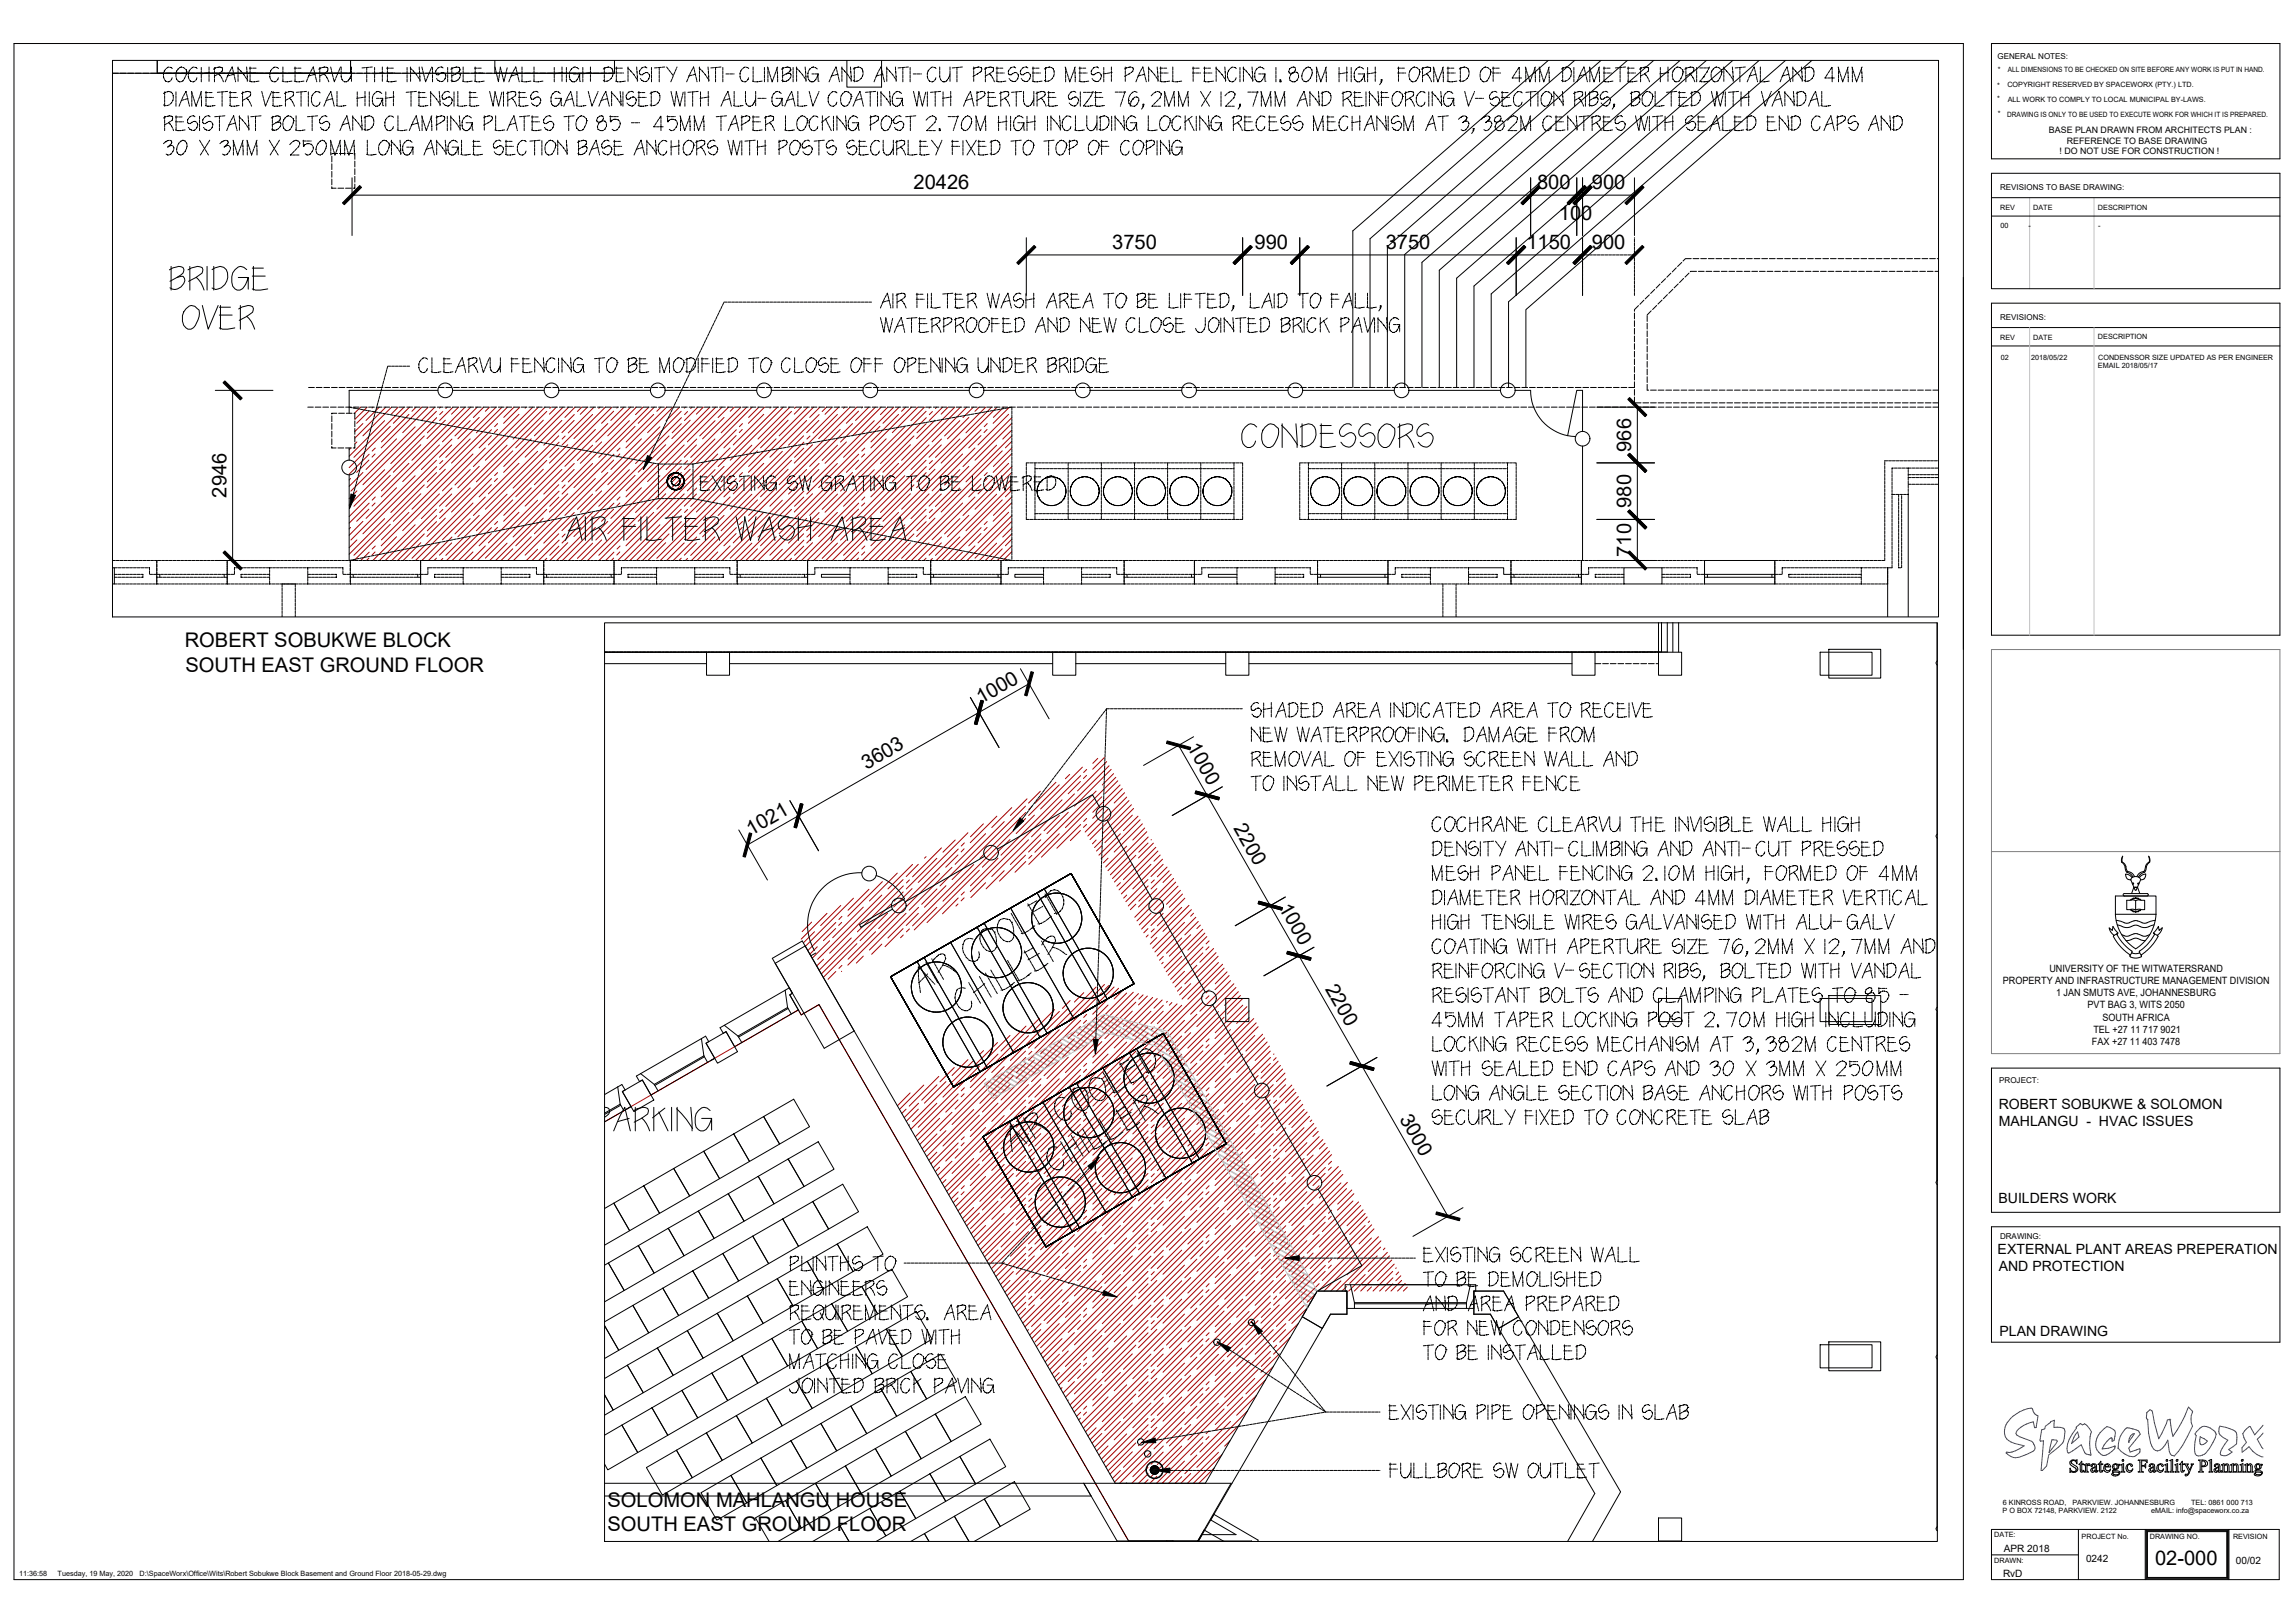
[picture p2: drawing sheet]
<svg xmlns="http://www.w3.org/2000/svg" width="840mm" height="594mm" viewBox="0 0 840 594" stroke-linecap="round" stroke-linejoin="round" font-family="sans-serif">
<defs><g id="words">
<g font-size="7.4">
<text x="334.5" y="69.2">20426</text>
<text x="562.8" y="69.2">800</text>
<text x="582.9" y="69.2">900</text>
<text x="570.8" y="80.6">100</text>
<text x="407.2" y="91.1">3750</text>
<text x="459.4" y="91.1">990</text>
<text x="507.4" y="91.1">3750</text>
<text x="558.9" y="91.1">1150</text>
<text x="582.9" y="91.1">900</text>
<text x="597.3" y="165.4" transform="rotate(-90 597.3 165.4)">966</text>
<text x="83" y="182.1" transform="rotate(-90 83 182.1)">2946</text>
<text x="597.3" y="185.9" transform="rotate(-90 597.3 185.9)">980</text>
<text x="597.3" y="203.8" transform="rotate(-90 597.3 203.8)">710</text>
<text x="67.6" y="237">ROBERT SOBUKWE BLOCK</text>
<text x="67.9" y="245.9">SOUTH EAST GROUND FLOOR</text>
<text x="359.2" y="257.8" transform="rotate(-30 359.2 257.8)">1000</text>
<text x="434.6" y="273.6" transform="rotate(60 434.6 273.6)">1000</text>
<text x="317.2" y="281.8" transform="rotate(-30 317.2 281.8)">3603</text>
<text x="275.1" y="305.9" transform="rotate(-30 275.1 305.9)">1021</text>
<text x="451.5" y="303.2" transform="rotate(60 451.5 303.2)">2200</text>
<text x="468.1" y="332.3" transform="rotate(60 468.1 332.3)">1000</text>
<text x="485.1" y="361.9" transform="rotate(60 485.1 361.9)">2200</text>
<text x="512.3" y="409.5" transform="rotate(60 512.3 409.5)">3000</text>
<text x="222.4" y="551.5">SOLOMON MAHLANGU HOUSE</text>
<text x="222.4" y="560.4">SOUTH EAST GROUND FLOOR</text>
<text x="789.1" y="572.8">02-000</text>
</g>
<g font-size="5.2">
<text x="731.9" y="406">ROBERT SOBUKWE &amp; SOLOMON</text>
<text x="731.9" y="412.3">MAHLANGU - HVAC ISSUES</text>
<text x="731.8" y="440.5">BUILDERS WORK</text>
<text x="731.4" y="458.9">EXTERNAL PLANT AREAS PREPERATION</text>
<text x="731.9" y="465.2">AND PROTECTION</text>
<text x="732.1" y="489.1">PLAN DRAWING</text>
</g>
<g font-size="3.7">
<text x="750.4" y="355.8">UNIVERSITY OF THE WITWATERSRAND</text>
<text x="733.4" y="360.2">PROPERTY AND INFRASTRUCTURE MANAGEMENT DIVISION</text>
<text x="752.8" y="364.6">1 JAN SMUTS AVE, JOHANNESBURG</text>
<text x="764.4" y="369.1">PVT BAG 3, WITS 2050</text>
<text x="766.5" y="378">TEL +27 11 717 9021</text>
<text x="769.8" y="373.5">SOUTH AFRICA</text>
<text x="766" y="382.4">FAX +27 11 403 7478</text>
<text x="733.7" y="567.9">APR 2018</text>
<text x="763.8" y="571.9">0242</text>
<text x="818.7" y="572.5">00/02</text>
<text x="733.4" y="577.2">RvD</text>
</g>
<g font-size="3.2">
<text x="750.3" y="48.7">BASE PLAN DRAWN FROM ARCHITECTS PLAN :</text>
<text x="756.8" y="52.6">REFERENCE TO BASE DRAWING</text>
<text x="754.1" y="56.5">! DO NOT USE FOR CONSTRUCTION !</text>
</g>
<g font-size="2.9">
<text x="731.4" y="21.7">GENERAL NOTES:</text>
<text x="732.3" y="69.5">REVISIONS TO BASE DRAWING:</text>
<text x="732.3" y="117">REVISIONS:</text>
<text x="732" y="396.3">PROJECT:</text>
<text x="732.3" y="453.5">DRAWING:</text>
</g>
<g font-size="2.7">
<text x="731.5" y="26.5">*</text>
<text x="735.2" y="26.3">ALL DIMENSIONS TO BE CHECKED ON SITE BEFORE ANY WORK IS PUT IN HAND.</text>
<text x="731.3" y="32.1">*</text>
<text x="735" y="31.9">COPYRIGHT RESERVED BY SPACEWORX (PTY.) LTD.</text>
<text x="731.3" y="37.1">*</text>
<text x="735.2" y="37.3">ALL WORK TO COMPLY TO LOCAL MUNICIPAL BY-LAWS.</text>
<text x="731.5" y="42.3">*</text>
<text x="735" y="42.7">DRAWING IS ONLY TO BE USED TO EXECUTE WORK FOR WHICH IT IS PREPARED.</text>
<text x="732.4" y="76.9">REV</text>
<text x="744.5" y="76.9">DATE</text>
<text x="768.2" y="76.9">DESCRIPTION</text>
<text x="732.5" y="83.4">00</text>
<text x="742.8" y="83.4">-</text>
<text x="768.3" y="83.4">-</text>
<text x="732.4" y="124.3">REV</text>
<text x="744.5" y="124.3">DATE</text>
<text x="768.2" y="124.2">DESCRIPTION</text>
<text x="732.7" y="131.6">02</text>
<text x="743.7" y="131.6">2018/05/22</text>
<text x="768.3" y="131.6">CONDENSSOR SIZE UPDATED AS PER ENGINEER</text>
<text x="768.2" y="134.8">EMAIL 2018/05/17</text>
<text x="733.4" y="550.7">6 KINROSS ROAD,</text>
<text x="758.9" y="550.7">PARKVIEW. JOHANNESBURG</text>
<text x="802.3" y="550.7">TEL: 0861 000 713</text>
<text x="733.3" y="553.9">P O BOX 72148, PARKVIEW. 2122</text>
<text x="787.6" y="553.9">eMAIL: info@spaceworx.co.za</text>
<text x="730.2" y="562.7">DATE:</text>
<text x="762.2" y="563.5">PROJECT No.</text>
<text x="787.2" y="563.5">DRAWING NO.</text>
<text x="817.6" y="563.5">REVISION</text>
<text x="730.2" y="572.2">DRAWN:</text>
<text x="7" y="577">11:36:58</text>
<text x="21.1" y="577">Tuesday, 19 May, 2020</text>
<text x="51.1" y="577">D:\SpaceWorx\Office\Wits\Robert Sobukwe Block Basement and Ground Floor 2018-05-29.dwg</text>
</g>
</g></defs>
<g fill="none" stroke="#a50000" stroke-width=".37">
<path d="M127.9 149l-.1 .1M130 149l-.4 .5M132 149l-2.2 2.3M132.9 155l-3 3M134.5 149l-4.6 4.5M135.1 150.5l-4.5 4.5M136.6 149l-.4 .4M138.9 149l-4.9 4.9M140.8 154l-13 13M141.3 149l-11.4 11.4M142.9 156.1l-15.1 15.1M143.4 149l-10.5 10.5"/>
<path d="M145.8 149l-2.7 2.8M148 149l-18.4 18.4M149.7 151.7l-10 10.1M149.9 149l-5.9 6M152 156.2l-23.5 23.6M152.4 149l-1.6 1.6M154.5 149l-14.9 14.9M155.4 159.6l-25.8 25.7M156.8 149l-9.4 9.4M159.2 149l-4.9 5M159.8 150.6l-26.9 26.8M159.9 155.1l-3.4 3.3"/>
<path d="M159.9 152.9l-16.8 16.8M161.3 149l-.4 .4M162.1 150.6l-1.1 1.2M163.1 153.8l-6.8 6.7M163.7 149l-.5 .5M165.9 149l-4.9 4.9M167.9 149l-2.6 2.6M170.3 149l-19.5 19.5M172.2 154l-5.6 5.6M172.4 149l-32.8 32.9M174.8 149l-12.8 12.7M175.5 152.8l-7.9 7.8"/>
<path d="M177.1 149l-3.8 3.8M179.2 149l-1.5 1.6M179.9 159.4l-4.5 4.5M180 157.3l-29.2 29.1M181.7 149l-18.5 18.4M182.2 157.2l-1.2 1.1M182.2 155l-1.1 1.2M183.8 149l-9.4 9.4M185.8 149l-20.5 20.5M188.2 149l-3.8 3.8M190 151.7l-11.2 11.2M190.3 149l-5.9 6"/>
<path d="M192.7 149l-.4 .4M195.1 149l-21.8 21.8M197.1 149l-19.4 19.5M198.9 153.8l-10.1 10.1M199.6 149l-11.7 11.7M200.2 150.6l-25.8 25.8M201.7 149l-.4 .5M203.8 149l-2.6 2.6M204.6 159.5l-26.9 26.9M205.7 153.9l-13.4 13.5M206.2 149l-10.5 10.5M206.9 159.6l-1.1 1.1"/>
<path d="M208.2 149l-23.8 23.9M210.2 153.9l-4.5 4.5M210.3 151.7l-11.2 11.3M210.6 149l-3.8 3.8M213 149l-1.6 1.6M215.1 149l-2.6 2.7M217 151.7l-11.2 11.2M217.5 149l-9.4 9.5M218 157.2l-33.6 33.6M219.7 149l-.5 .5M221.7 149l-11.6 11.5M222.5 155l-15.7 15.7"/>
<path d="M224.1 149l-28.4 28.4M224.7 150.5l-4.4 4.5M226.2 149l-.4 .4M228.5 149l-4.9 4.9M230.5 154l-22.4 22.4M230.9 149l-12.8 12.8M232.5 156.1l-22.4 22.4M233 149l-10.5 10.5M235.5 149l-2.8 2.8M237.6 149l-18.4 18.4M239.4 151.7l-10.1 10.1M239.6 149l-5.9 6"/>
<path d="M241.6 156.2l-23.5 23.6M242 149l-1.5 1.6M244.1 149l-14.9 14.9M245 159.6l-25.8 25.7M246.4 149l-9.3 9.4M248.8 149l-4.9 5M249.4 150.6l-26.9 26.8M249.5 155.1l-3.4 3.3M249.5 152.9l-16.8 16.8M251 149l-.4 .4M251.8 150.6l-1.1 1.2M252.7 153.8l-6.7 6.7"/>
<path d="M253.4 149l-.5 .5M255.5 149l-4.9 4.9M257.5 149l-2.5 2.6M259.9 149l-19.4 19.5M261.8 154l-5.6 5.6M262 149l-32.8 32.9M264.4 149l-12.7 12.7M265.1 152.8l-7.8 7.8M266.8 149l-3.9 3.8M268.9 149l-1.5 1.6M269.5 159.4l-4.5 4.5M269.6 157.3l-29.1 29.1"/>
<path d="M271.3 149l-18.4 18.4M271.8 157.2l-1.1 1.1M271.9 155l-1.2 1.2M273.4 149l-9.4 9.4M275.4 149l-20.4 20.5M277.9 149l-3.8 3.8M279.7 151.7l-11.2 11.2M280 149l-6 6M282.3 149l-.4 .4M284.7 149l-21.8 21.8M286.8 149l-19.4 19.5M288.6 153.8l-10.1 10.1"/>
<path d="M289.2 149l-11.7 11.7M289.8 150.6l-25.8 25.8M291.4 149l-.5 .5M293.4 149l-2.6 2.6M294.3 159.5l-26.9 26.9M295.4 153.9l-13.5 13.5M295.8 149l-10.5 10.5M296.6 159.6l-1.2 1.1M297.9 149l-23.9 23.9M299.8 153.9l-4.4 4.5M299.9 151.7l-11.2 11.3M300.2 149l-3.7 3.8"/>
<path d="M302.6 149l-1.6 1.6M304.7 149l-2.6 2.7M306.6 151.7l-11.2 11.2M307.1 149l-9.4 9.5M307.6 157.2l-33.6 33.6M309.3 149l-.4 .5M311.3 149l-11.5 11.5M312.2 155l-15.7 15.7M313.7 149l-28.4 28.4M314.4 150.5l-4.5 4.5M315.8 149l-.3 .4M318.1 149l-4.8 4.9"/>
<path d="M320.1 154l-22.4 22.4M320.5 149l-12.7 12.8M322.2 156.1l-22.4 22.4M322.7 149l-10.5 10.5M325.1 149l-2.7 2.8M327.2 149l-18.3 18.4M329 151.7l-10.1 10.1M329.2 149l-5.9 6M331.3 156.2l-23.5 23.6M331.6 149l-1.5 1.6M333.8 149l-14.9 14.9M334.6 159.6l-25.7 25.7"/>
<path d="M336.1 149l-9.4 9.4M338.5 149l-5 5M339.1 150.6l-26.9 26.8M339.1 155.1l-3.4 3.3M339.2 152.9l-16.8 16.8M340.6 149l-.4 .4M341.4 150.6l-1.1 1.2M342.3 153.8l-6.7 6.7M343 149l-.5 .5M345.1 149l-4.9 4.9M347.1 149l-2.5 2.6M349.6 149l-19.5 19.5"/>
<path d="M351.5 154l-5.6 5.6M351.7 149l-32.8 32.9M354 149l-12.7 12.7M354.8 152.8l-7.9 7.8M356.4 149l-3.8 3.8M358.5 149l-1.5 1.6M359.2 159.4l-4.5 4.5M359.2 157.3l-29.1 29.1M360.9 149l-18.4 18.4M361.4 157.2l-1.1 1.1M361.5 155l-1.1 1.2M363.1 149l-9.4 9.4"/>
<path d="M365.1 149l-20.5 20.5M367.5 149l-3.8 3.8M369.3 151.7l-11.2 11.2M369.6 149l-6 6M370.5 155l-13.5 13.5M370.5 159.5l-16.8 16.9M370.5 152.9l-17.9 17.9M370.5 157.4l-3.3 3.3M128.4 175.1l-.6 .6M128.5 164l-.7 .6M130.7 179.7l-2.9 2.8M130.7 161.8l-.8 .7"/>
<path d="M132.9 172.9l-5.1 5.1M135.1 168.4l-4.5 4.5M135.2 166.3l-7.4 7.3M137.3 166.2l-1.1 1.1M137.4 164l-1.1 1.1M140.8 171.9l-13 13M142.9 174l-15.1 15.1M145.2 160.6l-11.2 11.2M145.2 178.5l-11.2 11.3M149.7 169.6l-10 10.1M152 174.1l-23.5 23.6M154.1 162.8l-10.1 10.1"/>
<path d="M155.4 177.5l-25.8 25.8M159.8 168.5l-26.9 26.9M159.9 173l-3.4 3.4M159.9 170.8l-16.8 16.8M160.9 162.9l-13.5 13.4M162.1 168.6l-1.1 1.1M163.1 171.8l-6.8 6.7M165.4 162.9l-4.5 4.5M165.5 160.7l-11.2 11.2M165.5 178.6l-11.2 11.2M172.2 171.9l-5.6 5.6M172.2 160.7l-11.2 11.2"/>
<path d="M172.2 178.6l-11.2 11.2M173.2 166.2l-33.6 33.6M175.5 170.7l-7.9 7.9M177.7 164l-15.7 15.7M179.9 177.4l-4.5 4.5M180 175.2l-29.2 29.2M182.2 175.1l-1.2 1.1M182.2 173l-1.1 1.1M185.7 163l-22.5 22.4M187.7 165l-22.4 22.4M190 169.6l-11.2 11.2M194.5 160.6l-10.1 10.1"/>
<path d="M194.5 178.6l-10.1 10.1M196.8 165.2l-23.5 23.5M198.9 171.8l-10.1 10M200.2 168.5l-25.8 25.8M204.6 177.4l-26.9 26.9M204.6 164.1l-3.3 3.3M204.7 161.9l-16.8 16.8M204.7 179.8l-16.8 16.8M205.7 171.8l-13.4 13.5M206.9 177.5l-1.1 1.2M207.9 162.8l-6.7 6.7M210.2 171.8l-4.5 4.5"/>
<path d="M210.3 169.6l-11.2 11.3M217 163l-5.6 5.5M217 169.6l-11.2 11.3M218 175.1l-30 30.1M220.3 161.8l-7.8 7.8M220.3 179.7l-7.8 7.8M222.5 172.9l-15.7 15.8M224.7 168.4l-4.4 4.5M224.8 166.3l-29.1 29.1M226.9 166.2l-1.1 1.1M227 164l-1.1 1.1M230.5 171.9l-22.4 22.4"/>
<path d="M232.5 174l-22.4 22.4M234.9 160.6l-11.3 11.2M234.9 178.5l-11.3 11.3M239.4 169.6l-10.1 10.1M241.6 174.1l-23.5 23.6M243.8 162.8l-10.1 10.1M245 177.5l-25.8 25.8M249.4 168.5l-26.9 26.9M249.5 173l-3.4 3.4M249.5 170.8l-16.8 16.8M250.5 162.9l-13.4 13.4M251.8 168.6l-1.1 1.1"/>
<path d="M252.7 171.8l-6.7 6.7M255 162.9l-4.4 4.5M255.1 160.7l-11.2 11.2M255.1 178.6l-11.2 11.2M261.8 160.7l-11.2 11.2M261.8 178.6l-11.2 11.2M261.8 171.9l-5.6 5.6M262.8 166.2l-33.6 33.6M265.1 170.7l-7.8 7.9M267.3 164l-15.6 15.7M269.5 177.4l-4.5 4.5M269.6 175.2l-29.1 29.2"/>
<path d="M271.8 175.1l-1.1 1.1M271.9 173l-1.2 1.1M275.3 163l-22.4 22.4M277.4 165l-22.4 22.4M279.7 169.6l-11.2 11.2M284.2 160.6l-10.1 10.1M284.2 178.6l-10.1 10.1M286.5 165.2l-23.6 23.5M288.6 171.8l-10.1 10M289.8 168.5l-25.8 25.8M294.3 177.4l-26.9 26.9M294.3 164.1l-3.4 3.3"/>
<path d="M294.3 161.9l-16.8 16.8M294.3 179.8l-16.8 16.8M295.4 171.8l-13.5 13.5M296.6 177.5l-1.2 1.2M297.5 162.8l-6.7 6.7M299.8 171.8l-4.4 4.5M299.9 169.6l-11.2 11.3M306.6 169.6l-11.2 11.3M306.7 163l-5.7 5.5M307.6 175.1l-30 30.1M309.9 161.8l-7.8 7.8M309.9 179.7l-7.8 7.8"/>
<path d="M312.2 172.9l-15.7 15.8M314.4 168.4l-4.5 4.5M314.4 166.3l-29.1 29.1M316.6 166.2l-1.1 1.1M316.7 164l-1.1 1.1M320.1 171.9l-22.4 22.4M322.2 174l-22.4 22.4M324.5 160.6l-11.2 11.2M324.5 178.5l-11.2 11.3M329 169.6l-10.1 10.1M331.3 174.1l-23.5 23.6M333.4 162.8l-10.1 10.1"/>
<path d="M334.6 177.5l-25.7 25.8M339.1 168.5l-26.9 26.9M339.1 173l-3.4 3.4M339.2 170.8l-16.8 16.8M340.2 162.9l-13.5 13.4M341.4 168.6l-1.1 1.1M342.3 171.8l-6.7 6.7M344.7 162.9l-4.5 4.5M344.7 160.7l-11.2 11.2M344.7 178.6l-11.2 11.2M351.5 171.9l-5.6 5.6M351.5 160.7l-11.3 11.2"/>
<path d="M351.5 178.6l-11.3 11.2M352.5 166.2l-33.6 33.6M354.8 170.7l-7.9 7.9M357 164l-15.7 15.7M359.2 177.4l-4.5 4.5M359.2 175.2l-29.1 29.2M361.4 175.1l-1.1 1.1M361.5 173l-1.1 1.1M364.9 163l-22.4 22.4M367 165l-22.4 22.4M369.3 169.6l-11.2 11.2M370.5 164l-6.8 6.7"/>
<path d="M370.5 166l-6.9 6.9M370.5 172.9l-13.5 13.5M370.5 177.5l-16.8 16.8M370.5 170.8l-17.9 17.9M370.5 175.3l-3.3 3.4M370.5 161.6l-2.4 2.3M370.5 179.5l-2.4 2.3M128.4 193.1l-.6 .5M130.7 197.6l-2.9 2.9M132.9 190.9l-5.1 5M135.1 186.4l-4.5 4.4M135.2 184.2l-7.4 7.3"/>
<path d="M137.3 184.1l-1.1 1.1M137.4 181.9l-1.1 1.2M137.4 199.9l-1.1 1.1M140.8 189.8l-13 13.1M142.9 191.9l-13.2 13.3M145.2 196.5l-8.7 8.7M149.7 187.6l-10 10M152 192.1l-13.1 13.1M154.1 180.7l-10.1 10.1M154.1 198.6l-6.5 6.6M155.4 195.4l-9.8 9.8M159.8 186.4l-18.7 18.8"/>
<path d="M159.9 190.9l-3.4 3.4M159.9 188.7l-16.4 16.5M160.9 180.8l-13.5 13.4M160.9 198.7l-6.4 6.5M162.1 186.5l-1.1 1.1M163.1 189.7l-6.8 6.7M165.4 180.8l-4.5 4.5M165.4 198.7l-4.5 4.5M165.5 196.6l-8.6 8.6M172.2 189.8l-5.6 5.6M172.2 196.5l-8.7 8.7M173.2 184.1l-21.1 21.1"/>
<path d="M175.5 188.7l-7.9 7.8M177.7 199.8l-5.3 5.4M177.7 181.9l-15.7 15.7M179.9 195.3l-4.5 4.5M180 193.1l-12 12.1M182.2 193.1l-1.2 1.1M182.2 190.9l-1.1 1.1M185.7 198.8l-6.4 6.4M185.7 180.9l-22.5 22.4M187.7 183l-22.2 22.2M190 187.5l-11.2 11.2M194.5 196.5l-8.6 8.7"/>
<path d="M196.8 183.1l-22 22.1M198.9 189.7l-10.1 10.1M200.2 186.5l-18.7 18.7M204.6 195.4l-9.8 9.8M204.6 182l-3.3 3.3M204.6 199.9l-3.3 3.4M204.7 197.7l-7.5 7.5M205.7 189.8l-13.4 13.4M206.9 195.5l-1.1 1.1M207.9 198.6l-6.5 6.6M207.9 180.7l-6.7 6.7M210.2 189.8l-4.5 4.4"/>
<path d="M210.3 187.6l-11.2 11.2M217 180.9l-5.6 5.6M217 198.8l-5.6 5.6M217 187.6l-11.2 11.2M218 193.1l-12.1 12.1M220.3 197.6l-7.5 7.6M222.5 190.9l-14.3 14.3M224.7 186.4l-4.4 4.4M224.8 184.2l-21 21M226.9 184.1l-1.1 1.1M227 181.9l-1.1 1.2M227 199.9l-1.1 1.1"/>
<path d="M230.5 189.8l-15.3 15.4M232.5 191.9l-13.2 13.3M234.9 196.5l-8.7 8.7M239.4 187.6l-10.1 10M241.6 192.1l-13 13.1M243.8 180.7l-10.1 10.1M243.8 198.6l-6.6 6.6M245 195.4l-9.8 9.8M249.4 186.4l-18.7 18.8M249.5 190.9l-3.4 3.4M249.5 188.7l-16.4 16.5M250.5 198.7l-6.4 6.5"/>
<path d="M250.5 180.8l-13.4 13.4M251.8 186.5l-1.1 1.1M252.7 189.7l-6.7 6.7M255 180.8l-4.4 4.5M255 198.7l-4.4 4.5M255.1 196.6l-8.6 8.6M261.8 196.5l-8.6 8.7M261.8 189.8l-5.6 5.6M262.8 184.1l-21 21.1M265.1 188.7l-7.8 7.8M267.3 181.9l-15.6 15.7M267.3 199.8l-5.3 5.4"/>
<path d="M269.5 195.3l-4.5 4.5M269.6 193.1l-12 12.1M271.8 193.1l-1.1 1.1M271.9 190.9l-1.2 1.1M275.3 198.8l-6.4 6.4M275.3 180.9l-22.4 22.4M277.4 183l-22.2 22.2M279.7 187.5l-11.2 11.2M284.2 196.5l-8.7 8.7M286.5 183.1l-22.1 22.1M288.6 189.7l-10.1 10.1M289.8 186.5l-18.7 18.7"/>
<path d="M294.3 195.4l-9.8 9.8M294.3 182l-3.4 3.3M294.3 199.9l-3.4 3.4M294.3 197.7l-7.4 7.5M295.4 189.8l-13.5 13.4M296.6 195.5l-1.2 1.1M297.5 180.7l-6.7 6.7M297.5 198.6l-6.5 6.6M299.8 189.8l-4.4 4.4M299.9 187.6l-11.2 11.2M306.6 187.6l-11.2 11.2M306.7 180.9l-5.7 5.6"/>
<path d="M306.7 198.8l-5.7 5.6M307.6 193.1l-12 12.1M309.9 197.6l-7.5 7.6M312.2 190.9l-14.3 14.3M314.4 186.4l-4.5 4.4M314.4 184.2l-20.9 21M316.6 184.1l-1.1 1.1M316.7 181.9l-1.1 1.2M316.7 199.9l-1.1 1.1M320.1 189.8l-15.3 15.4M322.2 191.9l-13.3 13.3M324.5 196.5l-8.7 8.7"/>
<path d="M329 187.6l-10.1 10M331.3 192.1l-13.1 13.1M333.4 198.6l-6.5 6.6M333.4 180.7l-10.1 10.1M334.6 195.4l-9.7 9.8M339.1 186.4l-18.8 18.8M339.1 190.9l-3.4 3.4M339.2 188.7l-16.5 16.5M340.2 198.7l-6.4 6.5M340.2 180.8l-13.5 13.4M341.4 186.5l-1.1 1.1M342.3 189.7l-6.7 6.7"/>
<path d="M344.7 180.8l-4.5 4.5M344.7 198.7l-4.5 4.5M344.7 196.6l-8.6 8.6M351.5 196.5l-8.7 8.7M351.5 189.8l-5.6 5.6M352.5 184.1l-21.1 21.1M354.8 188.7l-7.9 7.8M357 199.8l-5.3 5.4M357 181.9l-15.7 15.7M359.2 195.3l-4.5 4.5M359.2 193.1l-12 12.1M361.4 193.1l-1.1 1.1"/>
<path d="M361.5 190.9l-1.1 1.1M364.9 198.8l-6.3 6.4M364.9 180.9l-22.4 22.4M367 183l-22.2 22.2M369.3 187.5l-11.2 11.2M370.5 181.9l-6.8 6.8M370.5 184l-6.9 6.8M370.5 195.4l-9.7 9.8M370.5 190.8l-13.5 13.5M370.5 188.7l-16.4 16.5M370.5 199.8l-5.3 5.4M370.5 193.3l-3.3 3.3"/>
<path d="M370.5 197.4l-2.4 2.4M135.1 204.3l-.9 .9M135.2 202.1l-3.1 3.1M137.3 202l-1.1 1.2M159.8 204.3l-.8 .9M162.1 204.4l-.7 .8M173.2 202l-3.1 3.2M187.7 200.9l-4.2 4.3M196.8 201.1l-4.1 4.1M200.2 204.4l-.8 .8M224.7 204.3l-.8 .9M224.8 202.1l-3.1 3.1"/>
<path d="M226.9 202l-1.1 1.2M249.4 204.3l-.8 .9M251.8 204.4l-.8 .8M262.8 202l-3.1 3.2M277.4 200.9l-4.3 4.3M286.5 201.1l-4.1 4.1M289.8 204.4l-.7 .8M314.4 204.3l-.9 .9M314.4 202.1l-3 3.1M316.6 202l-1.1 1.2M339.1 204.3l-.9 .9M341.4 204.4l-.7 .8"/>
<path d="M352.5 202l-3.2 3.2M367 200.9l-4.2 4.3M370.5 201.9l-3.2 3.3M402 277.6l-1.9 1.8M404.4 277.3l-4.3 4.3M405.2 278.8l-10.7 10.7M365 298.8l-9.7 9.7M370.5 295.6l-7.4 7.3M375.5 295.1l-26.9 26.9M375.5 299.6l-3.3 3.4M375.6 297.4l-16.8 16.8M376 292.4l-6 6.1"/>
<path d="M377.8 295.2l-1.1 1.1M378.8 298.4l-6.7 6.7M381 289.6l-4.4 4.4M386.6 286.4l-7.7 7.7M387.9 287.3l-11.3 11.2M387.9 298.5l-5.6 5.6M388.9 292.8l-33.6 33.6M391.2 297.3l-7.9 7.9M391.7 283.5l-1.6 1.5M393.4 290.6l-15.7 15.7M395.6 286.1l-4.5 4.4M395.7 283.9l-29.2 29.1"/>
<path d="M396.3 280.8l-15.3 15.3M397.8 283.8l-1.1 1.2M397.9 281.7l-1.1 1.1M397.9 299.6l-1.1 1.1M401.4 289.6l-22.5 22.4M403.4 291.6l-22.1 22.1M405.7 296.2l-8.4 8.4M406.1 280.3l-17.1 17.1M406.9 281.6l-13.5 13.5M407.8 283.2l-4.2 4.1M408.6 284.5l-18.5 18.5M409.3 285.8l-4.8 4.7"/>
<path d="M410.1 287.3l-10 10M410.9 288.7l-10.8 10.8M411.8 290.2l-3.8 3.7M412.5 291.8l-14.2 14.2M413.4 293l-14.3 14.3M414.3 294.6l-10.7 10.6M414.6 298.4l-10.1 10.1M415.1 295.9l-14.3 14.3M416.7 298.8l-5.3 5.3M328.5 319.6l-10.2 10.2M334.1 316.4l-9 9M336.3 316.4l-4.5 4.5"/>
<path d="M339.1 313.6l-.6 .5M343 314.2l-11.1 11.2M344 319.7l-33.6 33.6M344.7 310.4l-10.6 10.5M348.6 317.5l-15.7 15.7M349.8 307.5l-4.5 4.4M350.8 312.9l-4.5 4.5M350.9 310.8l-29.2 29.1M353 310.7l-1.1 1.1M353.1 308.5l-1.1 1.2M354.4 304.8l-18.2 18.2M356.5 316.5l-22.4 22.4"/>
<path d="M358.6 318.5l-19.2 19.2M360.1 301.6l-4.8 4.7M360.9 305.2l-11.2 11.2M365.4 314.1l-10.1 10.1M367.7 300.8l-23.5 23.5M367.7 318.7l-6.6 6.6M369.8 307.3l-10.1 10.1M371.1 304.1l-25.8 25.8M375.5 313l-9.5 9.5M375.6 315.4l-4 3.9M376.6 307.4l-13.5 13.5M377.8 313.1l-1.1 1.1"/>
<path d="M381.1 307.4l-4.5 4.5M381.2 305.2l-11.2 11.3M387.9 305.2l-11.2 11.2M395.6 304l-3.7 3.7M395.7 301.8l-8.7 8.7M397.8 301.8l-1.1 1.1M401.4 307.5l-1.4 1.4M403.4 309.6l-1.9 1.9M405.7 314.1l-1.7 1.7M410.3 305.2l-7.9 7.8M412.5 309.7l-7.6 7.6M414.6 316.3l-6.5 6.5"/>
<path d="M415.9 313.1l-8.6 8.5M417.4 300.1l-14.2 14.2M418.3 301.6l-10.3 10.3M419.1 303.1l-4.3 4.4M419.9 304.4l-14.2 14.3M420.4 308.6l-3.4 3.3M420.4 306.4l-13.8 13.8M421.4 316.4l-10.8 10.8M421.6 307.4h-.1M422.3 308.6l-5.4 5.4M423.2 310.1l-11.8 11.9M424 311.5l-14.3 14.2"/>
<path d="M424.8 313l-2.3 2.2M425.7 314.5l-10.9 10.9M425.9 316.4l-4.5 4.5M427.3 317.4l-3.5 3.5M428.1 318.7l-6.6 6.7M297.2 337.5l-3.5 3.5M302.8 334.3l-9.4 9.5M306 339.9l-4.5 4.4M306 337.7l-10.2 10.3M307.8 331.4l-7.3 7.4M308.2 337.6l-1.1 1.1M308.3 335.4l-1.1 1.2"/>
<path d="M312.5 328.8l-17.6 17.6M316.1 332l-11.2 11.3M318.2 325.5l-7.7 7.7M322.9 327.6l-23.5 23.6M323.1 322.7l-12.7 12.7M325 334.2l-10.1 10.1M326.2 331l-25.5 25.5M330.7 339.9l-6.6 6.6M330.7 322l-26.9 26.9M330.7 326.5l-3.3 3.4M330.8 324.3l-16.9 16.8M331.8 334.3l-13.5 13.4"/>
<path d="M333 322.1l-1.1 1.1M333 340l-1.1 1.1M334 325.3l-6.8 6.7M336.3 334.3l-4.5 4.5M336.3 332.1l-11.2 11.2M343 332.1l-8.2 8.3M343.1 325.4l-5.6 5.6M346.4 324.2l-7.9 7.9M350.8 330.9l-.8 .8M350.9 328.7l-5.8 5.8M353 328.6l-1.1 1.1M353.1 326.5l-1.1 1.1"/>
<path d="M360.9 323.1l-5.4 5.5M410.3 323.1l-1.4 1.3M412.5 327.6l-1.1 1.1M415.9 331l-2 2M420.3 322l-8.1 8M420.3 339.9l-1.5 1.5M420.4 326.5l-3.4 3.4M420.4 324.3l-7.3 7.3M421.4 334.3l-4.2 4.3M422.7 322.1l-1.2 1.1M422.7 340l-1.2 1.1M423.6 325.3l-6.7 6.7"/>
<path d="M425.9 334.3l-4.5 4.5M426 332.1l-8 8M428.8 320l-3 3M429.7 321.5l-14.2 14.3M430.5 322.9l-14.2 14.2M431.3 324.4l-8.8 8.8M432.2 325.9l-5.1 5.1M432.7 332.1l-11.2 11.2M433 327.3l-4.8 4.8M433.7 337.6l-10.8 10.9M433.8 328.8l-10 10.1M435.4 331.4l-9.6 9.5"/>
<path d="M436.2 333l-14.1 14.1M437 334.3l-1.1 1.1M437.9 335.8l-14.2 14.1M438.7 337.3l-4.9 4.9M439.5 338.6l-1.3 1.3M298.2 341.1l-4 4M299.3 346.6l-2.8 2.7M301.5 351.1l-2.5 2.5M303.8 344.4l-6.4 6.3M306 355.6l-2.8 2.9M308.2 355.5l-.1 .1M308.3 353.4l-1.1 1.1"/>
<path d="M311.7 343.3l-11.8 11.8M313.8 345.4l-12.3 12.4M316.1 350l-2.5 2.5M320.6 341.1l-10.1 10M322.9 345.6l-3.7 3.7M330.8 342.2l-1.1 1.1M420.4 342.2l-.7 .8M423.6 343.2l-2.4 2.4M425.9 352.2l-.5 .6M426 350.1l-1.4 1.4M432.7 343.3l-5.6 5.6M432.7 350l-5.7 5.7"/>
<path d="M433.7 355.5l-4.3 4.3M436 342.2l-7.8 7.8M438.2 353.3l-7.9 8M440.4 340.2l-14.1 14.1M440.4 348.8l-4.5 4.5M440.5 346.6l-11.9 11.9M441.2 341.6l-6.3 6.2M441.9 342.8l-14.2 14.2M442.7 346.6l-1.2 1.1M442.7 344.4l-1.1 1.1M444.4 347.2l-5.1 5M445.3 348.7l-11.5 11.4"/>
<path d="M446 350l-7.8 7.8M446.2 352.3l-13.4 13.4M447.7 352.9l-12.8 12.8M448.2 354.4l-22.4 22.4M449.3 355.7l-4.3 4.4M450 357.1l-5.1 5.2M450.6 359l-11.3 11.1M369.8 379l-10.1 10.1M375.7 375.6l-9.2 9.1M376.6 379.1l-13.5 13.5M380.7 372.7l-25.4 25.4M381.1 379.1l-4.5 4.5"/>
<path d="M381.2 377l-11.2 11.2M386.2 369.5l-8.5 8.5M387.9 376.9l-11.3 11.2M387.9 370.2l-5.6 5.6M391.2 369l-7.9 7.9M391.8 366.2l-2.8 2.9M395.6 375.7l-4.5 4.5M395.7 373.5l-29.2 29.1M396.8 363.4l-3.4 3.4M397.8 373.5l-1.1 1.1M397.9 371.3l-1.1 1.1M401.4 361.3l-22.5 22.4"/>
<path d="M401.4 379.2l-22.5 22.4M403.4 363.4l-22.4 22.4M404.4 360.4l-14.3 14.3M405.7 367.9l-11.2 11.2M406 360.8l-1.5 1.4M407.9 361.3l-7.8 7.7M409.6 361.8l-9.5 9.4M410.3 376.9l-10.2 10.1M411.4 362.2l-3.4 3.4M412.5 363.5l-23.5 23.5M414.6 370.1l-10.1 10.1M415 363.2l-21.6 21.5"/>
<path d="M415.9 366.8l-25.8 25.8M416.9 363.7l-13.3 13.3M418.5 364.2l-1.5 1.5M420.1 364.6l-3.2 3.2M420.3 375.8l-26.9 26.8M420.4 378.1l-16.8 16.8M421.4 370.1l-13.4 13.5M422.1 365.1l-10.7 10.7M422.7 375.8l-1.2 1.2M423.6 379l-6.7 6.8M423.7 365.5l-23.6 23.6M425.5 366l-3 3"/>
<path d="M425.9 370.1l-4.5 4.5M426 368l-11.2 11.2M427.4 366.5l-.3 .4M429.1 367l-.9 .9M431 367.5l-7.2 7.2M432.7 379.2l-5.6 5.6M432.7 361.2l-1.6 1.6M432.7 368l-11.2 11.2M433.7 373.5l-33.6 33.6M436 378l-7.8 7.8M436 360.1l-4.1 4.1M438.2 371.3l-15.7 15.6"/>
<path d="M440.4 366.7l-4.5 4.5M440.5 364.5l-29.1 29.2M442.7 364.5l-1.2 1.1M442.7 362.3l-1.1 1.1M446.2 370.3l-22.4 22.4M448.2 372.3l-22.4 22.4M450.6 376.9l-11.3 11.2M451.8 360.1l-18 18M452.5 361.5l-14.3 14.3M453.4 363l-5 5M454.2 364.4l-19.3 19.2M454.9 365.6l-5.5 5.6"/>
<path d="M455 367.9l-10 10.1M456.6 368.5l-11.7 11.7M457.4 372.5l-23.6 23.5M457.4 370l-4.6 4.6M459.1 372.8l-20.9 20.9M459.4 379l-10 10.1M460 374.4l-11.6 11.5M460.7 375.8l-25.8 25.8M462.3 378.6l-6.1 6.1M463.1 379.9l-18.2 18.2M338.2 397.2l-8.8 8.9M343.1 397.1l-5.6 5.6"/>
<path d="M343.7 394l-10.8 10.9M346.4 395.9l-7.9 7.9M349.4 390.8l-5.2 5.2M353.1 398.2l-1.1 1.1M354.4 387.9l-5.8 5.8M356.5 388.2l-22.4 22.4M358.6 390.2l-22.4 22.4M360.1 384.6l-1.3 1.3M360.9 394.8l-11.2 11.2M365.3 381.6l-20 20M365.4 385.8l-10.1 10.2M367.7 390.4l-23.5 23.5"/>
<path d="M369.8 397l-10.1 10M371.1 393.7l-25.8 25.8M375.5 384.7l-26.9 26.9M375.5 389.3l-3.3 3.3M375.6 387.1l-16.8 16.8M376.6 397l-13.5 13.5M377.8 384.8l-1.1 1.1M378.8 388l-6.7 6.7M381.1 397.1l-4.5 4.4M381.2 394.9l-11.2 11.2M387.9 394.9l-11.3 11.2M387.9 388.2l-5.6 5.6"/>
<path d="M388.9 382.4l-33.6 33.6M391.2 387l-7.9 7.8M393.4 380.2l-15.7 15.7M393.4 398.2l-15.7 15.6M395.6 393.6l-4.5 4.5M395.7 391.5l-29.2 29.1M397.8 391.4l-1.1 1.1M397.9 389.2l-1.1 1.1M401.4 397.1l-22.5 22.4M403.4 381.3l-22.4 22.4M403.4 399.2l-22.4 22.4M405.7 385.8l-11.2 11.2"/>
<path d="M410.3 394.8l-10.2 10.1M412.5 381.4l-23.5 23.6M412.5 399.3l-23.5 23.6M414.6 388l-10.1 10.1M415.9 384.8l-25.8 25.7M420.3 393.7l-26.9 26.9M420.4 380.3l-3.4 3.3M420.4 398.2l-3.4 3.4M420.4 396l-16.8 16.8M421.4 388.1l-13.4 13.4M422.7 393.8l-1.2 1.1M423.6 397l-6.7 6.7"/>
<path d="M425.9 388.1l-4.5 4.5M426 385.9l-11.2 11.2M432.7 397.1l-5.6 5.6M432.7 385.9l-11.2 11.2M433.7 391.4l-33.6 33.6M436 395.9l-7.8 7.9M438.2 389.2l-15.7 15.7M440.4 384.7l-4.5 4.4M440.5 382.5l-29.1 29.1M442.7 382.4l-1.2 1.2M442.7 380.3l-1.1 1.1M442.7 398.2l-1.1 1.1"/>
<path d="M446.2 388.2l-22.4 22.4M448.2 390.2l-22.4 22.4M450.6 394.8l-11.3 11.2M455 385.8l-10 10.2M457.4 390.4l-23.6 23.5M459.4 397l-10 10M460.7 393.7l-25.8 25.8M464 381.4l-11.2 11.2M464.8 382.9l-5.2 5.3M465.1 384.7l-26.9 26.9M465.2 389.3l-3.4 3.3M465.2 387.1l-16.8 16.8"/>
<path d="M466.2 397l-13.4 13.5M466.5 385.8l-.2 .1M467.3 387.2l-1 .9M468 388.4l-6.3 6.3M468.8 390l-12.6 12.6M469.6 391.3l-24.7 24.7M470.5 392.8l-3.1 3.1M470.7 397.1l-4.4 4.4M470.8 394.9l-11.2 11.2M473 397.2l-4.4 4.4M473.8 398.6l-7.5 7.5M474.5 399.9l-3.8 3.8"/>
<path d="M331.8 406l-1.6 1.6M333 411.7l-.3 .3M333.2 400.1l-4.6 4.7M336.3 406l-4.4 4.4M336.3 403.8l-5.2 5.3M343 403.8l-9.5 9.5M343.1 415.1l-5.4 5.4M344 409.3l-8.1 8.2M346.4 413.9l-7.9 7.8M348.6 407.1l-11.8 11.8M350.8 402.6l-4.5 4.5M350.9 418.4l-9.2 9.1"/>
<path d="M350.9 400.4l-15.7 15.7M353 400.4l-1.1 1.1M353 418.3l-1.1 1.1M353.1 416.1l-1.1 1.1M356.5 406.1l-17.2 17.2M358.6 408.2l-17.8 17.8M360.9 412.7l-11.2 11.2M365.4 403.8l-10.1 10.1M367.7 408.3l-23.5 23.5M369.8 414.9l-10.1 10.1M371.1 411.7l-24.4 24.3M375.5 402.6l-26.9 26.9"/>
<path d="M375.5 407.2l-3.3 3.3M375.6 405l-16.8 16.8M376.6 415l-13.5 13.4M377.8 402.7l-1.1 1.2M378.8 405.9l-6.7 6.7M381.1 415l-4.5 4.5M381.2 412.8l-11.2 11.2M387.9 412.8l-11.3 11.2M387.9 406.1l-5.6 5.6M388.9 400.4l-33.6 33.6M388.9 418.3l-33.3 33.2M391.2 404.9l-7.9 7.8"/>
<path d="M393.4 416.1l-15.7 15.7M395.6 411.5l-4.5 4.5M395.7 409.4l-29.2 29.1M397.8 409.3l-1.1 1.1M397.9 407.1l-1.1 1.2M401.4 415.1l-22.5 22.4M403.4 417.1l-22.4 22.5M405.7 403.7l-11.2 11.3M410.3 412.8l-10.2 10M412.5 417.3l-23.5 23.5M414.6 405.9l-10.1 10.1M415.9 402.7l-25.8 25.8"/>
<path d="M420.3 411.6l-26.9 26.9M420.4 416.2l-3.4 3.3M420.4 413.9l-16.8 16.9M421.4 406l-13.4 13.5M422.7 411.7l-1.2 1.1M423.6 414.9l-6.7 6.7M425.9 406l-4.5 4.5M426 403.8l-11.2 11.3M432.7 415.1l-5.6 5.5M432.7 403.8l-11.2 11.2M433.7 409.3l-33.6 33.6M436 413.9l-7.8 7.8"/>
<path d="M438.2 407.1l-15.7 15.7M440.4 402.6l-4.5 4.5M440.5 400.4l-29.1 29.2M440.5 418.4l-29.1 29.1M442.7 400.4l-1.2 1.1M442.7 418.3l-1.2 1.1M442.7 416.1l-1.1 1.1M446.2 406.1l-22.4 22.4M448.2 408.2l-22.4 22.4M450.6 412.7l-11.3 11.2M455 403.8l-10 10.1M457.4 408.3l-23.6 23.6"/>
<path d="M459.4 414.9l-10 10.1M460.7 411.7l-25.8 25.7M465.1 402.6l-26.9 26.9M465.2 407.2l-3.4 3.3M465.2 405l-16.8 16.8M466.2 415l-13.4 13.4M467.4 402.7l-1.1 1.2M468.4 405.9l-6.7 6.7M470.7 415l-4.4 4.5M470.8 412.8l-11.2 11.2M475.4 401.4l-19.2 19.2M476.2 402.7l-31.3 31.3"/>
<path d="M477 404.2l-9.6 9.6M477.5 412.8l-11.2 11.2M477.5 406.1l-5.6 5.6M478.5 418.3l-33.6 33.6M478.6 407l-5.6 5.7M479.5 408.6l-10.9 10.9M480.3 410l-.6 .5M481 411.2l-10.3 10.4M481.9 412.8l-25.7 25.7M482.7 414.1l-2 1.9M483 416.1l-15.6 15.7M484.4 417.1l-5.8 5.8"/>
<path d="M485.2 418.5l-2.1 2.1M343 421.7l-2.9 3M344 427.2l-1.5 1.6M346.4 431.8l-1.4 1.4M348.6 425l-5.3 5.3M350.8 438.5l-1.8 1.7M350.8 420.5l-4.5 4.5M350.9 436.3l-2.6 2.5M353 436.2l-1.1 1.1M353.1 434l-1.1 1.2M356.5 424l-10.6 10.7M358.6 426.1l-11.2 11.2"/>
<path d="M360.9 430.6l-11 11.1M365.4 421.7l-10.1 10.1M365.4 439.6l-10.1 10.1M367.7 426.2l-16.9 17M369.8 432.8l-10.1 10.1M371.1 429.6l-17.9 17.8M375.5 438.5l-17.4 17.4M375.5 420.6l-24 23.9M375.5 425.1l-3.3 3.4M375.6 422.9l-16.8 16.8M376.6 432.9l-13.5 13.4M377.8 420.7l-1.1 1.1"/>
<path d="M377.8 438.6l-1.1 1.1M378.8 423.9l-6.7 6.7M381.1 432.9l-4.5 4.5M381.2 430.7l-11.2 11.2M387.9 430.7l-11.3 11.2M387.9 424l-5.6 5.6M388.9 436.2l-26.7 26.7M391.2 422.8l-7.9 7.9M393.4 434l-15.7 15.7M395.6 429.5l-4.5 4.5M395.7 427.3l-29.2 29.2M397.8 427.2l-1.1 1.1"/>
<path d="M397.9 425.1l-1.1 1.1M401.4 433l-22.5 22.4M403.4 435.1l-22.4 22.4M405.7 421.7l-11.2 11.2M405.7 439.6l-11.2 11.2M410.3 430.7l-10.2 10M412.5 435.2l-23.5 23.5M414.6 423.9l-10.1 10M415.9 420.6l-25.8 25.8M415.9 438.5l-25.8 25.8M420.3 429.5l-26.9 27M420.4 434.1l-3.4 3.3"/>
<path d="M420.4 431.9l-16.8 16.8M421.4 423.9l-13.4 13.5M422.7 429.6l-1.2 1.2M423.6 432.8l-6.7 6.8M425.9 423.9l-4.5 4.5M426 421.8l-11.2 11.2M426 439.7l-11.2 11.2M432.7 433l-5.6 5.6M432.7 421.7l-11.2 11.3M432.7 439.7l-11.2 11.2M433.7 427.2l-33.6 33.7M436 431.8l-7.8 7.8"/>
<path d="M438.2 425l-15.7 15.7M440.4 420.5l-4.5 4.5M440.4 438.5l-4.5 4.4M440.5 436.3l-29.1 29.1M442.7 436.2l-1.2 1.1M442.7 434l-1.1 1.2M446.2 424l-22.4 22.4M448.2 426.1l-22.4 22.4M450.6 430.6l-11.3 11.2M455 421.7l-10 10.1M455 439.6l-10 10.1M457.4 426.2l-23.6 23.6"/>
<path d="M459.4 432.8l-10 10.1M460.7 429.6l-25.8 25.8M465.1 420.6l-26.9 26.9M465.1 438.5l-26.9 26.9M465.2 425.1l-3.4 3.4M465.2 422.9l-16.8 16.8M466.2 432.9l-13.4 13.4M467.4 420.7l-1.1 1.1M467.4 438.6l-1.1 1.1M468.4 423.9l-6.7 6.7M470.7 432.9l-4.4 4.5M470.8 430.7l-11.2 11.2"/>
<path d="M477.5 430.7l-11.2 11.2M477.5 424l-5.6 5.6M478.5 436.2l-33.6 33.6M480.8 422.8l-7.8 7.9M483 434l-15.6 15.7M485.2 429.5l-4.5 4.5M485.3 427.3l-29.1 29.2M486 420l-17.4 17.5M486.8 421.4l-7.1 7.1M487.5 427.2l-1.1 1.1M487.6 422.6l-16.9 17M487.6 425.1l-1.2 1.1"/>
<path d="M490.1 427l-5.9 5.9M490.9 428.5l-12.3 12.3M491 433l-22.4 22.4M491.7 429.9l-8.6 8.6M493.1 435.1l-22.4 22.4M493.4 432.8l-13.7 13.6M495 435.6l-5.2 5.1M495.4 439.6l-11.2 11.2M495.7 436.9l-6 6M497.5 439.9l-18.9 18.8M356.5 442l-4.1 4.1M358.6 444l-4.7 4.7"/>
<path d="M360.9 448.6l-4.5 4.4M365.4 457.6l-4 4M367.7 444.2l-10.4 10.3M369.8 450.7l-9.3 9.4M371.1 447.5l-11.3 11.3M375.5 456.5l-10.8 10.7M375.5 443l-3.3 3.4M375.6 458.8l-10.1 10M375.6 440.8l-16.6 16.6M376.6 450.8l-13.5 13.5M377.8 456.5l-1.1 1.1M378.8 441.8l-6.7 6.7"/>
<path d="M378.8 459.7l-6.7 6.7M381.1 450.8l-4.5 4.5M381.2 448.7l-11.2 11.1M387.9 448.6l-11.3 11.2M387.9 441.9l-5.6 5.6M387.9 459.8l-5.6 5.7M388.9 454.1l-20.2 20.2M391.2 440.7l-7.9 7.9M391.2 458.7l-7.9 7.8M393.4 451.9l-15.7 15.7M395.6 447.4l-4.5 4.5M395.7 445.2l-27.7 27.8"/>
<path d="M397.8 445.2l-1.1 1.1M397.9 443l-1.1 1.1M401.4 450.9l-22.5 22.4M403.4 453l-22.4 22.4M405.7 457.6l-11.2 11.1M410.3 448.6l-10.2 10.1M412.5 453.2l-23.5 23.5M414.6 441.8l-10.1 10.1M414.6 459.7l-10.1 10.1M415.9 456.5l-25.8 25.7M420.3 447.5l-26.9 26.9M420.4 452l-3.4 3.4"/>
<path d="M420.4 449.8l-16.8 16.8M421.4 441.8l-13.4 13.5M421.4 459.8l-13.4 13.4M422.7 447.6l-1.2 1.1M423.6 450.7l-6.7 6.8M425.9 441.8l-4.5 4.5M425.9 459.8l-4.5 4.5M426 457.6l-11.2 11.2M432.7 450.9l-5.6 5.6M432.7 457.6l-11.2 11.2M433.7 445.2l-33.6 33.6M436 449.7l-7.8 7.9"/>
<path d="M438.2 443l-15.7 15.7M440.4 456.4l-4.5 4.5M440.5 454.2l-29.1 29.1M442.7 454.1l-1.2 1.2M442.7 452l-1.1 1.1M446.2 442l-22.4 22.4M446.2 459.9l-22.4 22.4M448.2 444l-22.4 22.4M450.6 448.6l-11.3 11.2M455 457.6l-10 10M457.4 444.2l-23.6 23.5M459.4 450.7l-10 10.2"/>
<path d="M460.7 447.5l-25.8 25.8M465.1 456.5l-26.9 26.8M465.2 443l-3.4 3.4M465.2 440.8l-16.8 16.8M465.2 458.8l-16.8 16.8M466.2 450.8l-13.4 13.5M467.4 456.5l-1.1 1.1M468.4 441.8l-6.7 6.7M468.4 459.7l-6.7 6.7M470.7 450.8l-4.4 4.5M470.8 448.7l-11.2 11.1M477.5 448.6l-11.2 11.2"/>
<path d="M477.5 441.9l-5.6 5.6M477.5 459.8l-5.6 5.7M478.5 454.1l-33.6 33.6M480.8 440.7l-7.8 7.9M480.8 458.7l-7.8 7.8M483 451.9l-15.6 15.7M485.2 447.4l-4.5 4.5M485.3 445.2l-29.1 29.2M487.5 445.2l-1.1 1.1M487.6 443l-1.2 1.1M491 450.9l-22.4 22.4M493.1 453l-22.4 22.4"/>
<path d="M495.4 457.6l-11.2 11.1M498.2 441.3l-15.1 15.2M499.1 442.8l-5.9 5.9M499.9 444.2l-20.2 20.1M499.9 448.6l-10.1 10.1M500.6 445.4l-6.4 6.5M501.5 447l-.5 .5M502.2 453.2l-19.5 19.4M502.2 448.3l-12.5 12.6M503.1 449.8l-5.5 5.5M504.3 459.7l-10.1 10.1M504.7 452.7l-19.9 19.9"/>
<path d="M505.5 456.5l-16.1 16.1M505.6 454.2l-12.4 12.4M507.1 456.8l-.6 .7M508 458.4l-7 7M508.8 459.7l-12.9 12.9M367.7 462.1l-3.8 3.8M369.8 468.7l-2.7 2.7M371.1 465.4l-4.7 4.8M375.5 474.4l-4.3 4.2M375.5 460.9l-3.3 3.4M375.5 478.9l-2.6 2.6M375.6 476.7l-3.5 3.5"/>
<path d="M376.6 468.7l-7 7.1M377.8 474.4l-1.1 1.2M378.8 477.7l-5.2 5.1M381.1 468.8l-4.5 4.5M381.2 466.6l-10.7 10.7M387.9 466.6l-11.3 11.1M387.9 477.8l-5.6 5.6M388.9 472.1l-13.6 13.6M391.2 476.6l-7.9 7.8M393.4 469.9l-15.7 15.6M395.6 465.3l-4.5 4.5M395.7 463.2l-21.2 21.1"/>
<path d="M397.8 463.1l-1.1 1.1M397.9 460.9l-1.1 1.1M397.9 478.8l-1.1 1.2M401.4 468.9l-22.5 22.4M403.4 470.9l-22.4 22.4M405.7 475.5l-11.2 11.2M410.3 466.5l-10.2 10.1M412.5 471.1l-23.5 23.5M414.6 477.7l-10.1 10M415.9 474.4l-25.8 25.8M420.3 465.4l-26.9 26.9M420.4 469.9l-3.4 3.4"/>
<path d="M420.4 467.7l-16.8 16.8M421.4 477.7l-13.4 13.5M422.7 465.5l-1.2 1.1M423.6 468.7l-6.7 6.7M425.9 477.7l-4.5 4.5M426 475.5l-11.2 11.3M432.7 468.8l-5.6 5.6M432.7 475.5l-11.2 11.2M433.7 463.1l-33.6 33.6M436 467.6l-7.8 7.9M438.2 460.9l-15.7 15.7M438.2 478.8l-15.7 15.7"/>
<path d="M440.4 474.3l-4.5 4.5M440.5 472.1l-29.1 29.1M442.7 472.1l-1.2 1.1M442.7 469.9l-1.1 1.1M446.2 477.8l-22.4 22.4M448.2 462l-22.4 22.3M448.2 479.9l-22.4 22.4M450.6 466.5l-11.3 11.2M455 475.5l-10 10.1M457.4 462.1l-23.6 23.5M459.4 468.7l-10 10.1M460.7 465.4l-25.8 25.8"/>
<path d="M465.1 474.4l-26.9 26.8M465.2 460.9l-3.4 3.4M465.2 478.9l-3.4 3.3M465.2 476.7l-16.8 16.8M466.2 468.7l-13.4 13.5M467.4 474.4l-1.1 1.2M468.4 477.7l-6.7 6.6M470.7 468.8l-4.4 4.5M470.8 466.6l-11.2 11.2M477.5 466.6l-11.2 11.1M477.5 477.8l-5.6 5.6M478.5 472.1l-33.6 33.6"/>
<path d="M478.8 478.6l-5.8 5.8M481.8 473.5l-3.2 3.2M483 469.9l-15.6 15.6M485.2 465.3l-4.5 4.5M485.3 463.2l-29.1 29.1M487.5 463.1l-1.1 1.1M487.6 460.9l-1.2 1.1M491 468.9l-3.7 3.7M493.1 470.9l-1.7 1.7M499.9 466.5l-6.1 6.1M502.2 471.1l-1.6 1.5M509.6 461.2l-11.4 11.4"/>
<path d="M509.9 465.4l-7.1 7.2M510 469.9l-2.7 2.7M510 467.7l-4.8 4.9M510.5 462.7l-6.1 6.1M511.3 464.1l-.3 .2M512.1 465.6l-.9 1M512.9 467l-1.8 1.8M513.2 468.7l-3.9 3.9M514.5 469.8l-2.8 2.8M515.3 471.1l-1.5 1.5M376.6 486.7l-.5 .4M381.1 486.7l-3.3 3.3"/>
<path d="M381.2 484.5l-4.2 4.2M387.9 484.5l-8.4 8.4M387.9 495.7l-4.3 4.3M388.9 490l-7.1 7M391.2 494.5l-6.9 6.9M393.4 487.8l-10.7 10.7M395.6 483.2l-4.5 4.5M395.7 499l-8.1 8M395.7 481.1l-14.6 14.6M397.8 481l-1.1 1.1M397.8 499l-1.1 1.1M397.9 496.8l-1.1 1.1"/>
<path d="M401.4 486.8l-16.2 16.1M403.4 488.8l-16.6 16.7M405.7 493.4l-11.2 11.2M410.3 484.4l-10.2 10.2M412.5 489l-22.4 22.4M414.6 495.6l-10.1 10M415.9 492.4l-23.3 23.2M420.3 483.3l-26.9 26.9M420.4 487.9l-3.4 3.3M420.4 485.7l-16.8 16.8M421.4 495.7l-13.4 13.4M422.7 483.4l-1.2 1.1"/>
<path d="M423.6 486.6l-6.7 6.7M425.9 495.7l-4.5 4.4M426 493.5l-11.2 11.2M432.7 486.8l-5.6 5.6M432.7 493.5l-11.2 11.2M433.7 499l-32.2 32.1M433.7 481l-33.6 33.6M436 485.6l-7.8 7.8M438.2 496.8l-15.7 15.7M440.4 492.2l-4.5 4.5M440.5 490.1l-29.1 29.1M442.7 490l-1.2 1.1"/>
<path d="M442.7 487.8l-1.1 1.1M446.2 495.7l-22.4 22.4M448.2 497.8l-22.4 22.4M450.6 484.4l-11.3 11.3M455 493.4l-10 10.1M457.4 480l-23.6 23.6M457.4 497.9l-23.6 23.6M459.4 486.6l-10 10.1M460.7 483.4l-25.8 25.8M465.1 492.3l-26.9 26.9M465.2 496.8l-3.4 3.4M465.2 494.6l-16.8 16.8"/>
<path d="M466.2 486.7l-13.4 13.4M467.4 492.4l-1.1 1.1M468.4 495.6l-6.7 6.7M470.7 486.7l-4.4 4.5M470.8 484.5l-11.2 11.2M472.4 489.5l-6.1 6.2M475.4 484.4l-6.8 6.9M387.9 502.4l-1.9 1.8M388.9 507.9l-.5 .5M391.2 512.5l-.3 .2M393.4 505.7l-4.1 4.2M395.6 501.2l-4.5 4.5"/>
<path d="M395.6 519.1l-.6 .6M395.7 516.9l-1.5 1.5M397.8 516.9l-1.1 1.1M397.9 514.7l-1.1 1.1M401.4 504.7l-9.6 9.5M403.4 506.8l-10.1 10.1M405.7 511.3l-9.9 9.9M410.3 502.4l-10.2 10.1M412.5 506.9l-15.8 15.8M414.6 513.5l-10.1 10.1M415.9 510.3l-16.7 16.7M420.3 501.2l-22.8 22.9"/>
<path d="M420.3 519.2l-16.3 16.2M420.4 505.8l-3.4 3.4M420.4 503.6l-16.8 16.8M421.4 513.6l-13.4 13.4M422.7 501.3l-1.2 1.2M422.7 519.3l-1.2 1.1M423.6 504.5l-6.7 6.8M425.9 513.6l-4.5 4.4M426 511.4l-11.2 11.2M432.7 504.7l-5.6 5.6M432.7 511.4l-11.2 11.2M433.7 516.9l-25.6 25.6"/>
<path d="M436 503.5l-7.8 7.8M438.2 514.7l-15.7 15.7M440.4 510.2l-4.5 4.4M440.5 508l-29.1 29.1M442.7 507.9l-1.2 1.1M442.7 505.7l-1.1 1.2M446.2 513.6l-22.4 22.5M448.2 515.7l-22.4 22.5M450.6 502.3l-11.3 11.3M455 511.4l-10 10M456.8 516.5l-23 22.9M459.4 504.5l-10 10.1"/>
<path d="M460.1 510.7l-7.3 7.3M460.7 501.3l-25.8 25.8M463.3 505.1l-18.4 18.5M466.3 500.1l-10.1 10.1M401.4 522.6l-3 3M403.4 524.7l-3.5 3.5M405.7 529.3l-3.3 3.3M410.3 520.3l-9.5 9.5M410.3 538.2l-3 3M412.5 524.9l-9.2 9.2M414.6 531.4l-8.2 8.2M415.9 528.2l-10.2 10.2"/>
<path d="M420.3 537.1l-5.9 5.8M420.4 523.7l-3.4 3.4M420.4 521.5l-15.5 15.5M420.4 539.4l-3.5 3.5M421.4 531.5l-11.4 11.4M422.7 537.2l-1.2 1.1M423.6 522.4l-6.7 6.8M425.9 531.5l-4.5 4.5M426 529.3l-11.2 11.2M432.7 522.6l-5.6 5.6M432.7 529.3l-11.2 11.2M433.7 534.8l-8.2 8.1"/>
<path d="M436 521.4l-7.8 7.9M436 539.3l-3.6 3.6M438.2 532.6l-10.3 10.3M440.4 528.1l-4.5 4.5M440.5 525.9l-17 17M442.7 525.8l-1.2 1.2M442.7 523.7l-1.1 1.1M444.7 537.3l-5.7 5.6M446.2 531.6l-11.4 11.3M447.4 532.5l-10.4 10.4M450.4 527.3l-2 2.1M450.6 520.3l-11.3 11.2"/>
<path d="M453.8 521.5l-15.6 15.6M412.5 542.8l-.1 .1M420.4 541.6l-1.4 1.3M423.6 540.4l-2.6 2.5M432.7 540.5l-2.4 2.4"/>
</g>
<g fill="none" stroke="#000" stroke-width=".37">
<path d="M41.2 22.1h668.6v203.7h-668.6zM690.1 169.2v1M690.1 170.6v1M690.1 172v1M690.1 173.4v1M690.1 174.8v1M690.1 176.2v1M690.1 177.6v1M690.1 179v1M691.2 168.7l-1.1 .1M691.5 168.7h1.1M692.9 168.7h1.1"/>
<path d="M694.3 168.7h1.1M695.7 168.7h1.1M697.1 168.7h1.1M698.5 168.7h1.1M698.7 174.8h1.1M698.7 173.8h1.1M698.7 177.3h1.1M698.7 171.3h1.1M699.9 168.7h1.1M700.1 174.8h1.1M700.1 173.8h1.1M700.1 177.3h1.1"/>
<path d="M700.1 171.3h1.1M701.3 168.7h1.1M701.5 174.8h1.1M701.5 173.8h1.1M701.5 177.3h1.1M701.5 171.3h1.1M702.7 168.7h1M702.9 174.8h1.1M702.9 173.8h1.1M702.9 177.3h1.1M702.9 171.3h1.1M704.1 168.7h1"/>
<path d="M704.3 174.8h1.1M704.3 173.8h1.1M704.3 177.3h1.1M704.3 171.3h1.1M705.5 168.7h1M705.7 174.8h1.1M705.7 173.8h1.1M705.7 177.3h1.1M705.7 171.3h1.1M706.9 168.7h1M707.1 174.8h1.1M707.1 173.8h1.1"/>
<path d="M707.1 177.3h1.1M707.1 171.3h1.1M708.3 168.7h1M708.5 174.8h1M708.5 173.8h1M708.5 177.3h1M708.5 171.3h1M709.7 168.7h.1M690.1 180.4v1M690.1 181.8v1M690.1 183.1v1.1M690.1 184.5v1.1"/>
<path d="M690.1 185.9v1.1M690.1 187.3v1.1M690.1 188.7v1.1M690.1 190.1v1.1M690.1 191.5v1.1M690.1 192.9v1.1M690.1 194.3v1.1M690.1 195.7v1.1M690.1 197.1v1.1M690.1 198.5v1.1M690.1 199.9v1.1M692.8 181v.3"/>
<path d="M692.8 181.6v1.1M692.8 183v1.1M692.8 184.4v1.1M692.8 185.8v1.1M692.8 187.2v1.1M692.8 188.6v1.1M692.8 190v1.1M692.8 191.4v1.1M692.8 192.8v1.1M692.8 194.2v1.1M692.8 195.6v1.1M692.8 197v1"/>
<path d="M692.8 198.4v1M692.8 199.8v1M695.2 181v1M695.2 182.4v1M695.2 183.8v1M695.2 185.2v1M695.2 186.6v1M695.2 188v1M695.2 189.4v1M695.2 190.8v1M695.2 192.2v1M695.2 193.6v1"/>
<path d="M695.2 195v1M695.2 196.4v1M695.2 197.8v1M695.2 199.2v1M696.3 181v.2M696.3 181.6v1M696.3 183v1M696.3 184.4v1M696.3 185.8v1M696.3 187.2v1M696.3 188.6v1M696.3 190v1"/>
<path d="M696.3 191.4v1M696.3 192.8v1M696.3 194.2v1M696.3 195.6v1M696.3 196.9v1.1M696.3 198.3v1.1M696.3 199.7v1.1M698.7 181v44.8M41.2 205.2h1M41.9 213.8h1M41.9 210.2h1M41.9 207.8h1"/>
<path d="M41.9 211.3h1M42.6 205.2h1M43.2 211.3h1.1M43.3 213.8h1M43.3 210.2h1M43.3 207.8h1M44 205.2h1M44.6 211.3h1.1M44.7 213.8h1M44.7 210.2h1M44.7 207.8h1M45.4 205.2h1"/>
<path d="M46 211.3h1.1M46.1 213.8h1M46.1 210.2h1M46.1 207.8h1M46.8 205.2h1M47.4 211.3h1.1M47.5 213.8h1M47.5 210.2h1M47.5 207.8h1M48.2 205.2h1M48.8 211.3h1.1M48.9 213.8h1"/>
<path d="M48.9 210.2h1M48.9 207.8h1M49.6 205.2h1M50.2 211.3h1.1M50.2 213.8h1.1M50.2 210.2h1.1M50.2 207.8h1.1M51 205.2h1M51.6 213.8h1.1M51.6 210.2h.7v.4M51.6 207.8h1.1M52.3 211v.3h-.7"/>
<path d="M52.4 205.2h1M53 213.8h1.1M53 207.8h1.1M53.8 205.2h1M54.4 213.8h1.1M54.4 207.8h.3v.8M54.7 208.9v1.1M54.8 210.2h1.1M55.2 205.2h1M55.8 213.8h1.1M56.2 210.2h1.1M56.6 205.2h.8v1"/>
<path d="M57.4 213.5l-.2 .3M57.4 206.6v1M57.4 208v1M57.4 209.4v1M57.4 210.7v1.1M57.4 212.1v1.1M83.2 212.7v1.1h1M83.2 210.2h1M83.2 205.7v1.1M83.2 207.1v1.1M83.2 208.5v1.1M83.2 209.9v1.1"/>
<path d="M83.2 211.3v1.1M84.2 205.2h-1v.2M84.6 213.8h1M84.6 205.2h1M84.6 210.2h1M85.9 209.1v1.1M86 213.8h1M86 205.2h1M86 207.8l-.1 1M86.4 207.8h1M87.4 213.8h1M87.4 205.2h1"/>
<path d="M87.8 207.8h1M88.3 211v.3h.7M88.8 213.8h1M88.8 205.2h1M88.9 210.2h-.6v.4M89.2 207.8h1M89.3 210.2h1M89.3 211.3h1.1M90.2 213.8h1M90.2 205.2h1M90.6 207.8h1M90.7 210.2h1"/>
<path d="M90.7 211.3h1.1M91.6 213.8h1M91.6 205.2h1M91.9 207.8h1.1M92.1 210.2h1M92.1 211.3h1.1M93 213.8h1M93 205.2h1M93.3 207.8h1.1M93.5 210.2h1M93.5 211.3h1.1M94.4 213.8h1"/>
<path d="M94.4 205.2h1M94.7 207.8h1.1M94.9 210.2h1M94.9 211.3h1.1M95.8 213.8h1M95.8 205.2h1M96.1 207.8h1.1M96.3 210.2h1M96.3 211.3h1.1M97.2 213.8h1M97.2 205.2h1M97.5 207.8h1.1"/>
<path d="M97.7 210.2h1M97.7 211.3h1M98.6 213.8h.1M98.6 205.2h1M99.9 205.2h1.1M101.3 205.2h1.1M102.7 205.2h1.1M103.3 215.2v1M103.3 216.5v1.1M103.3 217.9v1.1M103.3 219.3v1.1M104.1 205.2h1.1"/>
<path d="M104.4 213.8h-1.1v1M104.7 213.8h1M105.5 205.2h1.1M106.1 213.8h1M106.9 205.2h1.1M107.5 213.8h.6v1M108.1 215.2v1M108.1 216.5v1.1M108.1 217.9v1.1M108.1 219.3v1.1M108.3 205.2h1.1M109.7 205.2h1.1"/>
<path d="M111.1 205.2h1.1M112.5 205.2h1.1M112.7 213.8h1M112.7 210.2h1M112.7 207.8h1M112.7 211.3h1M113.9 205.2h1.1M114.1 213.8h1M114.1 210.2h1M114.1 207.8h1M114.1 211.3h1M115.3 205.2h1.1"/>
<path d="M115.5 213.8h1M115.5 210.2h1M115.5 207.8h1M115.5 211.3h1M116.7 205.2h1.1M116.9 213.8h1M116.9 210.2h1M116.9 207.8h1M116.9 211.3h1M118.1 205.2h1.1M118.3 213.8h1M118.3 210.2h1"/>
<path d="M118.3 207.8h1M118.3 211.3h1M119.5 205.2h1.1M119.7 213.8h1M119.7 210.2h1M119.7 207.8h1M119.7 211.3h1M120.9 205.2h1.1M121.1 213.8h1M121.1 210.2h1M121.1 207.8h1M121.1 211.3h1"/>
<path d="M122.3 205.2h1.1M122.5 213.8h1M122.5 210.2h.6v.4M122.5 207.8h1M123.1 211v.3h-.6M123.7 205.2h1.1M123.9 213.8h1M123.9 207.8h1M125.1 205.2h1.1M125.3 213.8h1M125.3 207.8h.3v.8M125.6 208.9v1.1"/>
<path d="M125.6 210.2h1.1M126.5 205.2h1.1M126.7 213.8h1M127 210.2h1.1M127.9 205.2h.4v1M128.3 213.5l-.2 .3M128.3 206.6v1M128.3 208v1M128.3 209.4v1M128.3 210.7v1.1M128.3 212.1v1.1M154 212.7v1.1h1.1"/>
<path d="M154 205.4v-.2h45.1v1M154 210.2h1.1M154 205.7v1.1M154 207.1v1.1M154 208.5v1.1M154 209.9v1.1M154 211.3v1.1M155.4 213.8h1.1M155.4 210.2h1.1M156.7 209.1v1.1M156.8 213.8h1.1M156.8 207.8l-.1 1"/>
<path d="M157.2 207.8h1M158.2 213.8h1.1M158.6 207.8h1M159.1 211v.3h.7M159.6 213.8h1.1M159.8 210.2h-.7v.4M160 207.8h1M160.1 210.2h1.1M160.1 211.3h1.1M161 213.8h1.1M161.4 207.8h1M161.5 210.2h1.1"/>
<path d="M161.5 211.3h1.1M162.4 213.8h1M162.8 207.8h1M162.9 210.2h1.1M162.9 211.3h1.1M163.8 213.8h1M164.2 207.8h1M164.3 210.2h1.1M164.3 211.3h1.1M165.2 213.8h1M165.6 207.8h1M165.7 210.2h1.1"/>
<path d="M165.7 211.3h1.1M166.6 213.8h1M167 207.8h1M167.1 210.2h1.1M167.1 211.3h1.1M168 213.8h1M168.4 207.8h1M168.5 210.2h1.1M168.5 211.3h1.1M169.4 213.8h.2M183.5 213.8h1.1M183.5 210.2h1.1"/>
<path d="M183.5 207.8h1.1M183.5 211.3h1.1M184.9 213.8h1.1M184.9 210.2h1.1M184.9 207.8h1.1M184.9 211.3h1.1M186.3 213.8h1.1M186.3 210.2h1.1M186.3 207.8h1.1M186.3 211.3h1.1M187.7 213.8h1.1M187.7 210.2h1.1"/>
<path d="M187.7 207.8h1.1M187.7 211.3h1.1M189.1 213.8h1.1M189.1 210.2h1.1M189.1 207.8h1.1M189.1 211.3h1.1M190.5 213.8h1.1M190.5 210.2h1.1M190.5 207.8h1.1M190.5 211.3h1.1M191.9 213.8h1.1M191.9 210.2h1.1"/>
<path d="M191.9 207.8h1.1M191.9 211.3h1.1M193.3 213.8h1.1M193.3 210.2h.7v.4M193.3 207.8h1.1M194 211v.3h-.7M194.7 213.8h1M194.7 207.8h1M196.1 213.8h1M196.1 207.8h.3v.8M196.4 208.9v1.1M196.5 210.2h1"/>
<path d="M197.5 213.8h1M197.9 210.2h1M199.1 213.5l-.2 .3M199.1 206.6v1M199.1 208v1M199.1 209.4v1M199.1 210.7v1.1M199.1 212.1v1.1M224.8 212.7v1.1h1.1M224.8 210.2h1.1M224.8 205.7v1.1M224.8 207.1v1.1"/>
<path d="M224.8 208.5v1.1M224.8 209.9v1.1M224.8 211.3v1.1M225.9 205.2h-1.1v.2M226.2 213.8h1.1M226.2 205.2h1.1M226.2 210.2h1.1M227.5 209.1v1.1M227.6 213.8h1.1M227.6 205.2h1.1M227.7 207.8l-.2 1M228 207.8h1.1"/>
<path d="M229 213.8h1.1M229 205.2h1.1M229.4 207.8h1.1M230 211v.3h.6M230.4 213.8h1.1M230.4 205.2h1.1M230.6 210.2h-.6v.4M230.8 207.8h1.1M231 210.2h1M231 211.3h1M231.8 213.8h1.1M231.8 205.2h1.1"/>
<path d="M232.2 207.8h1.1M232.4 210.2h1M232.4 211.3h1M233.2 213.8h1.1M233.2 205.2h1.1M233.6 207.8h1.1M233.8 210.2h1M233.8 211.3h1M234.6 213.8h1.1M234.6 205.2h1.1M235 207.8h1.1M235.2 210.2h1"/>
<path d="M235.2 211.3h1M236 213.8h1.1M236 205.2h1.1M236.4 207.8h1M236.6 210.2h1M236.6 211.3h1M237.4 213.8h1.1M237.4 205.2h1.1M237.8 207.8h1M238 210.2h1M238 211.3h1M238.8 213.8h1.1"/>
<path d="M238.8 205.2h1.1M239.2 207.8h1M239.4 210.2h1M239.4 211.3h1M240.2 213.8h.2M240.2 205.2h1.1M241.6 205.2h1.1M243 205.2h1.1M244.4 205.2h1M245.8 205.2h1M247.2 205.2h1M248.6 205.2h1"/>
<path d="M250 205.2h1M251.4 205.2h1M252.8 205.2h1M254.2 205.2h1M254.4 213.8h1M254.4 210.2h1M254.4 207.8h1M254.4 211.3h1M255.6 205.2h1M255.7 211.3h1.1M255.8 213.8h1M255.8 210.2h1"/>
<path d="M255.8 207.8h1M257 205.2h1M257.1 211.3h1.1M257.2 213.8h1M257.2 210.2h1M257.2 207.8h1M258.4 205.2h1M258.5 211.3h1.1M258.6 213.8h1M258.6 210.2h1M258.6 207.8h1M259.8 205.2h1"/>
<path d="M259.9 211.3h1.1M260 213.8h1M260 210.2h1M260 207.8h1M261.2 205.2h1M261.3 211.3h1.1M261.4 213.8h1M261.4 210.2h1M261.4 207.8h1M262.6 205.2h1M262.7 211.3h1.1M262.8 213.8h1"/>
<path d="M262.8 210.2h1M262.8 207.8h1M263.9 205.2h1.1M264.2 213.8h1M264.2 210.2h.6v.4M264.2 207.8h1M264.8 211v.3h-.7M265.3 205.2h1.1M265.6 213.8h1M265.6 207.8h1M266.7 205.2h1.1M267 213.8h1"/>
<path d="M267 207.8h.3v.8M267.3 208.9v1.1M267.3 210.2h1.1M268.1 205.2h1.1M268.4 213.8h1M268.7 210.2h1.1M269.5 205.2h.4v1M269.9 213.5l-.2 .3M269.9 206.6v1M269.9 208v1M269.9 209.4v1M269.9 210.7v1.1"/>
<path d="M269.9 212.1v1.1M295.7 210.2h1.1M296.8 205.2h-1.1v8.6h1.1M297.1 213.8h1.1M297.1 205.2h1.1M297.1 210.2h1.1M298.4 209.1v1.1M298.5 213.8h1.1M298.5 205.2h1.1M298.5 207.8l-.1 1M298.9 207.8h1M299.9 213.8h1"/>
<path d="M299.9 205.2h1M300.3 207.8h1M301.3 213.8h1M301.3 205.2h1M301.7 207.8h1M302.7 213.8h1M302.7 205.2h1M303.1 207.8h1M304.1 213.8h1M304.1 205.2h1M304.5 207.8h1M305.5 213.8h1"/>
<path d="M305.5 205.2h1M305.9 207.8h1M306.9 213.8h1M306.9 205.2h1M307.3 207.8h1M308.3 213.8h1M308.3 205.2h1M308.7 207.8h1M309.7 213.8h1M309.7 205.2h1M310 207.8h1.1M311.1 213.8h.1"/>
<path d="M311.1 205.2h1M311.2 210.2h-10.4v1.1h10.4M312.5 205.2h1M313.9 205.2h1M315.3 205.2h1M316.7 205.2h1M318.1 205.2h1M319.4 205.2h1.1M320.8 205.2h1.1M322.2 205.2h1.1M323.6 205.2h1.1M325 205.2h1.1"/>
<path d="M325.2 213.8h1.1M325.2 210.2h1.1M325.2 207.8h1.1M325.2 211.3h1.1M326.4 205.2h1.1M326.6 213.8h1.1M326.6 210.2h1.1M326.6 207.8h1.1M326.6 211.3h1.1M327.8 205.2h1.1M328 213.8h1.1M328 210.2h1.1"/>
<path d="M328 207.8h1.1M328 211.3h1.1M329.2 205.2h1.1M329.4 213.8h1.1M329.4 210.2h1.1M329.4 207.8h1.1M329.4 211.3h1.1M330.6 205.2h1.1M330.8 213.8h1.1M330.8 210.2h1.1M330.8 207.8h1.1M330.8 211.3h1.1"/>
<path d="M332 205.2h1.1M332.2 213.8h1M332.2 210.2h1M332.2 207.8h1M332.2 211.3h1M333.4 205.2h1.1M333.6 213.8h1M333.6 210.2h1M333.6 207.8h1M333.6 211.3h1M334.8 205.2h1.1M335 213.8h1"/>
<path d="M335 210.2h.7v.4M335 207.8h1M335.7 211v.3h-.7M336.2 205.2h1.1M336.4 213.8h1M336.4 207.8h1M337.6 205.2h1.1M337.8 213.8h1M337.8 207.8h.3v.8M338.1 208.9v1.1M338.2 210.2h1M339 205.2h1.1"/>
<path d="M339.2 213.8h1M339.6 210.2h1M340.4 205.2h.4v1M340.8 213.5l-.2 .3M340.8 206.6v1M340.8 208v1M340.8 209.4v1M340.8 210.7v1.1M340.8 212.1v1.1M366.5 212.7v1.1h1.1M366.5 210.2h1.1M366.5 205.7v1.1"/>
<path d="M366.5 207.1v1.1M366.5 208.5v1.1M366.5 209.9v1.1M366.5 211.3v1.1M367.6 205.2h-1.1v.2M367.9 213.8h1.1M367.9 205.2h1.1M367.9 210.2h1.1M369.2 209.1v1.1M369.3 213.8h1.1M369.3 205.2h1.1M369.4 207.8l-.2 1"/>
<path d="M369.7 207.8h1.1M370.7 213.8h1.1M370.7 205.2h1.1M371.1 207.8h1.1M372.1 213.8h1.1M372.1 205.2h1.1M372.5 207.8h1M373.5 213.8h1.1M373.5 205.2h1.1M373.9 207.8h1M374.9 213.8h1.1M374.9 205.2h1.1"/>
<path d="M375.3 207.8h1M376.3 213.8h1.1M376.3 205.2h1.1M376.7 207.8h1M377.7 213.8h1.1M377.7 205.2h1.1M378.1 207.8h1M379.1 213.8h1.1M379.1 205.2h1.1M379.5 207.8h1M380.5 213.8h1.1M380.5 205.2h1.1"/>
<path d="M380.9 207.8h1M381.9 213.8h.2M381.9 205.2h1M382.1 210.2h-10.5v1.1h10.5M383.3 205.2h1M384.7 205.2h1M386.1 205.2h1M387.5 205.2h1M388.9 205.2h1M390.3 205.2h1M391.7 205.2h1M393.1 205.2h1"/>
<path d="M394.5 205.2h1M395.9 205.2h1M396 210.2h1.1M396 207.8h1.1M396 211.3h1.1M397.3 205.2h1M397.4 210.2h1.1M397.4 207.8h1.1M397.4 211.3h1.1M398.7 205.2h1M398.8 210.2h1.1M398.8 207.8h1.1"/>
<path d="M398.8 211.3h1.1M400 205.2h1.1M400.2 210.2h1.1M400.2 207.8h1.1M400.2 211.3h1.1M401.4 205.2h1.1M401.6 210.2h1.1M401.6 207.8h1.1M401.6 211.3h1.1M402.8 205.2h1.1M403 210.2h1.1M403 207.8h1.1"/>
<path d="M403 211.3h1.1M404.2 205.2h1.1M404.4 210.2h1.1M404.4 207.8h1.1M404.4 211.3h1.1M405.6 205.2h1.1M405.8 210.2h.7v.4M405.8 207.8h1.1M406.5 211v.3h-.7M407 205.2h1.1M407.2 207.8h1.1M408.4 205.2h1.1"/>
<path d="M408.6 207.8h.3v.8M408.9 208.9v1.1M409 210.2h1M409.8 205.2h1.1M410.4 210.2h1M411.2 205.2h.4v1M411.6 213.5v.3h-15.6M411.6 206.6v1M411.6 208v1M411.6 209.4v1M411.6 210.7v1.1M411.6 212.1v1.1"/>
<path d="M437.3 212.7v1.1h1.1M437.3 210.2h1.1M437.3 205.7v1.1M437.3 207.1v1.1M437.3 208.5v1.1M437.3 209.9v1.1M437.3 211.3v1.1M438.4 205.2h-1.1v.2M438.7 213.8h1.1M438.7 205.2h1.1M438.7 210.2h1.1M440.1 209.1v1.1"/>
<path d="M440.1 213.8h1.1M440.1 205.2h1.1M440.2 207.8l-.1 1M440.5 207.8h1.1M441.5 213.8h1.1M441.5 205.2h1.1M441.9 207.8h1.1M442.9 213.8h1.1M442.9 205.2h1.1M443.3 207.8h1.1M444.3 213.8h1.1M444.3 205.2h1.1"/>
<path d="M444.7 207.8h1.1M445.7 213.8h1.1M445.7 205.2h1.1M446.1 207.8h1.1M447.1 213.8h1.1M447.1 205.2h1.1M447.5 207.8h1.1M448.5 213.8h1.1M448.5 205.2h1.1M448.9 207.8h1.1M449.9 213.8h1.1M449.9 205.2h1.1"/>
<path d="M450.3 207.8h1.1M451.3 213.8h1.1M451.3 205.2h1.1M451.7 207.8h1.1M452.7 213.8h.2M452.7 205.2h1.1M452.9 210.2h-10.4v1.1h10.4M454.1 205.2h1.1M455.5 205.2h1.1M456.9 205.2h1.1M458.3 205.2h1.1M459.7 205.2h1.1"/>
<path d="M461.1 205.2h1.1M462.5 205.2h1M463.9 205.2h1M465.3 205.2h1M466.7 205.2h1M466.9 213.8h1.1M466.9 210.2h1.1M466.9 207.8h1.1M466.9 211.3h1M468.1 205.2h1M468.2 211.3h1.1M468.3 213.8h1"/>
<path d="M468.3 210.2h1M468.3 207.8h1M469.5 205.2h1M469.6 211.3h1.1M469.7 213.8h1M469.7 210.2h1M469.7 207.8h1M470.9 205.2h1M471 211.3h1.1M471.1 213.8h1M471.1 210.2h1M471.1 207.8h1"/>
<path d="M472.3 205.2h1M472.4 211.3h1.1M472.5 213.8h1M472.5 210.2h1M472.5 207.8h1M473.7 205.2h1M473.8 211.3h1.1M473.9 213.8h1M473.9 210.2h1M473.9 207.8h1M475.1 205.2h1M475.2 211.3h1.1"/>
<path d="M475.3 213.8h1M475.3 210.2h1M475.3 207.8h1M476.5 205.2h1M476.7 213.8h1M476.7 210.2h.7v.4M476.7 207.8h1M477.4 211v.3h-.8M477.9 205.2h1M478.1 213.8h1M478.1 207.8h1M479.3 205.2h1"/>
<path d="M479.5 213.8h1M479.5 207.8h.3v.8M479.8 208.9v1.1M479.8 210.2h1.1M480.7 205.2h1M480.9 213.8h1M481.2 210.2h1.1M482 205.2h.4v1M482.4 213.5l-.1 .3M482.4 206.6v1M482.4 208v1M482.4 209.4v1"/>
<path d="M482.4 210.7v1.1M482.4 212.1v1.1M508.2 210.2h1.1M509.3 205.2h-1.1v8.6h1.1M509.6 213.8h1.1M509.6 205.2h1.1M509.6 210.2h1.1M510.9 209.1v1.1M511 213.8h1.1M511 205.2h1.1M511 207.8l-.1 1M511.4 207.8h1"/>
<path d="M512.4 213.8h1.1M512.4 205.2h1.1M512.8 207.8h1M513.3 211v.3h.7M513.8 213.8h1.1M513.8 205.2h1.1M514 210.2h-.7v.4M514.2 207.8h1M514.3 210.2h1.1M514.4 211.3h1M515.2 213.8h1.1M515.2 205.2h1.1"/>
<path d="M515.6 207.8h1M515.7 210.2h1.1M515.7 211.3h1.1M516.6 213.8h1.1M516.6 205.2h1.1M517 207.8h1M517.1 210.2h1.1M517.1 211.3h1.1M518 213.8h1M518 205.2h1M518.4 207.8h1M518.5 210.2h1.1"/>
<path d="M518.5 211.3h1.1M519.4 213.8h1M519.4 205.2h1M519.8 207.8h1M519.9 210.2h1.1M519.9 211.3h1.1M520.8 213.8h1M520.8 205.2h1M521.2 207.8h1M521.3 210.2h1.1M521.3 211.3h1.1M522.2 213.8h1"/>
<path d="M522.2 205.2h1M522.6 207.8h1M522.7 210.2h1M522.7 211.3h1M523.6 213.8h.1M523.6 205.2h1M525 205.2h1M526.4 205.2h1M527.8 205.2h1M528.3 213.8v1M528.3 215.2v1M528.3 216.5v1.1"/>
<path d="M528.3 217.9v1.1M528.3 219.3v1.1M529.2 205.2h1M530.6 205.2h1M532 205.2h1M533.1 213.8v.8M533.1 215v1M533.1 216.4v1M533.1 217.8v1M533.1 219.2v1M533.4 205.2h1M534.8 205.2h1"/>
<path d="M536.2 205.2h1M537.5 205.2h1.1M537.7 207.8h12.9v2.4h2.7M537.7 213.8h1.1M537.7 210.2h1.1M537.7 211.3h1.1M538.9 205.2h1.1M539.1 213.8h1.1M539.1 210.2h1.1M539.1 211.3h1.1M540.3 205.2h1.1M540.5 213.8h1.1"/>
<path d="M540.5 210.2h1.1M540.5 211.3h1.1M541.7 205.2h1.1M541.9 213.8h1.1M541.9 210.2h1.1M541.9 211.3h1.1M543.1 205.2h1.1M543.3 213.8h1.1M543.3 210.2h1.1M543.3 211.3h1.1M544.5 205.2h1.1M544.7 213.8h1.1"/>
<path d="M544.7 210.2h1.1M544.7 211.3h1.1M545.9 205.2h1.1M546.1 213.8h1.1M546.1 210.2h1.1M546.1 211.3h1.1M547.3 205.2h1.1M547.5 213.8h1.1M547.5 210.2h.7v.4M548.2 211v.3h-.7M548.7 205.2h1.1M548.9 213.8h1.1"/>
<path d="M550.1 205.2h1.1M550.3 213.8h1M551.5 205.2h1.1M551.7 213.8h1M552.9 205.2h.4v1M553.3 213.5l-.2 .3M553.3 206.6v1M553.3 208v1M553.3 209.4v1M553.3 210.7v1.1M553.3 212.1v1.1M579 212.7v1.1h1.1"/>
<path d="M579 210.2h1.1M579 205.7v1.1M579 207.1v1.1M579 208.5v1.1M579 209.9v1.1M579 211.3v1.1M580.1 205.2h-1.1v.2M580.4 213.8h1.1M580.4 205.2h1.1M580.4 210.2h1.1M581.7 209.1v1.1M581.8 213.8h1.1"/>
<path d="M581.8 205.2h1.1M581.9 207.8l-.2 1M582.2 207.8h1.1M583.2 213.8h1.1M583.2 205.2h1.1M583.6 207.8h1.1M584.1 211v.3h.7M584.6 213.8h1.1M584.6 205.2h1.1M584.8 210.2h-.7v.4M585 207.8h1.1M585.2 210.2h1"/>
<path d="M585.2 211.3h1M586 213.8h1.1M586 205.2h1.1M586.4 207.8h1.1M586.6 210.2h1M586.6 211.3h1M587.4 213.8h1.1M587.4 205.2h1.1M587.8 207.8h1.1M588 210.2h1M588 211.3h1M588.8 213.8h1.1"/>
<path d="M588.8 205.2h1.1M589.2 207.8h1.1M589.4 210.2h1M589.4 211.3h1M590.2 213.8h1.1M590.2 205.2h1.1M590.6 207.8h1.1M590.8 210.2h1M590.8 211.3h1M591.6 213.8h1.1M591.6 205.2h1.1M592 207.8h1"/>
<path d="M592.2 210.2h1M592.2 211.3h1M593 213.8h1.1M593 205.2h1.1M593.4 207.8h1M593.6 210.2h1M593.6 211.3h1M594.4 213.8h.2M594.4 205.2h1.1M595.8 205.2h1.1M597.2 205.2h1.1M598.6 205.2h1.1"/>
<path d="M600 205.2h1M601.4 205.2h1M602.8 205.2h1M604.2 205.2h1M605.6 205.2h1M607 205.2h1M608.4 205.2h1M608.5 213.8h1.1M608.5 210.2h1.1M608.5 207.8h1.1M608.5 211.3h1.1M609.8 205.2h1"/>
<path d="M609.9 213.8h1.1M609.9 210.2h1.1M609.9 207.8h1.1M609.9 211.3h1.1M611.2 205.2h1M611.3 213.8h1.1M611.3 210.2h1.1M611.3 207.8h1.1M611.3 211.3h1.1M612.6 205.2h1M612.7 213.8h1.1M612.7 210.2h1.1"/>
<path d="M612.7 207.8h1.1M612.7 211.3h1.1M614 205.2h1M614.1 213.8h1.1M614.1 210.2h1.1M614.1 207.8h1.1M614.1 211.3h1.1M615.4 205.2h1M615.5 213.8h1.1M615.5 210.2h1.1M615.5 207.8h1.1M615.5 211.3h1.1"/>
<path d="M616.8 205.2h1M616.9 213.8h1.1M616.9 210.2h1.1M616.9 207.8h1.1M616.9 211.3h1.1M618.2 205.2h1M618.3 213.8h1.1M618.3 210.2h.7v.4M618.3 207.8h1.1M619 211v.3h-.7M619.5 205.2h1.1M619.7 213.8h1.1"/>
<path d="M619.7 207.8h1.1M620.9 205.2h1.1M621.1 213.8h1.1M621.1 207.8h.3v.8M621.4 208.9v1.1M621.5 210.2h1.1M622.3 205.2h1.1M622.5 213.8h1.1M622.9 210.2h1.1M623.7 205.2h.4v8.6h-.2M649.9 212.7v1.1h1M649.9 210.2h1"/>
<path d="M649.9 205.7v1.1M649.9 207.1v1.1M649.9 208.5v1.1M649.9 209.9v1.1M649.9 211.3v1.1M650.9 205.2h-1v.2M651.3 213.8h1M651.3 205.2h1M651.3 210.2h1M652.6 209.1v1.1M652.7 213.8h1M652.7 205.2h1"/>
<path d="M652.7 207.8l-.1 1M653 207.8h1.1M654 213.8h1.1M654 205.2h1.1M654.4 207.8h1.1M655 210.2h.1M655 210.2v1.1M655.3 211.3h1M655.3 210.2h1.1M655.4 213.8h1.1M655.4 205.2h1.1M655.8 207.8h1.1"/>
<path d="M656.7 211.3h1M656.7 210.2h1.1M656.8 213.8h1.1M656.8 205.2h1.1M657.2 207.8h1.1M658.1 211.3h1M658.1 210.2h1.1M658.2 213.8h1.1M658.2 205.2h1.1M658.6 207.8h1.1M659.5 211.3h1M659.5 210.2h1.1"/>
<path d="M659.6 213.8h1.1M659.6 205.2h1.1M660 207.8h1.1M660.9 211.3h1M660.9 210.2h1.1M661 213.8h1.1M661 205.2h1.1M661.4 207.8h1.1M662.3 211.3h1M662.3 210.2h1.1M662.4 213.8h1.1M662.4 205.2h1.1"/>
<path d="M662.8 207.8h1.1M663.7 211.3h1M663.7 210.2h1.1M663.8 213.8h1.1M663.8 205.2h1.1M664.2 207.8h1.1M665.1 211.3h1M665.1 210.2h1.1M665.2 213.8h1.1M665.2 205.2h1.1M665.6 207.8h1.1M666.5 211.3h1"/>
<path d="M666.5 210.2h1.1M666.6 213.8h1.1M666.6 205.2h1.1M667 207.8h1.1M667.9 211.3h1M667.9 210.2h1.1M668 213.8h1.1M668 205.2h1.1M668.4 207.8h1.1M669.2 211.3h1.1M669.3 210.2h1M669.4 213.8h1.1"/>
<path d="M669.4 205.2h1.1M669.8 207.8h1.1M670.6 211.3h1.1M670.7 210.2h1M670.8 213.8h1.1M670.8 205.2h1.1M671.2 207.8h1.1M672 211.3h1.1M672.1 210.2h1M672.2 213.8h1.1M672.2 205.2h1.1M672.6 207.8h1.1"/>
<path d="M673.4 211.3h1.1M673.5 210.2h1M673.6 213.8h1.1M673.6 205.2h1.1M674 207.8h1M674.8 211.3h1.1M674.9 210.2h1M675 213.8h1.1M675 205.2h1.1M675.4 207.8h1M676.2 211.3h1.1M676.3 210.2h1"/>
<path d="M676.4 213.8h1.1M676.4 205.2h1.1M676.8 207.8h1M677.6 211.3h1.1M677.7 210.2h1M677.8 213.8h1.1M677.8 205.2h1.1M678.2 207.8h1M679 211.3h1.1M679.1 210.2h1M679.2 213.8h1.1M679.2 205.2h1.1"/>
<path d="M679.6 207.8h1M680.4 211.3h1.1M680.5 210.2h1M680.6 213.8h.9M680.6 205.2h1.1M681 207.8h.5M682 205.2h1M683.4 205.2h1M684.8 205.2h1M686.2 205.2h1M687.6 205.2h1M689 205.2h1"/>
<path d="M690.1 201.3v1.1M690.1 202.7v1.1M690.1 204.1v1.1M692.8 206.8v1h-1.6v18M692.8 201.2v1M692.8 202.6v1M692.8 204v1M692.8 205.4v1M695.2 207.5v.3h.8M695.2 200.5v1.1M695.2 201.9v1.1M695.2 203.3v1.1"/>
<path d="M695.2 204.7v1.1M695.2 206.1v1.1M696.3 201.1v1.1M696.3 202.5v1.1M696.3 203.9v1.1M696.3 205.3v1.1M696.3 206.7v1.1M103.3 220.7v1.1M103.3 222.1v1.1M103.3 223.5v1.1M103.3 224.9v.9M108.1 220.7v1.1"/>
<path d="M108.1 222.1v1.1M108.1 223.5v1.1M108.1 224.9v.9M221.4 228h488v336.2h-488zM528.3 220.7v1.1M528.3 222.1v1.1M528.3 223.5v1.1M528.3 224.9v.9M533.1 220.6v1M533.1 222v1M533.1 223.4v1M533.1 224.8v1"/>
</g>
<g fill="none" stroke="#000" stroke-width=".37">
<path d="M57.4 211.3h.6M57.4 213.5v.3h.9M57.4 206.5v1.1M57.4 207.9v1.1M57.4 209.3v1.1M57.4 210.7v1.1M57.4 212.1v1.1M57.4 210.2h1.1v1.1M57.4 205.2v1M57.8 205.2h1M58.4 211.3h1M58.6 213.8h1"/>
<path d="M58.8 210.2h1.1M59.2 205.2h1M59.8 211.3h1M60 213.8h1M60.2 210.2h1.1M60.6 205.2h1M61.2 211.3h1M61.4 213.8h1M61.6 210.2h1.1M62 205.2h1M62.6 211.3h1M62.8 213.8h1"/>
<path d="M63 210.2h1.1M63.4 205.2h1M64 211.3h1M64.2 213.8h1M64.4 210.2h1M64.8 205.2h1M65.4 211.3h1M65.6 213.8h1M65.8 210.2h1M66.2 205.2h1M66.8 211.3h1M67 213.8h1"/>
<path d="M67.2 210.2h1M67.6 205.2h1M68.2 211.3h1M68.4 213.8h1M68.6 210.2h1M69 205.2h1M69.6 211.3h1M69.8 213.8h1M70 210.2h1M70.4 205.2h1M71 211.3h1M71.2 213.8h1"/>
<path d="M71.4 210.2h1M71.8 205.2h1M72.3 211.3h1.1M72.6 213.8h1M72.8 210.2h1M73.2 205.2h1M73.7 211.3h1.1M74 213.8h1M74.2 210.2h1M74.5 205.2h1.1M75.1 211.3h1.1M75.4 213.8h1"/>
<path d="M75.6 210.2h1M75.9 205.2h1.1M76.5 211.3h1.1M76.8 213.8h1M77 210.2h1M77.3 205.2h1.1M77.9 211.3h1.1M78.1 213.8h1.1M78.4 210.2h1M78.7 205.2h1.1M79.3 211.3h1.1M79.5 213.8h1.1"/>
<path d="M79.8 210.2h1M80.1 205.2h1.1M80.7 211.3h1.1M80.9 213.8h1.1M81.2 210.2h1M81.5 205.2h1.1M82.1 210.2v1.1h1.1M82.5 210.2h.7M82.9 205.2h.3v1M83.2 213.5v.3h-.9M83.2 206.6v1M83.2 208v1"/>
<path d="M83.2 209.4v1M83.2 210.7v1.1M83.2 212.1v1.1M128.3 211.3h.6M128.3 213.5v.3h.8M128.3 206.5v1.1M128.3 207.9v1.1M128.3 209.3v1.1M128.3 210.7v1.1M128.3 212.1v1.1M128.3 210.2h1v1.1M128.3 205.2v1"/>
<path d="M128.7 205.2h1M129.2 211.3h1.1M129.4 213.8h1.1M129.7 210.2h1M130 205.2h1.1M130.6 211.3h1.1M130.8 213.8h1.1M131.1 210.2h1M131.4 205.2h1.1M132 211.3h1.1M132.2 213.8h1.1M132.5 210.2h1"/>
<path d="M132.8 205.2h1.1M133.4 211.3h1.1M133.6 213.8h1.1M133.9 210.2h1M134.2 205.2h1.1M134.8 211.3h1M135 213.8h1.1M135.3 210.2h1M135.6 205.2h1.1M136.2 211.3h1M136.4 213.8h1.1M136.7 210.2h1"/>
<path d="M137 205.2h1.1M137.6 211.3h1M137.8 213.8h1.1M138 210.2h1.1M138.4 205.2h1.1M139 211.3h1M139.2 213.8h1.1M139.4 210.2h1.1M139.8 205.2h1.1M140.4 211.3h1M140.6 213.8h1M140.8 210.2h1.1"/>
<path d="M141.2 205.2h1.1M141.8 211.3h1M142 213.8h1M142.2 210.2h1.1M142.6 205.2h1.1M143.2 211.3h1M143.4 213.8h1M143.6 210.2h1.1M144 205.2h1.1M144.6 211.3h1M144.8 213.8h1M145 210.2h1.1"/>
<path d="M145.4 205.2h1.1M146 211.3h1M146.2 213.8h1M146.4 210.2h1.1M146.8 205.2h1.1M147.4 211.3h1M147.6 213.8h1M147.8 210.2h1.1M148.2 205.2h1.1M148.8 211.3h1M149 213.8h1M149.2 210.2h1.1"/>
<path d="M149.6 205.2h1.1M150.2 211.3h1M150.4 213.8h1M150.6 210.2h1.1M151 205.2h1.1M151.6 211.3h1M151.8 213.8h1M152 210.2h1.1M152.4 205.2h1.1M153 210.2v1.1h1M153.4 210.2h.6M153.8 205.2h.2v1"/>
<path d="M154 213.5v.3h-.8M154 206.6v1M154 208v1M154 209.4v1M154 210.7v1.1M154 212.1v1.1M199.1 210.2h1.1v1.1M199.1 211.3h.6M199.1 213.5v.3h.8M199.1 205.2h.1M199.1 205.2v1M199.1 206.5v1.1"/>
<path d="M199.1 207.9v1.1M199.1 209.3v1.1M199.1 210.7v1.1M199.1 212.1v1.1M199.5 205.2h1M200 211.3h1.1M200.2 213.8h1.1M200.5 210.2h1M200.9 205.2h1M201.4 211.3h1.1M201.6 213.8h1.1M201.9 210.2h1"/>
<path d="M202.3 205.2h1M202.8 211.3h1.1M203 213.8h1.1M203.3 210.2h1M203.7 205.2h1M204.2 211.3h1.1M204.4 213.8h1.1M204.7 210.2h1M205.1 205.2h1M205.6 211.3h1.1M205.8 213.8h1.1M206.1 210.2h1"/>
<path d="M206.5 205.2h1M207 211.3h1.1M207.2 213.8h1.1M207.5 210.2h1M207.9 205.2h1M208.4 211.3h1.1M208.6 213.8h1.1M208.9 210.2h1M209.3 205.2h1M209.8 211.3h1.1M210 213.8h1.1M210.3 210.2h1"/>
<path d="M210.7 205.2h1M211.2 211.3h1.1M211.4 213.8h1.1M211.7 210.2h1M212 205.2h1.1M212.6 211.3h1.1M212.8 213.8h1.1M213.1 210.2h1M213.4 205.2h1.1M214 211.3h1.1M214.2 213.8h1.1M214.5 210.2h1"/>
<path d="M214.8 205.2h1.1M215.4 211.3h1.1M215.6 213.8h1.1M215.9 210.2h1M216.2 205.2h1.1M216.8 211.3h1M217 213.8h1.1M217.3 210.2h1M217.6 205.2h1.1M218.2 211.3h1M218.4 213.8h1.1M218.7 210.2h1"/>
<path d="M219 205.2h1.1M219.6 211.3h1M219.8 213.8h1.1M220 210.2h1.1M220.4 205.2h1.1M221 211.3h1M221.2 213.8h1.1M221.4 210.2h1.1M221.8 205.2h1.1M222.4 211.3h1M222.6 213.8h1M222.8 210.2h1.1"/>
<path d="M223.2 205.2h1.1M223.8 210.2v1.1h1M224.2 210.2h.6M224.6 205.2h.2v1M224.8 213.5v.3h-.8M224.8 206.6v1M224.8 208v1M224.8 209.4v1M224.8 210.7v1.1M224.8 212.1v1.1M269.9 211.3h.7M269.9 213.5v.3h.9"/>
<path d="M269.9 205.2v1M269.9 206.5v1.1M269.9 207.9v1.1M269.9 209.3v1.1M269.9 210.7v1.1M269.9 212.1v1.1M269.9 205.2h.1M269.9 210.2h1.1M270.3 205.2h1.1M270.9 211.3h1M271 210.2v1.1M271.1 213.8h1.1"/>
<path d="M271.3 210.2h1.1M271.7 205.2h1.1M272.3 211.3h1M272.5 213.8h1.1M272.7 210.2h1.1M273.1 205.2h1.1M273.7 211.3h1M273.9 213.8h1.1M274.1 210.2h1.1M274.5 205.2h1M275.1 211.3h1M275.3 213.8h1.1"/>
<path d="M275.5 210.2h1.1M275.9 205.2h1M276.5 211.3h1M276.7 213.8h1M276.9 210.2h1.1M277.3 205.2h1M277.9 211.3h1M278.1 213.8h1M278.3 210.2h1.1M278.7 205.2h1M279.3 211.3h1M279.5 213.8h1"/>
<path d="M279.7 210.2h1.1M280.1 205.2h1M280.7 211.3h1M280.9 213.8h1M281.1 210.2h1.1M281.5 205.2h1M282.1 211.3h1M282.3 213.8h1M282.5 210.2h1M282.9 205.2h1M283.5 211.3h1M283.7 213.8h1"/>
<path d="M283.9 210.2h1M284.3 205.2h1M284.9 211.3h1M285.1 213.8h1M285.3 210.2h1M285.7 205.2h1M286.3 211.3h1M286.5 213.8h1M286.7 210.2h1M287.1 205.2h1M287.7 211.3h1M287.9 213.8h1"/>
<path d="M288.1 210.2h1M288.5 205.2h1M289.1 211.3h1M289.3 213.8h1M289.5 210.2h1M289.9 205.2h1M290.4 211.3h1.1M290.7 213.8h1M290.9 210.2h1M291.3 205.2h1M291.8 211.3h1.1M292.1 213.8h1"/>
<path d="M292.3 210.2h1M292.7 205.2h1M293.2 211.3h1.1M293.5 213.8h1M293.7 210.2h1M294 205.2h1.1M294.6 210.2v1.1M294.6 211.3h1.1M295.1 210.2h.6M295.4 205.2h.3v1M295.7 206.6v1M295.7 208v1"/>
<path d="M295.7 209.4v1M295.7 210.7v1.1M295.7 212.1v1.1M295.7 213.5v.3h-.8M340.8 205.2h.1M340.8 211.3h25.7M340.8 213.5v.3h.8M340.8 205.2v1M340.8 206.5v1.1M340.8 207.9v1.1M340.8 209.3v1.1M340.8 210.7v1.1"/>
<path d="M340.8 212.1v1.1M340.8 210.2h1v1.1M341.1 205.2h1.1M341.9 213.8h1.1M342.2 210.2h1M342.5 205.2h1.1M343.3 213.8h1.1M343.6 210.2h1M343.9 205.2h1.1M344.7 213.8h1.1M345 210.2h1M345.3 205.2h1.1"/>
<path d="M346.1 213.8h1.1M346.4 210.2h1M346.7 205.2h1.1M347.5 213.8h1.1M347.8 210.2h1M348.1 205.2h1.1M348.9 213.8h1.1M349.2 210.2h1M349.5 205.2h1.1M350.3 213.8h1.1M350.6 210.2h1M350.9 205.2h1.1"/>
<path d="M351.7 213.8h1.1M352 210.2h1M352.3 205.2h1.1M353.1 213.8h1.1M353.4 210.2h1M353.7 205.2h1.1M354.5 213.8h1.1M354.8 210.2h1M355.1 205.2h1.1M355.9 213.8h1.1M356.2 210.2h1M356.5 205.2h1"/>
<path d="M357.3 213.8h1.1M357.5 210.2h1.1M357.9 205.2h1M358.7 213.8h1M358.9 210.2h1.1M359.3 205.2h1M360.1 213.8h1M360.3 210.2h1.1M360.7 205.2h1M361.5 213.8h1M361.7 210.2h1.1M362.1 205.2h1"/>
<path d="M362.9 213.8h1M363.1 210.2h1.1M363.5 205.2h1M364.3 213.8h1M364.5 210.2h1.1M364.9 205.2h1M365.5 210.2v1.1M365.9 210.2h.6M366.3 205.2h.2v1M366.5 213.5v.3h-.8M366.5 206.6v1M366.5 208v1"/>
<path d="M366.5 209.4v1M366.5 210.7v1.1M366.5 212.1v1.1M411.6 211.3h.6M411.6 213.5v.3h.8M411.6 205.2h.1M411.6 205.2v1M411.6 206.5v1.1M411.6 207.9v1.1M411.6 209.3v1.1M411.6 210.7v1.1M411.6 212.1v1.1"/>
<path d="M411.6 210.2h1.1v1.1M412 205.2h1M412.5 211.3h1.1M412.7 213.8h1.1M413 210.2h1.1M413.4 205.2h1M413.9 211.3h1.1M414.1 213.8h1.1M414.4 210.2h1.1M414.8 205.2h1M415.3 211.3h1.1M415.5 213.8h1.1"/>
<path d="M415.8 210.2h1.1M416.2 205.2h1M416.7 211.3h1.1M416.9 213.8h1.1M417.2 210.2h1.1M417.6 205.2h1M418.1 211.3h1.1M418.3 213.8h1.1M418.6 210.2h1.1M419 205.2h1M419.5 211.3h1.1M419.7 213.8h1.1"/>
<path d="M420 210.2h1M420.4 205.2h1M420.9 211.3h1.1M421.1 213.8h1.1M421.4 210.2h1M421.8 205.2h1M422.3 211.3h1.1M422.5 213.8h1.1M422.8 210.2h1M423.2 205.2h1M423.7 211.3h1.1M423.9 213.8h1.1"/>
<path d="M424.2 210.2h1M424.6 205.2h1M425.1 211.3h1.1M425.3 213.8h1.1M425.6 210.2h1M426 205.2h1M426.5 211.3h1.1M426.7 213.8h1.1M427 210.2h1M427.4 205.2h1M427.9 211.3h1.1M428.1 213.8h1.1"/>
<path d="M428.4 210.2h1M428.8 205.2h1M429.3 211.3h1.1M429.5 213.8h1.1M429.8 210.2h1M430.1 205.2h1.1M430.7 211.3h1.1M430.9 213.8h1.1M431.2 210.2h1M431.5 205.2h1.1M432.1 211.3h1.1M432.3 213.8h1.1"/>
<path d="M432.6 210.2h1M432.9 205.2h1.1M433.5 211.3h1.1M433.7 213.8h1.1M434 210.2h1M434.3 205.2h1.1M434.9 211.3h1M435.1 213.8h1.1M435.4 210.2h1M435.7 205.2h1.1M436.3 210.2v1.1h1M436.8 210.2h.5"/>
<path d="M437.1 205.2h.2v1M437.3 213.5v.3h-.8M437.3 206.6v1M437.3 208v1M437.3 209.4v1M437.3 210.7v1.1M437.3 212.1v1.1M482.4 211.3h25.8M482.4 213.5v.3h.8M482.4 206.5v1.1M482.4 207.9v1.1M482.4 209.3v1.1"/>
<path d="M482.4 210.7v1.1M482.4 212.1v1.1M482.4 210.2h25.8M482.5 205.2l-.1 1M482.8 205.2h1.1M483.5 210.2v1.1M483.6 213.8h1M484.2 205.2h1.1M485 213.8h1M485.6 205.2h1.1M486.4 213.8h1M487 205.2h1.1"/>
<path d="M487.8 213.8h1M488.4 205.2h1.1M489.2 213.8h1M489.8 205.2h1.1M490.6 213.8h1M491.2 205.2h1.1M492 213.8h1M492.6 205.2h1M493.4 213.8h1M494 205.2h1M494.7 213.8h1.1M495.4 205.2h1"/>
<path d="M496.1 213.8h1.1M496.8 205.2h1M497.5 213.8h1.1M498.2 205.2h1M498.9 213.8h1.1M499.6 205.2h1M500.3 213.8h1.1M501 205.2h1M501.7 213.8h1.1M502.4 205.2h1M503.1 213.8h1.1M503.8 205.2h1"/>
<path d="M504.5 213.8h1.1M505.2 205.2h1M505.9 213.8h1.1M506.6 205.2h1M507.1 210.2v1.1M508 205.2h.2v1M508.2 213.5v.3h-.9M508.2 206.6v1M508.2 208v1M508.2 209.4v1M508.2 210.7v1.1M508.2 212.1v1.1"/>
<path d="M553.3 210.2h1M553.3 211.3h.6M553.3 213.5v.3h.8M553.3 205.2h.1M553.3 205.2v1M553.3 206.5v1.1M553.3 207.9v1.1M553.3 209.3v1.1M553.3 210.7v1.1M553.3 212.1v1.1M553.6 205.2h1.1M554.2 211.3h1.1"/>
<path d="M554.4 210.2v1.1M554.4 213.8h1.1M554.7 210.2h1M555 205.2h1.1M555.6 211.3h1.1M555.8 213.8h1.1M556 210.2h1.1M556.4 205.2h1.1M557 211.3h1.1M557.2 213.8h1.1M557.4 210.2h1.1M557.8 205.2h1.1"/>
<path d="M558.4 211.3h1.1M558.6 213.8h1.1M558.8 210.2h1.1M559.2 205.2h1.1M559.8 211.3h1.1M560 213.8h1.1M560.2 210.2h1.1M560.6 205.2h1.1M561.2 211.3h1.1M561.4 213.8h1.1M561.6 210.2h1.1M562 205.2h1.1"/>
<path d="M562.6 211.3h1.1M562.8 213.8h1.1M563 210.2h1.1M563.4 205.2h1.1M564 211.3h1.1M564.2 213.8h1.1M564.4 210.2h1.1M564.8 205.2h1.1M565.4 211.3h1.1M565.6 213.8h1.1M565.8 210.2h1.1M566.2 205.2h1.1"/>
<path d="M566.8 211.3h1.1M567 213.8h1.1M567.2 210.2h1.1M567.6 205.2h1.1M568.2 211.3h1.1M568.4 213.8h1.1M568.6 210.2h1.1M569 205.2h1.1M569.6 211.3h1.1M569.8 213.8h1.1M570 210.2h1.1M570.4 205.2h1.1"/>
<path d="M571 211.3h1.1M571.2 213.8h1.1M571.4 210.2h1.1M571.8 205.2h1.1M572.4 211.3h1M572.6 213.8h1.1M572.8 210.2h1.1M573.2 205.2h1.1M573.8 211.3h1M574 213.8h1.1M574.2 210.2h1.1M574.6 205.2h1"/>
<path d="M575.2 211.3h1M575.4 213.8h1.1M575.6 210.2h1.1M576 205.2h1M576.6 211.3h1M576.8 213.8h1M577 210.2h1.1M577.4 205.2h1M578 210.2v1.1h1M578.4 210.2h.6M578.8 205.2h.2v1M579 213.5v.3h-.8"/>
<path d="M579 206.6v1M579 208v1M579 209.4v1M579 210.7v1.1M579 212.1v1.1M624.1 210.2h25.8M624.1 205.2h25.8v8.6h-25.8zM624.1 211.3h25.8M625.2 210.2v1.1M648.8 210.2v1.1"/>
</g>
<g fill="none" stroke="#000" stroke-width=".37">
<path d="M121.5 57.2v2.1M121.5 60v2.1M123.6 56.2h-2.1v.3M124.3 56.2h2.1M127.1 56.2h2.1M129.9 56.2h.1M129.9 56.2v2.1M129.9 59v2.1M121.5 62.8v2.1M121.5 65.5v2.2M121.5 68.3v.6h1.6M123.7 68.9h2.2"/>
<path d="M126.5 68.9h2.2M129.9 61.8v2.1M129.9 64.6v2.1M129.9 67.4v1.5h-.6M121.5 152.2v2.2M121.5 155v2.2M121.5 157.8v2.1M123.3 151.3h-1.8v.3M124 151.3h2.1M126.8 151.3h2.1M129.6 151.3h.3v2.1M129.9 154.1v2.1"/>
<path d="M129.9 156.9v2.1M129.9 159.7v2.1M121.5 163.4v.6h1.6M121.5 160.6v2.1M123.7 164h2.2M126.5 164h2.2M129.9 162.4v1.6h-.6M692.8 172.2v1.1M692.8 173.6v1.1M692.8 175v1.1M692.8 176.4v1.1M692.8 177.8v1.1"/>
<path d="M692.8 179.2v1.1M693.3 171.3h-.5v.6M693.6 171.3h1.1M695 171.3h1.1M696.4 171.3h1.1M697.8 171.3h.9v.2M698.7 171.9v1M698.7 173.3v1M698.7 174.7v1M698.7 176.1v1M698.7 177.5v1M698.7 178.9v1"/>
<path d="M692.8 180.6v.4h1M694.2 181h1M695.6 181h1M697 181h1M698.7 180.3v.7h-.3M41.2 207.8h.7v6h-.7M98.7 212.7v1.1h.6M98.7 208.5v1.1M98.7 209.9v1.1M98.7 211.3v1.1M99.5 207.8h-.8v.4M99.7 213.8h1"/>
<path d="M99.8 207.8h1.1M101 213.8h1.1M101.2 207.8h1.1M102.4 213.8h1.1M102.6 207.8h1.1M103.8 213.8h1.1M104 207.8h1.1M105.2 213.8h1.1M105.4 207.8h1.1M106.6 213.8h1.1M106.8 207.8h1.1M108 213.8h1.1"/>
<path d="M108.2 207.8h1.1M109.4 213.8h1.1M109.6 207.8h1.1M110.8 213.8h1.1M111 207.8h1.1M112.4 207.8h.3v.8M112.7 213.1v.7h-.5M112.7 208.9v1.1M112.7 210.3v1.1M112.7 211.7v1.1M169.6 212.7v1.1h.6M169.6 208.5v1.1"/>
<path d="M169.6 209.9v1.1M169.6 211.3v1.1M170.3 207.8h-.7v.4M170.5 213.8h1.1M170.6 207.8h1.1M171.9 213.8h1.1M172 207.8h1.1M173.3 213.8h1.1M173.4 207.8h1.1M174.7 213.8h1.1M174.8 207.8h1.1M176.1 213.8h1.1"/>
<path d="M176.2 207.8h1.1M177.5 213.8h1.1M177.6 207.8h1.1M178.9 213.8h1.1M179 207.8h1.1M180.3 213.8h1.1M180.4 207.8h1.1M181.7 213.8h1.1M181.8 207.8h1.1M183.2 207.8h.3v.8M183.5 213.1v.7h-.4M183.5 208.9v1.1"/>
<path d="M183.5 210.3v1.1M183.5 211.7v1.1M240.4 212.7v1.1h.6M240.4 208.5v1.1M240.4 209.9v1.1M240.4 211.3v1.1M241.2 207.8h-.8v.4M241.3 213.8h1.1M241.5 207.8h1.1M242.7 213.8h1.1M242.9 207.8h1.1M244.1 213.8h1.1"/>
<path d="M244.3 207.8h1.1M245.5 213.8h1.1M245.7 207.8h1.1M246.9 213.8h1.1M247.1 207.8h1.1M248.3 213.8h1.1M248.5 207.8h1.1M249.7 213.8h1.1M249.9 207.8h1.1M251.1 213.8h1.1M251.3 207.8h1M252.5 213.8h1.1"/>
<path d="M252.7 207.8h1M254.1 207.8h.3v.8M254.4 213.1v.7h-.5M254.4 208.9v1.1M254.4 210.3v1.1M254.4 211.7v1.1M311.2 212.7v1.1h.6M311.2 208.5v1.1M311.2 209.9v1.1M311.2 211.3v1.1M312 207.8h-.8v.4M312.2 213.8h1"/>
<path d="M312.3 207.8h1.1M313.6 213.8h1M313.7 207.8h1.1M315 213.8h1M315.1 207.8h1.1M316.4 213.8h1M316.5 207.8h1.1M317.8 213.8h1M317.9 207.8h1.1M319.2 213.8h1M319.3 207.8h1.1M320.5 213.8h1.1"/>
<path d="M320.7 207.8h1.1M321.9 213.8h1.1M322.1 207.8h1.1M323.3 213.8h1.1M323.5 207.8h1.1M324.9 207.8h.3v.8M325.2 213.1v.7h-.5M325.2 208.9v1.1M325.2 210.3v1.1M325.2 211.7v1.1M382.1 212.7v1.1h.6M382.1 208.5v1.1"/>
<path d="M382.1 209.9v1.1M382.1 211.3v1.1M382.8 207.8h-.7v.4M383 213.8h1.1M383.2 207.8h1M384.4 213.8h1.1M384.6 207.8h1M385.8 213.8h1.1M386 207.8h1M387.2 213.8h1.1M387.3 207.8h1.1M388.6 213.8h1.1"/>
<path d="M388.7 207.8h1.1M390 213.8h1.1M390.1 207.8h1.1M391.4 213.8h1.1M391.5 207.8h1.1M392.8 213.8h1.1M392.9 207.8h1.1M394.2 213.8h1.1M394.3 207.8h1.1M395.7 207.8h.3v.8M396 213.1v.7h-.4M396 208.9v1.1"/>
<path d="M396 210.3v1.1M396 211.7v1.1M452.9 212.7v1.1h.6M452.9 208.5v1.1M452.9 209.9v1.1M452.9 211.3v1.1M453.7 207.8h-.8v.4M453.9 213.8h1M454 207.8h1.1M455.3 213.8h1M455.4 207.8h1.1M456.6 213.8h1.1"/>
<path d="M456.8 207.8h1.1M458 213.8h1.1M458.2 207.8h1.1M459.4 213.8h1.1M459.6 207.8h1.1M460.8 213.8h1.1M461 207.8h1.1M462.2 213.8h1.1M462.4 207.8h1.1M463.6 213.8h1.1M463.8 207.8h1.1M465 213.8h1.1"/>
<path d="M465.2 207.8h1.1M466.6 207.8h.3v.8M466.9 213.1v.7h-.5M466.9 208.9v1.1M466.9 210.3v1.1M466.9 211.7v1.1M523.7 208.5v1.1M523.7 209.9v1.1M523.7 211.3v1.1M523.7 212.7v1.1h.6M524.5 207.8h-.8v.4M524.7 213.8h1"/>
<path d="M524.8 207.8h1.1M526.1 213.8h1M526.2 207.8h1.1M527.5 213.8h1M527.6 207.8h1.1M528.9 213.8h1M529 207.8h1.1M530.3 213.8h1M530.4 207.8h1.1M531.7 213.8h1M531.8 207.8h1.1M533.1 213.8h1"/>
<path d="M533.2 207.8h1.1M534.5 213.8h1M534.6 207.8h1.1M535.9 213.8h1M536 207.8h1.1M537.4 207.8h.3v.8M537.7 208.9v1.1M537.7 210.3v1.1M537.7 211.7v1.1M537.7 213.1v.7h-.4M594.6 207.8h13.9v6h-13.9zM681.5 212.7v1.1h.4"/>
<path d="M681.5 208.5v1.1M681.5 209.9v1.1M681.5 211.3v1.1M682.2 213.8h1.1M682.3 207.8h-.8v.4M682.6 207.8h1.1M683.6 213.8h1.1M684 207.8h1.1M685 213.8h1.1M685.4 207.8h1.1M686.4 213.8h1.1M686.8 207.8h1.1"/>
<path d="M687.8 213.8h1.1M688.2 207.8h1.1M689.2 213.8h1.1M689.6 207.8h1.1M691 207.8l.2 .9M691.2 213.2v.6h-.6M691.2 209v1.1M691.2 210.4v1.1M691.2 211.8v1.1"/>
</g>
<g fill="none" stroke="#000" stroke-width=".37">
<path d="M44 26.8h2.1M46.8 26.8h2.1M49.6 26.8h2.1M52.4 26.8h2.1M55.2 26.8h2.1M58 26.8h2.1M60.7 26.8h2.2M63.5 26.8h2.2M66.3 26.8h2.2M69.1 26.8h2.1M71.9 26.8h2.1M74.7 26.8h2.1"/>
<path d="M77.5 26.8h2.1M80.3 26.8h2.1M83.1 26.8h2.1M85.9 26.8h2.1M88.7 26.8h2.1M91.5 26.8h2.1M94.3 26.8h2.1M97.1 26.8h2.1M99.9 26.8h2.1M102.7 26.8h2.1M105.5 26.8h2.1M108.2 26.8h2.2"/>
<path d="M111 26.8h2.2M113.8 26.8h2.2M116.6 26.8h2.1M119.4 26.8h2.1M122.2 26.8h2.1M125 26.8h2.1M127.8 26.8h2.1M130.6 26.8h2.1M133.4 26.8h2.1M136.2 26.8h2.1M139 26.8h2.1M141.8 26.8h2.1"/>
<path d="M144.6 26.8h2.1M147.4 26.8h2.1M150.2 26.8h2.1M153 26.8h2.1M155.7 26.8h2.2M158.5 26.8h2.2M161.3 26.8h2.1M164.1 26.8h2.1M166.9 26.8h2.1M169.7 26.8h2.1M172.5 26.8h2.1M175.3 26.8h2.1"/>
<path d="M178.1 26.8h2.1M180.9 26.8h2.1M183.7 26.8h2.1M186.5 26.8h2.1M189.3 26.8h2.1M192.1 26.8h2.1M194.9 26.8h2.1M197.7 26.8h2.1M200.4 26.8h2.2M203.2 26.8h2.2M206 26.8h2.2M208.8 26.8h2.1"/>
<path d="M211.6 26.8h2.1M214.4 26.8h2.1M217.2 26.8h2.1M220 26.8h2.1M222.8 26.8h2.1M225 23.5v-1.5v4.8h-183.8h2.1M225 24.1v2.2M223.1 238.7h2.1M225.8 238.7h2.2M228.6 238.7h2.2M231.4 238.7h2.2M234.2 238.7h2.1"/>
<path d="M237 238.7h2.1M239.8 238.7h2.1M242.6 238.7h2.1M245.4 238.7h2.1M248.2 238.7h2.1M251 238.7h2.1M253.8 238.7h2.1M256.6 238.7h2.1M259.4 238.7h2.1M262.2 238.7h2.1M265 238.7h2.1M267.8 238.7h2.1"/>
<path d="M270.6 238.7h2.1M273.3 238.7h2.2M276.1 238.7h2.2M278.9 238.7h2.2M281.7 238.7h2.1M284.5 238.7h2.1M287.3 238.7h2.1M290.1 238.7h2.1M292.9 238.7h2.1M295.7 238.7h2.1M298.5 238.7h2.1M301.3 238.7h2.1"/>
<path d="M304.1 238.7h2.1M306.9 238.7h2.1M309.7 238.7h2.1M312.5 238.7h2.1M315.3 238.7h2.1M318.1 238.7h2.1M320.8 238.7h2.2M323.6 238.7h2.2M326.4 238.7h2.1M329.2 238.7h2.1M332 238.7h2.1M334.8 238.7h2.1"/>
<path d="M337.6 238.7h2.1M340.4 238.7h2.1M343.2 238.7h2.1M346 238.7h2.1M348.8 238.7h2.1M351.6 238.7h2.1M354.4 238.7h2.1M357.2 238.7h2.1M360 238.7h2.1M362.8 238.7h2.1M365.5 238.7h2.2M368.3 238.7h2.2"/>
<path d="M371.1 238.7h2.2M373.9 238.7h2.1M376.7 238.7h2.1M379.5 238.7h2.1M382.3 238.7h2.1M385.1 238.7h2.1M387.9 238.7h2.1M390.7 238.7h2.1M393.5 238.7h2.1M396.3 238.7h2.1M399.1 238.7h2.1M401.9 238.7h2.1"/>
<path d="M404.7 238.7h2.1M407.5 238.7h2.1M410.3 238.7h2.1M413 238.7h2.2M415.8 238.7h2.2M418.6 238.7h2.2M421.4 238.7h2.1M424.2 238.7h2.1M427 238.7h2.1M429.8 238.7h2.1M432.6 238.7h2.1M435.4 238.7h2.1"/>
<path d="M438.2 238.7h2.1M441 238.7h2.1M443.8 238.7h2.1M446.6 238.7h2.1M449.4 238.7h2.1M452.2 238.7h2.1M455 238.7h2.1M457.8 238.7h2.1M460.5 238.7h2.2M463.3 238.7h2.2M466.1 238.7h2.1M468.9 238.7h2.1"/>
<path d="M471.7 238.7h2.1M474.5 238.7h2.1M477.3 238.7h2.1M480.1 238.7h2.1M482.9 238.7h2.1M485.7 238.7h2.1M488.5 238.7h2.1M491.3 238.7h2.1M494.1 238.7h2.1M496.9 238.7h2.1M499.7 238.7h2.1M502.5 238.7h2.1"/>
<path d="M505.2 238.7h2.2M508 238.7h2.2M510.8 238.7h2.2M513.6 238.7h2.1M516.4 238.7h2.1M519.2 238.7h2.1M522 238.7h2.1M524.8 238.7h2.1M527.6 238.7h2.1M530.4 238.7h2.1M533.2 238.7h2.1M536 238.7h2.1"/>
<path d="M538.8 238.7h2.1M541.6 238.7h2.1M544.4 238.7h2.1M549.3 238.6l-2.1 .1M550 238.6h2.1M552.7 238.6h2.2M555.5 238.6h2.2M558.3 238.6h2.2M561.1 238.6h2.1M563.9 238.6h2.1M566.7 238.6h2.1M569.5 238.6h2.1"/>
<path d="M572.3 238.6h2.1M575.1 238.6h2.1M577.9 238.6h2.1M580.7 238.6h2.1M583.5 238.6h2.1M586.3 238.6h2.1M589.1 238.6h2.1M591.9 238.6h2.1M594.7 238.6h2.1M597.5 238.6h2.1M600.2 238.6h2.2M603 238.6h2.2"/>
<path d="M605.8 238.6h2.1M607.3 227.9v10.7l-385.9 .1h1M608.4 227.9v2.1M608.4 230.7v2.1M608.4 233.5v2.1M608.4 236.3v2.1"/>
</g>
<g fill="none" stroke="#000" stroke-width=".37">
<path d="M57.6 22v4.8h70.8v-4.8M181.2 22v4.8h43.8v-4.8M221.4 238.7h38.4M258.7 238.7h8.4v8.5h-8.4zM260.5 238.7h2.1M263.3 238.7h2.1M266.1 238.7h119.4M385.4 238.7h8.5v8.5h-8.5zM386.2 238.7h2.1M389 238.7h2.1M391.8 238.7h58M448.8 238.7h8.5v8.5h-8.5z"/>
<path d="M450.5 238.7h2.1M453.3 238.7h2.1M456.1 238.7h119.5M575.6 238.7h8.4v8.5h-8.4zM576.2 238.7h2.1M579 238.7h2.1M581.8 238.7h2.1M607.3 238.7h8.4v8.5h-8.4zM607.3 236.6v2.1h-.4M607.3 228.2v2.1M607.3 231v2.1M607.3 233.8v2.1"/>
<path d="M608.4 227.9v10.7M610.5 227.9v10.7l-26.5 .1M612.5 227.9v10.7M614.6 227.9v10.7M669.6 237.7h19v10.5h-19zM221.4 242.9h37.3M267.1 242.9h118.3M393.9 242.9h54.9M457.3 242.9h118.3M584 242.9h2.1M586.8 242.9h2.1M589.6 242.9h2.1"/>
<path d="M592.4 242.9h2.1M595.2 242.9h2.1M598 242.9h2.1M600.8 242.9h2.1M603.6 242.9h2.1M606.4 242.9h.9M282.8 350.8l11-6.4 19 33-11 6.3zM448.8 365.5h8.5v8.4h-8.5zM607.3 365.5h8.4v8.4h-8.4zM669.6 364.4h19v10.6h-19zM482.3 472.6h10.9v8.4h-6l-3 5.3-7.4-4.3zM539.7 472.6h10.8l5.5 9.4-7.3 4.3-3-5.3h-6z"/>
<path d="M669.6 491.2h19v10.5h-19zM221.4 547.6h178.1l-2.7-4.7 12.2 21.2h29.6M221.4 542.9h229.4l-12.2 21.2M607.3 555.6h8.4v8.5h-8.4zM438.6 564.1l.4 .2M440.9 560l7.4 4.3"/>
</g>
<g fill="none" stroke="#000" stroke-width=".37">
<path d="M322.8 22v9.9h-12.7v-9.9M375.8 87v21.1M375.8 93.3h204.5M455 87v21.1M475.9 87v21.1M555.2 87v21.1M579.5 87v21.1M580.6 93.3h1.1M582 93.3h1.1M583.4 93.3h1.1M584.8 93.3h1.1M586.2 93.3h1.1"/>
<path d="M587.6 93.3h1.1M589 93.3h1.1M590.4 93.3h1.1M591.8 93.3h1.1M593.2 93.3h1.1M594.6 93.3h1.1M596 93.3h1.1M597.4 93.3h1.1M598.5 87v.2M598.5 87.5v1.1M598.5 88.9v1.1M598.5 90.3v1.1"/>
<path d="M598.5 91.7v1.1M598.5 93.1v1.1M598.5 94.5v1.1M598.5 95.9v1.1M598.5 97.3v1.1M598.5 98.7v1.1M598.5 100.1v1M598.5 101.5v1M598.5 102.9v1M598.5 104.3v1M598.5 105.7v1M598.5 107.1v1"/>
<path d="M127.8 149l1.1 .2M129.2 149.3l1.1 .2M130.6 149.5l1 .2M132 149.8l1 .2M133.3 150l1.1 .3M134.7 150.3l1 .2M136.1 150.6l1 .1M137.5 150.8l1 .2M138.8 151.1l1.1 .1M140.2 151.3l1 .2M141.6 151.6l1 .1M143 151.8l1 .2"/>
<path d="M144.3 152.1l1.1 .1M145.7 152.3l1 .2M147.1 152.6l1 .2M148.4 152.8l1.1 .2M149.8 153.1l1 .2M151.2 153.3l1 .2M152.6 153.6l1 .2M153.9 153.8l1.1 .2M155.3 154.1l1 .2M156.7 154.3l1 .2M158.1 154.6l1 .2M159.4 154.8l1.1 .2"/>
<path d="M160.8 155.1l1 .2M162.2 155.3l1 .2M163.5 155.6l1.1 .2M164.9 155.8l1 .3M166.3 156.1l1 .2M167.7 156.4l1 .2M169 156.6l1.1 .2M170.4 156.9l1 .1M171.8 157.1l1 .2M173.2 157.4l1 .1M174.5 157.6l1.1 .2M175.9 157.9l1.1 .1"/>
<path d="M177.3 158.1l1.1 .2M178.6 158.4l1.1 .2M180 158.6l1.1 .2M181.4 158.9l1.1 .2M182.8 159.1l1 .2M184.1 159.4l1.1 .2M185.5 159.7l1.1 .1M186.9 159.9l1.1 .2M309.8 159.9l-1 .1M311.2 159.6l-1.1 .2M312.5 159.4l-1 .1M313.9 159.1l-1 .2"/>
<path d="M315.3 158.8l-1 .3M316.7 158.6l-1.1 .2M318.1 158.4l-1.1 .2M319.4 158.1l-1 .2M320.8 157.9l-1 .2M322.2 157.6l-1.1 .2M323.6 157.4l-1.1 .2M325 157.2l-1.1 .1M326.3 156.9l-1 .2M327.7 156.6l-1.1 .3M329.1 156.4l-1.1 .2M330.5 156.2l-1.1 .2"/>
<path d="M331.8 155.9l-1 .2M333.2 155.7l-1.1 .2M334.6 155.4l-1.1 .2M336 155.2l-1.1 .2M337.3 155l-1 .1M338.7 154.7l-1 .2M340.1 154.4l-1.1 .3M341.5 154.2l-1.1 .2M342.8 154l-1 .1M344.2 153.7l-1 .2M345.6 153.5l-1 .1M347 153.2l-1.1 .2"/>
<path d="M348.3 153l-1 .2M349.7 152.8l-1 .1M351.1 152.5l-1.1 .2M352.5 152.2l-1.1 .3M353.8 152l-1 .2M355.2 151.8l-1 .1M356.6 151.5l-1.1 .2M358 151.3l-1.1 .1M359.3 151l-1 .2M360.7 150.8l-1 .2M362.1 150.6l-1.1 .1M363.4 150.3l-1 .2"/>
<path d="M364.8 150l-1 .2M366.2 149.8l-1 .2M367.6 149.5l-1.1 .2M368.9 149.3l-1 .2M370.3 149.1l-1 .1M370.5 149v1.1M370.5 150.4v1.1M370.5 151.8v1.1M370.5 153.2v1.1M370.5 154.6v1.1M370.5 156v1.1M370.5 157.4v1.1"/>
<path d="M370.5 158.8v1.1M584.7 149h21.1M599.5 149v56.2M188.3 160.1l1 .2M189.7 160.4l1 .2M191.1 160.6l1 .2M192.4 160.9l1.1 .2M193.8 161.1l1 .2M195.2 161.4l1 .2M196.5 161.6l1.1 .3M197.9 161.9l1 .2M199.3 162.2l1 .2"/>
<path d="M200.7 162.4l1 .2M202 162.7l1.1 .2M203.4 162.9l1 .2M204.8 163.2l1 .2M206.2 163.4l1 .2M207.5 163.7l1.1 .1M208.9 163.9l1 .2M210.3 164.2l1 .2M211.6 164.4l1.1 .2M213 164.7l1 .2M214.4 164.9l1 .2M215.8 165.2l1 .2"/>
<path d="M217.1 165.5l1.1 .1M218.5 165.7l1 .2M219.9 166l1 .1M221.3 166.2l1 .2M222.6 166.4l1.1 .2M224 166.7l1 .2M225.4 166.9l1 .2M226.7 167.2l1.1 .2M228.1 167.4l1.1 .3M229.5 167.7l1 .2M230.9 168l1 .2M232.2 168.2l1.1 .2"/>
<path d="M233.6 168.5l1.1 .2M235 168.7l1.1 .2M236.4 169l1 .2M237.7 169.2l1.1 .2M239.1 169.5l1.1 .2M240.5 169.7l.6 .2M241.1 169.9h.2M241.1 169.9v.8M241.1 171v1.1M241.1 172.4v1.1M241.1 173.8v1.1M241.1 175.2v1.1"/>
<path d="M241.1 176.6v1.1M241.1 178v1.1M241.1 179.4v1.1M241.6 169.9h1.1M243 169.9h1.1M244.4 169.9h1.1M245.8 169.9h1.1M247.2 169.9h1.1M248.6 169.9h1.1M250 169.9h1.1M251.4 169.9h1.1M252.8 169.9h.9"/>
<path d="M253.7 169.9h.1M253.7 170.3v1M253.7 171.7v1M253.7 173.1v1M253.7 174.5v1M253.7 175.9v1M253.7 177.3v1M253.7 178.7v1M254.8 169.6l-1.1 .3M256.2 169.4l-1.1 .2M257.6 169.2l-1.1 .1M258.9 168.9l-1 .2"/>
<path d="M260.3 168.7l-1.1 .1M261.7 168.4l-1.1 .2M263.1 168.2l-1.1 .2M264.4 168l-1 .1M265.8 167.7l-1 .2M267.2 167.4l-1.1 .2M268.6 167.2l-1.1 .2M269.9 166.9l-1 .2M271.3 166.7l-1 .2M272.7 166.5l-1 .1M274.1 166.2l-1.1 .2M275.4 166l-1 .2"/>
<path d="M276.8 165.7l-1 .2M278.2 165.5l-1 .2M279.6 165.2l-1.1 .2M280.9 165l-1 .2M282.3 164.7l-1 .2M283.7 164.5l-1 .2M285.1 164.3l-1.1 .1M286.4 164l-1 .2M287.8 163.8l-1 .2M289.2 163.5l-1 .2M290.6 163.3l-1.1 .2M291.9 163l-1 .2"/>
<path d="M293.3 162.8l-1 .2M294.7 162.5l-1.1 .2M296.1 162.3l-1.1 .2M297.4 162.1l-1 .1M298.8 161.8l-1 .2M300.2 161.6l-1.1 .1M301.6 161.3l-1.1 .2M302.9 161.1l-1 .2M304.3 160.8l-1 .2M305.7 160.6l-1.1 .2M307 160.3l-1 .2M308.4 160.1l-1 .2"/>
<path d="M370.5 160.2v1.1M370.5 161.6v1.1M370.5 163v1.1M370.5 164.4v1.1M370.5 165.8v1M370.5 167.2v1M370.5 168.6v1M370.5 170v1M370.5 171.4v1M370.5 172.8v1M370.5 174.2v1M370.5 175.6v1"/>
<path d="M370.5 177v1M370.5 178.4v1M370.5 179.8v1M584.7 169.4h21.1M154.8 199.7l-1 .3M156.2 199.5l-1.1 .2M157.5 199.2l-1 .2M158.9 198.9l-1 .3M160.3 198.7l-1.1 .2M161.6 198.4l-1 .2M163 198.1l-1 .2M164.4 197.8l-1.1 .2"/>
<path d="M165.7 197.6l-1 .2M167.1 197.3l-1 .2M168.5 197l-1.1 .2M169.8 196.7l-1 .2M171.2 196.5l-1 .2M172.6 196.2l-1.1 .2M173.9 195.9l-1 .2M175.3 195.6l-1 .2M176.7 195.4l-1.1 .2M178.1 195.1l-1.1 .2M179.5 194.8l-1.1 .2M180.8 194.6l-1.1 .1"/>
<path d="M182.2 194.3l-1.1 .2M183.6 194l-1.1 .2M184.9 193.7l-1 .2M186.3 193.5l-1 .2M187.7 193.2l-1.1 .2M189 192.9l-1 .2M190.4 192.6l-1 .2M191.8 192.4l-1.1 .2M193.1 192.1l-1 .2M194.5 191.8l-1 .2M195.9 191.5l-1.1 .2M197.2 191.3l-1 .2"/>
<path d="M198.6 191l-1 .2M200 190.7l-1 .2M201.3 190.5l-1 .1M202.7 190.2l-1 .2M204.1 189.9l-1 .2M205.4 189.6l-1 .2M206.8 189.4l-1 .2M208.2 189.1l-1 .2M209.6 188.8l-1.1 .2M210.9 188.5l-1 .2M212.3 188.3l-1 .2M213.7 188l-1.1 .2"/>
<path d="M215.1 187.7l-1.1 .2M216.4 187.4l-1 .2M217.8 187.2l-1.1 .2M219.2 186.9l-1.1 .2M220.5 186.6l-1 .2M221.9 186.4l-1 .1M223.3 186.1l-1.1 .2M224.7 185.8l-1.1 .2M226 185.5l-1 .2M227.4 185.3l-1 .2M228.8 185l-1.1 .2M230.1 184.7l-1 .2"/>
<path d="M231.5 184.4l-1 .2M232.9 184.2l-1.1 .2M234.2 183.9l-1 .2M235.6 183.6l-1 .2M237 183.3l-1.1 .2M238.3 183.1l-1 .2M239.7 182.8l-1 .2M241.1 182.5l-1.1 .2M241.1 180.8v1.1M241.1 182.2v.3M241.1 182.5h.8M242.2 182.5h1"/>
<path d="M243.6 182.5h1M245 182.5h1M246.4 182.5h1M247.8 182.5h1M249.2 182.5h1M250.6 182.5h1M252 182.5h1M253.4 182.5h.3M253.7 180.1v1M253.7 181.5v1M253.7 182.5l1.1 .2M255.1 182.8l1.1 .2"/>
<path d="M256.5 183.1l1.1 .1M257.9 183.3l1 .2M259.2 183.6l1.1 .2M260.6 183.8l1.1 .2M262 184.1l1 .2M263.4 184.4l1 .2M264.7 184.6l1.1 .2M266.1 184.9l1 .2M267.5 185.2l1 .2M268.9 185.4l1 .2M270.2 185.7l1.1 .2M271.6 186l1 .2"/>
<path d="M273 186.2l1 .3M274.3 186.5l1.1 .2M275.7 186.7l1 .3M277.1 187l1 .3M278.4 187.3l1.1 .2M279.8 187.6l1 .2M281.2 187.8l1 .2M282.6 188.1l1 .2M283.9 188.4l1.1 .2M285.3 188.6l1 .2M286.7 188.9l1 .2M288 189.2l1.1 .2"/>
<path d="M289.4 189.4l1 .2M290.8 189.7l1 .2M292.1 190l1.1 .2M293.5 190.2l1.1 .2M294.9 190.5l1.1 .2M296.3 190.8l1 .1M297.6 191l1.1 .2M299 191.3l1.1 .2M300.4 191.6l1 .1M301.8 191.8l1 .2M303.1 192.1l1.1 .2M304.5 192.3l1.1 .2"/>
<path d="M305.9 192.6l1 .2M307.3 192.9l1 .2M308.6 193.1l1.1 .3M310 193.4l1 .2M311.4 193.7l1 .2M312.7 193.9l1.1 .3M314.1 194.2l1 .2M315.5 194.5l1 .2M316.9 194.7l1 .3M318.2 195l1 .2M319.6 195.3l1 .2M321 195.6l1 .2"/>
<path d="M322.3 195.8l1.1 .2M323.7 196.1l1 .2M325.1 196.4l1 .1M326.4 196.6l1.1 .2M327.8 196.9l1 .2M329.2 197.1l1 .2M330.5 197.4l1.1 .2M331.9 197.7l1.1 .2M333.3 197.9l1 .2M334.7 198.2l1 .2M336 198.5l1.1 .2M337.4 198.7l1.1 .2"/>
<path d="M338.8 199l1 .2M340.1 199.3l1.1 .1M341.5 199.5l1.1 .2M342.9 199.8l1.1 .2M370.5 181.2v1M370.5 182.6v1M370.5 184v1M370.5 185.3v1.1M370.5 186.7v1.1M370.5 188.1v1.1M370.5 189.5v1.1M370.5 190.9v1.1"/>
<path d="M370.5 192.3v1.1M370.5 193.7v1.1M370.5 195.1v1.1M370.5 196.5v1.1M370.5 197.9v1.1M370.5 199.3v1.1M584.7 190.1h21.1M128.7 204.9l-.9 .3M130.1 204.7l-1 .2M131.5 204.4l-1 .2M132.8 204.1l-1 .3M134.2 203.8l-1 .3"/>
<path d="M135.6 203.6l-1 .2M136.9 203.3l-1 .2M138.3 203l-1 .3M139.7 202.8l-1 .2M141.1 202.5l-1.1 .2M142.5 202.2l-1.1 .3M143.8 201.9l-1 .3M145.2 201.7l-1.1 .2M146.6 201.4l-1.1 .2M147.9 201.1l-1 .3M149.3 200.8l-1 .3M150.7 200.6l-1.1 .2"/>
<path d="M152 200.3l-1 .2M153.4 200l-1 .3M344.3 200.1l1 .2M345.7 200.3l1 .2M347 200.6l1.1 .2M348.4 200.8l1 .3M349.8 201.1l1 .2M351.1 201.4l1.1 .2M352.5 201.6l1 .3M353.9 201.9l1 .2M355.3 202.2l1 .2M356.6 202.5l1.1 .2"/>
<path d="M358 202.7l1 .2M359.4 203l1 .2M360.7 203.3l1.1 .2M362.1 203.5l1 .2M363.5 203.8l1 .2M364.8 204.1l1.1 .2M366.2 204.3l1 .2M367.6 204.6l1 .2M369 204.9l1 .1M370.5 204.9l-.2 .2M370.5 200.7v1.1M370.5 202.1v1.1"/>
<path d="M370.5 203.5v1.1M584.7 205.2h21.1"/>
<circle cx="445.6" cy="491.3" r="1.16"/>
<circle cx="458.2" cy="484.1" r="1.16"/>
<circle cx="417.7" cy="527.8" r="1.16"/>
<circle cx="420.2" cy="532.2" r="1.16"/>
</g>
<g fill="none" stroke="#000" stroke-width=".37">
<path d="M613.8 98l-1.5 1.5M615.8 96.1l-1.5 1.5M618.4 100l-1.4 1.4M619.3 94.7h-2.2l-.9 .9M619.9 94.7h2.1M621.2 99.3l-2.3 .2M621.9 99.3h2.1M622.7 94.7h2.1M624.7 99.3h2.1M625.5 94.7h2.1M627.5 99.3h2.1M628.3 94.7h2.1"/>
<path d="M630.3 99.3h2.1M631.1 94.7h2.1M633.1 99.3h2.1M633.9 94.7h2.1M635.8 99.3h2.2M636.7 94.7h2.1M638.6 99.3h2.2M639.5 94.7h2.1M641.4 99.3h2.2M642.3 94.7h2.1M644.2 99.3h2.1M645.1 94.7h2.1"/>
<path d="M647 99.3h2.1M647.9 94.7h2.1M649.8 99.3h2.1M650.7 94.7h2.1M652.6 99.3h2.1M653.5 94.7h2.1M655.4 99.3h2.1M656.3 94.7h2.1M658.2 99.3h2.1M659 94.7h2.2M661 99.3h2.1M661.8 94.7h2.2"/>
<path d="M663.8 99.3h2.1M664.6 94.7h2.1M666.6 99.3h2.1M667.4 94.7h2.1M669.4 99.3h2.1M670.2 94.7h2.1M672.2 99.3h2.1M673 94.7h2.1M675 99.3h2.1M675.8 94.7h2.1M677.8 99.3h2.1M678.6 94.7h2.1"/>
<path d="M680.6 99.3h2.1M681.4 94.7h2.1M683.3 99.3h2.2M684.2 94.7h2.1M686.1 99.3h2.2M687 94.7h2.1M688.9 99.3h2.1M689.8 94.7h2.1M691.7 99.3h2.1M692.6 94.7h2.1M694.5 99.3h2.1M695.4 94.7h2.1"/>
<path d="M697.3 99.3h2.1M698.2 94.7h2.1M700.1 99.3h2.1M701 94.7h2.1M702.9 99.3h2.1M703.7 94.7h2.2M705.7 99.3h2.1M706.5 94.7h2.2M708.5 99.3h1.3M709.3 94.7h.5M598.5 114.6v2.1M598.5 117.4v2.1"/>
<path d="M599.9 111.9l-1.4 1.4v.6M601.9 109.9l-1.4 1.5M603.1 115.5v2.2M603.1 118.3v2.2M603.9 107.9l-1.5 1.5M604.6 113.8l-1.5 1.5M605.9 105.9l-1.5 1.5M606.6 111.8l-1.5 1.5M607.9 103.9l-1.5 1.6M608.6 109.8l-1.5 1.5M609.9 102l-1.6 1.5M610.5 107.8l-1.5 1.6"/>
<path d="M611.8 100l-1.5 1.5M612.5 105.9l-1.5 1.5M614.5 103.9l-1.5 1.5M616.5 101.9l-1.5 1.5M598.5 120.2v2.1M598.5 123v2.1M598.5 125.8v2.1M598.5 128.6v2.1M598.5 131.4v2.1M598.5 134.2v2.1M598.5 137v2.1M598.5 139.8v2.1"/>
<path d="M603.1 121.1v2.1M603.1 123.9v2.1M603.1 126.7v2.1M603.1 129.5v2.1M603.1 132.3v2.1M603.1 135.1v2.1M603.1 137.9v2.1M112.7 149h2M113 141.8h2.1M115.4 149h2.1M115.8 141.8h2.1M118.2 149h2.1"/>
<path d="M118.6 141.8h2.1M121 149h2.1M121.4 141.8h2.1M123.8 149h2.1M124.2 141.8h2.1M126.6 149h2.1M127 141.8h2.1M129.4 149h2.1M129.8 141.8h2.1M132.2 149h2.1M132.5 141.8h2.2M135 149h2.1"/>
<path d="M135.3 141.8h2.2M137.8 149h2.1M138.1 141.8h2.2M140.5 149h2.2M140.9 141.8h2.1M143.3 149h2.2M143.7 141.8h2.1M146.1 149h2.2M146.5 141.8h2.1M148.9 149h2.1M149.3 141.8h2.1M151.7 149h2.1"/>
<path d="M152.1 141.8h2.1M154.5 149h2.1M154.9 141.8h2.1M157.3 149h2.1M157.7 141.8h2.1M160.1 149h2.1M160.3 142.9h-32.5v8.4M160.5 141.8h2.1M162.9 149h2.1M163.3 141.8h2.1M165.7 149h2.1M165.7 142.9h33.5"/>
<path d="M166.1 141.8h2.1M168.5 149h2.1M168.9 141.8h2.1M171.3 149h2.1M171.7 141.8h2.1M174.1 149h2.1M174.5 141.8h2.1M176.9 149h2.1M177.2 141.8h2.2M179.7 149h2.1M180 141.8h2.2M182.5 149h2.1"/>
<path d="M182.8 141.8h2.2M185.3 149h2.1M185.6 141.8h2.1M188 149h2.2M188.4 141.8h2.1M190.8 149h2.2M191.2 141.8h2.1M193.6 149h2.1M194 141.8h2.1M196.4 149h2.1M196.8 141.8h2.1M199.2 149h2.1"/>
<path d="M199.6 141.8h2.1M202 149h2.1M202.4 141.8h2.1M204.6 142.9h33.5M204.8 149h2.1M205.2 141.8h2.1M207.6 149h2.1M208 141.8h2.1M210.4 149h2.1M210.8 141.8h2.1M213.2 149h2.1M213.6 141.8h2.1"/>
<path d="M216 149h2.1M216.4 141.8h2.1M218.8 149h2.1M219.2 141.8h2.1M221.6 149h2.1M222 141.8h2.1M224.4 149h2.1M224.7 141.8h2.2M227.2 149h2.1M227.5 141.8h2.2M230 149h2.1M230.3 141.8h2.2"/>
<path d="M232.7 149h2.2M233.1 141.8h2.1M235.5 149h2.2M235.9 141.8h2.1M238.3 149h2.2M238.7 141.8h2.1M241.1 149h2.1M241.5 141.8h2.1M243.5 142.9h33.6M243.9 149h2.1M244.3 141.8h2.1M246.7 149h2.1"/>
<path d="M247.1 141.8h2.1M249.5 149h2.1M249.9 141.8h2.1M252.3 149h2.1M252.7 141.8h2.1M255.1 149h2.1M255.5 141.8h2.1M257.9 149h2.1M258.3 141.8h2.1M260.7 149h2.1M261.1 141.8h2.1M263.5 149h2.1"/>
<path d="M263.9 141.8h2.1M266.3 149h2.1M266.7 141.8h2.1M269.1 149h2.1M269.5 141.8h2.1M271.9 149h2.1M272.2 141.8h2.2M274.7 149h2.1M275 141.8h2.2M277.5 149h2.1M277.8 141.8h2.2M280.2 149h2.2"/>
<path d="M280.6 141.8h2.1M282.4 142.9h33.6M283 149h2.2M283.4 141.8h2.1M285.8 149h2.2M286.2 141.8h2.1M288.6 149h2.1M289 141.8h2.1M291.4 149h2.1M291.8 141.8h2.1M294.2 149h2.1M294.6 141.8h2.1"/>
<path d="M297 149h2.1M297.4 141.8h2.1M299.8 149h2.1M300.2 141.8h2.1M302.6 149h2.1M303 141.8h2.1M305.4 149h2.1M305.8 141.8h2.1M308.2 149h2.1M308.6 141.8h2.1M311 149h2.1M311.4 141.8h2.1"/>
<path d="M313.8 149h2.1M314.2 141.8h2.1M316.6 149h2.1M316.9 141.8h2.2M319.4 149h2.1M319.7 141.8h2.2M321.3 142.9h33.6M322.2 149h2.1M322.5 141.8h2.2M325 149h2.1M325.3 141.8h2.1M327.7 149h2.2"/>
<path d="M328.1 141.8h2.1M330.5 149h2.2M330.9 141.8h2.1M333.3 149h2.1M333.7 141.8h2.1M336.1 149h2.1M336.5 141.8h2.1M338.9 149h2.1M339.3 141.8h2.1M341.7 149h2.1M342.1 141.8h2.1M344.5 149h2.1"/>
<path d="M344.9 141.8h2.1M347.3 149h2.1M347.7 141.8h2.1M350.1 149h2.1M350.5 141.8h2.1M352.9 149h2.1M353.3 141.8h2.1M355.7 149h2.1M356.1 141.8h2.1M358.5 149h2.1M358.9 141.8h2.1M360.2 142.9h33.6"/>
<path d="M361.3 149h2.1M361.7 141.8h2.1M364.1 149h2.1M364.4 141.8h2.2M366.9 149h2.1M367.2 141.8h2.2M369.7 149h2.1M370 141.8h2.2M372.4 149h2.2M372.8 141.8h2.1M375.2 149h2.2M375.6 141.8h2.1"/>
<path d="M378 149h2.2M378.4 141.8h2.1M380.8 149h2.1M381.2 141.8h2.1M383.6 149h2.1M384 141.8h2.1M386.4 149h2.1M386.8 141.8h2.1M389.2 149h2.1M389.6 141.8h2.1M392 149h2.1M392.4 141.8h2.1"/>
<path d="M394.8 149h2.1M395.2 141.8h2.1M397.6 149h2.1M398 141.8h2.1M399.1 142.9h33.6M400.4 149h2.1M400.8 141.8h2.1M403.2 149h2.1M403.6 141.8h2.1M406 149h2.1M406.4 141.8h2.1M408.8 149h2.1"/>
<path d="M409.2 141.8h2.1M411.6 149h2.1M411.9 141.8h2.2M414.4 149h2.1M414.7 141.8h2.2M417.2 149h2.1M417.5 141.8h2.2M419.9 149h2.2M420.3 141.8h2.1M422.7 149h2.2M423.1 141.8h2.1M425.5 149h2.2"/>
<path d="M425.9 141.8h2.1M428.3 149h2.1M428.7 141.8h2.1M431.1 149h2.1M431.5 141.8h2.1M433.9 149h2.1M434.3 141.8h2.1M436.7 149h2.1M437.1 141.8h2.1M438.1 142.9h33.5M439.5 149h2.1M439.9 141.8h2.1"/>
<path d="M442.3 149h2.1M442.7 141.8h2.1M445.1 149h2.1M445.5 141.8h2.1M447.9 149h2.1M448.3 141.8h2.1M450.7 149h2.1M451.1 141.8h2.1M453.5 149h2.1M453.9 141.8h2.1M456.3 149h2.1M456.6 141.8h2.2"/>
<path d="M459.1 149h2.1M459.4 141.8h2.2M461.9 149h2.1M462.2 141.8h2.2M464.7 149h2.1M465 141.8h2.1M467.4 149h2.2M467.8 141.8h2.1M470.2 149h2.2M470.6 141.8h2.1M473 149h2.1M473.4 141.8h2.1"/>
<path d="M475.8 149h2.1M476.2 141.8h2.1M477 142.9h33.5M478.6 149h2.1M479 141.8h2.1M481.4 149h2.1M481.8 141.8h2.1M484.2 149h2.1M484.6 141.8h2.1M487 149h2.1M487.4 141.8h2.1M489.8 149h2.1"/>
<path d="M490.2 141.8h2.1M492.6 149h2.1M493 141.8h2.1M495.4 149h2.1M495.8 141.8h2.1M498.2 149h2.1M498.6 141.8h2.1M501 149h2.1M501.4 141.8h2.1M503.8 149h2.1M504.1 141.8h2.2M506.6 149h2.1"/>
<path d="M506.9 141.8h2.2M509.4 149h2.1M509.7 141.8h2.2M512.1 149h2.2M512.5 141.8h2.1M514.9 149h2.2M515.3 141.8h2.1M515.9 142.9h33.5M517.7 149h2.2M518.1 141.8h2.1M520.5 149h2.1M520.9 141.8h2.1"/>
<path d="M523.3 149h2.1M523.7 141.8h2.1M526.1 149h2.1M526.5 141.8h2.1M528.9 149h2.1M529.3 141.8h2.1M531.7 149h2.1M532.1 141.8h2.1M534.5 149h2.1M534.9 141.8h2.1M537.3 149h2.1M537.7 141.8h2.1"/>
<path d="M540.1 149h2.1M540.5 141.8h2.1M542.9 149h2.1M543.3 141.8h2.1M545.7 149h2.1M546.1 141.8h2.1M548.5 149h2.1M548.9 141.8h2.1M551.3 149h2.1M551.6 141.8h2.2M554.1 149h2.1M554.4 141.8h2.2"/>
<path d="M554.8 142.9h5.7a16.8 16.8 0 0 0 16.3 16.9M556.9 149h2.1M557.2 141.8h2.2M559.6 149h2.2M560 141.8h2.1M562.4 149h2.2M562.8 141.8h2.1M565.2 149h2.2M565.6 141.8h2.1M568 149h2.1M568.4 141.8h2.1M570.8 149h2.1"/>
<path d="M571.2 141.8h2.1M573.6 149h2.1M574 141.8h2.1M576.4 149h2.1M576.8 141.8h2.1M579.2 149h2.1M579.5 157.9v-15h-2.2l-3.3 16.6M579.6 141.8h2.1M582 149h2.1M582.4 141.8h2.1M584.8 149h2.1M585.2 141.8h2.1"/>
<path d="M587.6 149h2.1M588 141.8h2.1M590.4 149h2.1M590.8 141.8h2.1M593.2 149h2.1M593.6 141.8h2.1M596 149h2.1M596.3 141.8h2.2M598.5 142.6v2.1M598.5 145.3v2.2M598.8 147.5h2.1M598.8 149h2.1"/>
<path d="M601.6 147.5h2.1M601.6 149h2.1M603.1 140.7v2.1h.6M604.4 147.5h2.1M604.4 149h2.1M604.4 142.8h2.1M607.1 147.5h2.2M607.1 149h2.2M607.1 142.8h2.2M609.9 147.5h2.2M609.9 149h2.2M609.9 142.8h2.2"/>
<path d="M612.7 147.5h2.1M612.7 149h2.1M612.7 142.8h2.1M615.5 147.5h2.1M615.5 149h2.1M615.5 142.8h2.1M618.3 147.5h2.1M618.3 149h2.1M618.3 142.8h2.1M621.1 147.5h2.1M621.1 149h2.1M621.1 142.8h2.1"/>
<path d="M623.9 147.5h2.1M623.9 149h2.1M623.9 142.8h2.1M626.7 147.5h2.1M626.7 149h2.1M626.7 142.8h2.1M629.5 147.5h2.1M629.5 149h2.1M629.5 142.8h2.1M632.3 147.5h2.1M632.3 149h2.1M632.3 142.8h2.1"/>
<path d="M635.1 147.5h2.1M635.1 149h2.1M635.1 142.8h2.1M637.9 147.5h2.1M637.9 149h2.1M637.9 142.8h2.1M640.7 147.5h2.1M640.7 149h2.1M640.7 142.8h2.1M643.5 147.5h2.1M643.5 149h2.1M643.5 142.8h2.1"/>
<path d="M646.3 147.5h2.1M646.3 149h2.1M646.3 142.8h2.1M649.1 147.5h2.1M649.1 149h2.1M649.1 142.8h2.1M651.8 147.5h2.2M651.8 149h2.2M651.8 142.8h2.2M654.6 147.5h2.2M654.6 149h2.2M654.6 142.8h2.2"/>
<path d="M657.4 147.5h2.2M657.4 149h2.2M657.4 142.8h2.2M660.2 147.5h2.1M660.2 149h2.1M660.2 142.8h2.1M663 147.5h2.1M663 149h2.1M663 142.8h2.1M665.8 147.5h2.1M665.8 149h2.1M665.8 142.8h2.1"/>
<path d="M668.6 147.5h2.1M668.6 149h2.1M668.6 142.8h2.1M671.4 147.5h2.1M671.4 149h2.1M671.4 142.8h2.1M674.2 147.5h2.1M674.2 149h2.1M674.2 142.8h2.1M677 147.5h2.1M677 149h2.1M677 142.8h2.1"/>
<path d="M679.8 147.5h2.1M679.8 149h2.1M679.8 142.8h2.1M682.6 147.5h2.1M682.6 149h2.1M682.6 142.8h2.1M685.4 147.5h2.1M685.4 149h2.1M685.4 142.8h2.1M688.2 147.5h2.1M688.2 149h2.1M688.2 142.8h2.1"/>
<path d="M691 147.5h2.1M691 149h2.1M691 142.8h2.1M693.8 147.5h2.1M693.8 149h2.1M693.8 142.8h2.1M696.6 147.5h2.1M696.6 149h2.1M696.6 142.8h2.1M699.3 147.5h2.2M699.3 149h2.2M699.3 142.8h2.2"/>
<path d="M702.1 147.5h2.2M702.1 149h2.2M702.1 142.8h2.2M704.9 147.5h2.2M704.9 149h2.2M704.9 142.8h2.2M707.7 147.5h2.1M707.7 149h2.1M707.7 142.8h2.1M127.8 173.8v31.4M127.8 164v4.5M579.5 163.3v41.9"/>
<path d="M402.7 295.5l-2.7-4.6-34.8 19.9M315.6 319.5a19 19 0 0 0-17.4 28.4M360.5 313.5l-29.1 16.6M405.3 300.2l16.7 29.1M320.8 320.5a18.6 18.6 0 0 1 10.4 8.5l-16.5 9.5 .5 .9 11.6-6.6M424.6 334l16.7 29.1M298.7 348.8l-1.8 1.1M444 367.8l16.6 29.1M463.3 401.5l16.7 29.1M482.6 435.3l16 28-16.3 9.3"/>
<circle cx="163" cy="142.9" r="2.68"/>
<circle cx="201.9" cy="142.9" r="2.68"/>
<circle cx="240.9" cy="142.9" r="2.68"/>
<circle cx="279.8" cy="142.9" r="2.68"/>
<circle cx="318.7" cy="142.9" r="2.68"/>
<circle cx="357.6" cy="142.9" r="2.68"/>
<circle cx="396.5" cy="142.9" r="2.68"/>
<circle cx="435.4" cy="142.9" r="2.68"/>
<circle cx="474.3" cy="142.9" r="2.68"/>
<circle cx="513.2" cy="142.9" r="2.68"/>
<circle cx="552.1" cy="142.9" r="2.68"/>
<circle cx="127.8" cy="171.1" r="2.68"/>
<circle cx="579.5" cy="160.6" r="2.68"/>
<circle cx="404" cy="297.9" r="2.68"/>
<circle cx="318.2" cy="319.8" r="2.68"/>
<circle cx="362.9" cy="312.1" r="2.68"/>
<circle cx="329.1" cy="331.4" r="2.68"/>
<circle cx="423.4" cy="331.6" r="2.68"/>
<circle cx="442.7" cy="365.4" r="2.68"/>
<circle cx="462" cy="399.2" r="2.68"/>
<circle cx="481.3" cy="432.9" r="2.68"/>
</g>
<path d="M567 22l-71.7 62.5v57.3M576.7 22l-75.1 65.4v54.4M586.3 22l-78.3 68.3v51.5M596 22l-81.7 71.1v48.7M605.6 22l-84.9 74v45.8M615.3 22l-88.3 76.9v42.9M624.9 22l-91.5 79.8v40M634.6 22l-94.9 82.7v37.1M644.2 22l-98.2 85.6v34.2M653.9 22l-101.5 88.5v31.3M663.5 22l-104.8 91.3v28.5" fill="none" stroke="#000" stroke-width=".37"/>
<g fill="none" stroke="#000" stroke-width=".37">
<path d="M128.9 71.4h469.6M128.9 65.1v21.1M560.5 65.1v21.1M577.3 65.1v21.1M579.5 65.1v21.1M598.5 65.1v21.1M78.8 142.9h21.1M85.2 142.9v62.3M78.8 205.2h21.1M355.3 255.3l10.5 18.3M373.6 244.8l10.5 18.3M376.8 250.3l-103.2 59"/>
<path d="M431.5 272.9l98.7 172.3M437 269.7l-18.3 10.5M289.2 293.1l10.5 18.3M447.5 288l-18.3 10.5M270.5 303.8l10.5 18.3M470.6 328.4l-18.3 10.5M481.1 346.7l-18.3 10.5M504.2 387.1l-18.3 10.4M535.7 442.1l-18.3 10.5"/>
</g>
<g fill="#000" stroke="#000" stroke-width=".37">
<path d="M131.7 67.9l.7 .7-6.3 6.3-.7-.6zM556.9 74.3l6.4-6.4 .6 .7-6.3 6.3zM563.3 67.9l.6 .7-6.3 6.3-.7-.6zM573.8 74.3l6.4-6.4 .7 .7-6.4 6.3zM582.3 67.9l.7 .7-6.4 6.3-.7-.6zM595 74.3l6.3-6.4 .7 .7-6.4 6.3zM82.3 139.4l6.4 6.3-.7 .7-6.3-6.3zM81.7 202.3l.6-.7 6.4 6.4-.7 .7zM359.2 256.3l.9 .3-2.4 8.6-.9-.2zM377.5 245.8l.9 .3-2.4 8.6-.8-.2zM427.4 271.2l8.6 2.4-.3 .9-8.6-2.4zM293.1 294.1l.9 .3-2.4 8.6-.9-.2z"/>
<path d="M437.9 289.5l8.6 2.4-.3 .9-8.6-2.3zM274.4 304.9l.9 .2-2.4 8.6-.9-.2zM460.9 329.9l8.7 2.3-.3 .9-8.6-2.3zM471.4 348.2l8.7 2.4-.3 .9-8.6-2.4zM494.5 388.5l8.6 2.4-.2 1-8.7-2.4zM526 443.6l8.6 2.4-.2 .8-8.7-2.3z"/>
</g>
<g fill="none" stroke="#000" stroke-width=".37">
<path d="M59.9 38.4l.8 .3M59.9 27.9l.2 1M60 26.5l-.1 1M60.2 29.2l.8 .7M60.3 33.6v1.1M60.3 35v1.1M60.3 36.4v1.1M60.3 37.8v1.1M60.7 25.3l-.6 .9M60.8 33.7l-.9 .5M61.8 24.5l-.9 .6M62 38.4l-1 .3"/>
<path d="M62.1 33.6h-1M62.1 24.6l1 .5M62.4 29.6l-1.1 .3M62.5 33.7l.7 .7M62.9 37.4l-.6 .7M63 28.5l-.4 .9M63.3 34.7l.2 1M63.5 36.1l-.4 1M64.4 33.6v1.1M64.4 35v1.1M64.4 36.4v1.1M64.4 37.8v1.1"/>
<path d="M64.4 27v1.1M64.5 28.4l.4 1M65.2 29.6l.9 .3M65.4 25.2l-.9 1.5M66 37.9l-.4 1M66.4 36.8l-.3 .8M66.5 36.6l-.1 .2M66.5 24.6l-.9 .3M66.9 24.7l.8 .5M67.1 35.3l-.5 1M67.2 29.2l-.8 .7M67.4 36.5l-1 .3"/>
<path d="M67.7 34.1l-.5 .9M67.9 33.8l.2-.3 .1 .6M67.9 28l-.5 1M68 25.4l.2 .2 .1 .7M68.3 26.3h.1M68.3 26.7l-.3 1M68.3 34.4l.3 1M68.7 35.8l.2 1M68.8 36.1l-1 .3M69 37.1l.2 1.1M69 27.9l.2 1M69.1 26.5l-.1 1"/>
<path d="M69.3 38.5l.1 .4M69.3 29.2l.8 .7M69.8 25.3l-.6 .9M70.1 33.5l.3 1M70.2 33.6v1.1M70.2 35v1.1M70.2 36.4v1.1M70.2 37.8v1.1M70.5 34.8l.3 1M70.9 24.5l-.9 .6M71 36.1l.2 1M71.2 24.6l1 .5"/>
<path d="M71.3 37.5l.4 1M71.4 29.6l-1 .3M72.1 28.5l-.4 .9M72.1 37.9l-.3 .9M72.6 36.6l-.4 1M73.1 35.4l-.4 .9M73.5 33.6l.1 1.1M73.6 34.1l-.4 .9M73.7 35v1.1M73.7 24.7v1.1M73.7 26.1v1M73.7 27.5v1"/>
<path d="M73.7 28.9v1M73.7 36.4l.1 1M73.8 37.4v.1M73.8 37.8v1.1M73.8 33.5l-.1 .2M74.5 26.9l-1 .2M75.2 33.9h1M75.2 35.7h1M75.2 38.6l.7 .3M75.4 33.5v1M75.4 34.9v1M75.4 36.3v1"/>
<path d="M75.4 37.6v1.1M75.9 38.9h.1M75.9 26.7l-1 .2M76.5 24.5v1.1M76.5 25.9v1.1M76.5 27.3v1.1M76.5 28.7v1.1M76.6 33.9h1M76.6 35.7h1M76.8 26.5l-.5 .1M77.3 38.8l-1 .1M78 35.7h.1"/>
<path d="M78.5 24.7v1.1M78.5 26.1v1M78.5 27.5v1M78.5 28.9v1M78.7 38.6l-1 .2M79.1 24.8l-1 .5M79.5 27.3l-.9 .5M80 27l.7 .8M80.4 24.6l-1 .1M80.6 33.7l-1 .1M80.7 26.6l-.9 .5M80.8 24.6l.5 .2 .2 .4"/>
<path d="M80.9 28l.5 1M81.3 33.6v1.1M81.3 35v1.1M81.3 36.4v1.1M81.3 37.8v1.1M81.5 25.5v.1M81.5 25.6l-.6 .7M81.6 29.3l.2 .6M82 33.6l-1 .1M82.9 29l-.4 .9M83.4 33.5h-1M83.4 27.8l-.4 .8"/>
<path d="M83.4 27.7v.1M84 26.4l-.4 1M84 38.6l.8 .3M84 33.9h1.1M84 35.7h1.1M84.3 33.5v1M84.3 34.9v1M84.3 36.3v1M84.3 37.6v1.1M84.4 27.5l-1 .3M84.7 25.2l-.5 .9M84.8 38.9h.1"/>
<path d="M84.8 24.9l.2-.4 .2 .7M85.3 25.5l.2 1M85.4 33.9h1.1M85.4 35.7h1.1M85.6 26.9l.2 1M85.7 27.1l-1 .3M85.9 28.2l.2 1.1M86.2 38.8l-1.1 .1M86.2 29.6l.1 .3M86.8 35.7h.2M87 24.9l.8 .7M87.2 24.5v1.1"/>
<path d="M87.2 25.9v1.1M87.2 27.3v1.1M87.2 28.7v1.1M87.5 38.6l-1 .2M88 25.8l.7 .8M88.8 33.6v1.1M88.8 35v1.1M88.8 36.4v1.1M88.8 37.8v1.1M88.9 26.9l.7 .8M89.4 33.8l-1 .5M89.7 28l.6 .9"/>
<path d="M89.8 36.3l-.9 .4M90.3 24.5l.1 1.1M90.3 36l.7 .7M90.4 25.9l.1 1.1M90.5 27.3l.1 1.1M90.6 28.7v1.1M90.6 29.2l.1 .2M90.7 33.5l-1 .2M91 35.5l-.9 .6M91.1 33.5h.1M91.1 33.5l.6 .2 .1 .4M91.2 37l.5 .9"/>
<path d="M91.3 29.7l.8 .2M91.3 24.9h1.1M91.3 26.7h1.1M91.6 24.5v1.1M91.6 25.9v1.1M91.6 27.3v1.1M91.6 28.7v1.1M91.8 34.5h.1M91.8 34.5l-.6 .8M91.9 38.2l.2 .7M92.7 24.9h1.1M92.7 26.7h1.1"/>
<path d="M93.5 29.9h-1.1M94.1 26.7h.1M94.8 29.7l-1 .2M95.8 33.5l.3 1M96.2 34.8l.2 1M96.5 36.2l.3 1M96.9 37.5l.2 1.1M97.6 37.9l-.4 1M98.1 36.6l-.4 1M98.7 35.3l-.4 1M98.8 27.9l.2 1M98.9 26.5l-.1 1"/>
<path d="M99.1 29.2l.8 .7M99.2 34.1l-.4 .9M99.4 33.5v.2M99.6 25.3l-.6 .9M99.7 38.6l.8 .3M99.7 33.9h1.1M99.7 35.7h1.1M100 33.5v1M100 34.9v1M100 36.3v1M100 37.6v1.1M100.8 24.5l-1 .6"/>
<path d="M101 24.6l1 .5M101.1 33.9h1.1M101.1 35.7h1.1M101.3 29.6l-1.1 .3M101.9 38.8l-1.1 .1M101.9 28.5l-.4 .9M102.5 35.7h.2M103.3 38.6l-1.1 .2M103.3 29.7l.8 .2M103.6 24.5v1.1M103.6 25.9v1.1M103.6 27.3v1.1"/>
<path d="M103.6 28.7v1.1M104.5 33.6v1.1M104.5 35v1.1M104.5 36.4v1.1M104.5 37.8v1.1M105.1 33.8l-1 .5M105.5 36.3l-.9 .4M105.5 29.9h-1.1M106 36l-.2 .1M106 36l.7 .7M106.4 33.5l-1 .2M106.7 35.5l-.7 .5"/>
<path d="M106.8 33.5l.6 .2 .1 .4M106.9 29.7l-1.1 .2M106.9 37l.5 .9M107.5 34.5h.1M107.5 34.5l-.6 .8M107.6 38.2l.2 .7M107.7 29.7l.8 .2M107.7 24.9h1.1M107.7 26.7h1.1M108 24.5v1.1M108 25.9v1.1M108 27.3v1.1"/>
<path d="M108 28.7v1.1M109.1 24.9h1.1M109.1 26.7h1.1M109.6 33.7l-1.1 .1M109.9 29.9h-1M110.2 33.6v1.1M110.2 35v1.1M110.2 36.4v1.1M110.2 37.8v1.1M110.5 26.7h.2M110.9 33.6l-1 .1M111.3 29.7l-1.1 .2"/>
<path d="M112.2 33.5h-.9M112.6 29l-.4 .9M112.9 33.6v1.1M112.9 35v1.1M112.9 36.4v1.1M112.9 37.8v1.1M113 27.8l-.3 .8M113.1 27.7l-.1 .1M113.7 26.4l-.5 1M114 27.5l-1 .3M114 36.8l.3 1M114.2 35.4l-.2 1.1"/>
<path d="M114.3 25.2l-.5 .9M114.4 38.1l.8 .7M114.5 24.9l.2-.4 .2 .7M114.8 34.2l-.5 .9M114.9 25.5l.3 1M115.2 26.9l.3 1M115.4 27.1l-1 .3M115.6 28.2l.2 1.1M115.9 29.6l.1 .3M116 33.5l-.9 .5M116.3 33.5l.9 .5M116.5 38.6l-1 .3"/>
<path d="M117.1 24.7v1.1M117.1 26.1v1M117.1 27.5v1M117.1 28.9v1M117.2 37.4l-.5 1M117.6 24.8l-.9 .5M118.1 27.3l-1 .5M118.6 27l.7 .8M119 37.9l-.4 1M119 24.6l-1 .1M119.3 26.6l-.9 .5M119.3 24.6l.6 .2 .2 .4"/>
<path d="M119.5 36.8l-.4 .8M119.5 28l.5 1M119.5 36.6v.2M120.1 25.5v.1M120.1 25.6l-.6 .7M120.1 35.3l-.5 1M120.1 29.3l.3 .6M120.5 36.5l-1 .3M120.8 34.1l-.5 .9M120.9 33.8l.2-.3 .2 .6M121.1 24.5l.2 1M121.4 25.9l.2 1"/>
<path d="M121.4 34.4l.2 1M121.7 35.8l.2 1M121.7 27.2l.3 1.1M121.8 36.1l-1 .3M122 37.1l.2 1.1M122 28.6l.3 1M122.3 38.5l.1 .4M122.8 29l-.4 .9M123.1 38.6l.8 .3M123.4 27.7l-.5 .9M123.4 33.5v1M123.4 34.9v1"/>
<path d="M123.4 36.3v1M123.4 37.6v1.1M123.9 26.4l-.4 1M124.4 25.1l-.4 1M124.7 24.5l-.2 .3M124.9 24.5v1.1M124.9 25.9v1.1M124.9 27.3l.1 1.1M125.1 28.7l.5 .9M125.3 38.8l-1.1 .1M125.9 29.8l1 .1M126.7 38.6l-1.1 .2"/>
<path d="M127.9 29l-.7 .7M128.1 28.7h.1M128.5 27.7l-.4 1M128.7 24.5v1.1M128.7 25.9v1.1M128.7 27.3v1.1M128.7 28.7v1.1M128.7 27.1l-.1 .3M130.8 33.6v1.1M130.8 35v1.1M130.8 36.4v1.1M130.8 37.8v1.1"/>
<path d="M131.7 35.8l-1.1 .2M133.1 35.6l-1.1 .2M133.6 24.8l-1.1 .1M133.6 33.5v1M133.6 34.9v1M133.6 36.3v1M133.6 37.6v1.1M133.9 35.5l-.5 .1M134.3 24.7v1.1M134.3 26.1v1M134.3 27.5v1M134.3 28.9v1"/>
<path d="M135 24.7h-1.1M135.2 33.6v1.1M135.2 35v1.1M135.2 36.4v1.1M135.2 37.8v1.1M136.3 24.5l-1 .1M136.4 36.5l.1 1M136.5 35.1l-.1 1M136.5 37.9l.6 .7M137.1 38.6l.1 .1M137.2 24.7v1.1M137.2 26.1v1"/>
<path d="M137.2 27.5v1M137.2 28.9v1M137.4 34l-.7 .8M137.8 36h.9M138 26.9l-1.1 .2M138.5 38.7l-1 .1M138.6 33.5l-1 .3M138.9 33.6l.9 .6M139.1 36h1M139.4 26.7l-1.1 .2M139.4 37.7l-.6 .9M140 36.5l-.4 .9"/>
<path d="M140 24.5v1.1M140 25.9v1.1M140 27.3v1.1M140 28.7v1.1M140.1 38.7h.1M140.1 36v.1M140.1 36v.9M140.1 37.3v1M140.3 26.5l-.6 .1M141.3 33.6v1.1M141.3 35v1.1M141.3 36.4v1.1"/>
<path d="M141.3 37.8v1.1M141.6 29.7l.7 .2M141.6 24.9h1M141.6 26.7h1M141.9 24.5v1.1M141.9 25.9v1.1M141.9 27.3v1.1M141.9 28.7v1.1M142.1 35.8l-1 .2M142.3 29.9h.1M143 24.9h1M143 26.7h1"/>
<path d="M143.5 35.6l-1.1 .2M143.8 29.9h-1.1M144.1 33.5v1M144.1 34.9v1M144.1 36.3v1M144.1 37.6v1.1M144.3 35.5l-.5 .1M144.4 26.7h.1M145.1 29.7l-1 .2M149.1 24.7v1.1M149.1 26.1v1M149.1 27.5v1"/>
<path d="M149.1 28.9v1M149.8 33.7l-1.1 .1M150.2 24.9l.8 .7M150.3 24.5v1.1M150.3 25.9v1.1M150.3 27.3v1.1M150.3 28.7v1.1M150.5 33.6v1.1M150.5 35v1.1M150.5 36.4v1.1M150.5 37.8v1.1M151.2 33.6l-1.1 .1"/>
<path d="M151.2 25.8l.7 .8M152.1 26.9l.6 .8M152.5 33.5h-1M153 28l.5 .9M153.2 38.6l.7 .3M153.2 33.9h1M153.2 35.7h1M153.4 33.5v1M153.4 34.9v1M153.4 36.3v1M153.4 37.6v1.1M153.5 24.5v1.1"/>
<path d="M153.6 25.9l.1 1.1M153.7 27.3l.1 1.1M153.7 29.2l.2 .2M153.8 28.7v1.1M154.5 24.5l.2 1M154.6 33.9h1M154.6 35.7h1M154.8 25.9l.3 1M155.2 27.2l.2 1.1M155.3 38.8l-1 .1M155.5 28.6l.2 1M156 35.7h.1"/>
<path d="M156.3 29l-.5 .9M156.7 38.6l-1 .2M156.8 27.7l-.4 .9M157.3 26.4l-.4 1M157.6 33.8l.7 .8M157.7 33.5v1M157.7 34.9v1M157.7 36.3v1M157.7 37.6v1.1M157.9 25.1l-.5 1M158.1 24.5l-.1 .3M158.4 24.7v1.1"/>
<path d="M158.4 26.1v1M158.4 27.5v1M158.4 28.9v1M158.5 34.8l.8 .8M159.5 35.8l.6 .9M159.6 26.7l.3 .6 .3 .1M159.9 28.8l.1 .2M159.9 25.5l-.4 .9M160.2 29.3l1 .5M160.3 37l.6 .8M160.8 33.5l.1 1M161 24.6l-.9 .6"/>
<path d="M161 34.9v1M161 36.3l.1 1M161.1 38.1l.1 .2M161.1 37.6v1.1M161.3 24.5l.9 .4M161.4 26.8l-.9 .6M161.8 26.6h-.1M161.8 26.6l.9 .2M161.9 35.7l.3 .6h.4M162.2 37.7l.2 .2M162.2 34.4l-.4 1M162.4 29.5l-.9 .4"/>
<path d="M162.6 38.2l.9 .5M162.9 27l.3 1M163.1 28.3l-.5 1M163.3 33.5l-.9 .6M163.6 33.5l1 .3M163.7 35.7l-.8 .6M163.9 24.7v1.1M163.9 26.1v1M163.9 27.5v1M163.9 28.9v1M164.1 35.6l1 .1M164.8 38.5l-1 .3"/>
<path d="M165.2 29.4h.1M165.3 36l.3 .9M165.4 24.7v1.1M165.4 26.1v1M165.4 27.5v1M165.4 28.9v1M165.5 29.6l1 .2M165.5 37.3l-.5 .9M166 24.8l-.9 .5M166.2 33.6v1.1M166.2 35v1.1M166.2 36.4v1.1"/>
<path d="M166.2 37.8v1.1M166.3 27.3l-.9 .5M166.8 27.1l-.2 .1M166.8 29.7h.1M167.3 24.6l-1 .1M167.4 38.6l.7 .3M167.5 26.6l-.7 .5M167.6 33.5v1M167.6 34.9v1M167.6 36.3v1M167.6 37.6v1.1M167.7 24.6l.5 .2 .2 .4"/>
<path d="M167.8 29.2l-.9 .5M167.8 26.8l-1 .3M168.1 26.8h.1M168.2 26.8l.4 .9M168.3 25.6h.1M168.3 25.6l-.5 .8M168.5 28l-.5 .9M169.3 29.7l.8 .2M169.5 38.8l-1 .1M169.6 24.5v1.1M169.6 25.9v1.1M169.6 27.3v1.1"/>
<path d="M169.6 28.7v1.1M170.9 38.6l-1 .2M171.5 29.9h-1.1M171.8 38.6l.8 .3M171.8 33.9h1M171.8 35.7h1M172.1 33.5v1M172.1 34.9v1M172.1 36.3v1M172.1 37.6v1.1M172.6 38.9h.1M172.9 29.7l-1.1 .2"/>
<path d="M173.2 33.9h1M173.2 35.7h1M173.7 24.9h1.1M173.7 26.7h1.1M173.7 29.7l.8 .2M173.9 38.8l-1 .1M174 24.5v1.1M174 25.9v1.1M174 27.3v1.1M174 28.7v1.1M174.5 29.9h.1M174.6 35.7h.2"/>
<path d="M175.1 24.9h1.1M175.1 26.7h1.1M175.3 38.6l-1 .2M175.9 29.9h-1.1M176.5 26.7h.2M177.3 29.7l-1.1 .2M179.3 33.5l.2 1M179.6 34.8l.2 1.1M179.9 36.2l.3 1M180.3 37.6l.2 1M180.7 37.8l-.1 1.1M180.9 36.4l-.1 1.1"/>
<path d="M181.1 35l-.2 1.1M181.2 24.5l.3 1M181.2 33.5l.3 1M181.3 33.7l-.2 1M181.6 25.9l.2 1M181.6 34.8l.2 1M181.9 27.2l.2 1.1M181.9 36.2l.3 1M182.2 28.6l.2 1M182.2 37.5l.3 1.1M182.6 28.9l-.1 1M182.8 37.9l-.2 1"/>
<path d="M182.8 27.5l-.1 1M183 26.1l-.1 1M183.1 36.5l-.2 1M183.2 24.5l.2 1M183.2 24.7l-.2 1.1M183.4 35.1l-.2 1.1M183.5 25.9l.3 1M183.8 33.8l-.3 1M183.9 27.2l.2 1.1M184.2 28.6l.2 1M184.4 33.6v1.1M184.4 35v1.1"/>
<path d="M184.4 36.4v1.1M184.4 37.8v1.1M184.7 28.9l-.2 1M185.1 27.5l-.3 1.1M185.4 26.2l-.2 1M185.7 24.8l-.2 1M185.9 33.6v1.1M185.9 35v1.1M185.9 36.4v1.1M185.9 37.8v1.1M186.4 33.8l-.9 .5M186.7 29l-.4 .9"/>
<path d="M186.9 36.3l-1 .4M187.2 27.8l-.4 .8M187.2 27.7v.1M187.4 36l.7 .7M187.8 33.5l-1 .2M187.8 26.4l-.4 1M188 35.5l-.8 .6M188.1 33.5l.6 .2 .2 .4M188.2 27.5l-1 .3M188.3 37l.5 .9M188.5 25.2l-.5 .9M188.6 24.9l.2-.4 .2 .7"/>
<path d="M188.8 34.5h.1M188.8 34.5l-.5 .8M188.9 38.2l.3 .7M189.1 25.5l.2 1M189.4 26.9l.3 1M189.5 27.1l-1 .3M189.7 28.2l.2 1.1M189.9 38.6l.7 .3M189.9 33.9h1M189.9 35.7h1M190 29.6l.1 .3M190.1 33.5v1"/>
<path d="M190.1 34.9v1M190.1 36.3v1M190.1 37.6v1.1M190.6 38.9h.1M190.8 29.7l.8 .2M191.1 24.5v1.1M191.1 25.9v1.1M191.1 27.3v1.1M191.1 28.7v1.1M191.3 33.9h1M191.3 35.7h1M192 38.8l-1 .1"/>
<path d="M192.7 35.7h.1M193 29.9h-1M193.4 38.6l-1 .2M194.3 35.7l.3 .6h.4M194.4 29.7l-1.1 .2M194.6 37.7l.2 .2M194.6 34.4l-.3 1M195 38.2l.9 .5M195.3 29.7l.7 .2M195.5 24.5v1.1M195.5 25.9v1.1M195.5 27.3v1.1"/>
<path d="M195.5 28.7v1.1M195.7 33.5l-.8 .6M196 33.5l1 .3M196.2 35.7l-.9 .6M196.5 35.6l1 .1M197.2 38.5l-.9 .3M197.4 29.9h-1M197.7 36l.3 .9M197.9 37.3l-.5 .9M198.8 29.7l-1 .2M201.8 36.5v1M201.9 35.1l-.1 1"/>
<path d="M201.9 37.9l.7 .8M202.7 34l-.6 .8M202.9 24.7v1.1M202.9 26.1v1M202.9 27.5v1M202.9 28.9v1M203.2 36h.9M203.8 26.9l-1 .2M203.9 38.7l-1 .1M204 33.5l-1 .3M204.3 33.6l.8 .6M204.4 36h1.1"/>
<path d="M204.8 37.7l-.6 .9M205.2 26.7l-1.1 .2M205.4 36.5l-.4 .9M205.5 38.7h.1M205.5 36l-.1 .1M205.5 36v.9M205.5 37.3v1M205.8 24.5v1.1M205.8 25.9v1.1M205.8 27.3v1.1M205.8 28.7v1.1M206 26.5l-.5 .1"/>
<path d="M206.8 37.9l-.4 1M207.3 36.8l-.3 .8M207.3 36.6v.2M207.4 24.7v1.1M207.4 26.1v1M207.4 27.5v1M207.4 28.9v1M207.9 35.3l-.4 1M208.3 36.5l-1 .3M208.5 27.5l.1 1.1M208.6 34.1l-.5 .9M208.7 26.2l-.2 1"/>
<path d="M208.7 28.9l.6 .8M208.8 33.8l.2-.3 .1 .6M209.2 34.4l.3 1M209.5 25.1l-.7 .7M209.5 35.8l.3 1M209.7 36.1l-1 .3M209.8 37.1l.3 1.1M210 27.1h.9M210.1 38.5l.1 .4M210.6 29.8l-1 .1M210.7 24.6l-.9 .2M211 38.6l.8 .3"/>
<path d="M211.1 24.7l.8 .5M211.2 27.1h1.1M211.2 33.5v1M211.2 34.9v1M211.2 36.3v1M211.2 37.6v1.1M211.5 28.8l-.6 .8M212.1 27.5l-.4 1M212.3 29.7h.1M212.3 27.1l-.1 .1M212.3 27.1v.9M212.3 28.3v1.1"/>
<path d="M213.1 38.8l-1 .1M213.4 24.7v1.1M213.4 26.1v1M213.4 27.5v1M213.4 28.9v1M214.2 26.9l-1 .2M214.5 38.6l-1 .2M215.4 33.5l.2 1M215.6 26.7l-1 .2M215.7 34.8l.3 1M216.1 36.2l.2 1M216.2 24.5v1.1"/>
<path d="M216.2 25.9v1.1M216.2 27.3v1.1M216.2 28.7v1.1M216.4 37.5l.3 1.1M216.5 26.5l-.6 .1M217.1 37.9l-.4 1M217.7 36.6l-.4 1M218.2 35.3l-.4 1M218.8 34.1l-.4 .9M219 33.5l-.1 .2M219.7 37.9l-.4 1M220.1 36.8l-.3 .8"/>
<path d="M220.2 36.6l-.1 .2M220.8 35.3l-.5 1M220.9 29.5l.8 .3M221.1 36.5l-1 .3M221.3 24.7v1.1M221.3 26.1v1M221.3 27.5v1M221.3 28.9v1M221.4 34.1l-.5 .9M221.6 33.8l.2-.3 .2 .6M221.8 24.8l-.9 .4M222 34.4l.3 1"/>
<path d="M222.4 35.8l.2 1M222.5 36.1l-1 .3M222.7 37.1l.2 1.1M223 29.4l-1 .3M223 38.5l.1 .4M223.2 24.7h-1.1M223.5 24.7l.7 .8M223.8 33.8l.8 .8M223.9 28.4l-.6 .8M223.9 33.5v1M223.9 34.9v1M223.9 36.3v1"/>
<path d="M223.9 37.6v1.1M224.3 25.8l.2 1M224.5 27.1l-.3 1M224.8 34.8l.7 .8M225.4 29.7l.8 .2M225.4 24.9h1.1M225.4 26.7h1.1M225.7 24.5v1.1M225.7 25.9v1.1M225.7 27.3v1.1M225.7 28.7v1.1M225.7 35.8l.7 .9"/>
<path d="M226.6 37l.6 .8M226.8 24.9h1.1M226.8 26.7h1.1M227.1 33.5l.1 1M227.2 34.9l.1 1M227.3 36.3l.1 1M227.3 38.1l.2 .2M227.4 37.6v1.1M227.6 29.9h-1.1M228.1 33.6v1.1M228.1 35v1.1M228.1 36.4v1.1"/>
<path d="M228.1 37.8v1.1M228.2 26.7h.1M229 29.7l-1.1 .2M229.3 35.7l.3 .6h.4M229.6 37.7l.2 .2M229.6 34.4l-.4 1M229.8 24.9l.8 .7M230 24.5v1.1M230 25.9v1.1M230 27.3v1.1M230 28.7v1.1M230 38.2l.9 .5"/>
<path d="M230.7 33.5l-.9 .6M230.8 25.8l.7 .8M231 33.5l1 .3M231.1 35.7l-.8 .6M231.5 35.6l1 .1M231.7 26.9l.7 .8M232.2 38.5l-1 .3M232.6 28l.6 .9M232.7 36l.3 .9M232.9 37.3l-.5 .9M233.1 24.5l.1 1.1M233.2 25.9l.1 1.1"/>
<path d="M233.3 27.3l.1 1.1M233.3 29.2l.2 .2M233.4 28.7v1.1M233.6 33.9h1.1M233.6 35.7h1.1M233.6 38.6l.8 .3M233.9 33.5v1M233.9 34.9v1M233.9 36.3v1M233.9 37.6v1.1M234.1 26.7l.3 .6 .4 .1M234.4 38.9h.1"/>
<path d="M234.4 28.8l.3 .2M234.5 25.5l-.4 .9M234.9 29.3l.9 .5M235 33.9h1.1M235 35.7h1.1M235.2 27.4h-.1M235.6 24.6l-.9 .6M235.8 38.8l-1.1 .1M235.9 24.5l1 .4M236.1 26.8l-.9 .6M236.4 26.6h-.1M236.4 26.6l.9 .2"/>
<path d="M236.4 35.7h.2M237.1 29.5l-1 .4M237.2 38.6l-1.1 .2M237.5 27l.3 1M237.7 28.3l-.4 1M238 38.4l.8 .3M238.5 33.6v1.1M238.5 35v1.1M238.5 36.4v1.1M238.5 37.8v1.1M238.5 24.7v1.1M238.5 26.1v1"/>
<path d="M238.5 27.5v1M238.5 28.9v1M239 33.7l-1 .5M240.2 38.4l-1 .3M240.3 33.6h-1M240.7 33.7l.7 .7M240.7 24.8l-1.1 .1M241.1 37.4l-.6 .7M241.4 24.7v1.1M241.4 26.1v1M241.4 27.5v1M241.4 28.9v1"/>
<path d="M241.5 34.7l.1 1M241.6 36.1l-.3 1M242.1 24.7h-1.1M243.4 24.5l-1 .1M244.1 24.5l.6 .9M244.9 25.6l.7 .9M245.7 33.5l.2 1M245.8 26.7l.6 .9M246 34.8l.3 1.1M246 29l-.4 .9M246.3 36.2l.2 1M246.5 27.7l-.3 1"/>
<path d="M246.6 37.6l.3 1M247.1 37.8l-.1 1.1M247.1 26.4l-.4 1M247.3 36.4l-.2 1.1M247.5 35l-.2 1.1M247.6 33.5l.3 1M247.6 33.7l-.1 1M247.6 25.1l-.4 1M247.9 24.5l-.1 .3M247.9 34.8l.3 1M248.3 36.2l.2 1M248.6 37.5l.3 1.1"/>
<path d="M249.2 37.9l-.2 1M249.5 36.5l-.2 1M249.9 35.1l-.3 1.1M250.1 33.8l-.2 1M250.8 33.6v1.1M250.8 35v1.1M250.8 36.4v1.1M250.8 37.8v1.1M251.8 29l-.4 .9M252.3 27.8l-.3 .8M252.3 27.7v.1M252.9 26.4l-.4 1"/>
<path d="M252.9 33.7l-1 .1M253.3 27.5l-1 .3M253.6 33.6v1.1M253.6 35v1.1M253.6 36.4v1.1M253.6 37.8v1.1M253.6 25.2l-.5 .9M253.8 24.9l.2-.4 .1 .7M254.2 25.5l.2 1M254.3 33.6l-1 .1M254.5 26.9l.3 1M254.7 27.1l-1 .3"/>
<path d="M254.8 28.2l.3 1.1M255.1 29.6l.1 .3M255.7 33.5h-1M256 24.9l.7 .7M256.1 24.5v1.1M256.1 25.9v1.1M256.1 27.3v1.1M256.1 28.7v1.1M256.5 33.6v1.1M256.5 35v1.1M256.5 36.4v1.1M256.5 37.8v1.1"/>
<path d="M257 25.8l.7 .8M257.3 35.8l-1 .2M257.9 26.9l.6 .8M258.7 28l.6 .9M258.7 35.6l-1 .2M259.2 24.5l.1 1.1M259.3 33.5v1M259.3 34.9v1M259.3 36.3v1M259.3 37.6v1.1M259.4 25.9v1.1M259.5 27.3v1.1"/>
<path d="M259.5 29.2l.2 .2M259.5 28.7v1.1M259.6 35.5l-.5 .1M261.3 24.8l-1 .1M262 24.7v1.1M262 26.1v1M262 27.5v1M262 28.9v1M262.7 24.7h-1M264 24.5l-.9 .1M264.4 37.9l-.4 1M264.7 24.7v1.1"/>
<path d="M264.7 26.1v1M264.7 27.5v1M264.7 28.9v1M264.9 36.8l-.4 .8M264.9 36.6v.2M265.5 35.3l-.4 1M265.8 27.1h1.1M265.9 36.5l-1 .3M266.2 34.1l-.5 .9M266.4 33.8l.1-.3 .2 .6M266.8 34.4l.2 1M267.1 35.8l.2 1"/>
<path d="M267.2 27.1h1.1M267.3 36.1l-1.1 .3M267.4 37.1l.2 1.1M267.7 38.5l.1 .4M268.6 38.6l.7 .3M268.6 27.1h.2M268.8 33.5v1M268.8 34.9v1M268.8 36.3v1M268.8 37.6v1.1M270.7 38.8l-1 .1M271 27.9l.2 1"/>
<path d="M271.1 26.5l-.1 1M271.3 29.2l.8 .7M271.7 25.3l-.5 .9M272.1 38.6l-1 .2M272.9 24.5l-.9 .6M273 33.5v1M273 34.9v1M273 36.3v1M273.1 37.6l.5 .9M273.2 24.6l1 .5M273.4 29.6l-1 .3M273.9 38.7l1 .1"/>
<path d="M274.1 28.5l-.5 .9M275.5 29.7l.8 .2M275.8 24.5v1.1M275.8 25.9v1.1M275.8 27.3v1.1M275.8 28.7v1.1M275.9 37.9l-.7 .8M276.1 37.6h.1M276.5 36.7l-.4 .9M276.7 33.5v1M276.7 34.9v1M276.7 36.3v1"/>
<path d="M276.7 37.6v1.1M276.7 36l-.1 .3M277.5 36h1.1M277.7 29.9h-1.1M278.9 36h1.1M279.1 29.7l-1.1 .2M279.9 24.7v1.1M279.9 26.1v1M279.9 27.5v1M279.9 28.9v1M280.3 36h.2M281.1 24.5l.2 1"/>
<path d="M281.2 24.7v1.1M281.2 26.1v1M281.2 27.5v1M281.2 28.9v1M281.5 25.9l.3 1M281.9 27.2l.3 1M282.3 28.5l.3 1.1M282.7 36.5v1M282.8 35.1l-.1 1M282.8 37.9l.7 .8M283.1 29l-.4 .9M283.5 27.7l-.3 1"/>
<path d="M283.6 34l-.6 .8M284 26.4l-.3 1M284.1 36h.9M284.5 24.7l.1 1.1M284.5 25.1l-.4 1M284.6 26.1l.1 1M284.7 27.5v1M284.7 24.5l-.1 .3M284.7 28.9v1M284.8 38.7l-1 .1M284.9 33.5l-1 .3M285.2 33.6l.8 .6"/>
<path d="M285.3 36h1.1M285.7 37.7l-.6 .9M286.3 36.5l-.4 .9M286.3 29.4h.1M286.4 38.7h.1M286.4 36l-.1 .1M286.4 36v.9M286.4 37.3v1M286.6 24.7v1.1M286.6 26.1v1M286.6 27.5v1M286.6 28.9v1"/>
<path d="M286.6 29.6l1 .2M287.1 24.8l-1 .5M287.4 27.3l-1 .5M287.7 37.9l-.4 1M287.9 27.1l-.2 .1M288.2 36.8l-.3 .8M288.2 36.6v.2M288.4 24.6l-1 .1M288.6 26.6l-.7 .5M288.8 24.6l.5 .2 .2 .4M288.8 29.2l-.9 .5M288.8 29.2h.1"/>
<path d="M288.8 35.3l-.4 1M288.9 26.8l-1 .3M289.2 36.5l-1 .3M289.2 26.8h.1M289.3 26.8l.3 .9M289.4 25.6h.1M289.4 25.6l-.6 .8M289.5 34.1l-.5 .9M289.6 28l-.5 .9M289.7 33.8l.2-.3 .1 .6M290.1 34.4l.3 1M290.4 24.7v1.1"/>
<path d="M290.4 26.1v1M290.4 27.5v1M290.4 28.9v1M290.4 35.8l.3 1M290.6 36.1l-1 .3M290.7 37.1l.3 1.1M291 38.5l.1 .4M291.5 24.9l.8 .7M291.7 24.5v1.1M291.7 25.9v1.1M291.7 27.3v1.1M291.7 28.7v1.1"/>
<path d="M291.9 38.6l.8 .3M292.1 33.5v1M292.1 34.9v1M292.1 36.3v1M292.1 37.6v1.1M292.5 25.8l.7 .8M293.5 26.9l.6 .8M294 38.8l-1 .1M294.3 28l.6 .9M294.8 24.5l.1 1.1M294.9 25.9l.1 1.1M295 27.3l.1 1.1"/>
<path d="M295.1 29.2l.1 .2M295.1 28.7v1.1M295.4 38.6l-1 .2M295.8 27.5l.1 1.1M296 26.2l-.2 1M296 28.9l.6 .8M296.3 33.5l.2 1M296.6 34.8l.3 1M296.8 25.1l-.7 .7M297 36.2l.2 1M297.3 27.1h.9M297.3 37.5l.3 1.1"/>
<path d="M297.9 29.8l-1 .1M298 24.6l-.9 .2M298 37.9l-.4 1M298.4 24.7l.9 .5M298.5 27.1h1.1M298.6 36.6l-.4 1M298.9 28.8l-.7 .8M299.1 35.3l-.4 1M299.4 27.5l-.4 1M299.6 29.7h.1M299.6 27.1l-.1 .1M299.6 27.1v.9"/>
<path d="M299.6 28.3v1.1M299.7 34.1l-.4 .9M299.9 33.5l-.1 .2M303.2 36.8l.2 1M303.4 35.4l-.2 1.1M303.6 38.1l.8 .7M304 29l-.4 .9M304 34.2l-.6 .9M304.5 27.8l-.4 .8M304.5 27.7v.1M305.1 26.4l-.4 1M305.2 33.5l-.9 .5"/>
<path d="M305.5 27.5l-1 .3M305.5 33.5l1 .5M305.7 38.6l-1 .3M305.8 25.2l-.5 .9M305.9 24.9l.2-.4 .2 .7M306.4 25.5l.2 1M306.4 37.4l-.5 1M306.7 26.9l.2 1M306.8 27.1l-1 .3M307 28.2l.2 1.1M307.3 29.6l.1 .3M307.8 36v1"/>
<path d="M307.9 37.4l.4 .9M308.1 24.9l.8 .7M308.3 24.5v1.1M308.3 25.9v1.1M308.3 27.3v1.1M308.3 28.7v1.1M308.5 38.5l1 .4M308.7 34.1l-.9 1.5M309.1 25.8l.7 .8M309.9 33.5l-.9 .4M310 26.9l.7 .8M310.2 33.6l.9 .5"/>
<path d="M310.6 38.2l-.8 .6M310.9 28l.5 .9M311.3 37l-.5 .9M311.4 34.3l.2 .2 .1 .8M311.4 24.5l.1 1.1M311.5 25.9l.1 1.1M311.6 27.3l.1 1.1M311.7 28.7v1.1M311.7 29.2l.1 .2M311.7 35.3h.1M311.7 35.6l-.3 1M312.4 29.5l.8 .3"/>
<path d="M312.8 37.9l-.5 1M312.8 24.7v1.1M312.8 26.1v1M312.8 27.5v1M312.8 28.9v1M313.2 36.8l-.3 .8M313.3 36.6l-.1 .2M313.4 24.8l-1 .4M313.9 35.3l-.5 1M314.2 36.5l-1 .3M314.5 29.4l-1 .3M314.5 34.1l-.5 .9"/>
<path d="M314.7 24.7h-1M314.7 33.8l.2-.3 .1 .6M315 24.7l.8 .8M315.1 34.4l.2 1M315.4 35.8l.3 1M315.5 28.4l-.7 .8M315.6 36.1l-1.1 .3M315.8 37.1l.2 1.1M315.8 25.8l.2 1M316 27.1l-.3 1M316.1 38.5v.4M317.9 33.7l-1 .1"/>
<path d="M318.6 33.6v1.1M318.6 35v1.1M318.6 36.4v1.1M318.6 37.8v1.1M319.3 33.6l-1 .1M320.4 29l-.4 .9M320.6 33.5h-.9M320.9 27.8l-.4 .8M321 27.7l-.1 .1M321.3 33.6v1.1M321.3 35v1.1M321.3 36.4v1.1"/>
<path d="M321.3 37.8v1.1M321.5 26.4l-.4 1M321.9 27.5l-1 .3M322.2 25.2l-.5 .9M322.4 24.9l.2-.4 .1 .7M322.5 33.8l.7 .8M322.6 33.5v1M322.6 34.9v1M322.6 36.3v1M322.6 37.6v1.1M322.8 25.5l.2 1M323.1 26.9l.2 1"/>
<path d="M323.3 27.1l-1.1 .3M323.4 28.2l.3 1.1M323.4 34.8l.7 .8M323.8 29.6v.3M324.4 35.8l.6 .9M324.6 24.9l.7 .7M324.7 24.5v1.1M324.7 25.9v1.1M324.7 27.3v1.1M324.7 28.7v1.1M325.2 37l.6 .8M325.6 25.8l.7 .8"/>
<path d="M325.7 33.5l.1 1M325.8 34.9l.1 1M325.9 36.3l.1 1M326 37.6v1.1M326 38.1l.1 .2M326.5 26.9l.6 .8M326.7 36.5l.1 1M326.9 35.1l-.2 1M326.9 37.9l.6 .8M327.3 28l.6 .9M327.7 34l-.7 .8M327.9 24.5v1.1"/>
<path d="M328 25.9v1.1M328 27.3l.1 1.1M328.1 29.2l.2 .2M328.1 28.7v1.1M328.2 36h.9M328.8 38.7l-1 .1M328.9 33.5l-.9 .3M329.2 38.5l-.1 .1M329.3 33.6l.8 .6M329.4 36h1.1M329.8 37.7l-.6 .8M329.9 24.8l-1.1 .1"/>
<path d="M330.3 36.5l-.4 .9M330.5 38.7h.1M330.5 36l-.1 .1M330.5 36v.9M330.5 37.3v1M330.6 24.7v1.1M330.6 26.1v1M330.6 27.5v1M330.6 28.9v1M331.3 24.7h-1.1M332.6 24.5l-1 .1M333.2 24.7v1.1"/>
<path d="M333.2 26.1v1M333.2 27.5v1M333.2 28.9v1M334.4 27.1h1M334.5 33.5l.2 1M334.8 34.8l.2 1.1M335.1 36.2l.3 1M335.4 37.6l.3 1M335.8 27.1h1M335.9 37.8l-.2 1.1M336.1 36.4l-.2 1.1M336.3 35l-.2 1.1"/>
<path d="M336.4 33.5l.3 1M336.5 33.7l-.2 1M336.8 34.8l.2 1M337.1 36.2l.3 1M337.2 27.1h.2M337.4 37.5l.3 1.1M338 37.9l-.3 1M338.3 36.5l-.2 1M338.6 35.1l-.2 1.1M339 33.8l-.3 1M339.6 33.6v1.1M339.6 35v1.1"/>
<path d="M339.6 36.4v1.1M339.6 37.8v1.1M339.6 27.9l.2 1M339.7 26.5l-.1 1M339.9 29.2l.8 .7M340.4 25.3l-.6 .9M341.5 24.5l-.9 .6M341.8 33.7l-1.1 .1M341.8 24.6l.9 .5M342 29.6l-1 .3M342.4 33.6v1.1M342.4 35v1.1"/>
<path d="M342.4 36.4v1.1M342.4 37.8v1.1M342.7 28.5l-.5 .9M343.2 33.6l-1.1 .1M344.1 24.5v1.1M344.1 25.9v1.1M344.1 27.3l.1 1.1M344.3 28.7l.5 .9M344.4 33.5h-.9M345.1 29.8l1 .1M345.3 33.6v1.1M345.3 35v1.1"/>
<path d="M345.3 36.4v1.1M345.3 37.8v1.1M346.2 35.8l-1.1 .2M347 29l-.6 .7M347.5 35.6l-1 .2M347.7 27.7l-.5 1M347.9 24.5v1.1M347.9 25.9v1.1M347.9 27.3v1.1M347.9 28.7v1.1M347.9 27.1l-.1 .3M348.1 33.5v1"/>
<path d="M348.1 34.9v1M348.1 36.3v1M348.1 37.6v1.1M348.4 35.5l-.5 .1M349.7 24.8l-1 .1M350.4 24.7v1.1M350.4 26.1v1M350.4 27.5v1M350.4 28.9v1M351.1 24.7h-1M352.4 24.5l-1 .1M353.2 37.9l-.4 1"/>
<path d="M353.7 36.8l-.4 .8M353.7 36.6v.2M354.3 35.3l-.4 1M354.7 36.5l-1 .3M355 34.1l-.5 .9M355.1 33.8l.2-.3 .2 .6M355.6 34.4l.2 1M355.9 35.8l.2 1M356 36.1l-1 .3M356.2 37.1l.2 1.1M356.5 24.5v1.1M356.5 25.9v1.1"/>
<path d="M356.5 27.3v1.1M356.5 28.7v1.1M356.5 38.5l.1 .4M357.2 27.4l-.9 .6M357.3 24.8l-1 .4M357.8 33.5v1M357.8 34.9v1M357.8 36.3v1M357.8 37.6v1.1M358.4 36.4l-.9 .5M358.4 26.7l-.9 .6M358.5 33.7l-1 .4"/>
<path d="M358.6 24.6l-1 .1M358.9 24.7l.4 .1 .2 .7M359.4 25.8l-.7 .8M359.6 35.7l-.9 .6M359.8 33.5l-1 .1M360.2 33.6l.3 .1 .2 .7M360.6 34.7l-.7 .8M360.8 24.7v1.1M360.8 26.1v1M360.8 27.5v1M360.8 28.9v1M361.4 24.8l-1 .5"/>
<path d="M361.6 33.9h1.1M361.6 35.7h1.1M361.6 38.6l.8 .3M361.8 27.3l-1 .5M361.9 33.5v1M361.9 34.9v1M361.9 36.3v1M361.9 37.6v1.1M362.3 27l.7 .8M362.4 38.9h.1M362.7 24.6l-1 .1M363 26.6l-.9 .5"/>
<path d="M363 33.9h1.1M363 35.7h1.1M363.1 24.6l.5 .2 .2 .4M363.2 28l.5 1M363.8 25.5v.1M363.8 25.6l-.6 .7M363.8 38.8l-1.1 .1M363.9 29.3l.2 .6M364.4 35.7h.2M364.7 24.9h1.1M364.7 26.7h1.1M364.7 29.7l.8 .2"/>
<path d="M365 24.5v1.1M365 25.9v1.1M365 27.3v1.1M365 28.7v1.1M365.2 38.6l-1.1 .2M365.5 29.9h.1M366.1 24.9h1.1M366.1 26.7h1.1M366.4 33.6v1.1M366.4 35v1.1M366.4 36.4v1.1M366.4 37.8v1.1"/>
<path d="M366.9 29.9h-1M366.9 33.8l-.9 .5M367.4 36.3l-1 .4M367.5 26.7h.2M367.9 36l.7 .7M368.3 29.7l-1.1 .2M368.3 33.5l-1 .2M368.6 35.5l-.9 .6M368.6 33.5l.6 .2 .2 .4M368.8 37l.5 .9M369.2 26.7l.3 .6 .4 .1M369.4 34.5l-.5 .8"/>
<path d="M369.4 34.5h.1M369.5 38.2l.2 .7M369.5 28.8l.2 .2M369.6 25.5l-.4 .9M369.9 29.3l.9 .5M370.2 27.4h.1M370.6 24.6l-.8 .6M371 24.5l.9 .4M371.1 26.8l-.9 .6M371.4 26.6l.5-.1 .5 .3M371.4 33.7l-1 .1M372.1 33.6v1.1"/>
<path d="M372.1 35v1.1M372.1 36.4v1.1M372.1 37.8v1.1M372.1 29.5l-1 .4M372.6 27l.3 1M372.8 28.3l-.5 1M372.8 33.6l-1 .1M373.6 26.7l.3 .6 .4 .1M373.9 28.8l.2 .2M374 25.5l-.4 .9M374.1 33.5h-.9M374.4 29.3l.8 .5"/>
<path d="M374.8 33.5v1M374.8 34.9v1M374.8 36.3l.1 1M374.9 37.6l.6 .9M375 24.6l-.8 .6M375.4 24.5l.9 .4M375.5 26.8l-.9 .6M375.8 38.7l1 .1M375.8 26.6l.5-.1 .5 .3M376.5 29.5l-.9 .4M377 27l.3 1M377.2 28.3l-.5 1"/>
<path d="M377.7 37.9l-.6 .8M377.9 37.6h.1M378 29.7l.8 .2M378 24.9h1.1M378 26.7h1.1M378.2 24.5v1.1M378.2 25.9v1.1M378.2 27.3v1.1M378.2 28.7v1.1M378.4 36.7l-.5 .9M378.5 33.5v1M378.5 34.9v1"/>
<path d="M378.5 36.3v1M378.5 37.6v1.1M378.5 36v.3M379.4 24.9h1M379.4 26.7h1M379.7 33.6v1.1M379.7 35v1.1M379.7 36.4v1.1M379.7 37.8v1.1M380.2 29.9h-1.1M380.3 33.8l-1 .5M380.7 36.3l-.9 .4"/>
<path d="M380.8 26.7h.2M381.2 36l.7 .7M381.6 29.7l-1.1 .2M381.6 33.5l-1 .2M381.9 35.5l-.9 .6M382 33.5h.1M382 33.5l.5 .2 .2 .4M382.1 37l.5 .9M382.4 29.5l.8 .3M382.7 34.5h.1M382.7 34.5l-.6 .8M382.8 38.2l.2 .7"/>
<path d="M382.8 24.7v1.1M382.8 26.1v1M382.8 27.5v1M382.8 28.9v1M383.3 24.8l-.9 .4M383.7 33.9h1M383.7 35.7h1M383.7 38.6l.7 .3M384 33.5v1M384 34.9v1M384 36.3v1M384 37.6v1.1"/>
<path d="M384.4 38.9h.1M384.5 29.4l-1 .3M384.7 24.7h-1M385 24.7l.7 .8M385.1 33.9h1M385.1 35.7h1M385.5 28.4l-.7 .8M385.8 38.8l-1 .1M385.9 25.8l.1 1M386 27.1l-.3 1M386.5 35.7h.1M387.2 38.6l-1 .2"/>
<path d="M390 24.5l.4 1M390.2 24.7v1.1M390.2 26.1v1M390.2 27.5v1M390.2 28.9v1M390.4 25.9l.3 1M390.9 27.2l.3 1M391.2 35.7l.3 .6h.4M391.3 28.5l.3 1.1M391.5 37.7l.2 .2M391.6 34.4l-.4 1M391.9 38.2l.9 .5"/>
<path d="M392 29l-.3 .9M392.5 27.7l-.3 1M392.6 33.5l-.8 .6M392.9 33.5l1 .3M393 26.4l-.4 1M393.1 35.7l-.9 .6M393.4 35.6l1 .1M393.4 24.7l.2 1.1M393.5 25.1l-.4 1M393.6 26.1l.1 1M393.7 27.5v1M393.7 24.5l-.1 .3"/>
<path d="M393.7 28.9v1M394.1 38.5l-1 .3M394.6 36l.3 .9M394.8 37.3l-.5 .9M395.1 29.7l.8 .2M395.1 24.9h1.1M395.1 26.7h1.1M395.4 24.5v1.1M395.4 25.9v1.1M395.4 27.3v1.1M395.4 28.7v1.1M395.6 33.6v1.1"/>
<path d="M395.6 35v1.1M395.6 36.4v1.1M395.6 37.8v1.1M396.5 24.9h1.1M396.5 26.7h1.1M396.7 38.6l.8 .3M396.7 33.8h1.1M397.3 38.2l-.6 .7M397.3 29.9h-1.1M397.9 26.7h.2M398.1 37.1h.1M398.1 37.1l-.6 .8"/>
<path d="M398.1 33.8h1.1M398.7 29.7l-1.1 .2M398.9 38.8l-1.1 .1M398.9 35.9l-.6 .9M399.5 33.8h.8M399.6 26.7l.3 .6 .4 .1M399.7 34.7l-.6 1M399.9 28.8l.1 .2M399.9 25.5l-.4 .9M400.3 33.5l-.5 .9M400.3 38.6l-1.1 .2M400.3 29.3l.9 .5"/>
<path d="M400.9 38.6l.7 .3M400.9 33.9h1M400.9 35.7h1M401 24.6l-.9 .6M401.2 33.5v1M401.2 34.9v1M401.2 36.3v1M401.2 37.6v1.1M401.3 24.5l1 .4M401.4 26.8l-.9 .6M401.6 38.9h.1M401.8 26.6h-.1"/>
<path d="M401.8 26.6l1 .2M402.3 33.9h1M402.3 35.7h1M402.5 29.5l-1 .4M403 27l.2 1M403 38.8l-1 .1M403.1 28.3l-.4 1M403.6 35.7h.2M404.2 24.7v1.1M404.2 26.1v1M404.2 27.5v1M404.2 28.9v1"/>
<path d="M404.4 38.6l-1 .2M405 26.9l-1.1 .2M406.4 26.7l-1.1 .2M407 24.5v1.1M407 25.9v1.1M407 27.3v1.1M407 28.7v1.1M407.2 26.5l-.5 .1M408.3 33.7h1.1M409.7 33.7h1.1M410.3 38.8l-.1 .1M410.7 37.4l-.4 1.1"/>
<path d="M411.1 36.1l-.3 1M411.1 33.7h1.1M411.5 34.8l-.3 1M411.9 33.5l-.3 1M412 24.5v1.1M412 25.9v1.1M412 27.3v1.1M412 28.7v1.1M412.7 27.4l-.9 .6M412.8 24.8l-1 .4M413.2 36.8h.1M413.2 37.1l.4 1"/>
<path d="M413.3 35.7l-.1 1.1M413.8 38.3l.9 .6M413.9 26.7l-.9 .6M414 34.5l-.5 .9M414 37.8l-.1 1.1M414.1 24.6l-1 .1M414.4 24.7l.4 .1 .2 .7M414.5 36.5l-.4 1M414.7 36.3h.1M414.9 25.8l-.7 .8M415.1 33.6l-.9 .7M415.4 33.5l.9 .3"/>
<path d="M415.5 35.6l-.8 .7M415.5 35.6h.1M415.8 35.5l1 .3M415.9 38.5l-.9 .4M416.2 38.3v.1M416.3 29l-.4 .9M416.7 37.4l-.5 .9M416.8 27.8l-.4 .8M416.9 27.7l-.1 .1M417 36.1l-.1 1M417.4 26.4l-.4 1M417.8 27.5l-1 .3"/>
<path d="M418.1 25.2l-.5 .9M418.3 24.9l.2-.4 .1 .7M418.5 38.6l.2 .3M418.5 38.2h.3l-.1 .6M418.6 39.1l-.6 .8M418.7 25.5l.2 1M419 26.9l.2 1M419.1 27.1l-1 .3M419.3 28.2l.3 1.1M419.7 29.6v.3M420.5 24.9l.7 .7M420.6 24.5v1.1"/>
<path d="M420.6 25.9v1.1M420.6 27.3v1.1M420.6 28.7v1.1M421.4 25.8l.7 .8M422.2 38.5l-.4 .4h.4M422.2 34.3l-.7 .8M422.4 26.9l.6 .8M422.6 38.9h1M423.2 37.4l-.8 .8M423.2 28l.6 .9M423.4 33.6l-.9 .5M423.7 24.5l.1 1.1"/>
<path d="M423.8 33.5l.9 .3M423.8 25.9l.1 1.1M423.9 27.3l.1 1.1M424 29.2l.1 .2M424 38.9h.9M424 28.7v1.1M424.1 36.5l-.7 .7M424.7 29.7l.7 .2M424.7 24.9h1.1M424.7 26.7h1.1M424.9 35.4l-.5 .8M425 24.5v1.1"/>
<path d="M425 25.9v1.1M425 27.3v1.1M425 28.7v1.1M425 34.1l.1 .9M425.4 29.9h.1M426.1 24.9h1.1M426.1 26.7h1.1M426.3 33.5l.3 1M426.5 33.6v1.1M426.5 35v1.1M426.5 36.4v1.1M426.5 37.8v1.1"/>
<path d="M426.8 34.8l.3 1M426.9 29.9h-1.1M427.1 36.1l.4 1M427.5 26.7h.2M427.6 37.5l.3 1M428.3 29.7l-1.1 .2M428.3 37.9l-.3 .9M428.8 36.6l-.3 1M429.1 29.7l.8 .2M429.3 35.4l-.3 .9M429.4 24.5v1.1M429.4 25.9v1.1"/>
<path d="M429.4 27.3v1.1M429.4 28.7v1.1M429.8 33.6l.1 1.1M429.8 34.1l-.4 .9M429.9 35l.1 1.1M430 36.4v1M430 37.4v.1M430 37.8v1.1M430 33.5l-.1 .2M431.3 29.9h-1M431.4 33.5l.3 1M431.5 33.6v1.1"/>
<path d="M431.5 35v1.1M431.5 36.4v1.1M431.5 37.8v1.1M431.8 34.8l.3 1M432.2 36.1l.4 1M432.6 37.5l.4 1M432.7 29.7l-1.1 .2M433.5 37.9l-.4 .9M433.9 36.6l-.4 1M434.4 35.4l-.4 .9M434.8 33.6l.1 1.1M434.9 34.1l-.4 .9"/>
<path d="M435 35l.1 1.1M435.1 36.4v1M435.1 33.5l-.1 .2M435.1 37.4v.1M435.1 37.8v1.1M436.6 24.9h1.1M436.6 26.7h1.1M436.9 24.5v1.1M436.9 25.9v1.1M436.9 27.3v1.1M436.9 28.7v1.1M438 24.9h1.1"/>
<path d="M438 26.7h1.1M439.4 26.7h.2M439.6 33.5l.5 .9M440.3 34.6l.6 1M440.5 38l-.6 .9M440.8 24.9h1M440.8 26.7h1M440.8 29.7l.7 .2M441 24.5v1.1M441 25.9v1.1M441 27.3v1.1M441 28.7v1.1"/>
<path d="M441 35.9l.6 .9M441.2 36.8l-.6 .9M441.5 29.9h.1M441.7 37.1l.6 .8M442 35.6l-.6 .9M442.2 24.9h1M442.2 26.7h1M442.5 38.2l.3 .7M442.7 34.4l-.6 .9M442.9 29.9h-1M443.3 33.5l-.4 .6M443.6 26.7h.1"/>
<path d="M444.3 29.7l-1 .2M445.2 24.9l.7 .7M445.3 24.5v1.1M445.3 25.9v1.1M445.3 27.3v1.1M445.3 28.7v1.1M446.2 25.8l.7 .8M447.1 26.9l.7 .8M447.1 33.6v1.1M447.1 35v1.1M447.1 36.4v1.1M447.1 37.8v1.1"/>
<path d="M447.9 28l.6 .9M448.5 24.5l.1 1.1M448.6 25.9v1.1M448.7 27.3v1.1M448.7 29.2l.2 .2M448.7 28.7v1.1M449.2 38.5l-.4 .4h.5M449.2 34.3l-.7 .8M449.5 27.9l.2 1M449.6 26.5l-.1 1M449.6 38.9h1.1M449.8 29.2l.8 .7"/>
<path d="M450.2 37.4l-.7 .8M450.3 25.3l-.6 .9M450.5 33.6l-1 .5M450.8 33.5l.9 .3M451 38.9h1M451.1 36.5l-.7 .7M451.4 24.5l-.9 .6M451.7 24.6l1 .5M451.9 29.6l-1 .3M452 35.4l-.6 .8M452 34.1l.1 .9M452.6 28.5l-.4 .9"/>
<path d="M453.9 38.6l.2 .3M453.9 38.2h.3l-.1 .6M453.9 39.1l-.6 .8M454 24.7v1.1M454 26.1v1M454 27.5v1M454 28.9v1M455.2 24.9l.7 .7M455.3 24.5v1.1M455.3 25.9v1.1M455.3 27.3v1.1M455.3 28.7v1.1"/>
<path d="M456.1 25.8l.7 .8M456.9 33.7h1.1M457.1 26.9l.6 .8M457.9 28l.6 .9M458.3 33.7h1.1M458.4 24.5l.1 1.1M458.5 25.9l.1 1.1M458.6 27.3l.1 1.1M458.7 28.7v1.1M458.7 29.2l.2 .2M458.8 38.8v.1M459.2 37.4l-.3 1.1"/>
<path d="M459.4 27.5l.1 1.1M459.6 26.2l-.2 1M459.6 28.9l.6 .8M459.7 36.1l-.4 1M459.7 33.7h1M460.1 34.8l-.4 1M460.4 25.1l-.7 .7M460.5 33.5l-.3 1M460.9 27.1h.9M461.6 29.8l-1.1 .1M461.6 24.6l-.9 .2M461.7 33.5l.3 1"/>
<path d="M461.9 33.6v1.1M461.9 35v1.1M461.9 36.4v1.1M461.9 37.8v1.1M462 24.7l.8 .5M462.1 27.1h1.1M462.1 34.8l.3 1M462.5 28.8l-.6 .8M462.5 36.1l.3 1M463 37.5l.3 1M463 27.5l-.3 1M463.2 29.7h.1"/>
<path d="M463.2 27.1l-.1 .1M463.2 27.1v.9M463.2 28.3v1.1M463.7 37.9l-.4 .9M464.2 36.6l-.4 1M464.7 35.4l-.4 .9M465.1 33.6l.1 1.1M465.2 34.1l-.4 .9M465.2 35l.1 1.1M465.3 36.4l.1 1M465.4 37.4v.1M465.4 37.8v1.1"/>
<path d="M465.4 33.5l-.1 .2M466.8 33.5l.3 1M466.9 33.6v1.1M466.9 35v1.1M466.9 36.4v1.1M466.9 37.8v1.1M467.2 24.7v1.1M467.2 26.1v1M467.2 27.5v1M467.2 28.9v1M467.2 34.8l.3 1M467.6 36.1l.3 1"/>
<path d="M468 37.5l.3 1M468.8 37.9l-.4 .9M469 29.2h-.3v.7h.4v-.4M469.3 36.6l-.4 1M469.8 35.4l-.4 .9M470.2 33.6l.1 1.1M470.2 34.1l-.3 .9M470.3 35l.1 1.1M470.4 36.4l.1 1M470.5 37.4v.1M470.5 37.8v1.1M470.5 33.5l-.1 .2"/>
<path d="M471.9 26l.2 .7 .3 .1M472.3 29.4h.1M472.3 28v1.1M472.4 29.4l.8 .5M472.7 26.9h.1M473.1 26.9l-.7 .8M473.1 24.7l-.9 .5-.1 .5M473.3 26.7l-.6 .2M473.3 26.7h.1M473.4 24.6l.7 .1 .2 .3M473.6 26.4l-.3 .3M474.3 26.3l-1 .4"/>
<path d="M474.3 25.3l-.4 .9M474.3 29.8l-1 .1M474.6 26.4l.8 .7M475.2 28.8l-.6 .8M475.4 37.9l-.5 1M475.4 27.4v1.1M475.8 36.8l-.3 .8M475.9 36.6l-.1 .2M476.5 35.3l-.5 1M476.7 28.5l.4 .9M476.8 36.5l-1 .3M476.9 26.8l-.2 1.4"/>
<path d="M477.1 34.1l-.5 .9M477.3 33.8l.2-.3 .1 .6M477.4 29.6l1 .3M477.5 25.5l-.5 1M477.7 34.4l.2 1M478 35.8l.3 1M478.2 36.1l-1 .3M478.4 37.1l.2 1.1M478.6 24.7l-.8 .6M478.7 38.5v.4M478.9 24.5h.1M479 24.5l.8 .4"/>
<path d="M479.5 29.1l-.8 .6M479.5 33.8l.7 .8M479.6 33.5v1M479.6 34.9v1M479.6 36.3v1M479.6 37.6v1.1M480.1 25.2l.3 1M480.1 27.8l-.4 1M480.5 26.5l-.2 1M480.5 34.8l.7 .8M481.4 35.8l.6 .9M482 24.5l.3 1"/>
<path d="M482.1 24.7v1.1M482.1 26.1v1M482.1 27.5v1M482.1 28.9v1M482.2 37l.6 .8M482.4 25.9l.3 1M482.8 27.2l.3 1M482.8 33.5l.1 1M482.9 34.9v1M483 36.3v1M483 37.6v1.1M483 38.1l.2 .2"/>
<path d="M483.2 28.5l.3 1.1M483.8 38.4l.7 .3M484 29l-.4 .9M484.2 33.6v1.1M484.2 35v1.1M484.2 36.4v1.1M484.2 37.8v1.1M484.5 27.7l-.4 1M484.7 33.7l-.9 .5M484.9 26.4l-.3 1M485.4 24.7l.1 1.1M485.4 25.1l-.3 1"/>
<path d="M485.5 26.1l.1 1M485.6 27.5v1M485.6 24.5v.3M485.6 28.9v1M485.9 38.4l-1 .3M486.1 33.6h-1.1M486.4 33.7l.7 .7M486.9 37.4l-.7 .7M487.2 34.7l.2 1M487.3 36.1l-.3 1M490.3 24.7v1.1M490.3 26.1v1"/>
<path d="M490.3 27.5v1M490.3 28.9v1M491.2 26.9l-1.1 .2M491.8 33.6v1.1M491.8 35v1.1M491.8 36.4v1.1M491.8 37.8v1.1M492.3 33.8l-.9 .5M492.5 26.7l-1 .2M492.8 36.3l-1 .4M493.1 24.5v1.1M493.1 25.9v1.1"/>
<path d="M493.1 27.3v1.1M493.1 28.7v1.1M493.3 36l.7 .7M493.4 26.5l-.5 .1M493.7 33.5l-1.1 .2M493.9 35.5l-.8 .6M494 33.5h.1M494.1 33.5l.5 .2 .2 .4M494.2 37l.5 .9M494.7 24.7v1.1M494.7 26.1v1M494.7 27.5v1"/>
<path d="M494.7 28.9v1M494.7 34.5h.1M494.7 34.5l-.5 .8M494.8 38.2l.3 .7M495.7 33.9h1.1M495.7 35.7h1.1M495.7 38.6l.8 .3M495.9 27.5l.1 1.1M496 33.5v1M496 34.9v1M496 36.3v1M496 37.6v1.1"/>
<path d="M496 26.2l-.1 1M496 28.9l.7 .8M496.5 38.9h.1M496.9 25.1l-.7 .7M497.1 33.9h1.1M497.1 35.7h1.1M497.3 27.1h.9M497.9 38.8l-1 .1M498 29.8l-1 .1M498.1 24.6l-1 .2M498.4 24.7l.9 .5M498.5 35.7h.2"/>
<path d="M498.6 27.1h1M498.9 28.8l-.6 .8M499.3 38.6l-1.1 .2M499.4 27.5l-.3 1M499.6 29.7h.1M499.6 27.1v.1M499.6 27.1v.9M499.6 28.3v1.1M500.2 33.6v1.1M500.2 35v1.1M500.2 36.4v1.1M500.2 37.8v1.1"/>
<path d="M500.8 24.7v1.1M500.8 26.1v1M500.8 27.5v1M500.8 28.9v1M501.3 33.8l.7 .8M501.4 33.5v1M501.4 34.9v1M501.4 36.3v1M501.4 37.6v1.1M501.6 26.9l-1.1 .2M502.3 34.8l.7 .8M503 26.7l-1.1 .2"/>
<path d="M503.2 35.8l.7 .9M503.6 24.5v1.1M503.6 25.9v1.1M503.6 27.3v1.1M503.6 28.7v1.1M503.8 26.5l-.5 .1M504 37l.6 .8M504.6 33.5l.1 1M504.7 34.9v1M504.8 36.3v1M504.8 37.6v1.1M504.8 38.1l.2 .2"/>
<path d="M505.6 33.9h1M505.6 35.7h1M505.7 29.6l.2 .3M505.7 29.3l.4-.1-.2 .7M505.8 30.2l-.6 .8M505.8 33.5v1M505.8 34.9v1M505.8 36.3v1M505.8 37.6v1.1M507 33.9h1M507 35.7h1M508.4 35.7h.1"/>
<path d="M509.7 36v1M509.8 37.4l.4 .9M510.5 38.5l.9 .4M510.6 34.1l-.8 1.5M511.8 24.9h1M511.8 26.7h1M511.8 33.5l-.9 .4M512.1 24.5v1.1M512.1 25.9v1.1M512.1 27.3v1.1M512.1 28.7v1.1M512.1 33.6l.9 .5"/>
<path d="M512.5 38.2l-.8 .6M513.2 24.9h1M513.2 26.7h1M513.2 37l-.5 .9M513.3 34.3l.3 1M513.5 35.6l-.2 1M513.6 35.3h.1M514.6 26.7h.1M514.6 33.6v1.1M514.6 35v1.1M514.6 36.4v1.1M514.6 37.8v1.1"/>
<path d="M515.2 33.8l-.9 .5M515.6 36.3l-.9 .4M515.9 27v1.1M516 28.4l.4 1M516.1 36l.7 .7M516.6 33.5l-1.1 .2M516.7 29.6l.9 .3M516.8 35.5l-.9 .6M516.8 25.2l-.8 1.5M516.9 33.5h.1M516.9 33.5l.6 .2 .2 .4M517.1 37l.5 .9"/>
<path d="M517.6 34.5h.1M517.6 34.5l-.5 .8M517.7 38.2l.2 .7M518 24.6l-.9 .3M518.4 24.7l.9 .5M518.6 36.8l.2 1M518.7 35.4l-.1 1.1M518.8 29.2l-.9 .7M519 38.1l.8 .7M519.4 28l-.5 1M519.4 34.2l-.6 .9M519.5 25.4l.3 .9"/>
<path d="M519.8 26.7l-.3 1M519.8 26.3h.1M520.5 33.5l-.9 .5M520.9 24.7v1.1M520.9 26.1v1M520.9 27.5v1M520.9 28.9v1M520.9 33.5l.9 .5M521.1 38.6l-1 .3M521.4 24.8l-.9 .5M521.8 37.4l-.5 1M521.8 27.3l-.9 .5"/>
<path d="M522.4 27l.7 .8M522.8 24.6l-1.1 .1M523 26.6l-.9 .5M523.1 24.6l.6 .2 .2 .4M523.2 33.6v1.1M523.2 35v1.1M523.2 36.4v1.1M523.2 37.8v1.1M523.2 28l.6 1M523.8 25.5v.1M523.8 25.6l-.5 .7M523.9 29.3l.3 .6"/>
<path d="M524.3 33.8l.7 .8M524.4 33.5v1M524.4 34.9v1M524.4 36.3v1M524.4 37.6v1.1M524.8 24.5l.3 1M525 24.7v1.1M525 26.1v1M525 27.5v1M525 28.9v1M525.2 25.9l.3 1M525.3 34.8l.7 .8"/>
<path d="M525.7 27.2l.2 1M526.1 28.5l.3 1.1M526.2 35.8l.6 .9M526.8 29l-.3 .9M527 37l.6 .8M527.3 27.7l-.3 1M527.6 33.5v1M527.7 34.9v1M527.8 36.3v1M527.8 37.6v1.1M527.8 38.1l.2 .2M527.8 26.4l-.4 1"/>
<path d="M528.2 24.7l.2 1.1M528.3 25.1l-.4 1M528.4 26.1v1M528.4 27.5l.1 1M528.5 28.9v1M528.5 24.5l-.1 .3M528.6 36.5l.1 1M528.7 35.1l-.1 1M528.7 37.9l.7 .8M529.5 34l-.6 .8M529.9 24.9h1M529.9 26.7h1"/>
<path d="M529.9 29.7l.7 .2M530.1 36h.8M530.2 24.5v1.1M530.2 25.9v1.1M530.2 27.3v1.1M530.2 28.7v1.1M530.6 29.9h.1M530.7 38.7l-1 .1M530.8 33.5l-1 .3M531 38.5v.1M531.1 33.6l.9 .6M531.2 36h1.1"/>
<path d="M531.3 24.9h1M531.3 26.7h1M531.6 37.7l-.6 .8M532.1 29.9h-1.1M532.2 36.5l-.4 .9M532.3 38.7h.1M532.3 36v.1M532.3 36v.9M532.3 37.3v1M532.7 26.7h.1M533.4 29.7l-1 .2M534.3 29.5l.8 .3"/>
<path d="M534.7 24.7v1.1M534.7 26.1v1M534.7 27.5v1M534.7 28.9v1M535.3 24.8l-1 .4M536.3 33.5l.3 1M536.4 29.4l-1 .3M536.6 24.7h-1M536.7 34.8l.2 1M536.9 24.7l.8 .8M537 36.2l.3 1M537.3 37.5l.3 1.1"/>
<path d="M537.4 28.4l-.7 .8M537.8 25.8l.1 1M537.9 27.1l-.3 1M538.1 37.9l-.4 1M538.6 36.6l-.4 1M539.2 35.3l-.5 1M539.7 34.1l-.4 .9M539.9 33.5l-.1 .2M540.2 36h1.1M541.6 36h1.1M542 27v1.1M542 28.4l.5 1"/>
<path d="M542.7 29.6l.9 .3M542.8 25.2l-.8 1.5M543 36h.2M544.1 24.6l-1 .3M544.4 24.7l.9 .5M544.7 29.2l-.8 .7M545.4 35.7l.3 .6h.4M545.4 28l-.5 1M545.5 25.4l.3 .2v.7M545.7 37.7l.2 .2M545.8 34.4l-.5 1M545.8 26.3h.1"/>
<path d="M545.8 26.7l-.3 1M546.1 38.2l.9 .5M546.5 24.9h1M546.5 26.7h1M546.7 24.5v1.1M546.7 25.9v1.1M546.7 27.3v1.1M546.7 28.7v1.1M546.8 33.5l-.8 .6M547.2 33.5l.9 .3M547.3 35.7l-.9 .6M547.6 35.6l1 .1"/>
<path d="M547.9 24.9h1M547.9 26.7h1M548.3 38.5l-1 .3M548.8 36l.3 .9M549 37.3l-.5 .9M549.3 26.7h.1M549.7 33.9h1.1M549.7 35.7h1.1M549.7 38.6l.8 .3M550 33.5v1M550 34.9v1M550 36.3v1"/>
<path d="M550 37.6v1.1M550.5 38.9h.1M551.1 33.9h1.1M551.1 35.7h1.1M551.9 38.8l-1 .1M552.5 35.7h.2M553.3 38.6l-1.1 .2M553.9 28.2l-.2 .3h.7M554.2 36.8l.2 1M554.3 35.4l-.1 1.1M554.5 38.1l.8 .7M554.7 27l-.6 .9"/>
<path d="M554.7 28.5h1.1M554.9 34.2l-.5 .9M555.5 25.8l-.6 .9M556.1 28.5h1M556.1 33.5l-.9 .5M556.2 24.7l-.6 .8M556.3 24.7v1.1M556.3 26.1v1M556.3 27.5v1M556.3 28.9v1M556.4 33.5l1 .5M556.6 38.6l-.9 .3"/>
<path d="M557.3 37.4l-.4 1M558.5 24.5l.3 1M558.7 24.7v1.1M558.7 26.1v1M558.7 27.5v1M558.7 28.9v1M558.9 25.9l.3 1M559.4 27.2l.2 1M559.8 28.5l.3 1.1M559.8 33.7l-1.1 .1M560.5 33.6v1.1M560.5 35v1.1"/>
<path d="M560.5 36.4v1.1M560.5 37.8v1.1M560.5 29l-.3 .9M561 27.7l-.3 1M561.2 33.6l-1.1 .1M561.5 26.4l-.4 1M561.9 24.7l.2 1.1M562 25.1l-.4 1M562.1 26.1v1M562.1 27.5l.1 1M562.2 24.5l-.1 .3M562.2 28.9v1"/>
<path d="M562.5 33.5h-1M563.1 33.6v1.1M563.1 35v1.1M563.1 36.4v1.1M563.1 37.8v1.1M563.6 24.5l.3 1M563.8 24.7v1.1M563.8 26.1v1M563.8 27.5v1M563.8 28.9v1M564 25.9l.3 1M564.3 36v1"/>
<path d="M564.3 37.4l.5 .9M564.4 27.2l.3 1M564.9 28.5l.2 1.1M565 38.5l1 .4M565.2 34.1l-.9 1.5M565.6 29l-.4 .9M566.1 27.7l-.4 1M566.4 33.5l-1 .4M566.6 26.4l-.4 1M566.7 33.6l.9 .5M567 24.7l.1 1.1M567.1 25.1l-.4 1"/>
<path d="M567.1 38.2l-.8 .6M567.1 26.1l.1 1M567.2 27.5l.1 1M567.3 24.5l-.1 .3M567.3 28.9v1M567.7 37l-.4 .9M567.9 34.3l.3 1M568.1 35.6l-.2 1M568.2 35.3h.1M568.8 33.8l.8 .8M569 33.5v1M569 34.9v1"/>
<path d="M569 36.3v1M569 37.6v1.1M569.8 34.8l.7 .8M570.7 35.8l.7 .9M571.5 37l.6 .8M571.8 29.5l.8 .3M572.1 33.5l.1 1M572.2 24.7v1.1M572.2 26.1v1M572.2 27.5v1M572.2 28.9v1M572.2 34.9l.1 1"/>
<path d="M572.3 36.3v1M572.3 37.6v1.1M572.3 38.1l.2 .2M572.7 24.8l-.9 .4M573.9 29.4l-1 .3M574 24.7h-1M574.4 24.7h.1M574.4 24.7l.7 .8M574.8 28.4l-.7 .8M575.2 25.8l.2 1M575.4 27.1l-.4 1M576.3 24.7v1.1"/>
<path d="M576.3 26.1v1M576.3 27.5v1M576.3 28.9v1M576.6 33.6v1.1M576.6 35v1.1M576.6 36.4v1.1M576.6 37.8v1.1M577.1 33.8l-.9 .5M577.5 36.3l-.9 .4M577.8 29l-.4 .9M578.1 36l.6 .7M578.3 27.8l-.3 .8"/>
<path d="M578.4 27.7l-.1 .1M578.4 33.5l-1 .2M578.7 35.5l-.9 .6M578.8 33.5h.1M578.8 33.5l.6 .2 .1 .4M579 26.4l-.5 1M579 37l.5 .9M579.3 27.5l-1 .3M579.5 34.5l-.5 .8M579.5 34.5h.1M579.6 25.2l-.5 .9M579.6 38.2l.2 .7"/>
<path d="M579.8 24.9l.2-.4 .1 .7M580.2 25.5l.2 1M580.5 26.9l.3 1M580.5 33.6v1.1M580.5 35v1.1M580.5 36.4v1.1M580.5 37.8v1.1M580.7 27.1l-1 .3M580.9 28.2l.2 1.1M581.2 29.6v.3M581.8 38.3v.1M582 24.5l.3 1"/>
<path d="M582 33.6v1.1M582 35v1.1M582 36.4v1.1M582 37.8v1.1M582.1 38.5l1 .2M582.1 24.7v1.1M582.1 26.1v1M582.1 27.5v1M582.1 28.9v1M582.4 25.9l.3 1M582.6 33.8l-.9 .5M582.8 27.2l.3 1"/>
<path d="M582.9 36.3l-.9 .5M583.2 28.5l.3 1.1M583.4 36l-.2 .1M583.9 33.5l-1 .2M584 29l-.4 .9M584.1 35.6l-.7 .4M584.3 33.5h.1M584.3 33.5l.5 .2 .2 .5M584.4 38.1l-1 .5M584.4 35.7l-1 .3M584.5 27.7l-.4 1M584.8 35.7h.1"/>
<path d="M584.8 35.7l.4 .9M584.9 34.5h.1M584.9 34.5l-.5 .9M585 26.4l-.4 1M585.1 37l-.5 .9M585.4 24.7l.1 1.1M585.5 25.1l-.4 1M585.6 26.1v1M585.6 27.5l.1 1M585.7 28.9v1M585.7 24.5l-.1 .3M586 35.7l.3 .6h.4"/>
<path d="M586.3 37.7l.2 .2M586.3 34.4l-.4 1M586.7 38.2l.9 .5M587.1 24.9h1M587.1 26.7h1M587.1 29.7l.7 .2M587.3 24.5v1.1M587.3 25.9v1.1M587.3 27.3v1.1M587.3 28.7v1.1M587.4 33.5l-.9 .6M587.7 33.5l1 .3"/>
<path d="M587.8 35.7l-.8 .6M588.1 35.6l1.1 .1M588.5 24.9h1M588.5 26.7h1M588.9 38.5l-1 .3M589.2 29.9h-1M589.4 36l.2 .9M589.5 37.3l-.4 .9M589.9 26.7h.1M590.6 29.7l-1 .2M590.9 38.6l.2 .3M590.9 38.2h.3l-.1 .6"/>
<path d="M590.9 39.1l-.6 .8M592.5 24.8l-1 .1M593.2 24.7v1.1M593.2 26.1v1M593.2 27.5v1M593.2 28.9v1M593.9 24.7h-1M595.2 24.5l-.9 .1M595.9 29.7l.7 .2M595.9 24.9h1M595.9 26.7h1M596.2 24.5v1.1"/>
<path d="M596.2 25.9v1.1M596.2 27.3v1.1M596.2 28.7v1.1M596.6 29.9h.1M597.1 38.3v.1M597.3 24.9h1M597.3 26.7h1M597.4 33.6v1.1M597.4 35v1.1M597.4 36.4v1.1M597.4 37.8v1.1M597.4 38.5l1 .2"/>
<path d="M597.9 33.8l-1 .5M598 29.9h-1M598.2 36.3l-.9 .5M598.7 26.7h.1M598.7 36l-.2 .1M599.2 33.5l-1 .2M599.4 35.6l-.7 .4M599.4 29.7l-1 .2M599.6 33.5l.5 .2 .2 .5M599.7 38.1l-.9 .5M599.7 35.7l-1 .3M600.1 35.7l.4 .9"/>
<path d="M600.2 34.5h.1M600.2 34.5l-.5 .9M600.4 37l-.5 .9M600.7 24.7v1.1M600.7 26.1v1M600.7 27.5v1M600.7 28.9v1M601.2 24.8l-.9 .5M601.3 36v1M601.3 37.4l.5 .9M601.7 27.3l-1 .5M602 38.5l.9 .4"/>
<path d="M602.1 34.1l-.8 1.5M602.2 27l.7 .8M602.6 24.6l-1 .1M602.8 26.6l-.8 .5M602.9 24.6l.6 .2 .2 .4M603.1 28l.5 1M603.3 33.5l-.9 .4M603.7 33.6l.9 .5M603.7 25.5l-.6 .8M603.8 29.3l.2 .6M604.1 38.2l-.9 .6M604.7 37l-.5 .9"/>
<path d="M604.8 34.3l.3 .2v.8M605.1 35.6l-.2 1M605.1 35.3h.1M605.8 38.6l.8 .3M606 33.5v1M606 34.9v1M606 36.3v1M606 37.6v1.1M607.9 38.8l-1 .1M607.9 24.7v1.1M607.9 26.1v1M607.9 27.5v1"/>
<path d="M607.9 28.9v1M608.8 26.9l-1.1 .2M609.3 38.6l-1 .2M610.2 26.7l-1.1 .2M610.7 24.5v1.1M610.7 25.9v1.1M610.7 27.3v1.1M610.7 28.7v1.1M611 26.5l-.5 .1M611.3 33.7l-1.1 .1M611.9 33.6v1.1M611.9 35v1.1"/>
<path d="M611.9 36.4v1.1M611.9 37.8v1.1M612.4 27v1.1M612.4 28.4l.5 1M612.6 33.6l-1 .1M613.1 29.6l.9 .3M613.2 25.2l-.8 1.5M614 33.5h-1M614.5 24.6l-1 .3M614.6 33.9h1.1M614.6 35.7h1.1M614.6 38.6l.8 .3"/>
<path d="M614.8 24.7l.9 .5M614.9 33.5v1M614.9 34.9v1M614.9 36.3v1M614.9 37.6v1.1M615.1 29.2l-.8 .7M615.8 28l-.4 1M615.9 25.4l.3 .2v.7M616 33.9h1.1M616 35.7h1.1M616.2 26.3h.1M616.2 26.7l-.2 1"/>
<path d="M616.8 38.8l-1.1 .1M617.3 24.7v1.1M617.3 26.1v1M617.3 27.5v1M617.3 28.9v1M617.4 35.7h.2M617.8 24.8l-.9 .5M618.2 38.6l-1.1 .2M618.2 27.3l-.9 .5M618.7 27l.8 .8M619 38.4l.8 .3M619.2 24.6l-1 .1"/>
<path d="M619.4 33.6v1.1M619.4 35v1.1M619.4 36.4v1.1M619.4 37.8v1.1M619.4 26.6l-.9 .5M619.5 24.6l.6 .2 .2 .4M619.7 28l.5 1M620 33.7l-1 .5M620.2 25.5v.1M620.2 25.6l-.5 .7M620.3 29.3l.3 .6M621.2 38.4l-1.1 .3"/>
<path d="M621.2 24.7v1.1M621.2 26.1v1M621.2 27.5v1M621.2 28.9v1M621.3 33.6h-1M621.6 33.7l.8 .7M622.1 37.4l-.7 .7M622.4 29.7l.7 .2M622.4 24.9h1M622.5 34.7l.1 1M622.6 36.1l-.3 1M622.9 29.2l-.5 .7"/>
<path d="M623.1 29.9h.1M623.8 28.1h.1M623.8 28.1l-.7 .9M623.8 24.9h1M624.5 29.9h-1M624.6 27l-.6 .8M625.2 24.9h.7M625.3 25.8l-.5 .9M625.9 24.5l-.4 1M625.9 29.7l-1 .2M626.5 27v1.1M626.6 28.4l.4 1"/>
<path d="M626.7 33.5l.2 1M627 34.8l.2 1.1M627.3 29.6l.9 .3M627.3 36.2l.2 1M627.4 25.2l-.8 1.5M627.6 37.6l.2 1M628.1 37.8l-.2 1.1M628.3 36.4l-.2 1.1M628.4 35l-.1 1.1M628.6 24.6l-.9 .3M628.6 33.5l.3 1M628.6 33.7l-.1 1"/>
<path d="M628.9 34.8l.3 1M628.9 24.7l.9 .5M629.2 36.2l.3 1M629.3 29.2l-.8 .7M629.6 37.5l.2 1.1M630 28l-.5 1M630.1 25.4l.2 .2 .1 .7M630.2 37.9l-.3 1M630.3 26.7l-.2 1M630.4 26.3h.1M630.5 36.5l-.2 1M630.8 35.1l-.2 1.1"/>
<path d="M631.1 24.9l.7 .7M631.1 33.8l-.2 1M631.2 24.5v1.1M631.2 25.9v1.1M631.2 27.3v1.1M631.2 28.7v1.1M631.7 33.6v1.1M631.7 35v1.1M631.7 36.4v1.1M631.7 37.8v1.1M632 25.8l.8 .8M633 26.9l.6 .8"/>
<path d="M633.8 28l.6 .9M633.9 33.7l-1 .1M634.3 24.5l.1 1.1M634.4 25.9l.1 1.1M634.5 27.3l.1 1.1M634.6 29.2l.1 .2M634.6 33.6v1.1M634.6 35v1.1M634.6 36.4v1.1M634.6 37.8v1.1M634.6 28.7v1.1M635.3 33.6l-1.1 .1"/>
<path d="M636.4 24.8l-1.1 .1M636.6 33.5h-1M637.1 24.7v1.1M637.1 26.1v1M637.1 27.5v1M637.1 28.9v1M637.5 33.6v1.1M637.5 35v1.1M637.5 36.4v1.1M637.5 37.8v1.1M637.8 24.7h-1.1M638.3 35.8l-1 .2"/>
<path d="M639.1 24.5l-1 .1M639.7 35.6l-1.1 .2M640.2 29l-.5 .9M640.3 33.5v1M640.3 34.9v1M640.3 36.3v1M640.3 37.6v1.1M640.5 35.5l-.5 .1M640.6 27.8l-.3 .8M640.7 27.7l-.1 .1M641.3 26.4l-.5 1M641.6 27.5l-1 .3"/>
<path d="M641.9 25.2l-.5 .9M642.1 24.9l.2-.4 .2 .7M642.5 25.5l.2 1M642.8 26.9l.3 1M643 27.1l-1 .3M643.2 28.2l.2 1.1M643.5 29.6l.1 .3M644.3 29.7l.8 .2M644.6 24.5v1.1M644.6 25.9v1.1M644.6 27.3v1.1M644.6 28.7v1.1"/>
<path d="M644.9 33.5l.3 1M645.3 34.8l.2 1M645.6 36.2l.3 1M646 37.5l.2 1.1M646.5 29.9h-1.1M646.7 37.9l-.4 1M647.3 36.6l-.4 1M647.8 35.3l-.4 1M647.8 29.7l-1 .2M648.3 34.1l-.4 .9M648.6 33.5l-.1 .2M649.2 37.9l-.4 1"/>
<path d="M649.7 36.8l-.3 .8M649.8 36.6l-.1 .2M650.4 35.3l-.5 1M650.7 36.5l-1 .3M651 34.1l-.5 .9M651.2 33.8l.2-.3 .2 .6M651.6 34.4l.2 1M651.9 35.8l.3 1M652.1 36.1l-1.1 .3M652.2 29l-.4 .9M652.3 37.1l.2 1.1M652.6 38.5l.1 .4"/>
<path d="M652.7 27.8l-.4 .8M652.7 27.7v.1M653.3 26.4l-.4 1M653.4 33.8l.7 .8M653.5 33.5v1M653.5 34.9v1M653.5 36.3v1M653.5 37.6v1.1M653.7 27.5l-1 .3M654 25.2l-.5 .9M654.1 24.9l.2-.4 .2 .7M654.4 34.8l.7 .8"/>
<path d="M654.6 25.5l.2 1M654.9 26.9l.2 1M655 27.1l-1 .3M655.2 28.2l.2 1.1M655.3 35.8l.7 .9M655.5 29.6l.1 .3M656.1 37l.6 .8M656.3 24.9l.8 .7M656.5 24.5v1.1M656.5 25.9v1.1M656.5 27.3v1.1M656.5 28.7v1.1"/>
<path d="M656.7 33.5l.1 1M656.8 34.9v1M656.9 36.3v1M656.9 37.6v1.1M656.9 38.1l.2 .2M657.3 25.8l.7 .8M657.7 38.4l.8 .3M658.1 33.6v1.1M658.1 35v1.1M658.1 36.4v1.1M658.1 37.8v1.1M658.2 26.9l.7 .8"/>
<path d="M658.6 33.7l-.9 .5M659.1 28l.6 .9M659.6 24.5l.1 1.1M659.7 25.9l.1 1.1M659.8 38.4l-1 .3M659.8 27.3l.1 1.1M659.8 29.2l.2 .2M659.9 28.7v1.1M660 33.6h-1.1M660.3 33.7l.7 .7M660.6 29.5l.8 .3M660.7 37.4l-.6 .7"/>
<path d="M661 24.7v1.1M661 26.1v1M661 27.5v1M661 28.9v1M661.1 34.7l.1 1M661.2 36.1l-.3 1M661.5 24.8l-.9 .4M662.6 37.9l-.4 1M662.7 29.4l-1 .3M662.9 24.7h-1M663.1 36.8l-.4 .8M663.2 36.6l-.1 .2"/>
<path d="M663.2 24.7l.8 .8M663.7 28.4l-.7 .8M663.7 35.3l-.4 1M664.1 25.8l.1 1M664.1 36.5l-1 .3M664.2 27.1l-.3 1M664.4 34.1l-.5 .9M664.5 33.8l.3-.3 .1 .6M665 34.4l.2 1M665.3 35.8l.3 1M665.4 36.1l-1 .3M665.6 37.1l.3 1.1"/>
<path d="M665.9 38.5l.1 .4M666.7 38.6l.9 .3M667 33.5v1M667 34.9v1M667 36.3v1M667 37.6v1.1M668.5 28.2l-.3 .3h.7M668.9 38.8l-1 .1M669.2 28.5h1.1M669.2 27l-.5 .9M670 25.8l-.6 .9M670.3 38.6l-1.1 .2"/>
<path d="M670.6 28.5h1.1M670.7 24.7l-.5 .8M670.9 24.7v1.1M670.9 26.1v1M670.9 27.5v1M670.9 28.9v1M673.1 24.5l.3 1M673.2 24.7v1.1M673.2 26.1v1M673.2 27.5v1M673.2 28.9v1M673.5 25.9l.3 1"/>
<path d="M673.9 27.2l.3 1M674.3 28.5l.3 1.1M675 29l-.3 .9M675.6 27.7l-.4 1M676 26.4l-.3 1M676.5 24.7l.1 1.1M676.5 25.1l-.4 1M676.6 26.1l.1 1M676.7 27.5v1M676.7 28.9v1M676.7 24.5l-.1 .3M678.1 24.5l.3 1"/>
<path d="M678.3 24.7v1.1M678.3 26.1v1M678.3 27.5v1M678.3 28.9v1M678.6 25.9l.3 1M678.9 27.2l.4 1M679.4 28.5l.3 1.1M680.1 29l-.3 .9M680.6 27.7l-.3 1M681.1 26.4l-.3 1M681.6 24.7l.1 1.1M681.6 25.1l-.4 1"/>
<path d="M681.7 26.1l.1 1M681.8 27.5v1M681.8 24.5l-.1 .3M681.8 28.9v1M60.3 42.6v1M60.3 44v1M60.3 45.4v1M60.3 46.8v1M60.6 51.9h.1M60.6 51.9l-.7 .7M60.8 42.7l-.9 .5M60.8 56.4l1 .3"/>
<path d="M61.3 45.2l-1 .4M61.8 44.9l.7 .7M61.8 53.4l-.4 .4 .4-.2M61.9 51.4l-1 .3M62.1 42.4l-1 .2M62.3 51.4l.6 .7M62.4 44.4l-.8 .6M62.5 42.5l.6 .2 .1 .4M62.7 45.9l.5 .9M62.8 52.4l-.7 .8M62.9 52.1h.1M62.9 56l-.8 .7"/>
<path d="M63.1 53.3l-1 .1M63.2 43.4l-.5 .9M63.3 47.2l.2 .6M63.4 53.5l.3 1M63.6 54.8l-.5 .9M64.2 42.8h1.1M64.2 44.6h1.1M64.2 47.6l.8 .2M64.5 42.4v1M64.5 43.8v1M64.5 45.2v1M64.5 46.6v1"/>
<path d="M64.7 55.3l.5 .9M64.9 53.6l-.2 1.4M65 47.8h.1M65.4 56.4l1 .3M65.5 52.3l-.5 1M65.6 42.8h1.1M65.6 44.6h1.1M66.4 47.8h-1.1M66.6 51.5l-.8 .6M66.9 51.4l1 .3M67 44.6h.2M67.4 55.9l-.7 .6"/>
<path d="M67.8 47.6l-1.1 .1M68.1 52l.4 1M68.2 54.6l-.5 1M68.3 54.3h.1M68.5 53.3l-.2 1M68.7 44.6l.3 .6 .3 .1M69 46.6l.2 .3M69 43.3l-.3 1M69.4 47.1l.9 .5M70.1 42.5l-.8 .6M70.4 42.4l1 .3M70.6 44.6l-1 .7"/>
<path d="M70.9 44.5l.9 .1M71.6 47.4l-1 .3M72.1 44.9l.2 1M72.3 46.2l-.5 .9M73.1 42.6v1M73.1 44v1M73.1 45.4v1M73.1 46.8v1M73.1 51.3l.5 1M73.8 52.5l.5 .9M74 55.9l-.6 .8M74.3 44.6l.2 .6 .4 .1"/>
<path d="M74.5 46.6l.2 .3M74.5 53.7l.6 .9M74.6 43.3l-.4 1M74.7 54.7l-.6 .9M74.9 47.1l.9 .5M75.2 54.9l.6 .9M75.4 53.5l-.5 .9M75.6 42.5l-.8 .6M75.9 56.1l.4 .6M76 42.4l.9 .3M76.1 44.6l-.9 .7M76.2 52.3l-.6 .9"/>
<path d="M76.5 44.5h-.1M76.5 44.5l.9 .1M76.8 51.3l-.4 .7M77.1 47.4l-.9 .3M77.6 44.9l.3 1M77.8 46.2l-.5 .9M79.7 42.6l-1.1 .1M80.3 42.6v1M80.3 44v1M80.3 45.4v1M80.3 46.8v1M81 42.5l-1 .1"/>
<path d="M81.3 51.9h.1M81.3 51.9l-.8 .7M81.5 56.4l1 .3M82.3 42.4l-.9 .1M82.5 53.4l-.4 .4 .4-.2M82.6 51.4l-1 .3M82.9 51.4l.5 .2 .1 .5M83.4 46.8l-.4 1M83.4 52.4l-.6 .8M83.6 56l-.8 .7M83.8 53.3l-1 .1M83.9 45.7l-.4 .8"/>
<path d="M83.9 45.6v.1M84 53.5l.4 1M84.3 54.8l-.5 .9M84.5 44.3l-.4 .9M84.9 45.4l-1 .3M85.2 43.1l-.5 .9M85.3 42.8l.3-.4 .1 .6M85.3 51.3l.4 1M85.5 51.5v1M85.5 52.9v1M85.5 54.3v1M85.5 55.7v1"/>
<path d="M85.8 43.4l.2 1M85.8 52.7l.3 1M86.1 44.7l.3 1.1M86.2 54l.3 1M86.2 45l-1 .3M86.4 46.1l.3 1M86.6 55.3l.3 1.1M86.7 47.5l.1 .3M87.4 55.9l-.4 .8M87.5 42.7l.8 .8M87.7 42.4v1M87.7 43.8v1"/>
<path d="M87.7 45.2v1M87.7 46.6v1M87.8 54.5l-.3 1M88.3 53.2l-.3 1M88.6 43.7l.6 .8M88.8 51.5l.1 1M88.8 51.9l-.4 1M88.9 52.9l.1 1M89 54.3v1M89 51.3l-.1 .3M89 55.7v1M89.5 44.8l.6 .8"/>
<path d="M90.3 45.9l.6 .9M90.4 51.3l.4 1M90.6 51.5v1M90.6 52.9v1M90.6 54.3v1M90.6 55.7v1M90.8 42.4l.1 1M90.8 52.7l.3 1M90.9 43.8l.1 1M91.1 45.2v1M91.1 47l.1 .3M91.1 46.6v1"/>
<path d="M91.3 54l.3 1M91.7 55.3l.3 1.1M92.5 55.9l-.4 .8M92.9 42.6l-1.1 .1M92.9 54.5l-.3 1M93.4 53.2l-.4 1M93.6 42.6v1M93.6 44v1M93.6 45.4v1M93.6 46.8v1M93.9 51.5l.1 1M93.9 51.9l-.4 1"/>
<path d="M94 52.9l.1 1M94.1 54.3v1M94.1 55.7v1M94.1 51.3l-.1 .3M94.3 42.5l-1.1 .1M95.6 42.4l-1 .1M98.6 51.3l.5 1M99.3 52.5l.6 .9M99.4 47.3h.1M99.5 55.9l-.6 .8M99.7 42.6v1M99.7 44v1"/>
<path d="M99.7 45.4v1M99.7 46.8v1M99.8 47.5l1 .1M100 53.7l.6 .9M100.2 42.7l-.9 .5M100.2 54.7l-.5 .9M100.6 45.2l-.9 .5M100.8 54.9l.5 .9M101 53.5l-.6 .9M101 44.9l-.1 .2M101.5 56.1l.4 .6M101.6 42.4l-1 .2"/>
<path d="M101.7 52.3l-.5 .9M101.8 44.5l-.8 .4M101.9 42.5h.1M102 42.5l.5 .2 .2 .4M102 47l-.9 .6M102.1 44.7l-1.1 .2M102.3 51.3l-.4 .7M102.4 44.7l.5 .9M102.6 43.4v.1M102.6 43.5l-.5 .8M102.8 45.9l-.6 .9M103.6 44.9v1"/>
<path d="M103.7 46.3l.4 .9M104.4 47.5v.1M104.4 47.6l.9 .2M104.5 43l-.8 1.5M105.7 42.4l-.9 .4M106 42.5l.9 .6M106.4 47.1l-.8 .7M106.8 56.3l-.5 .4h.5M106.8 52.2l-.7 .7M107.1 45.9l-.5 .9M107.1 56.7h1.1M107.2 43.3l.3 .9"/>
<path d="M107.4 44.5l-.2 1.1M107.5 44.2h.1M107.7 55.3l-.7 .8M108 51.4l-.9 .6M108.2 47.6l.7 .2M108.3 51.4l1 .3M108.4 42.4v1M108.4 43.8v1M108.4 45.2v1M108.4 46.6v1M108.5 56.7h1M108.7 54.3l-.7 .8"/>
<path d="M109.5 52l.1 .9M109.5 53.2l-.5 .9M110.3 47.8h-1M110.9 51.6h1.1M111.1 53.5h.1M111.1 51.3v.4M111.1 52.1v1M111.7 47.6l-1 .1M111.8 56.3l.9 .4M111.9 52.8l-.8 .7M112.3 51.6h1.1M113.2 52.6l-1 .1"/>
<path d="M113.6 52.7l.8 .6M113.6 42.6l-1 .1M113.7 51.6h.3M113.8 56.1l-.8 .6M114.3 42.6v1M114.3 44v1M114.3 45.4v1M114.3 46.8v1M114.6 54.9l-.6 .9M114.6 53.6l.1 1M115 42.5l-1 .1M115.7 55.3l.5 .9"/>
<path d="M115.9 53.6l-.2 1.4M116.3 42.4l-.9 .1M116.4 56.4l1 .3M116.5 52.3l-.5 1M117 44.6l.3 .6 .4 .1M117.3 46.6l.2 .3M117.4 43.3l-.4 1M117.6 51.5l-.8 .6M117.7 47.1l.9 .5M117.9 51.4l1 .3M118.4 42.5l-.8 .6M118.5 55.9l-.8 .6"/>
<path d="M118.8 42.4l.9 .3M118.9 44.6l-.9 .7M119.1 52l.4 1M119.2 54.6l-.5 1M119.2 44.5l1 .1M119.5 53.3l-.2 1M119.9 47.4l-.9 .3M120.4 44.9l.3 1M120.6 46.2l-.5 .9M121 51.3l.3 1M121.1 51.5v1M121.1 52.9v1"/>
<path d="M121.1 54.3v1M121.1 55.7v1M121.4 52.7l.3 1M121.8 54l.3 1M122.2 55.3l.4 1.1M123 55.9l-.4 .8M123.5 54.5l-.4 1M124 53.2l-.4 1M124.4 51.5l.1 1M124.5 51.9l-.4 1M124.5 52.9l.1 1M124.6 54.3l.1 1"/>
<path d="M124.7 51.3l-.1 .3M124.7 55.7v1M124.9 46.8l-.4 1M125.3 45.7l-.3 .8M125.4 45.6l-.1 .1M126 44.3l-.5 .9M126.1 51.3l.3 1M126.2 51.5v1M126.2 52.9v1M126.2 54.3v1M126.2 55.7v1M126.4 45.4l-1.1 .3"/>
<path d="M126.5 52.7l.3 1M126.7 43.1l-.5 .9M126.8 42.8l.2-.4 .2 .6M126.9 54l.3 1M127.3 43.4l.2 1M127.3 55.3l.3 1.1M127.6 44.7l.2 1.1M127.7 45l-1 .3M127.9 46.1l.2 1M128.1 55.9l-.4 .8M128.2 47.5l.1 .3M128.6 54.5l-.4 1"/>
<path d="M129 42.7l.8 .8M129 53.2l-.3 1M129.2 42.4v1M129.2 43.8v1M129.2 45.2v1M129.2 46.6v1M129.5 51.5l.1 1M129.5 51.9l-.3 1M129.6 52.9l.1 1M129.7 54.3l.1 1M129.8 51.3l-.1 .3M129.8 55.7v1"/>
<path d="M130 43.7l.7 .8M130.9 44.8l.7 .8M131.7 45.9l.6 .9M132.3 42.4l.1 1M132.4 43.8l.1 1M132.5 45.2v1M132.5 47l.2 .3M132.5 46.6v1M133.3 47.3l.8 .3M133.7 42.6v1M133.7 44v1M133.7 45.4v1"/>
<path d="M133.7 46.8v1M134.2 56.5l.8 .2M134.2 42.6l-.9 .6M134.5 51.3v1.1M134.5 52.7v1.1M134.5 54.1v1.1M134.5 55.5v1.1M135.4 47.3l-1 .3M135.6 42.5l-1.1 .1M135.9 42.6h.1M136 42.6l.7 .7M136.4 56.7h-1.1"/>
<path d="M136.4 46.3l-.7 .8M136.7 43.6l.2 1.1M136.9 45l-.3 1M137.8 56.5l-1.1 .2M138.6 53.8v1.1M138.7 55.2l.4 .9M139.4 56.4l.9 .3M139.6 52l-.9 1.5M140.8 51.4l-1 .3M140.9 45.7l.2 1.1M141 44.4l-.1 1M141.1 51.4l.8 .6"/>
<path d="M141.3 47l.8 .8M141.4 56.1l-.7 .6M141.7 43.2l-.6 .8M142.1 54.8l-.5 1M142.2 52.2l.3 .9M142.5 53.5l-.3 1M142.5 53.1h.1M142.9 42.4l-1 .5M143.2 42.5l.9 .4M143.2 51.7l.7 .7M143.3 51.3v1.1M143.3 52.7v1.1"/>
<path d="M143.3 54.1v1.1M143.3 55.5v1.1M143.4 47.5l-1 .3M144.1 46.3l-.5 1M144.2 52.7l.7 .7M145.1 53.7l.7 .8M145.5 47.6l.7 .2M145.7 42.4v1M145.7 43.8v1M145.7 45.2v1M145.7 46.6v1M145.9 54.8l.6 .9"/>
<path d="M146.5 51.3l.1 1.1M146.6 52.7v1.1M146.7 54.1v1.1M146.7 55.5v1.1M146.7 56l.2 .2M147.4 54.3l.2 1.1M147.6 53l-.2 1M147.6 55.7l.7 .8M147.6 47.8h-1M148.5 51.9l-.7 .8M148.9 53.9h.9M149 47.6l-1 .1"/>
<path d="M149.6 56.6l-1 .1M149.7 51.4l-1 .3M150 51.5l.9 .6M150.2 53.9h1M150.3 46.8l-.4 1M150.5 55.6l-.6 .8M150.7 45.7l-.3 .8M150.8 45.6l-.1 .1M151 54.3l-.3 1M151.2 53.9v.1M151.2 53.9v.9M151.2 55.1v1.1"/>
<path d="M151.2 56.5v.1M151.4 44.3l-.4 .9M151.8 45.4l-1.1 .3M152.1 43.1l-.5 .9M152.2 42.8l.2-.4 .2 .6M152.7 43.4l.2 1M153 44.7l.2 1.1M153.1 45l-1 .3M153.3 46.1l.2 1M153.6 47.5l.1 .3M154.4 42.4l.3 1M154.6 42.6v1"/>
<path d="M154.6 44v1M154.6 45.4v1M154.6 46.8v1M154.8 43.7l.4 1.1M155.2 45.1l.4 1M155.6 55.8l-.4 .9M155.7 46.4l.3 1M156.1 54.6l-.4 .9M156.2 54.5l-.1 .1M156.4 46.9l-.3 .8M156.7 53.2l-.4 1M156.9 45.6l-.4 1"/>
<path d="M157.1 54.3l-1 .3M157.4 52l-.5 .9M157.4 44.3l-.4 1M157.6 51.7l.2-.4 .1 .7M157.9 42.6v1M157.9 43l-.4 1M158 52.3l.2 1.1M158 44v1M158.1 45.4v1M158.1 42.4l-.1 .2M158.1 46.8v1M158.3 53.7l.2 1"/>
<path d="M158.5 53.9l-1.1 .3M158.6 55l.3 1.1M159 56.4v.3M159.8 51.7l.7 .7M159.9 42.4v1M159.9 43.8v1M159.9 45.2v1M159.9 46.6v1M159.9 51.3v1.1M159.9 52.7v1.1M159.9 54.1v1.1M159.9 55.5v1.1"/>
<path d="M160.6 45.3l-1 .5M160.7 42.6l-1 .5M160.7 52.7l.8 .7M161.7 53.7l.6 .8M161.8 44.6l-.9 .6M162 42.4l-1 .2M162.3 42.5l.6 .9M162.5 54.8l.6 .9M162.8 43.7l-.7 .7M163 51.3l.1 1.1M163.2 52.7v1.1M163.2 54.1l.1 1.1"/>
<path d="M163.3 56l.1 .2M163.3 55.5v1.1M163.8 42.6v1M163.8 44v1M163.8 45.4v1M163.8 46.8v1M164 54.3l.1 1.1M164.2 53l-.2 1M164.2 55.7l.6 .8M164.9 42.7l.8 .8M165 51.9l-.7 .8M165.1 42.4v1"/>
<path d="M165.1 43.8v1M165.1 45.2v1M165.1 46.6v1M165.5 53.9h.9M165.9 43.7l.7 .8M166.2 56.6l-1.1 .1M166.3 51.4l-1 .3M166.6 51.5l.9 .6M166.8 53.9h1M166.8 44.8l.7 .8M167.1 55.6l-.6 .8M167.6 45.9l.6 .9"/>
<path d="M167.6 54.3l-.3 1M167.8 53.9l-.1 .1M167.8 53.9v.9M167.8 55.1v1.1M167.8 56.5v.1M168.2 42.4l.1 1M168.3 43.8l.1 1M168.4 45.2v1M168.4 46.6v1M168.4 47l.2 .3M168.7 56.5l.8 .2M169 51.3v1.1"/>
<path d="M169 52.7v1.1M169 54.1v1.1M169 55.5v1.1M169.2 45.4l.1 1.1M169.4 44l-.2 1.1M169.4 46.8l.6 .8M170.2 42.9l-.7 .8M170.6 44.9h.9M170.9 56.7h-1.1M171.3 47.7l-1 .1M171.4 42.5l-1 .2M171.7 47.5h-.1"/>
<path d="M171.7 42.6l.9 .6M171.9 44.9h1M172.3 46.7l-.6 .8M172.3 56.5l-1.1 .2M172.8 45.4l-.4 1M172.9 47.6h.1M172.9 44.9v.2M172.9 44.9v1M172.9 46.2v1.1M173.1 56.5l.8 .2M173.1 51.7h1.1M173.1 53.6h1.1"/>
<path d="M173.4 51.3v1.1M173.4 52.7v1.1M173.4 54.1v1.1M173.4 55.5v1.1M174.5 51.7h1.1M174.5 53.6h1.1M175.3 56.7h-1.1M175.9 53.6h.2M176.7 56.5l-1.1 .2M177.3 42.4v1M177.3 43.8v1M177.3 45.2v1"/>
<path d="M177.3 46.6v1M178 45.3l-.9 .5M178.1 42.6l-1 .5M179.2 44.6l-.9 .6M179.5 42.4l-1.1 .2M179.8 42.5l.5 .9M180.2 43.7l-.7 .7M180.7 53.6l.3 .6h.4M181 55.6l.1 .2M181 52.3l-.4 .9M181.2 47.6l.8 .2M181.4 56.1l.9 .5"/>
<path d="M181.5 42.4v1M181.5 43.8v1M181.5 45.2v1M181.5 46.6v1M182.1 51.4l-.9 .6M182.4 51.3l1 .4M182.5 53.6l-.9 .6M182.8 53.4l1.1 .2M183.4 47.8h-1.1M183.6 56.3l-1 .4M184.1 53.8l.2 1M184.2 55.1l-.4 1"/>
<path d="M184.8 47.6l-1.1 .1M185 51.7h1.1M185 53.6h1.1M185 56.5l.8 .2M185.3 51.3v1.1M185.3 52.7v1.1M185.3 54.1v1.1M185.3 55.5v1.1M186.1 46.8l-.5 1M186.4 51.7h1.1M186.4 53.6h1.1M186.5 45.7l-.3 .8"/>
<path d="M186.6 45.6l-.1 .1M187.2 44.3l-.5 .9M187.2 56.7h-1.1M187.5 45.4l-1 .3M187.8 53.6h.2M187.8 43.1l-.5 .9M188 42.8l.2-.4 .1 .6M188.4 43.4l.2 1M188.6 56.5l-1.1 .2M188.7 44.7l.3 1.1M188.9 45l-1 .3M189.1 46.1l.2 1"/>
<path d="M189.4 47.5v.3M189.4 54.7l.3 1M189.6 53.3l-.2 1M189.8 56l.8 .7M190.2 52.1l-.5 .9M191.3 42.6l-1.1 .1M191.4 51.4l-.9 .5M191.7 51.4l1 .5M191.9 56.5l-1 .2M191.9 42.6v1M191.9 44v1M191.9 45.4v1"/>
<path d="M191.9 46.8v1M192.6 42.5l-1 .1M192.6 55.3l-.4 .9M193.9 42.4l-.9 .1M194.6 47.6l.7 .2M194.6 42.8h1.1M194.6 44.6h1.1M194.9 42.4v1M194.9 43.8v1M194.9 45.2v1M194.9 46.6v1M195.1 51.6l-1.1 .1"/>
<path d="M195.3 47.8h.1M195.7 51.5v1M195.7 52.9v1M195.7 54.3v1M195.7 55.7v1M196 42.8h1.1M196 44.6h1.1M196.4 51.4l-1 .1M196.8 47.8h-1.1M197.4 44.6h.1M197.7 51.3l-.9 .1M198.2 47.6l-1.1 .1"/>
<path d="M198.4 51.5v1M198.4 52.9v1M198.4 54.3v1M198.4 55.7v1M199.1 44.6l.2 .6 .4 .1M199.3 46.6l.3 .3M199.4 43.3l-.4 1M199.6 53.8v1.1M199.6 55.2l.5 .9M199.8 47.1l.9 .5M200.3 56.4l1 .3M200.4 52l-.8 1.5"/>
<path d="M200.5 42.5l-.9 .6M200.8 42.4l1 .3M200.9 44.6l-.9 .7M201.3 44.5h.1M201.3 44.5l.9 .1M201.7 51.4l-1 .3M202 51.4l.9 .6M202 47.4l-1 .3M202.4 56.1l-.9 .6M202.4 44.9l.3 1M202.6 46.2l-.4 .9M203 54.8l-.4 1"/>
<path d="M203.1 52.2l.3 .9M203.4 53.1h.1M203.4 53.5l-.2 1M204.1 51.7l.8 .7M204.2 51.3v1.1M204.2 52.7v1.1M204.2 54.1v1.1M204.2 55.5v1.1M205.1 52.7l.7 .7M206 53.7l.6 .8M206.8 54.8l.6 .9M207.4 51.3v1.1"/>
<path d="M207.5 52.7l.1 1.1M207.6 42.6l-1.1 .1M207.6 54.1v1.1M207.6 56l.2 .2M207.6 55.5v1.1M208.2 42.6v1M208.2 44v1M208.2 45.4v1M208.2 46.8v1M209 42.5l-1.1 .1M210.2 42.4l-.9 .1M210.9 44.9v1"/>
<path d="M211 46.3l.4 .9M211.6 56.2h.1M211.7 47.5l.9 .3M211.8 51.5v1M211.8 52.9v1M211.8 54.3v1M211.8 55.7v1M211.8 43l-.8 1.5M211.9 56.4l1 .2M212.4 51.7l-.9 .4M212.7 54.2l-.9 .5M213 42.4l-.9 .4"/>
<path d="M213.2 53.9l-.2 .1M213.4 42.5l.8 .6M213.7 51.4l-1 .2M213.7 47.1l-.8 .7M213.9 53.4l-.7 .5M214.1 51.4h.1M214.1 51.4l.7 .6M214.2 56l-1 .5M214.2 53.6l-1 .3M214.4 45.9l-.5 .9M214.5 43.3l.3 .9M214.5 53.6h.1"/>
<path d="M214.6 53.6l.4 .9M214.7 52.4l-.5 .8M214.8 44.5l-.3 1.1M214.8 44.2h.1M214.9 54.8l-.5 .9M216.1 55.8l-.4 .9M216.6 54.6l-.4 .9M216.7 54.5l-.1 .1M217.3 53.2l-.5 1M217.6 54.3l-1 .3M217.9 52l-.5 .9M218.1 51.7l.2-.4 .1 .7"/>
<path d="M218.5 52.3l.2 1.1M218.5 43.8l.2 .7 .3 .1M218.8 53.7l.3 1M218.9 45.9v1M218.9 47.3l.9 .5M218.9 53.9l-1 .3M219.1 55l.3 1.1M219.3 44.7v.1M219.5 56.4v.3M219.7 44.8l-.7 .8M219.7 42.5l-.9 .6-.1 .4M219.9 44.5l-.6 .3"/>
<path d="M219.9 44.5h.1M220 42.4l.7 .1 .2 .4M220.2 44.3l-.3 .2M220.3 53.6l.3 .6h.4M220.6 55.6l.2 .2M220.7 52.3l-.4 .9M220.9 44.3l-1 .2M220.9 43.2l-.4 .9M220.9 47.7l-1 .1M221 56.1l.9 .5M221.2 44.3l.8 .7M221.7 51.4l-.8 .6"/>
<path d="M221.8 46.6l-.6 .9M222 45.3v1M222.1 51.3l.9 .4M222.2 53.6l-.9 .6M222.5 53.4l1 .2M223.2 56.3l-1 .4M223.3 42.7h1M223.5 44.5h.1M223.5 42.4v.4M223.5 43.2v1M223.7 53.8l.3 1M223.9 55.1l-.5 1"/>
<path d="M224.2 47.3l.8 .5M224.3 43.9l-.8 .6M224.7 42.7h1M224.7 51.7h1.1M224.7 53.6h1.1M224.7 56.5l.7 .2M225 51.3v1.1M225 52.7v1.1M225 54.1v1.1M225 55.5v1.1M225.4 56.7h.1M225.6 43.7l-1 .1"/>
<path d="M226 43.8l.8 .5M226.1 42.7h.3M226.1 51.7h1.1M226.1 53.6h1.1M226.2 47.2l-.8 .6M226.9 56.7h-1.1M226.9 46l-.5 .9M227 44.6l.1 1.1M227.5 53.6h.1M228.2 56.5l-1 .2M231.2 44.9h1M232.6 55.8l-.4 .9"/>
<path d="M232.6 44.9h1M233 54.6l-.3 .9M233.1 54.5l-.1 .1M233.7 53.2l-.4 1M234 44.9h.2M234.1 54.3l-1.1 .3M234.4 52l-.6 .9M234.5 51.7l.2-.4 .2 .7M234.9 52.3l.3 1.1M235.2 53.7l.3 1M235.4 53.9l-1 .3M235.6 55l.2 1.1"/>
<path d="M235.9 56.4l.1 .3M236.7 51.7l.8 .7M236.9 51.3v1.1M236.9 52.7v1.1M236.9 54.1v1.1M236.9 55.5v1.1M237.7 52.7l.7 .7M238.6 53.7l.7 .8M239.5 54.8l.6 .9M239.6 46.1l-.2 .3h.6M240 51.3l.1 1.1M240.1 52.7l.1 1.1"/>
<path d="M240.2 54.1l.1 1.1M240.2 56l.2 .2M240.3 55.5v1.1M240.4 44.9l-.6 .9M240.4 46.4h1M241 54.7l.2 1M241.1 43.7l-.5 .9M241.1 53.3l-.1 1M241.4 56l.7 .7M241.8 46.4h1M241.8 52.1l-.6 .9M241.9 42.6l-.6 .8"/>
<path d="M242 42.6v1M242 44v1M242 45.4v1M242 46.8v1M243 51.4l-.9 .5M243.3 51.4l.9 .5M243.5 56.5l-1 .2M244.1 55.3l-.4 .9M244.2 42.7h1.1M244.4 44.5h.1M244.4 42.4v.4M244.4 43.2v1"/>
<path d="M245.1 47.3l.9 .5M245.2 43.9l-.8 .6M245.6 42.7h1.1M245.7 51.5v1M245.7 52.9v1M245.7 54.3v1M245.7 55.7v1M246.6 43.7l-1.1 .1M246.6 53.7l-1.1 .2M246.9 43.8l.9 .5M247 42.7h.3M247.1 47.2l-.8 .6"/>
<path d="M247.9 46l-.5 .9M247.9 44.6l.1 1.1M248 53.5l-1.1 .2M248.5 51.3v1.1M248.5 52.7v1.1M248.5 54.1v1.1M248.5 55.5v1.1M248.8 53.4h-.5M249 42.4l.3 1M249.2 42.6v1M249.2 44v1M249.2 45.4v1"/>
<path d="M249.2 46.8v1M249.4 43.7l.4 1.1M249.9 45.1l.2 1M250.1 53.8v1.1M250.2 55.2l.5 .9M250.3 46.4l.3 1M250.9 56.4l.9 .3M251 46.9l-.3 .8M251.1 52l-.9 1.5M251.5 45.6l-.3 1M252 44.3l-.4 1M252.3 51.4l-1 .3"/>
<path d="M252.4 42.6l.2 1M252.5 43l-.4 1M252.6 44v1M252.6 51.4l.9 .6M252.6 45.4l.1 1M252.7 42.4l-.1 .2M252.7 46.8v1M253 56.1l-.8 .6M253.6 54.8l-.4 1M253.7 52.2l.3 .9M254 53.5l-.3 1M254 53.1h.1"/>
<path d="M254.1 42.4l.3 1M254.3 42.6v1M254.3 44v1M254.3 45.4v1M254.3 46.8v1M254.5 43.7l.3 1.1M254.9 45.1l.3 1M255.1 51.5v1M255.1 52.9v1M255.1 54.3v1M255.1 55.7v1M255.4 46.4l.3 1"/>
<path d="M255.7 51.7l-1 .4M256.1 54.1l-1 .5M256.1 46.9l-.4 .8M256.6 45.6l-.4 1M256.6 53.8l.7 .8M257 51.4l-1.1 .2M257.1 44.3l-.4 1M257.3 53.4l-.9 .5M257.3 51.4l.6 .2 .2 .4M257.5 54.9l.5 .9M257.5 42.6l.1 1M257.6 43l-.4 1"/>
<path d="M257.7 44v1M257.8 42.4l-.1 .2M257.8 45.4v1M257.8 46.8v1M258.1 52.3l-.2 .6-.4 .3M258.1 56.1l.3 .6M259.1 53.6l.3 .6h.4M259.4 55.6l.2 .2M259.5 52.3l-.4 .9M259.8 56.1l.9 .5M260.1 54.2h.1M260.5 51.4l-.8 .6"/>
<path d="M260.9 51.3l.9 .4M261 53.6l-.9 .6M261.3 53.4l1 .2M262 56.3l-1 .4M262.5 53.8l.3 1M262.7 55.1l-.5 1M263.3 42.6l-1 .1M264 42.6v1M264 44v1M264 45.4v1M264 46.8v1M264.7 42.5l-1 .1"/>
<path d="M266 42.4l-1 .1M266.5 51.3l.3 1.1M266.9 52.7l.2 1M267.1 46.8l-.4 1M267.2 54.1l.2 1M267.5 55.4l.3 1M267.5 45.7l-.3 .8M267.6 45.6l-.1 .1M268 55.7l-.2 1M268.1 54.3l-.1 1M268.2 44.3l-.4 .9M268.4 52.9l-.2 1"/>
<path d="M268.5 51.3l.2 1.1M268.5 51.5l-.1 1.1M268.6 45.4l-1.1 .3M268.8 52.7l.3 1M268.9 43.1l-.5 .9M269 42.8l.2-.4 .2 .6M269.2 54l.2 1.1M269.5 43.4l.2 1M269.5 55.4l.2 1M269.7 44.7l.3 1.1M269.9 45l-1 .3M270 55.7l-.2 1"/>
<path d="M270.1 46.1l.2 1M270.4 54.4l-.3 1M270.4 47.5l.1 .3M270.7 53l-.2 1M271 51.6l-.2 1.1M271.6 42.4v1M271.6 43.8v1M271.6 45.2v1M271.6 46.6v1M271.6 51.5v1M271.6 52.9v1M271.6 54.3v1"/>
<path d="M271.6 55.7v1M272.3 45.3l-.9 .5M272.4 42.6l-1 .5M273.5 44.6l-.9 .6M273.7 42.4l-1 .2M273.8 51.6l-1 .1M274.1 42.5l.5 .9M274.5 51.5v1M274.5 52.9v1M274.5 54.3v1M274.5 55.7v1M274.5 43.7l-.7 .7"/>
<path d="M275.2 51.4l-1 .1M275.5 42.8h1.1M275.5 44.6h1.1M275.5 47.6l.7 .2M275.8 42.4v1M275.8 43.8v1M275.8 45.2v1M275.8 46.6v1M276.2 47.8h.1M276.5 51.3l-1 .1M276.9 42.8h1.1M276.9 44.6h1.1"/>
<path d="M277.4 51.5v1M277.4 52.9v1M277.4 54.3v1M277.4 55.7v1M277.7 47.8h-1.1M278.2 53.7l-1 .2M278.3 44.6h.1M279.1 47.6l-1.1 .1M279.6 53.5l-1 .2M280.2 51.3v1.1M280.2 52.7v1.1M280.2 54.1v1.1"/>
<path d="M280.2 55.5v1.1M280.3 42.6v1M280.3 44v1M280.3 45.4v1M280.3 46.8v1M280.5 53.4h-.5M280.8 42.7l-.9 .5M281.3 45.2l-1 .4M281.8 44.9l.7 .7M282.2 42.4l-1 .2M282.4 44.4l-.8 .6M282.5 42.5l.6 .2 .2 .4"/>
<path d="M282.7 45.9l.5 .9M283.3 43.4l-.6 .9M283.3 47.2l.3 .6M285.3 51.3v1.1M285.3 52.7v1.1M285.3 54.1v1.1M285.3 55.5v1.1M285.9 54.2l-.9 .6M286 51.6l-.9 .4M287.1 53.6l-.9 .5M287.3 47.6l.8 .2M287.4 51.4l-1.1 .1"/>
<path d="M287.6 42.4v1M287.6 43.8v1M287.6 45.2v1M287.6 46.6v1M287.7 51.5l.5 .8M288.1 52.6l-.7 .8M289.1 53.8v1.1M289.2 55.2l.4 .9M289.5 47.8h-1M289.9 56.4l.9 .3M290.1 52l-.9 1.5M290.9 47.6l-1.1 .1"/>
<path d="M291.3 51.4l-1 .3M291.6 51.4l.8 .6M291.8 44.9v1M291.8 46.3l.5 .9M292 56.1l-.8 .6M292.5 47.5l1 .3M292.6 54.8l-.5 1M292.7 43l-.9 1.5M292.7 52.2l.3 .9M293 53.5l-.3 1M293 53.1h.1M293.8 53.6l.2 .6h.4"/>
<path d="M293.9 42.4l-1 .4M294 55.6l.2 .2M294.1 52.3l-.4 .9M294.2 42.5l.9 .6M294.4 56.1l.9 .5M294.6 47.1l-.8 .7M295.1 51.4l-.8 .6M295.2 45.9l-.4 .9M295.3 43.3l.3 .9M295.5 51.3l.9 .4M295.6 53.6l-.9 .6M295.6 44.2h.1"/>
<path d="M295.6 44.5l-.2 1.1M295.9 53.4l1 .2M296.3 45.7l.2 1.1M296.4 44.4l-.1 1M296.6 56.3l-.9 .4M296.7 47l.7 .8M297.1 53.8l.3 1M297.1 43.2l-.6 .8M297.3 55.1l-.5 1M298.2 42.4l-.9 .5M298.6 42.5l.9 .4M298.7 47.5l-.9 .3"/>
<path d="M299.2 51.6l-1.1 .1M299.4 46.3l-.4 1M299.8 51.5v1M299.8 52.9v1M299.8 54.3v1M299.8 55.7v1M300.6 51.4l-1.1 .1M301.1 42.4v1M301.1 43.8v1M301.1 45.2v1M301.1 46.6v1M301.7 44.2l-.9 .6"/>
<path d="M301.8 51.3l-.9 .1M302.3 43.5l.4 .9M302.6 53.6l.3 .6h.3M302.8 43.3l-.9 .7M302.9 44.7l.4 1M302.9 55.6l.2 .2M302.9 52.3l-.4 .9M303.3 56.1l.9 .5M303.5 46l.5 .9M303.6 54.2h-.1M303.7 42.6l-.7 .5M304 51.4l-.9 .6"/>
<path d="M304.1 47.2l.3 .6M304.3 51.3l1 .4M304.4 53.6l-.8 .6M304.7 53.4l1 .2M305.2 42.6v1M305.2 44v1M305.2 45.4v1M305.2 46.8v1M305.4 56.3l-.9 .4M305.9 53.8l.3 1M306.2 55.1l-.5 1M306.3 42.7l.8 .8"/>
<path d="M306.5 42.4v1M306.5 43.8v1M306.5 45.2v1M306.5 46.6v1M307.3 43.7l.7 .8M308.2 44.8l.7 .8M309.1 45.9l.6 .9M309.6 42.4l.1 1M309.7 43.8l.1 1M309.8 45.2l.1 1M309.8 47l.2 .3M309.9 46.6v1"/>
<path d="M310 53.6l.3 .6h.4M310.3 55.6l.3 .2M310.4 52.3l-.4 .9M310.6 45.4l.1 1.1M310.8 44l-.2 1.1M310.8 46.8l.6 .8M310.8 56.1l.9 .5M311.1 54.2h-.1M311.4 51.4l-.8 .6M311.6 42.9l-.7 .8M311.8 51.3l1 .4M311.9 53.6l-.8 .6"/>
<path d="M312.1 44.9h.9M312.2 53.4l1 .2M312.7 47.7l-1 .1M312.8 42.5l-.9 .2M312.9 56.3l-.9 .4M313.1 42.6l.9 .6M313.3 44.9h1.1M313.4 53.8l.3 1M313.6 55.1l-.5 1M313.6 46.7l-.6 .8M314.2 45.4l-.4 1M314.4 47.6h.1"/>
<path d="M314.4 44.9l-.1 .2M314.4 44.9v1M314.4 46.2v1.1M314.4 51.7h1.1M314.4 53.6h1.1M314.4 56.5l.7 .2M314.7 51.3v1.1M314.7 52.7v1.1M314.7 54.1v1.1M314.7 55.5v1.1M315.1 56.7h.1M315.8 51.7h1.1"/>
<path d="M315.8 53.6h1.1M316.6 56.7h-1.1M317.2 53.6h.2M318 56.5l-1.1 .2M318.8 42.4v1M318.8 43.8v1M318.8 45.2v1M318.8 46.6v1M318.8 54.7l.2 1M318.9 53.3l-.1 1M319.2 56l.8 .7M319.4 45.3l-.9 .5"/>
<path d="M319.5 42.6l-.9 .5M319.6 52.1l-.6 .9M320.6 44.6l-.9 .6M320.8 51.4l-.9 .5M320.9 42.4l-1.1 .2M321.1 51.4l.9 .5M321.2 42.5l.3 .2 .2 .7M321.3 56.5l-1 .2M321.6 43.7l-.7 .7M322 55.3l-.5 .9M322.6 44.9v1M322.7 46.3l.4 .9"/>
<path d="M323.4 47.5v.1M323.4 51.3v1.1M323.4 52.7v1.1M323.4 54.1v1.1M323.4 47.6l.9 .2M323.6 43l-.9 1.5M323.6 55.5l.5 .9M324.3 56.6l1 .1M324.7 42.4l-.9 .4M325.1 42.5l.9 .6M325.5 47.1l-.8 .7M326.1 45.9l-.5 .9"/>
<path d="M326.2 43.3l.3 .9M326.3 55.8l-.7 .8M326.5 44.5l-.3 1.1M326.5 44.2h.1M326.5 55.5h.1M326.9 54.5l-.4 1M327.1 51.3v1.1M327.1 52.7v1.1M327.1 54.1v1.1M327.1 55.5v1.1M327.1 53.9l-.1 .3M327.2 44.6l.3 .6 .4 .1"/>
<path d="M327.5 46.6l.2 .3M327.6 43.3l-.4 1M327.9 47.1l.9 .5M328.3 51.5v1M328.3 52.9v1M328.3 54.3v1M328.3 55.7v1M328.6 42.5l-.8 .6M328.8 51.7l-.9 .4M329 42.4l.9 .3M329.1 44.6l-.9 .7M329.3 54.1l-1 .5"/>
<path d="M329.4 44.5l1 .1M329.8 53.8l.7 .8M330.1 47.4l-1 .3M330.2 51.4l-1 .2M330.5 53.4l-.9 .5M330.5 51.4h.1M330.6 51.4l.5 .2 .2 .4M330.6 44.9l.3 1M330.7 54.9l.5 .9M330.8 46.2l-.5 .9M331.3 52.3l-.5 .9M331.3 56.1l.3 .6"/>
<path d="M332.3 56.5l.7 .2M332.5 51.3v1.1M332.5 52.7v1.1M332.5 54.1v1.1M332.5 55.5v1.1M332.7 42.6l-1.1 .1M333.3 42.6v1M333.3 44v1M333.3 45.4v1M333.3 46.8v1M334.1 42.5l-1.1 .1M334.4 56.7h-1"/>
<path d="M335.3 42.4l-.9 .1M335.8 56.5l-1 .2M336.7 51.7h1M336.7 53.6h1M336.7 56.5l.7 .2M336.9 51.3v1.1M336.9 52.7v1.1M336.9 54.1v1.1M336.9 55.5v1.1M337.4 56.7h.1M338.1 51.7h1M338.1 53.6h1"/>
<path d="M338.8 56.7h-1M339.5 53.6h.1M339.8 47.4l-.5 .4h.5M339.8 43.2l-.7 .8M340.1 47.8h1.1M340.2 56.5l-1 .2M340.7 46.4l-.7 .7M341 42.5l-.9 .5M341.1 51.3l.7 .9M341.3 42.4l1 .4M341.5 47.8h1M341.7 45.4l-.7 .8"/>
<path d="M341.9 52.4l.7 .9M342.5 44.3l-.5 .8M342.6 43v1M342.8 53.6l.7 .8M343 55.8l-.4 .9M343.6 54.5l-.4 1M344.1 53.2l-.4 1M344.2 47.1h-.3v.7h.4v-.5M344.7 51.9l-.4 1M344.9 51.3l-.1 .3M347.2 42.7h1M348.4 51.7h1.1"/>
<path d="M348.4 53.6h1.1M348.6 42.7h1M348.7 51.3v1.1M348.7 52.7v1.1M348.7 54.1v1.1M348.7 55.5v1.1M349.1 47.7l-.1 .1M349.5 46.4l-.3 1M349.8 51.7h1.1M349.8 53.6h1.1M349.9 45.1l-.3 1M350 42.7h1"/>
<path d="M350.4 43.7l-.3 1.1M350.8 42.4l-.3 1M351.2 53.6h.2M352 46.4l.5 .9M352.2 44.6l-.2 1.4M352.6 51.5v1M352.6 52.9v1M352.6 54.3v1M352.6 55.7v1M352.7 47.5l1 .3M352.8 43.4l-.5 .9M353.7 51.3l.6 1"/>
<path d="M353.9 42.6l-.8 .6M354.2 42.4l1 .4M354.5 52.5l.5 .9M354.6 55.9l-.5 .8M354.8 46.9l-.8 .7M355.2 53.7l.5 .9M355.4 43.1l.3 .9M355.4 54.7l-.6 .9M355.4 45.7l-.4 1M355.8 44.4l-.2 1M355.9 54.9l.5 .9M356.1 53.5l-.5 .9"/>
<path d="M356.6 56.1l.4 .6M356.9 52.3l-.6 .9M357.3 42.4l.3 1M357.4 42.6v1M357.4 44v1M357.4 45.4v1M357.4 46.8v1M357.5 51.3l-.5 .7M357.7 43.7l.3 1.1M358.1 45.1l.3 1M358.1 51.7h1.1M358.1 53.6h1.1"/>
<path d="M358.1 56.5l.8 .2M358.4 51.3v1.1M358.4 52.7v1.1M358.4 54.1v1.1M358.4 55.5v1.1M358.5 46.4l.3 1M359.3 46.9l-.4 .8M359.5 51.7h1.1M359.5 53.6h1.1M359.7 45.6l-.3 1M360.3 44.3l-.4 1M360.3 56.7h-1.1"/>
<path d="M360.7 42.6l.1 1M360.7 43l-.3 1M360.8 44l.1 1M360.9 45.4v1M360.9 53.6h.2M360.9 42.4l-.1 .2M360.9 46.8v1M361.7 56.5l-1.1 .2M362.5 56.3l.8 .3M363 51.5v1M363 52.9v1M363 54.3v1"/>
<path d="M363 55.7v1M363.5 51.6l-1 .5M364.7 56.2l-1 .4M364.8 51.4l-1 .1M365.2 51.5l.7 .8M365.6 55.2l-.7 .8M365.6 42.6v1M365.6 44v1M365.6 45.4v1M365.6 46.8v1M366 52.6l.1 1M366.1 53.9l-.3 1.1"/>
<path d="M366.5 44.8l-1.1 .1M367.8 44.5l-1 .2M368.4 42.4v1M368.4 43.8v1M368.4 45.2v1M368.4 46.6v1M368.7 44.4l-.5 .1M370 42.6v1M370 44v1M370 45.4v1M370 46.8v1M371.2 45.4l.1 1.1"/>
<path d="M371.2 51.6l-1 .1M371.3 44l-.1 1.1M371.3 46.8l.7 .8M371.9 51.5v1M371.9 52.9v1M371.9 54.3v1M371.9 55.7v1M372.2 42.9l-.7 .8M372.6 51.4l-1 .1M372.7 44.9h.8M373.3 47.7l-1 .1M373.4 42.5l-1 .2"/>
<path d="M373.7 42.6l.9 .6M373.8 44.9h1.1M373.9 51.3l-.9 .1M374.2 46.7l-.6 .8M374.6 53.8v1.1M374.6 55.2l.5 .9M374.8 45.4l-.4 1M374.9 47.6h.1M374.9 44.9v.2M374.9 44.9v1M374.9 46.2v1.1M375.3 56.4l1 .3"/>
<path d="M375.5 52l-.9 1.5M376 42.6v1M376 44v1M376 45.4v1M376 46.8v1M376.7 51.4l-.9 .3M376.9 44.8l-1 .1M377 51.4l.9 .6M377.4 56.1l-.8 .6M378.1 54.8l-.5 1M378.2 52.2l.3 .9M378.3 44.5l-1.1 .2"/>
<path d="M378.4 53.5l-.2 1M378.5 53.1h.1M378.9 42.4v1M378.9 43.8v1M378.9 45.2v1M378.9 46.6v1M379.1 44.4l-.5 .1M383.2 51.6l-1 .1M383.5 42.6v1M383.5 44v1M383.5 45.4v1M383.5 46.8v1"/>
<path d="M384 51.5v1M384 52.9v1M384 54.3v1M384 55.7v1M384.6 51.4l-1 .1M384.7 42.7l.7 .8M384.8 42.4v1M384.8 43.8v1M384.8 45.2v1M384.8 46.6v1M385.7 43.7l.7 .8M386 51.3l-1 .1"/>
<path d="M386.6 44.8l.6 .8M386.6 53.8v1.1M386.7 55.2l.4 .9M387.3 56.4l1 .3M387.4 45.9l.6 .9M387.5 52l-.8 1.5M387.9 42.4l.1 1M388.1 43.8l.1 1M388.2 45.2v1M388.2 47l.2 .3M388.2 46.6v1M388.7 51.4l-.9 .3"/>
<path d="M389 45.7l.2 1.1M389 51.4l.9 .6M389.1 44.4l-.1 1M389.3 47l.8 .8M389.4 56.1l-.8 .6M389.8 43.2l-.6 .8M390.1 54.8l-.5 1M390.2 52.2l.3 .9M390.5 53.1h.1M390.5 53.5l-.3 1M390.9 42.4l-.9 .5M391.2 42.5l.9 .4"/>
<path d="M391.4 47.5l-1 .3M391.6 51.3v1.1M391.6 52.7v1.1M391.6 54.1v1.1M391.6 55.5v1.1M392.1 46.3l-.4 1M392.3 54.2l-1 .6M392.3 51.6l-.9 .4M393.4 53.6l-.8 .5M393.5 47.6l.8 .2M393.7 51.4l-1.1 .1M393.8 42.4v1"/>
<path d="M393.8 43.8v1M393.8 45.2v1M393.8 46.6v1M394 51.5l.5 .8M394.4 52.6l-.7 .8M395.7 47.8h-1.1M397 47.6l-1 .1M397.9 42.4v1M397.9 43.8v1M397.9 45.2l.1 1M398.1 46.6l.5 .9M398.5 53.8v1.1"/>
<path d="M398.6 55.2l.4 .9M398.9 47.6l1 .2M399.2 56.4l1 .3M399.5 52l-.9 1.5M400.6 51.4l-.9 .3M400.9 46.8l-.7 .8M401 51.4l.8 .6M401.3 56.1l-.7 .6M401.5 45.6l-.4 1M401.7 42.4v1M401.7 43.8v1M401.7 45.2v1"/>
<path d="M401.7 46.6v1M401.7 44.9l-.1 .4M402 54.8l-.5 1M402.1 52.2l.3 .9M402.4 53.5l-.3 1M402.4 53.1h.1M402.5 47.3l.8 .3M402.9 42.6v1M402.9 44v1M402.9 45.4v1M402.9 46.8v1M403.1 51.7h1"/>
<path d="M403.1 53.6h1M403.4 51.3v1.1M403.4 52.7v1.1M403.4 54.1v1.1M403.4 55.5v1.1M403.4 42.6l-.9 .6M404.5 51.7h1M404.5 53.6h1M404.6 47.3l-1 .3M404.7 42.5l-1 .1M405.1 42.6l.7 .7M405.6 46.3l-.8 .8"/>
<path d="M405.8 53.6h.2M405.9 43.6l.2 1.1M406.1 45l-.4 1M407 42.6v1M407 44v1M407 45.4v1M407 46.8v1M408.1 42.7l.8 .8M408.3 42.4v1M408.3 43.8v1M408.3 45.2v1M408.3 46.6v1"/>
<path d="M409.2 43.7l.6 .8M410 44.8l.7 .8M410.3 54.7l.2 1M410.4 53.3l-.1 1M410.7 56l.7 .7M410.9 45.9l.6 .9M411.1 52.1l-.6 .9M411.4 42.4l.1 1M411.5 43.8l.1 1M411.6 45.2l.1 1M411.7 47l.1 .3M411.7 46.6v1"/>
<path d="M412.2 51.4l-.8 .5M412.4 45.4l.1 1.1M412.6 51.4l.9 .5M412.6 44l-.2 1.1M412.6 46.8l.7 .8M412.7 56.5l-.9 .2M413.4 55.3l-.4 .9M413.4 42.9l-.6 .8M413.9 44.9h.9M414.5 47.7l-.9 .1M414.7 42.5l-1 .2M414.8 53.8v1.1"/>
<path d="M414.9 55.2l.4 .9M415 42.6l.8 .6M415.1 44.9h1.1M415.5 46.7l-.7 .8M415.6 56.4l.9 .3M415.8 52l-.9 1.5M416 45.4l-.4 1M416.2 47.6h.1M416.2 44.9l-.1 .2M416.2 44.9v1M416.2 46.2v1.1M416.9 51.4l-.9 .3"/>
<path d="M417.3 51.4l.9 .6M417.7 56.1l-.8 .6M418.3 54.8l-.5 1M418.4 52.2l.3 .9M418.7 53.5l-.3 1M418.7 53.1h.1M419.8 51.3v1.1M419.8 52.7v1.1M419.8 54.1v1.1M419.8 55.5v1.1M420.2 47.6l.8 .2M420.5 54.2l-1 .6"/>
<path d="M420.5 42.4v1M420.5 43.8v1M420.5 45.2v1M420.5 46.6v1M420.5 51.6l-.9 .4M421.6 53.6l-.8 .5M421.9 51.4l-1 .1M422.2 51.5l.5 .8M422.4 47.8h-1.1M422.7 52.6l-.8 .8M423.7 51.5v1M423.7 52.9v1"/>
<path d="M423.7 54.3v1M423.7 55.7v1M423.7 47.6l-1 .1M424.6 44.9v1M424.7 46.3l.4 .9M424.8 51.7l.7 .7M424.9 51.3v1.1M424.9 52.7v1.1M424.9 54.1v1.1M424.9 55.5v1.1M425.3 47.5l1 .3M425.5 43l-.9 1.5"/>
<path d="M425.8 52.7l.7 .7M426.7 42.4l-.9 .4M426.7 53.7l.7 .8M427.1 42.5l.8 .6M427.4 47.1l-.8 .7M427.5 54.8l.6 .9M428.1 51.3l.1 1.1M428.1 45.9l-.5 .9M428.2 52.7v1.1M428.2 43.3l.3 .9M428.3 54.1v1.1M428.3 55.5v1.1"/>
<path d="M428.3 56l.2 .2M428.5 44.2h.1M428.5 44.5l-.3 1.1M429.1 54.3l.1 1.1M429.1 45.7l.2 1.1M429.3 53l-.2 1M429.3 55.7l.6 .8M429.3 44.4l-.2 1M429.5 47l.8 .8M429.9 43.2l-.6 .8M430.1 51.9l-.7 .8M430.5 53.9h.9"/>
<path d="M431.1 42.4l-.9 .5M431.2 56.6l-1 .1M431.3 51.4l-1 .3M431.4 42.5l1 .4M431.6 47.5l-1 .3M431.6 51.5l.9 .6M431.8 53.9h1M432.1 55.6l-.6 .8M432.3 46.3l-.5 1M432.7 54.3l-.4 1M432.8 53.9v.1M432.8 53.9v.9"/>
<path d="M432.8 55.1v1.1M432.8 56.5v.1M434 42.4v1M434 43.8v1M434 45.2v1M434 46.6v1M434.5 44.2l-.8 .6M435.1 43.5l.5 .9M435.6 43.3l-.8 .7M435.7 44.7l.5 1M436.3 46l.5 .9M436.5 42.6l-.6 .5"/>
<path d="M437 47.2l.2 .6M438 42.6v1M438 44v1M438 45.4v1M438 46.8v1M439.2 42.7l.7 .8M439.3 42.4v1M439.3 43.8v1M439.3 45.2v1M439.3 46.6v1M440.2 43.7l.7 .8M441.1 44.8l.6 .8"/>
<path d="M441.9 45.9l.6 .9M442.5 42.4v1M442.6 43.8v1M442.6 45.2l.1 1M442.7 47l.1 .3M442.7 46.6v1M443.4 45.4l.2 1.1M443.6 44l-.2 1.1M443.6 46.8l.6 .8M444.5 42.9l-.8 .8M444.9 44.9h.9M445.6 47.7l-1.1 .1"/>
<path d="M445.7 42.5l-1 .2M446 42.6l.9 .6M446.2 44.9h1M446.5 46.7l-.6 .8M447 45.4l-.3 1M447.2 47.6h.1M447.2 44.9v.2M447.2 44.9v1M447.2 46.2v1.1M451.6 42.6v1M451.6 44v1M451.6 45.4v1"/>
<path d="M451.6 46.8v1M452.1 42.7l-.9 .5M452.6 45.2l-1 .4M453.1 44.9l.7 .7M453.5 42.4l-1 .2M453.7 44.4l-.8 .6M453.8 42.5l.6 .2 .2 .4M454 45.9l.5 .9M454.6 43.4l-.6 .9M454.7 47.2l.2 .6M455.5 42.8h1.1M455.5 44.6h1.1"/>
<path d="M455.5 47.6l.8 .2M455.8 42.4v1M455.8 43.8v1M455.8 45.2v1M455.8 46.6v1M456.3 47.8h.1M456.9 42.8h1.1M456.9 44.6h1.1M457.7 47.8h-1.1M458.3 44.6h.2M459.1 47.6l-1.1 .1M460 45.7l.2 1.1"/>
<path d="M460.1 44.4l-.1 1M460.3 47l.8 .8M460.8 43.2l-.6 .8M461.9 42.4l-.9 .5M462.2 42.5l1 .4M462.4 47.5l-1 .3M463.1 46.3l-.4 1M464.5 47.6l.8 .2M464.5 42.8h1.1M464.5 44.6h1.1M464.8 42.4v1M464.8 43.8v1"/>
<path d="M464.8 45.2v1M464.8 46.6v1M465.9 42.8h1.1M465.9 44.6h1.1M466.7 47.8h-1.1M467.3 44.6h.1M468 47.6l-1 .1M469 44.6l.3 .6 .3 .1M469.3 46.6l.2 .3M469.3 43.3l-.4 1M469.7 47.1l.9 .5M470.4 42.5l-.9 .6"/>
<path d="M470.7 42.4l1 .3M470.8 44.6l-.9 .7M471.2 44.5l.9 .1M471.8 47.4l-.9 .3M472.4 44.9l.3 1M472.6 46.2l-.5 .9M473.4 44.6l.3 .6 .3 .1M473.7 46.6l.2 .3M473.8 43.3l-.5 1M474.1 47.1l.9 .5M474.8 42.5l-.8 .6M475.1 42.4l1 .3"/>
<path d="M475.3 44.6l-1 .7M475.6 44.5l.9 .1M476.3 47.4l-1 .3M476.8 44.9l.3 1M477 46.2l-.5 .9M480.8 42.4l.4 1M480.9 42.6v1M480.9 44v1M480.9 45.4v1M480.9 46.8v1M481.2 43.7l.3 1.1M481.7 45.1l.3 1"/>
<path d="M482 46.4l.4 1M482.9 46.9l-.4 .8M483.3 45.6l-.4 1M483.8 44.3l-.4 1M484.3 42.6v1M484.3 43l-.4 1M484.4 44l.1 1M484.5 45.4v1M484.5 42.4l-.1 .2M484.5 46.8v1M485.9 47.6l.8 .2M485.9 42.8h1.1"/>
<path d="M485.9 44.6h1.1M486.2 42.4v1M486.2 43.8v1M486.2 45.2v1M486.2 46.6v1M486.7 47.8h.1M487.3 42.8h1.1M487.3 44.6h1.1M488.1 47.8h-1.1M488.7 44.6h.2M489.5 47.6l-1.1 .1M490.3 45.7l.3 1.1"/>
<path d="M490.4 44.4l-.1 1M490.7 47l.8 .8M491.1 43.2l-.5 .8M492.3 42.4l-.9 .5M492.6 42.5l.9 .4M492.8 47.5l-1 .3M493.5 46.3l-.5 1M495.1 42.6v1M495.1 44v1M495.1 45.4v1M495.1 46.8v1M495.9 44.8l-1 .1"/>
<path d="M497.3 44.5l-1.1 .2M497.9 42.4v1M497.9 43.8v1M497.9 45.2v1M497.9 46.6v1M498.1 44.4l-.5 .1M499.9 46.8l-.4 1M500.3 45.7l-.3 .8M500.4 45.6l-.1 .1M501 44.3l-.5 .9M501.4 45.4l-1.1 .3M501.7 43.1l-.6 .9"/>
<path d="M501.8 42.8l.2-.4 .2 .6M502.2 43.4l.3 1M502.6 44.7l.2 1.1M502.7 45l-1 .3M502.9 46.1l.2 1M503.2 47.5l.1 .3M504 42.7l.8 .8M504.1 42.4v1M504.1 43.8v1M504.1 45.2v1M504.1 46.6v1M505 43.7l.7 .8"/>
<path d="M505.9 44.8l.7 .8M506.8 45.9l.6 .9M507.3 42.4l.1 1M507.4 43.8l.1 1M507.5 45.2l.1 1M507.5 47l.2 .3M507.6 46.6v1M508.3 42.6v1M508.3 44v1M508.3 45.4v1M508.3 46.8v1M509.5 44.6l.3 .6 .4 .1"/>
<path d="M509.8 46.6l.2 .3M509.9 43.3l-.5 1M510.2 47.1l.9 .5M510.9 42.5l-.8 .6M511.2 42.4l1 .3M511.3 44.6l-.8 .7M511.7 44.5h.1M511.7 44.5l1 .1M512.4 47.4l-1 .3M512.9 44.9l.3 1M513.1 46.2l-.5 .9M513.8 42.4l.4 1"/>
<path d="M514 42.6v1M514 44v1M514 45.4v1M514 46.8v1M514.3 43.7l.3 1.1M514.7 45.1l.3 1M515.1 46.4l.3 1M515.9 46.9l-.4 .8M516.3 45.6l-.3 1M516.8 44.3l-.3 1M517.3 42.6l.1 1M517.3 43l-.3 1"/>
<path d="M517.4 44l.1 1M517.5 45.4v1M517.5 42.4l-.1 .2M517.5 46.8v1M522.4 46.8l-.4 1M522.9 45.7l-.4 .8M522.9 45.6v.1M523.5 44.3l-.4 .9M523.9 45.4l-1 .3M524.2 43.1l-.5 .9M524.3 42.8l.3-.4 .1 .6M524.8 43.4l.2 1"/>
<path d="M525.1 44.7l.3 1.1M525.2 45l-1 .3M525.4 46.1l.3 1M525.7 47.5l.1 .3M527.6 42.6l-1.1 .1M528.3 42.6v1M528.3 44v1M528.3 45.4v1M528.3 46.8v1M529 42.5l-1.1 .1M530.3 42.4l-1 .1M534.8 42.9h.1"/>
<path d="M534.8 42.9l-.8 .8M535 47.5l1 .3M536 44.5l-.4 .4 .4-.3M536.1 42.4l-1 .4M536.4 42.4l.5 .3 .1 .5M537 43.5l-.7 .8M537 43.2h.1M537.1 47l-.8 .7M537.3 44.4l-1 .1M537.5 44.5l.3 1M537.8 45.9l-.5 .9M539.4 47.5l.2 .3"/>
<path d="M539.4 47.2l.3-.1-.1 .6M539.5 48l-.6 .9M543.1 42.9h.1M543.1 42.9l-.7 .8M543.3 47.5l1 .3M544.4 44.5l-.5 .4 .5-.3M544.4 42.4l-.9 .4M544.7 44.5h.1M544.8 42.4l.5 .3 .1 .5M545.3 43.5l-.7 .8M545.4 43.2h.1M545.4 47l-.8 .7"/>
<path d="M545.7 44.4l-1 .1M545.9 44.5l.3 1M546.1 45.9l-.5 .9M547.2 43.8l.2 .7 .3 .1M547.6 47.3l.9 .5M547.6 45.9l-.1 1M548.3 44.8l-.6 .8M548.4 42.5l-.9 .6-.2 .4M548.6 44.5h.1M548.6 44.5l-.6 .2M548.7 42.4l.7 .1 .2 .4M548.9 44.3l-.3 .2"/>
<path d="M549.6 44.3l-1 .2M549.6 43.2l-.4 .9M549.6 47.7l-1 .1M549.9 44.3l.8 .7M550.5 46.6l-.6 .9M550.7 45.3v1M552.7 47.4l-.5 .4h.5M552.7 43.2l-.7 .8M553 47.8h1.1M553.6 46.4l-.7 .7M553.9 42.5l-.9 .5M554.2 42.4l1 .4"/>
<path d="M554.4 47.8h1M554.6 45.4l-.8 .8M555.4 43l.1 1M555.4 44.3l-.6 .8M556.8 42.4l.3 1M556.9 42.6v1M556.9 44v1M556.9 45.4v1M556.9 46.8v1M557.2 43.7l.3 1.1M557.6 45.1l.3 1M558 46.4l.3 1"/>
<path d="M558.8 46.9l-.4 .8M559.3 45.6l-.4 1M559.8 44.3l-.4 1M560.2 42.6l.1 1M560.2 43l-.3 1M560.3 44l.1 1M560.4 45.4l.1 1M560.5 46.8v1M560.5 42.4l-.1 .2M564.9 45.7l.2 1.1M565.1 44.4l-.2 1M565.3 47l.8 .8"/>
<path d="M565.7 43.2l-.6 .8M566.9 42.4l-.9 .5M567.2 42.5l.9 .4M567.4 47.5l-1 .3M568.1 46.3l-.5 1M569.5 47.6l.8 .2M569.5 42.8h1M569.5 44.6h1M569.8 42.4v1M569.8 43.8v1M569.8 45.2v1M569.8 46.6v1"/>
<path d="M570.9 42.8h1M570.9 44.6h1M571.6 47.8h-1M572.3 44.6h.1M573 47.6l-1 .1M573.9 42.7l.7 .8M574 42.4v1M574 43.8v1M574 45.2v1M574 46.6v1M574.9 43.7l.7 .8M575.8 44.8l.7 .8"/>
<path d="M576.6 45.9l.6 .9M577.2 42.4l.1 1M577.3 43.8v1M577.4 45.2v1M577.4 46.6v1M577.4 47l.2 .3M579.2 42.6l-1 .1M579.9 42.6v1M579.9 44v1M579.9 45.4v1M579.9 46.8v1M580.6 42.5l-1 .1"/>
<path d="M581.9 42.4l-1 .1M583 42.6v1M583 44v1M583 45.4v1M583 46.8v1M583.5 42.7l-.9 .5M583.9 45.2l-.9 .4M584.5 44.9l.7 .7M584.9 42.4l-1 .2M585.1 44.4l-.9 .6M585.2 42.5l.6 .2 .2 .4M585.4 45.9l.5 .9"/>
<path d="M585.9 43.4l-.1 .6-.4 .3M586 47.2l.3 .6M587 42.8h1M587 44.6h1M587 47.6l.7 .2M587.2 42.4v1M587.2 43.8v1M587.2 45.2v1M587.2 46.6v1M587.7 47.8h.1M588.3 42.8h1.1M588.3 44.6h1.1"/>
<path d="M589.1 47.8h-1M589.7 44.6h.2M590.5 47.6l-1.1 .1M591.4 44.6l.3 .6 .4 .1M591.7 46.6l.2 .3M591.7 43.3l-.3 1M592.1 47.1l.9 .5M592.8 42.5l-.9 .6M593.1 42.4l1 .3M593.3 44.6l-.9 .7M593.6 44.5l1 .1M594.3 47.4l-1 .3"/>
<path d="M594.8 44.9l.2 1M595 46.2l-.5 .9M598.8 42.4l.3 1M599.1 43.7l.3 1.1M599.5 45.1l.2 1.1M599.8 46.5l.2 1M600.2 46.8l-.1 1M600.5 45.4l-.2 1M600.6 44l-.1 1M600.8 42.4l.2 1M600.8 42.6l-.1 1.1M601.1 43.7l.2 1.1"/>
<path d="M601.4 45.1l.3 1.1M601.8 46.5l.2 1M602.4 46.8l-.3 1M602.7 45.4l-.3 1.1M603 44l-.3 1.1M603.3 42.7l-.2 1M603.9 42.6v1M603.9 44v1M603.9 45.4v1M603.9 46.8v1M606.1 42.6l-1 .1M606.8 42.6v1"/>
<path d="M606.8 44v1M606.8 45.4v1M606.8 46.8v1M607.5 42.5l-1.1 .1M608.8 42.4l-1 .1M609.7 42.6v1M609.7 44v1M609.7 45.4v1M609.7 46.8v1M610.5 44.8l-1 .1M611.9 44.5l-1.1 .2M612.5 42.4v1"/>
<path d="M612.5 43.8v1M612.5 45.2v1M612.5 46.6v1M612.7 44.4l-.5 .1M617.2 44.6l.3 .6 .4 .1M617.5 46.6l.2 .3M617.6 43.3l-.4 1M617.9 47.1l.9 .5M618.6 42.5l-.8 .6M619 42.4l.9 .3M619.1 44.6l-.9 .7M619.4 44.5l1 .1"/>
<path d="M620.1 47.4l-1 .3M620.6 44.9l.3 1M620.8 46.2l-.5 .9M621.6 47.6l.7 .2M621.6 42.8h1M621.6 44.6h1M621.8 42.4v1M621.8 43.8v1M621.8 45.2v1M621.8 46.6v1M623 42.8h1M623 44.6h1"/>
<path d="M623.7 47.8h-1M624.4 44.6h.1M625.1 47.6l-1 .1M626.4 46.8l-.4 1M626.8 45.7l-.3 .8M626.9 45.6l-.1 .1M627.5 44.3l-.5 .9M627.9 45.4l-1.1 .3M628.1 43.1l-.5 .9M628.3 42.8l.2-.4 .1 .6M628.7 43.4l.3 1M629.1 44.7l.2 1.1"/>
<path d="M629.2 45l-1 .3M629.4 46.1l.2 1M629.7 47.5l.1 .3M630.5 47.6l.8 .2M630.8 42.4v1M630.8 43.8v1M630.8 45.2v1M630.8 46.6v1M632.7 47.8h-1M634.1 47.6l-1.1 .1M635 47.6l.7 .2M635 42.8h1"/>
<path d="M635 44.6h1M635.2 42.4v1M635.2 43.8v1M635.2 45.2v1M635.2 46.6v1M636.4 42.8h1M636.4 44.6h1M637.1 47.8h-1M637.8 44.6h.1M638.5 47.6l-1 .1M639.4 47.3l.7 .3M639.7 42.6v1"/>
<path d="M639.7 44v1M639.7 45.4v1M639.7 46.8v1M640.3 42.6l-.9 .6M641.5 47.3l-1 .3M641.6 42.5l-1 .1M642 42.6l.7 .7M642.5 46.3l-.8 .8M642.8 43.6l.2 1.1M643 45l-.4 1M647 47.6l.7 .2M647 42.8h1"/>
<path d="M647 44.6h1M647.2 42.4v1M647.2 43.8v1M647.2 45.2v1M647.2 46.6v1M647.7 47.8h.1M648.4 42.8h1M648.4 44.6h1M649.1 47.8h-1M649.8 44.6h.1M650.5 47.6l-1 .1M651.4 42.7l.7 .8"/>
<path d="M651.5 42.4v1M651.5 43.8v1M651.5 45.2v1M651.5 46.6v1M652.4 43.7l.7 .8M653.3 44.8l.6 .8M654.1 45.9l.6 .9M654.6 42.4l.1 1M654.8 43.8l.1 1M654.9 45.2v1M654.9 47l.2 .3M654.9 46.6v1"/>
<path d="M655.7 47.3l.8 .3M656.1 42.6v1M656.1 44v1M656.1 45.4v1M656.1 46.8v1M656.6 42.6l-.9 .6M657.8 47.3l-1 .3M657.9 42.5l-1 .1M658.3 42.6l.7 .7M658.7 46.3l-.7 .8M659.1 43.6l.2 1.1M659.3 45l-.4 1"/>
<path d="M663.3 45.7l.2 1.1M663.4 44.4l-.1 1M663.7 47l.7 .8M664.1 43.2l-.6 .8M665.2 42.4l-.9 .5M665.6 42.5l.9 .4M665.7 47.5l-.9 .3M666.4 46.3l-.4 1M668.2 46.8l-.3 1M668.7 45.7l-.3 .8M668.8 45.6l-.1 .1M669.3 44.3l-.4 .9"/>
<path d="M669.7 45.4l-1 .3M670 43.1l-.5 .9M670.2 42.8l.2-.4 .1 .6M670.6 43.4l.3 1M670.9 44.7l.3 1.1M671.1 45l-1 .3M671.2 46.1l.3 1M671.6 47.5l.1 .3M672.8 42.4v1M672.8 43.8v1M672.8 45.2v1M672.8 46.6v1"/>
<path d="M673.4 45.3l-.9 .5M673.5 42.6l-.9 .5M674.7 44.6l-1 .6M674.9 42.4l-1 .2M675.2 42.5l.5 .9M675.6 43.7l-.7 .7M676.7 44.6l.3 .6 .4 .1M677 46.6l.2 .3M677.1 43.3l-.4 1M677.4 47.1l.9 .5M678.1 42.5l-.8 .6M678.4 42.4l1 .3"/>
<path d="M678.6 44.6l-.9 .7M678.9 44.5l1 .1M679.6 47.4l-1 .3M680.1 44.9l.3 1M680.3 46.2l-.5 .9M684.5 46.8l-.4 1M685 45.7l-.3 .8M685.1 45.6l-.1 .1M685.7 44.3l-.5 .9M686.1 45.4l-1.1 .3M686.3 43.1l-.5 .9M686.5 42.8l.2-.4 .2 .6"/>
<path d="M686.9 43.4l.3 1M687.2 44.7l.3 1.1M687.4 45l-1 .3M687.5 46.1l.3 1M687.9 47.5l.1 .3M688.7 42.7l.7 .8M688.8 42.4v1M688.8 43.8v1M688.8 45.2v1M688.8 46.6v1M689.7 43.7l.7 .8M690.6 44.8l.7 .8"/>
<path d="M691.4 45.9l.6 .9M692 42.4l.1 1M692.1 43.8v1M692.2 45.2v1M692.2 46.6v1M692.2 47l.2 .3M693 47.3l.8 .3M693.4 42.6v1M693.4 44v1M693.4 45.4v1M693.4 46.8v1M693.9 42.6l-.9 .6"/>
<path d="M695.1 47.3l-1 .3M695.2 42.5l-1 .1M695.6 42.6l.7 .7M696 46.3l-.6 .8M696.4 43.6l.2 1.1M696.6 45l-.4 1M62 98.8a5.6 5.6 0 0 1 5-.9 1.9 1.9 0 0 1-.7 2.7l-4.1 2.4M62.7 97.5v8.7M68.8 98.8a5.9 5.9 0 0 1 5.2-.9 1.88 1.88 0 0 1-.9 2.7l-4.1 2.4M69.5 97.5v8.7M75.8 97.5v8.7M77.6 98.7a4.8 4.8 0 0 1 4.3-.9 4.6 4.6 0 0 1-2 8l-.9 .2-1.4-.6"/>
<path d="M78.3 97.5v8.7M90.3 98.7l-1-.9-1.2-.3a4.7 4.7 0 0 0-3.2 5.8 2.67 2.67 0 0 0 3 2.9 6.4 6.4 0 0 0 3-4.6v4.2M92.4 98.1h4M92.8 97.5v8.7M64.8 101.6l2.2-.5 .6 .8a3.6 3.6 0 0 1-5.4 3.4M68.1 113l1.2-1 .7-.2 1.3 .3 1.6 1.4a8.5 8.5 0 0 1-2 6.4 2.21 2.21 0 0 1-3.6-.8 5.4 5.4 0 0 1 .8-6.1zM71.8 101.5a9.3 9.3 0 0 1 2.9 4.7M74.1 111.8l2.1 8.7 3.7-8.7M80.3 112.5h4.1M80.3 115.3h4.7M80.7 111.8v8.7M87.2 101.6h3.7"/>
<path d="M87.4 113.1a5.8 5.8 0 0 1 5.1-.9 1.93 1.93 0 0 1-.8 2.7l-4.1 2.4M88 111.8v8.7M90.3 115.8a9.6 9.6 0 0 1 3 4.7M92.4 105.8a9.7 9.7 0 0 0 5.6 0M92.4 101.1h4.7M260.7 119.6l-.4 1M261.4 118.4l-.5 .9M262 117.1l-.5 .9M262.6 115.8l-.5 1M263.2 114.6l-.5 .9M263.8 113.3l-.5 1M264.4 112.1l-.5 .9"/>
<path d="M265 110.8l-.5 1M265.1 110.6h1M266.5 110.6h1M267.9 110.6h1M269.3 110.6h1M270.7 110.6h1M272.1 110.6h1M273.5 110.6h1M274.9 110.6h1M276.3 110.6h1M277.7 110.6h1M279.1 110.6h1"/>
<path d="M280.5 110.6h1M281.9 110.6h1M283.3 110.6h1M284.6 110.6h1.1M286 110.6h1.1M287.4 110.6h1.1M288.8 110.6h1.1M290.2 110.6h1.1M291.6 110.6h1.1M293 110.6h1.1M294.4 110.6h1.1M295.8 110.6h1.1"/>
<path d="M297.2 110.6h1.1M298.6 110.6h1.1M300 110.6h1.1M301.4 110.6h1.1M302.8 110.6h1.1M304.2 110.6h1.1M305.6 110.6h1.1M307 110.6h1.1M308.4 110.6h1.1M309.8 110.6h1.1M311.2 110.6h1.1M312.6 110.6h1"/>
<path d="M314 110.6h1M315.4 110.6h1M316.8 110.6h1M318.2 110.6h.9M322.4 116.3l.2 1M322.7 117.6l.3 1M322.8 111.7l-.4 1M323 119l.3 1M323.3 110.6l-.4 .8M323.3 110.5v.1M323.9 109.2l-.4 1M324 119.2l-.2 1"/>
<path d="M324.2 117.8l-.2 1.1M324.3 110.3l-1 .3M324.3 116.3l.3 1M324.4 116.4l-.2 1.1M324.6 108l-.5 .9M324.7 117.6l.2 1M324.7 107.7l.2-.4 .2 .7M325 119l.2 1M325.2 108.3l.2 1M325.5 109.7l.2 1M325.6 110l-1 .2M325.8 111l.3 1"/>
<path d="M326.1 112.4l.1 .3M326.2 119.3l-.2 1M326.6 117.9l-.3 1M326.9 116.6l-.3 1M326.9 107.5v1.1M326.9 108.9v1.1M326.9 110.3v1.1M326.9 111.7v1M328.3 119.5l-.3 .9M328.4 119.4l-.1 .1M328.5 107.5v1.1M328.5 108.9v1.1"/>
<path d="M328.5 110.3v1.1M328.5 111.7v1M329 118.1l-.5 1M329 107.6l-.9 .5M329.4 119.2l-1.1 .3M329.4 110.1l-.9 .5M329.6 116.9l-.5 .9M329.8 116.6l.2-.3 .2 .6M329.9 109.8l.8 .7M330.2 117.2l.3 1.1M330.4 107.3l-1.1 .2M330.5 118.6l.3 1"/>
<path d="M330.6 109.4l-.9 .5M330.7 118.9l-1 .2M330.7 107.4h.1M330.8 107.4l.7 .6M330.8 110.8l.6 1M330.9 119.9l.2 1.1M331.4 108.3l-.5 .8M331.5 112.1l.3 .6M333.1 116.5l-1.1 .1M333.8 116.4v1.1M333.8 117.8v1.1M333.8 119.2v1.1"/>
<path d="M334.5 116.3l-1.1 .2M335.5 109.5h1M335.5 107.7h1M335.7 107.3v1.1M335.7 108.7v1.1M335.7 110.1v1.1M335.7 111.5v1.1M335.7 116.3h-.9M336.4 116.6h1.1M336.4 118.5h1.1M336.7 116.3v1M336.7 117.7v1"/>
<path d="M336.7 119.1v1M336.9 109.5h1M336.9 107.7h1M337.8 116.6h1.1M337.8 118.5h1.1M338.3 109.5h.1M339.2 118.5h.2M339.6 107.5v1.1M339.6 108.9v1.1M339.6 110.3v1.1M339.6 111.7v1M340.8 112.5l.7 .2"/>
<path d="M341 107.3v1.1M341 108.7v1.1M341 110.1v1.1M341 111.5v1.1M341.2 116.4v1.1M341.2 117.8v1.1M341.2 119.2v1.1M341.8 116.6l-1 .5M342.2 119l-1 .5M342.7 118.7l.7 .8M342.9 112.7h-1M343.1 116.3l-1 .2"/>
<path d="M343.4 118.3l-.9 .6M343.5 116.3l.5 .2 .2 .4M343.6 119.8l.5 .9M344.2 117.2l-.5 .9M344.3 112.5l-1 .1M345.6 116.3v1M345.6 117.7v1M345.6 119.1v1M346.2 119.2l-.9 .4M346.2 107.5l-1 .1M346.3 116.5l-.9 .4M346.9 107.5v1.1"/>
<path d="M346.9 108.9v1.1M346.9 110.3v1.1M346.9 111.7v1M347.5 118.5l-1 .5M347.6 107.4l-1 .1M347.7 116.3l-1 .1M348 116.4l.5 .8M348.4 117.5l-.7 .8M348.9 107.3l-.9 .1M349.6 109.5h1M349.6 107.7h1M349.6 112.5l.8 .2"/>
<path d="M349.9 107.3v1.1M349.9 108.7v1.1M349.9 110.1v1.1M349.9 111.5v1.1M349.9 116.4v1.1M349.9 117.8v1.1M349.9 119.2v1.1M350.4 112.7h.1M350.4 116.6l-.9 .5M350.8 119l-.9 .5M351 109.5h1M351 107.7h1"/>
<path d="M351.3 118.7l.7 .8M351.7 116.3l-1 .2M351.7 112.7h-1M352 118.3l-.9 .6M352.1 116.3l.6 .2 .1 .4M352.3 119.8l.5 .9M352.4 109.5h.2M352.8 117.2l-.5 .9M353.1 112.5l-1 .1M353.8 118.8v1M354.4 107.5v1.1M354.4 108.9v1.1"/>
<path d="M354.4 110.3v1.1M354.4 111.7v1M354.7 116.9l-.8 1.5M354.9 107.6l-.9 .5M355.4 110.1l-1 .5M355.9 109.8l.7 .7M355.9 116.3l-.9 .4M356.2 116.3l.9 .6M356.3 107.3l-1 .2M356.5 109.4l-.8 .5M356.6 107.4l.6 .2 .2 .4M356.8 110.8l.5 1"/>
<path d="M357.3 119.7l-.5 1M357.4 117.1l.3 1M357.4 108.3l-.6 .8M357.5 112.1l.2 .6M357.7 118.4l-.3 1M358.4 118.8v1M359.3 116.9l-.9 1.5M360.5 116.3l-1 .4M360.8 116.3l.9 .6M361.4 107.3l.3 1M361.7 108.7l.3 1M361.8 119.7l-.4 1"/>
<path d="M361.9 117.1l.3 1M362.1 110l.2 1.1M362.2 118.4l-.3 1M362.4 111.4l.2 1M362.8 111.6l-.1 1.1M362.9 116.6h1.1M362.9 118.5h1.1M363.1 110.3l-.2 1M363.2 116.3v1M363.2 117.7v1M363.2 119.1v1M363.2 108.9l-.1 1.1"/>
<path d="M363.4 107.3l.2 1M363.4 107.5l-.1 1.1M363.7 108.7l.2 1M364 110l.3 1.1M364.3 116.6h1.1M364.3 118.5h1.1M364.4 111.4l.2 1M365 111.7l-.3 1M365.3 110.3l-.3 1.1M365.6 109l-.3 1M365.7 118.5h.1M365.9 107.6l-.2 1"/>
<path d="M366.9 111.7l-.4 1M367 116.6h1.1M367 118.5h1.1M367.3 116.3v1M367.3 117.7v1M367.3 119.1v1M367.4 110.6l-.4 .8M367.5 110.5l-.1 .1M368 109.2l-.4 1M368.4 110.3l-1 .3M368.4 116.6h1.1M368.4 118.5h1.1"/>
<path d="M368.7 108l-.5 .9M368.9 107.7l.2-.4 .1 .7M369.3 108.3l.2 1M369.6 109.7l.2 1M369.7 110l-1 .2M369.8 118.5h.2M369.9 111l.3 1M370.2 112.4l.1 .3M371.1 109.5l.3 .6 .4 .1M371.4 111.5l.2 .3M371.5 108.2l-.4 1M371.8 112l.9 .6"/>
<path d="M371.9 116.4v1.1M371.9 117.8v1.1M371.9 119.2v1.1M372.1 110.2h.1M372.4 116.5l-.9 .5M372.5 107.4l-.8 .6M372.8 107.3l1 .3M373 109.6l-.9 .6M373.3 109.4h.1M373.3 109.4l1 .2M373.8 116.3l-1.1 .1M374 112.3l-1 .3"/>
<path d="M374.1 116.4l.7 .8M374.5 109.8l.3 1M374.7 111.1l-.5 .9M374.9 117.5l.2 1M375.1 118.8l-.4 1.1M375.7 107.5v1.1M375.7 108.9v1.1M375.7 110.3v1.1M375.7 111.7v1M376.5 109.7l-1 .2M377.9 109.4l-1 .2M378.5 107.3v1.1"/>
<path d="M378.5 108.7v1.1M378.5 110.1v1.1M378.5 111.5v1.1M378.8 109.3l-.6 .1M379.9 119.5l-.3 .9M380 119.4l-.1 .1M380.6 118.1l-.4 1M381 119.2l-1.1 .3M381.3 116.9l-.6 .9M381.4 116.6l.2-.3 .2 .6M381.8 117.2l.3 1.1M382.2 118.6l.2 1"/>
<path d="M382.3 118.9l-1 .2M382.5 119.9l.2 1.1M383.5 111.7l-.3 1M383.6 116.6l.8 .7M383.8 116.3v1M383.8 117.7v1M383.8 119.1v1M384 110.6l-.3 .8M384.1 110.5l-.1 .1M384.6 117.6l.7 .8M384.7 109.2l-.5 1M385.1 110.3l-1.1 .3"/>
<path d="M385.4 108l-.6 .9M385.5 107.7l.2-.4 .2 .7M385.5 118.6l.7 .9M385.9 108.3l.3 1M386.2 109.7l.3 1M386.4 119.7l.6 .9M386.4 110l-1 .2M386.6 111l.2 1M386.9 112.4l.1 .3M386.9 116.3l.1 1M387 117.7l.1 1M387.1 119.1l.1 1"/>
<path d="M388.1 107.5v1.1M388.1 108.9v1.1M388.1 110.3v1.1M388.1 111.7v1M388.3 116.4v1.1M388.3 117.8v1.1M388.3 119.2v1.1M388.6 107.6l-.9 .5M388.8 116.5l-.9 .5M389.1 110.1l-1 .5M389.6 109.8l.7 .7M390 107.3l-1 .2"/>
<path d="M390.2 116.3l-1 .1M390.2 109.4l-.8 .5M390.3 107.4l.6 .2 .2 .4M390.5 110.8l.5 1M390.5 116.4l.7 .8M391.1 108.3l-.6 .8M391.2 112.1l.2 .6M391.4 117.5l.1 1M391.5 118.8l-.3 1.1M392 109.5h1.1M392 107.7h1.1M392 112.5l.8 .2"/>
<path d="M392.3 107.3v1.1M392.3 108.7v1.1M392.3 110.1v1.1M392.3 111.5v1.1M392.8 112.7h.1M393.4 109.5h1.1M393.4 107.7h1.1M394.2 112.7h-1.1M394.8 109.5h.2M395.5 116.6l.8 .7M395.6 112.5l-1.1 .1M395.6 116.3v1"/>
<path d="M395.6 117.7v1M395.6 119.1v1M396.5 117.6l.7 .8M396.9 111.7l-.4 1M397.3 110.6l-.3 .8M397.4 110.5l-.1 .1M397.4 118.6l.7 .9M398 109.2l-.4 1M398.3 119.7l.6 .9M398.4 110.3l-1.1 .3M398.7 108l-.6 .9M398.8 107.7l.2-.4 .2 .7"/>
<path d="M398.8 116.3l.1 1M398.9 117.7l.1 1M399 119.1l.1 1M399.2 108.3l.3 1M399.5 109.7l.3 1M399.7 110l-1 .2M399.8 116.6h1.1M399.8 118.5h1.1M399.9 111l.2 1M400.1 116.3v1M400.1 117.7v1M400.1 119.1v1"/>
<path d="M400.2 112.4l.1 .3M401.2 116.6h1.1M401.2 118.5h1.1M402.6 118.5h.2M404.2 116.3l.3 1M404.5 117.6l.3 1M404.9 119l.2 1M405.1 107.5l-1 .1M405.8 107.5v1.1M405.8 108.9v1.1M405.8 110.3v1.1M405.8 111.7v1"/>
<path d="M405.8 119.2l-.1 1M406 117.8l-.1 1.1M406.1 116.3l.3 1M406.2 116.4l-.1 1.1M406.5 117.6l.2 1M406.5 107.4l-1 .1M406.8 119l.3 1M407.8 107.3l-.9 .1M408.1 119.3l-.3 1M408.4 117.9l-.3 1M408.5 109.8v1M408.6 111.2l.4 .9"/>
<path d="M408.7 116.6l-.2 1M409.2 112.4l1 .3M409.4 108l-.8 1.5M410.6 107.3l-.9 .5M410.9 107.4l.9 .6M411.3 112l-.8 .7M412 110.8l-.5 .9M412.1 108.2l.3 .9M412.4 119.6l.2 1M412.4 109.1h.1M412.4 109.4l-.3 1.1M412.5 118.2l-.1 1.1"/>
<path d="M413.2 117l-.6 .9M414.3 116.3l-.9 .5M414.7 116.3l.9 .5M416.3 112.2h.1M416.5 107.5v1.1M416.5 108.9v1.1M416.5 110.3v1.1M416.5 111.7v1M416.6 112.4l1 .1M417.1 107.6l-1 .5M417.2 116.3v1M417.2 117.7v1"/>
<path d="M417.2 119.1v1M417.4 110.1l-1 .5M417.9 109.9l-.2 .1M418.4 107.3l-1 .2M418.5 109.4l-.6 .5M418.8 107.4h.1M418.8 107.4l.7 .6M418.8 111.9v.1M418.8 112l-.9 .5M418.9 109.6l-1 .3M419.2 109.6h.1M419.3 109.6l.4 .9"/>
<path d="M419.4 108.3v.1M419.4 108.4l-.6 .8M419.6 110.8l-.6 .9M420.4 112.5l.7 .2M420.4 109.5h1.1M420.4 107.7h1.1M420.7 107.3v1.1M420.7 108.7v1.1M420.7 110.1v1.1M420.7 111.5v1.1M421.1 112.7h.1M421.3 118.8v1"/>
<path d="M421.8 109.5h1.1M421.8 107.7h1.1M422.3 116.9l-.9 1.5M422.6 112.7h-1.1M423.2 109.5h.1M423.5 116.3l-1 .4M423.8 116.3l.8 .6M423.9 112.5l-1 .1M424.8 119.7l-.5 1M424.9 117.1l.3 1M425.2 118.4l-.3 1M425.9 118.5l.3 .6h.4"/>
<path d="M426.3 117.2l-.4 .9M427.4 116.3l-.9 .6M427.7 116.3l.9 .3M427.8 118.5l-.9 .6M427.9 112.5l.8 .2M428.1 118.3h.1M428.2 107.3v1.1M428.2 108.7v1.1M428.2 110.1v1.1M428.2 111.5v1.1M428.2 118.3l.9 .2M429.3 118.8l.3 .9"/>
<path d="M430.1 112.7h-1.1M430.3 116.6h1.1M430.3 118.5h1.1M430.6 116.3v1M430.6 117.7v1M430.6 119.1v1M431.4 112.5l-1 .1M431.7 116.6h1.1M431.7 118.5h1.1M432.3 107.5v1.1M432.3 108.9v1.1M432.3 110.3v1.1"/>
<path d="M432.3 111.7v1M433.1 118.5h.1M433.5 109.5h1M433.5 107.7h1M433.7 107.3v1.1M433.7 108.7v1.1M433.7 110.1v1.1M433.7 111.5v1.1M434.8 109.5h1.1M434.8 107.7h1.1M436.2 109.5h.2M438.7 107.5l-1.1 .1"/>
<path d="M439.3 107.5v1.1M439.3 108.9v1.1M439.3 110.3v1.1M439.3 111.7v1M440 107.4l-1 .1M441.2 119.8l-.4 .9M441.3 118.4v1M441.3 116.3v.3M441.3 117v1M441.3 107.3l-.9 .1M442 109.5h1.1M442 107.7h1.1"/>
<path d="M442 112.5l.8 .2M442.3 107.3v1.1M442.3 108.7v1.1M442.3 110.1v1.1M442.3 111.5v1.1M442.5 118.8v1M443.4 109.5h1.1M443.4 107.7h1.1M443.4 116.9l-.9 1.5M444.2 112.7h-1.1M444.6 116.3l-.9 .4M444.8 109.5h.1"/>
<path d="M444.9 116.3l.9 .6M445.6 112.5l-1.1 .1M445.9 119.7l-.4 1M446 117.1l.4 1M446.3 118.4l-.2 1M446.4 112.2l.8 .4M446.8 107.5v1.1M446.8 108.9v1.1M446.8 110.3v1.1M446.8 111.7v1M447 116.4v1.1M447 117.8v1.1"/>
<path d="M447 119.2v1.1M447.3 107.6l-.9 .4M448.1 116.6l.8 .7M448.3 116.3v1M448.3 117.7v1M448.3 119.1v1M448.5 112.2l-1 .3M448.7 107.4l-1 .1M449 107.5l.7 .7M449.2 117.6l.6 .8M449.5 111.2l-.7 .8M449.9 108.6l.1 1"/>
<path d="M450 109.9l-.3 1M450 118.6l.7 .9M450.9 119.7l.6 .9M451.4 116.3l.1 1M451.5 112.4l.2 .3M451.5 112.1l.3-.1-.1 .6M451.5 117.7l.1 1M451.6 112.9l-.6 .9M451.6 119.1l.1 1M453.5 116.5l-1.1 .1M454.2 116.4v1.1M454.2 117.8v1.1"/>
<path d="M454.2 119.2v1.1M454.9 116.3l-1.1 .2M456.2 116.3h-1M456.9 116.6h1M456.9 118.5h1M457.1 116.3v1M457.1 117.7v1M457.1 119.1v1M457.6 112.5l.7 .2M457.8 107.3v1.1M457.8 108.7v1.1M457.8 110.1v1.1"/>
<path d="M457.8 111.5v1.1M458.3 116.6h1M458.3 118.5h1M459.7 118.5h.1M459.7 112.7h-1M461.1 112.5l-1 .1M461.6 116.4v1.1M461.6 117.8v1.1M461.6 119.2v1.1M462.2 116.5l-.9 .5M462.4 111.7l-.4 1M462.9 110.6l-.4 .8"/>
<path d="M462.9 110.5v.1M463.5 109.2l-.5 1M463.6 116.3l-1.1 .1M463.9 110.3l-1 .3M463.9 116.4h.1M463.9 116.4l.7 .8M464.2 108l-.5 .9M464.4 107.7l.1-.4 .2 .7M464.7 117.5l.2 1M464.8 108.3l.2 1M464.9 118.8l-.4 1.1M465.1 109.7l.2 1"/>
<path d="M465.2 110l-1 .2M465.4 111l.2 1M465.7 112.4l.1 .3M466.6 107.5v1.1M466.6 108.9v1.1M466.6 110.3v1.1M466.6 111.7v1M467.7 112.2l.8 .4M468.1 107.5v1.1M468.1 108.9v1.1M468.1 110.3v1.1M468.1 111.7v1"/>
<path d="M468.6 107.6l-.9 .4M469.3 116.4v1.1M469.3 117.8v1.1M469.3 119.2v1.1M469.8 112.2l-1 .3M469.8 116.6l-.9 .5M469.9 107.4l-1 .1M470.1 119.1l-.9 .5M470.3 107.5l.7 .7M470.6 118.8l-.2 .1M470.7 111.2l-.7 .8M471.1 108.6l.2 1"/>
<path d="M471.2 116.3l-1 .2M471.3 109.9l-.4 1M471.3 118.3l-.7 .5M471.5 116.3h.1M471.6 116.3l.6 .7M471.6 118.5l-1 .3M472 118.5h.1M472 118.5l.4 .9M472.1 117.3h.1M472.1 117.3l-.5 .9M472.3 119.7l-.5 .9M473.5 116.4v1.1"/>
<path d="M473.5 117.8v1.1M473.5 119.2v1.1M474.1 116.6l-.9 .5M474.5 119l-.9 .5M475 118.7l.7 .8M475.4 116.3l-1 .2M475.7 118.3l-.9 .6M475.8 116.3h.1M475.8 116.3l.6 .2 .1 .4M476 119.8l.5 .9M476.3 107.5l-1 .1M476.5 117.2l-.1 .6-.4 .3"/>
<path d="M477.1 107.5v1.1M477.1 108.9v1.1M477.1 110.3v1.1M477.1 111.7v1M477.5 116.4v1.1M477.5 117.8v1.1M477.5 119.2v1.1M477.7 107.4l-1 .1M478.6 119.6l.3 1M478.7 118.2l-.1 1.1M479 107.3l-.9 .1M479.4 117l-.5 .9"/>
<path d="M479.7 109.8v1M479.8 111.2l.4 .9M480.4 112.4l1 .3M480.6 116.3l-.9 .5M480.6 108l-.8 1.5M480.9 116.3l.9 .5M481.8 107.3l-.9 .5M482.1 107.4l.9 .6M482.5 112l-.8 .7M483.2 110.8l-.5 .9M483.3 108.2l.3 .9M483.4 116.3v1"/>
<path d="M483.4 117.7v1M483.4 119.1v1M483.6 109.1h.1M483.6 109.4l-.3 1.1M484 118l-.8 .7M484.6 117.3l.5 1M485.1 117.2l-.8 .6M485.2 118.6l.5 .9M485.8 119.8l.5 1M486 116.4l-.6 .5M487.3 109.5h1.1M487.3 107.7h1.1"/>
<path d="M487.6 107.3v1.1M487.6 108.7v1.1M487.6 110.1v1.1M487.6 111.5v1.1M488.7 109.5h1.1M488.7 107.7h1.1M490.1 109.5h.2M491 116.3v1M491 117.7v1M491 119.1v1M491.7 119.2l-1 .4M491.7 116.5l-.9 .4"/>
<path d="M491.9 111.7l-.4 1M492.3 110.6l-.3 .8M492.4 110.5l-.1 .1M492.9 118.5l-.9 .5M493 109.2l-.5 1M493.1 116.3l-1 .1M493.4 110.3l-1.1 .3M493.4 116.4l.5 .8M493.6 108l-.5 .9M493.8 107.7l.2-.4 .2 .7M493.9 117.5l-.8 .8M494.2 108.3l.3 1"/>
<path d="M494.6 109.7l.2 1M494.7 110l-1 .2M494.9 111l.2 1M495.2 112.4l.1 .3M495.8 119.5l-.4 .9M495.8 119.4v.1M496 112.5l.8 .2M496.3 107.3v1.1M496.3 108.7v1.1M496.3 110.1v1.1M496.3 111.5v1.1M496.4 118.1l-.5 1"/>
<path d="M496.8 119.2l-1 .3M497.1 116.9l-.5 .9M497.2 116.6l.2-.3 .2 .6M497.7 117.2l.2 1.1M498 118.6l.2 1M498.1 118.9l-1 .2M498.2 112.7h-1.1M498.3 119.9l.2 1.1M499.4 116.3l.3 1M499.6 112.5l-1.1 .1M499.8 117.6l.2 1M500.1 119l.2 1"/>
<path d="M500.4 112.5l.8 .2M500.7 107.3v1.1M500.7 108.7v1.1M500.7 110.1v1.1M500.7 111.5v1.1M501.7 119.4l-.4 1M502.2 118.1l-.3 1M502.6 112.7h-1M502.8 116.8l-.4 1M503 116.3l-.1 .2M503.3 116.4v1.1M503.3 117.8v1.1"/>
<path d="M503.3 119.2v1.1M504 112.5l-1.1 .1M504.4 116.6l.8 .7M504.6 116.3v1M504.6 117.7v1M504.6 119.1v1M505.4 112.4l.2 .3M505.4 112.1l.3-.1-.1 .6M505.4 117.6l.7 .8M505.5 112.9l-.6 .9M506.3 118.6l.7 .9M507.2 119.7l.6 .9"/>
<path d="M507.7 116.3l.1 1M507.8 117.7l.1 1M507.9 119.1l.1 1M508.7 119.3l.1 1M508.9 117.9l-.2 1M509.7 116.8l-.7 .8M510.2 118.8h.9M511 116.3l-1 .3M511.3 116.4l.8 .6M511.4 118.8h1.1M512.3 119.2l-.4 1M512.5 118.8v.9"/>
<path d="M512.5 118.8l-.1 .1M80.3 120a8.8 8.8 0 0 0 5.7 0M140.5 139.5l-.3 1.1M140.8 138.2l-.2 1M141.2 136.8l-.3 1.1M141.6 135.5l-.3 1M141.9 134.2l-.3 1M142 134h1M143.4 134h1M144.8 134h1M146.2 134h1M147.6 134h1"/>
<path d="M149 134h1M153.4 134.3l.2 1M153.5 132.9l-.1 1.1M153.7 135.6l.8 .7M154.1 131.7l-.5 .9M155.3 131l-.9 .5M155.6 131l.9 .5M155.8 136.1l-1 .3M156.5 134.9l-.5 .9M157.9 136.1l.8 .3M158.2 131v1M158.2 132.3v1.1"/>
<path d="M158.2 133.7v1.1M158.2 135.1v1.1M160.1 136.3l-1.1 .1M161.5 136.1l-1.1 .1M162.3 131.3h1.1M162.3 133.2h1.1M162.3 136.1l.8 .3M162.6 131v1M162.6 132.3v1.1M162.6 133.7v1.1M162.6 135.1v1.1M163.1 136.4h.1"/>
<path d="M163.7 131.3h1.1M163.7 133.2h1.1M164.5 136.3l-1.1 .1M165.1 133.2h.2M165.9 136.1l-1.1 .1M167.1 135.4l-.4 1M167.6 134.2l-.3 .9M167.6 134.1v.1M168.2 132.8l-.4 1M168.6 134l-1 .2M168.9 131.6l-.5 .9M169.1 131.3l.1-.3 .2 .6"/>
<path d="M169.5 131.9l.2 1M169.8 133.3l.3 1M170 133.6l-1 .3M170.1 134.6l.3 1.1M170.4 136l.1 .4M171.7 131.1v1.1M171.7 132.5v1.1M171.7 133.9v1.1M171.7 135.3v1.1M172.2 131.2l-.9 .6M172.6 133.7l-.9 .5M173.1 133.4l.8 .8"/>
<path d="M173.6 131l-1.1 .2M173.8 133l-.9 .6M173.9 131h.1M173.9 131l.6 .2 .2 .4M174.1 134.5l.5 .9M174.6 131.9l-.1 .6-.4 .3M174.7 135.7l.3 .7M175.6 131l.3 1M175.9 132.3l.3 1M176.3 133.7l.2 1M176.6 135l.3 1M177.4 135.4l-.4 1"/>
<path d="M177.9 134.1l-.4 1M178.4 132.8l-.3 1M179 131.5l-.4 1M179.2 131l-.1 .2M179.5 131v1M179.5 132.3v1.1M179.5 133.7l.1 1.1M179.7 135.1l.5 .9M180.5 136.2l.9 .1M182.5 135.4l-.7 .8M182.6 135.1h.1M183.1 134.2l-.5 .9"/>
<path d="M183.2 131v1M183.2 132.3v1.1M183.2 133.7v1.1M183.2 135.1v1.1M183.2 133.5l-.1 .3M187.1 131.3h1.1M187.1 133.2h1.1M187.4 131v1M187.4 132.3v1.1M187.4 133.7v1.1M187.4 135.1v1.1M188.5 131.3h1.1"/>
<path d="M188.5 133.2h1.1M189.9 133.2h.2M191.3 131.3h1M191.3 133.2h1M191.3 136.1l.7 .3M191.5 131v1M191.5 132.3v1.1M191.5 133.7v1.1M191.5 135.1v1.1M192.7 131.3h1M192.7 133.2h1M193.4 136.3l-1 .1"/>
<path d="M194.1 133.2h.1M194.8 136.1l-1 .1M195.7 131.3l.7 .7M195.8 131v1M195.8 132.3v1.1M195.8 133.7v1.1M195.8 135.1v1.1M196.7 132.3l.7 .8M197.6 133.3l.6 .9M198.4 134.4l.6 .9M199 131v1M199.1 132.3v1.1"/>
<path d="M199.2 133.7v1.1M199.2 135.6l.1 .2M199.2 135.1v1.1M199.9 134.3l.3 1M200.1 132.9l-.2 1.1M200.3 135.6l.8 .7M200.7 131.7l-.5 .9M201.9 131l-.9 .5M202.2 131l1 .5M202.4 136.1l-1 .3M203.1 134.9l-.5 .9M204.5 131.1v1.1"/>
<path d="M204.5 132.5v1.1M204.5 133.9v1.1M204.5 135.3v1.1M205.7 131.3l.7 .7M205.8 131v1M205.8 132.3v1.1M205.8 133.7v1.1M205.8 135.1v1.1M206.6 132.3l.7 .8M207.6 133.3l.6 .9M208.4 134.4l.6 .9M208.9 131l.1 1"/>
<path d="M209 132.3l.1 1.1M209.1 133.7l.1 1.1M209.2 135.6l.1 .2M209.2 135.1v1.1M209.9 134l.1 1M210.1 132.6l-.2 1M210.1 135.3l.6 .9M210.9 131.5l-.7 .8M211.4 133.5h.9M212 136.2l-1 .1M212.1 131l-.9 .2M212.5 131.1l.8 .6"/>
<path d="M212.6 133.5h1.1M213 135.2l-.7 .9M213.5 134l-.4 .9M213.7 136.2h.1M213.7 133.5l-.1 .1M213.7 133.5v.9M213.7 134.8v1M218.7 131.2l-1 .1M219.4 131.1v1.1M219.4 132.5v1.1M219.4 133.9v1.1M219.4 135.3v1.1"/>
<path d="M220.1 131.1l-1 .1M221.4 131h-.9M222.1 133.4v1.1M222.2 134.8l.4 1M222.8 136l1 .4M223 131.6l-.9 1.5M224.2 131l-.9 .4M224.5 131l.9 .6M224.9 135.7l-.8 .6M225.6 134.4l-.5 1M225.6 131.8l.4 1M225.9 133.1l-.2 1"/>
<path d="M226 132.8h.1M229.8 135.8h.1M230.1 131.1v1.1M230.1 132.5v1.1M230.1 133.9v1.1M230.1 135.3v1.1M230.2 136l.9 .2M230.6 131.2l-.9 .6M231 133.7l-1 .6M231.4 133.5l-.1 .1M232 131l-1 .2M232.2 133l-.8 .5"/>
<path d="M232.3 131h.1M232.4 131l.6 .7M232.4 135.6l-.9 .5M232.5 133.2l-1.1 .3M232.8 133.2l.5 .9M233 132h.1M233 132l-.6 .9M233.2 134.4l-.6 1M234 131.3h1M234 133.2h1M234 136.1l.7 .3M234.3 131v1"/>
<path d="M234.3 132.3v1.1M234.3 133.7v1.1M234.3 135.1v1.1M234.7 136.4h.1M235.4 131.3h1M235.4 133.2h1M236.1 136.3l-1 .1M236.8 133.2h.1M237.5 136.1l-1 .1M241.5 131l.3 1M241.6 131.1v1.1M241.6 132.5v1.1"/>
<path d="M241.6 133.9v1.1M241.6 135.3v1.1M241.9 132.3l.3 1M242.3 133.6l.3 1M242.7 134.9l.3 1M243.5 135.4l-.4 .9M244 134.1l-.4 1M244.5 132.8l-.4 1M244.9 131.1l.1 1.1M244.9 131.5l-.3 1M245 132.5l.1 1.1M245.1 133.9l.1 1"/>
<path d="M245.2 131l-.1 .2M245.2 134.9v.1M245.2 135.3v1.1M246.5 133.4v1.1M246.6 134.8l.5 1M247.3 136l.9 .4M247.5 131.6l-.9 1.5M248.6 131h.1M248.6 131l-.9 .4M249 131l.9 .6M249.4 135.7l-.8 .6M250 134.4l-.4 1"/>
<path d="M250.1 131.8l.3 1M250.4 133.1l-.3 1M250.4 132.8h.1M251 139.8l-.4 .9M251.1 135.9l.8 .3M251.5 131.1v1.1M251.5 132.5v1.1M251.5 133.9v1.1M251.5 135.3v1.1M251.6 138.5l-.4 1M252.1 131.2l-1 .5M252.3 137.3l-.5 .9"/>
<path d="M252.9 136l-.5 .9M253.2 135.8l-1 .4M253.4 131l-1.1 .1M253.4 134.7l-.4 1M253.7 131.1l.7 .7M254.1 133.4l-.5 1M254.2 134.8l-.7 .8M254.6 132.2l.1 1M254.7 133.6l-.4 .9M254.7 132.2l-.5 1M255.3 131l-.5 .9M255.7 131.1v1.1"/>
<path d="M255.7 132.5v1.1M255.7 133.9v1.1M255.7 135.3v1.1M255.9 129.7l-.5 1M256.5 128.4l-.5 1M256.8 131.3h1.1M256.8 133.2h1.1M257 131v1M257 132.3v1.1M257 133.7v1.1M257 135.1v1.1M257.1 127.2l-.4 .9"/>
<path d="M257.7 125.9l-.4 1M258.2 131.3h1M258.2 133.2h1M258.3 124.6l-.4 1M258.9 123.4l-.4 .9M259.5 122.1l-.4 1M259.6 133.2h.1M260.1 120.9l-.4 .9M260.9 131.1v1.1M260.9 132.5v1.1M260.9 133.9v1.1M260.9 135.3v1.1"/>
<path d="M262.1 131.3h1M262.1 133.2h1M262.1 136.1l.7 .3M262.3 131v1M262.3 132.3v1.1M262.3 133.7v1.1M262.3 135.1v1.1M262.8 136.4h.1M263.5 131.3h1M263.5 133.2h1M264.2 136.3l-1 .1M264.9 133.2h.1"/>
<path d="M265.6 136.1l-1 .1M266.5 135.9l.8 .3M266.9 131.1v1.1M266.9 132.5v1.1M266.9 133.9v1.1M266.9 135.3v1.1M267.4 131.2l-.9 .5M268.6 135.8l-1 .4M268.8 131l-1 .1M269.1 131.1l.7 .7M269.6 134.8l-.7 .8M269.9 132.2l.2 1"/>
<path d="M270.1 133.6l-.4 .9M275.2 131.2l-1.1 .1M275.8 131.1v1.1M275.8 132.5v1.1M275.8 133.9v1.1M275.8 135.3v1.1M276.6 131.1l-1.1 .1M277.8 131h-.9M278.5 133.4v1.1M278.6 134.8l.4 1M279.2 136l1 .4M279.4 131.6l-.8 1.5"/>
<path d="M280.6 131l-.9 .4M281 131l.8 .6M281.3 135.7l-.8 .6M282 134.4l-.5 1M282.1 131.8l.3 1M282.4 133.1l-.3 1M282.4 132.8h.1M286.1 134.3l.2 1M286.3 132.9l-.2 1.1M286.5 135.6l.8 .7M286.9 131.7l-.6 .9M288.1 131l-.9 .5"/>
<path d="M288.4 131l.9 .5M288.6 136.1l-1 .3M289.3 134.9l-.5 .9M290.7 136.1l.8 .3M291 131v1M291 132.3v1.1M291 133.7v1.1M291 135.1v1.1M292.9 136.3l-1.1 .1M294.2 136.1l-1 .1M295.1 133.4v1.1M295.2 134.8l.4 1"/>
<path d="M295.8 136l1 .4M296 131.6l-.9 1.5M297.2 131l-.9 .4M297.5 131l.9 .6M297.9 135.7l-.8 .6M298.6 134.4l-.5 1M298.7 131.8l.3 1M299 132.8h.1M299 133.1l-.3 1M299.7 133.2l.3 .5 .4 .1M300 135.1l.2 .3M300.1 131.9l-.5 .9"/>
<path d="M300.4 135.7l.9 .5M301.1 131l-.8 .6M301.4 131l1 .3M301.6 133.2l-.9 .6M301.9 133h.1M301.9 133l1 .2M302.6 135.9l-1 .3M303.1 133.4l.3 1M303.3 134.8l-.5 .9M304 131.3h1.1M304 133.2h1.1M304 136.1l.8 .3"/>
<path d="M304.3 131v1M304.3 132.3v1.1M304.3 133.7v1.1M304.3 135.1v1.1M304.8 136.4h.1M305.4 131.3h1.1M305.4 133.2h1.1M306.2 136.3l-1 .1M306.8 133.2h.2M307.6 136.1l-1.1 .1M311.5 133.4v1.1M311.6 134.8l.4 1"/>
<path d="M312.3 136l.9 .4M312.5 131.6l-.9 1.5M313.6 131l-.9 .4M314 131l.9 .6M314.4 135.7l-.8 .6M315 134.4l-.5 1M315.1 131.8l.3 1M315.4 133.1l-.3 1M315.4 132.8h.1M316.1 131.3h1.1M316.1 133.2h1.1M316.4 131v1"/>
<path d="M316.4 132.3v1.1M316.4 133.7v1.1M316.4 135.1v1.1M317.5 131.3h1.1M317.5 133.2h1.1M318.9 133.2h.1M320.3 131.3h1M320.3 133.2h1M320.5 131v1M320.5 132.3v1.1M320.5 133.7v1.1M320.5 135.1v1.1"/>
<path d="M321.6 131.3h1.1M321.6 133.2h1.1M323 133.2h.2M323.3 120.3l.3 1M323.8 120.6l-.1 1M325.3 120.3l.3 1M325.9 120.6l-.2 1M327.4 133.4v1.1M327.5 134.8l.5 1M327.9 120.7l-.5 1M328.2 136l.9 .4M328.4 131.6l-.9 1.5"/>
<path d="M329.6 131l-1 .4M329.9 131l.9 .6M330.3 135.7l-.8 .6M330.9 134.4l-.4 1M331 131.8l.3 1M331.2 121.3l.1 .4M331.3 133.1l-.3 1M331.3 132.8h.1M332.4 131v1M332.4 132.3v1.1M332.4 133.7v1.1M332.4 135.1v1.1"/>
<path d="M333.1 133.9l-1 .4M333.2 131.2l-1 .4M333.8 120.6v1.1M334.3 133.2l-.9 .5M334.5 131l-1 .1M334.8 131.1l.4 .1 .2 .7M335.3 132.2l-.7 .8M336.3 131.3h1.1M336.3 133.2h1.1M336.3 136.1l.7 .3M336.4 121.4l.8 .3M336.5 131v1"/>
<path d="M336.5 132.3v1.1M336.5 133.7v1.1M336.5 135.1v1.1M336.7 120.5v1M337 136.4h.1M337.7 131.3h1.1M337.7 133.2h1.1M338.5 136.3l-1.1 .1M338.6 121.6l-1.1 .1M339.1 133.2h.1M339.8 136.1l-1 .1M340 121.4l-1.1 .2"/>
<path d="M340.7 131.3l.8 .7M340.8 131v1M340.8 132.3v1.1M340.8 133.7v1.1M340.8 135.1v1.1M341.2 120.6v1.1M341.7 132.3l.7 .8M342.6 133.3l.6 .9M343.5 134.4l.5 .9M344 131v1M344.1 132.3l.1 1.1M344.2 133.7l.1 1.1"/>
<path d="M344.2 135.6l.2 .2M344.3 135.1v1.1M344.3 121l.2 .7M345 131.1v1.1M345 132.5v1.1M345 133.9v1.1M345 135.3v1.1M345.6 120.5v1M346.1 131.3l.7 .7M346.2 131v1M346.2 132.3v1.1M346.2 133.7v1.1"/>
<path d="M346.2 135.1v1.1M347.1 132.3l.7 .8M348 133.3l.7 .9M348.8 134.4l.7 .9M349.4 131l.1 1M349.5 132.3v1.1M349.6 133.7l.1 1.1M349.6 135.6l.2 .2M349.7 135.1v1.1M349.9 120.6v1.1M350.4 134l.1 1M350.6 132.6l-.2 1"/>
<path d="M350.6 135.3l.6 .9M351.4 131.5l-.7 .8M351.9 133.5h.8M352.5 136.2l-1 .1M352.6 131l-1 .2M352.9 121l.2 .7M352.9 131.1l.9 .6M353.1 133.5h1M353.4 135.2l-.6 .9M353.9 120.1l.4 .9M354 134l-.4 .9M354.1 136.2h.1"/>
<path d="M354.1 133.5v.1M354.1 133.5v.9M354.1 134.8v1M354.5 121.3l1 .4M356.6 121l-.8 .6M358.1 131v1M358.1 132.3v1.1M358.1 133.7l.1 1.1M358.3 135.1l.5 .9M358.4 120.1l.5 .9M359.1 121.3l.9 .4M359.1 136.2l1 .1"/>
<path d="M361.1 135.4l-.7 .8M361.2 121l-.8 .6M361.3 135.1h.1M361.7 134.2l-.4 .9M361.9 133.5l-.1 .3M361.9 131v1M361.9 132.3v1.1M361.9 133.7v1.1M361.9 135.1v1.1M362.7 131.3l.7 .7M362.8 131v1M362.8 132.3v1.1"/>
<path d="M362.8 133.7v1.1M362.8 135.1v1.1M363.2 120.5v1M363.7 132.3l.7 .8M364.6 133.3l.7 .9M365.4 134.4l.6 .9M366 131l.1 1M366.1 132.3v1.1M366.2 133.7v1.1M366.2 135.6l.2 .2M366.2 135.1v1.1M367 135.9l.7 .3"/>
<path d="M367 121.4l.8 .3M367.3 120.5v1M367.4 131.1v1.1M367.4 132.5v1.1M367.4 133.9v1.1M367.4 135.3v1.1M367.8 121.7h.1M367.9 131.2l-.9 .5M369.1 135.8l-1 .4M369.2 121.6l-1 .1M369.3 131l-1.1 .1M369.6 131.1l.7 .7"/>
<path d="M370 134.8l-.6 .8M370.4 132.2l.1 1M370.5 133.6l-.3 .9M370.6 121.4l-1.1 .2M371.5 121.2l.7 .3M371.5 136.1l.8 .3M371.5 131.3h1.1M371.5 133.2h1.1M371.8 131v1M371.8 132.3v1.1M371.8 133.7v1.1M371.8 135.1v1.1"/>
<path d="M371.9 120.6v1.1M372.9 131.3h1.1M372.9 133.2h1.1M373.6 121.1l-1 .4M373.7 136.3l-1.1 .1M374.3 133.2h.1M374.6 120.2l-.8 .7M375.1 136.1l-1.1 .1M376.3 131.1v1.1M376.3 132.5v1.1M376.3 133.9v1.1M376.3 135.3v1.1"/>
<path d="M376.9 131.2l-1 .6M377.3 133.7l-1 .5M377.8 133.4l.7 .8M378.2 131l-1 .2M378.5 133l-.9 .6M378.5 131l.6 .2 .2 .4M378.7 134.5l.5 .9M379.3 131.9l-.5 .9M379.3 135.7l.3 .7M379.5 120.7l-.4 1M382.8 121.3l.1 .4M383.5 135.8h.1"/>
<path d="M383.8 120.5v1M383.8 131.1v1.1M383.8 132.5v1.1M383.8 133.9v1.1M383.8 135.3v1.1M383.8 136l1 .2M384.3 131.2l-.9 .6M384.6 133.7l-.9 .6M385.1 133.5l-.2 .1M385.7 131l-1.1 .2M385.8 133l-.7 .5M386 131l.5 .2 .2 .5"/>
<path d="M386 135.6h.1M386 135.6l-.9 .5M386.1 133.2l-1 .3M386.5 133.2h.1M386.5 133.2l.4 .9M386.6 132h.1M386.6 132l-.5 .9M386.8 134.4l-.6 1M387.1 120.9l.2 .2M387.2 120.4v1.1M387.9 121.2l.8 .3M388 131.1v1.1"/>
<path d="M388 132.5v1.1M388 133.9v1.1M388 135.3v1.1M388.3 120.6v1.1M388.6 131.2l-1 .6M389 133.7l-1 .5M389.5 133.4l.7 .8M389.9 131l-1 .2M390 121.1l-1 .4M390.2 133l-.9 .6M390.3 131l.5 .2 .2 .4M390.4 134.5l.5 .9"/>
<path d="M391 120.2l-.7 .7M391 131.9l-.6 .9M391.1 135.7l.2 .7M392 131.1v1.1M392 132.5v1.1M392 133.9v1.1M392 135.3v1.1M393.1 135.9l.8 .3M393.5 131.1v1.1M393.5 132.5v1.1M393.5 133.9v1.1M393.5 135.3v1.1"/>
<path d="M394 131.2l-.9 .5M395.2 135.8l-1 .4M395.4 131l-1 .1M395.6 120.5v1M395.7 131.1l.8 .7M396.2 134.8l-.7 .8M396.6 132.2l.1 1M396.7 133.6l-.3 .9M397.6 134l.2 1M397.8 132.6l-.2 1M397.8 135.3l.7 .9M398.7 131.5l-.7 .8"/>
<path d="M399 120.9l.2 .2M399.1 120.4v1.1M399.1 133.5h.9M399.8 136.2l-1 .1M399.8 121.4l.8 .3M399.9 131l-1 .2M400.1 120.5v1M400.2 131.1l.9 .6M400.3 133.5h1.1M400.6 121.7h.1M400.7 135.2l-.6 .9M401.2 134l-.3 .9"/>
<path d="M401.4 136.2h.1M401.4 133.5v.1M401.4 133.5v.9M401.4 134.8v1M402 121.6l-1.1 .1M402.3 136.1l.8 .3M402.3 131.3h1.1M402.3 133.2h1.1M402.6 131v1M402.6 132.3v1.1M402.6 133.7v1.1M402.6 135.1v1.1"/>
<path d="M403.4 121.4l-1.1 .2M403.7 131.3h1.1M403.7 133.2h1.1M404.5 136.3l-1.1 .1M405.1 133.2h.2M405.2 120.3l.2 1M405.6 120.6l-.1 1M405.9 136.1l-1.1 .1M407.2 120.3l.2 1M407.8 120.6l-.3 1M412.7 120.9l.9 .7M414.8 121.4l-.9 .3"/>
<path d="M415.5 120.2l-.4 .9M416.9 121.4l.8 .2M417.2 120.5v1M419.1 121.6l-1.1 .1M420.5 121.4l-1.1 .2M421.4 120.1l.5 .9M422.1 121.3l.9 .4M424.1 121l-.8 .6M426.2 120.5l.2 .2M426.6 121l.9 .5M428.8 121.3l-.9 .3M429.5 120l-.5 1"/>
<path d="M430.3 121.4l.7 .3M430.6 120.5v1M431 121.7h.1M432.5 121.6l-1.1 .1M433.8 121.4l-1 .2M437.8 120.2l.4 .9M438.5 121.3l1 .4M439.8 121.7h.1M440.6 121l-.8 .7M442.6 120.1l.4 .9M443.2 121.3l1 .4M445.3 121l-.8 .6"/>
<path d="M447 120.6v1.1M448.3 120.5v1M451.7 120.9l.1 .2M451.7 120.4v1.1M454.2 120.6v1.1M456.9 121.4l.7 .3M457.1 120.5v1M457.6 121.7h.1M459 121.6l-1 .1M460.4 121.4l-1 .2M461.3 121.2l.7 .3M461.6 120.6v1.1"/>
<path d="M463.4 121.1l-1 .4M464.4 120.2l-.8 .7M469 121.1h.1M469.3 120.6v1.1M469.3 121.3l1 .2M471.6 120.9l-.9 .5M473.5 120.6v1.1M476.6 121l.2 .7M477.5 120.6v1.1M479 120.9l.8 .7M481.1 121.4l-1 .3M481.8 120.2l-.5 .9"/>
<path d="M483.4 120.5v1M486.5 121.1l.2 .6M491 120.5v1M495.3 120.7l-.4 1M498.6 121.3l.1 .4M500.4 120.3l.3 1M501.2 120.7l-.4 .9M503.3 120.6v1.1M504.6 120.5v1M508 120.9l.1 .2M508 120.4v1.1M508.9 120.6l.6 .8"/>
<path d="M510.8 121.5l-1 .1M511.8 120.5l-.7 .9M512.5 120v1.1M512.5 121.4v.1M135 159.8l-.3 1M135.4 158.4l-.3 1M135.8 157.1l-.3 1M136.1 155.8l-.3 1M136.5 154.4l-.3 1M136.9 153l-.3 1.1M137.2 151.7l-.3 1M137.6 150.3l-.3 1.1"/>
<path d="M138 149l-.3 1M138.3 147.6l-.3 1M138.7 146.3l-.3 1M139 145l-.2 1M139.4 143.6l-.3 1M139.7 142.3l-.2 1M140.1 140.9l-.3 1M241.3 159.9l-.4 .9M241.9 158.6l-.4 1M242.6 157.4l-.5 .9M243.2 156.1l-.5 1M243.8 154.9l-.5 .9"/>
<path d="M244.3 153.6l-.4 .9M245 152.3l-.5 1M245.6 151.1l-.5 .9M246.2 149.8l-.5 1M246.8 148.6l-.5 .9M247.4 147.3l-.5 1M248 146.1l-.4 .9M248.6 144.8l-.4 .9M249.2 143.5l-.4 1M249.8 142.3l-.4 .9M250.4 141l-.4 1M460.2 156.3l-1-.9-1.3-.3a5 5 0 0 0-1.9 8.2 2.33 2.33 0 0 0 2.5 .3 2.33 2.33 0 0 0 1.2-2.2"/>
<path d="M463.3 156.3l1.1-1 .8-.2 1.3 .3 1.6 1.4a8.5 8.5 0 0 1-2.1 6.5 2.25 2.25 0 0 1-3.6-.9 5.6 5.6 0 0 1 .9-6.1zM469.3 155.7l3.6 3.9 2.2 3.3M469.5 155.1v8.7M474.5 155.1l.4 8.7M476.1 156.3a5 5 0 0 1 4.3-.9 4.6 4.6 0 0 1-2 7.9l-.9 .3-1.4-.6M476.8 155.1v8.7M483.4 155.8h4M483.4 158.6h4.7M483.8 155.1v8.7M494.8 155.7a2.36 2.36 0 0 0-3.6 .7 2.31 2.31 0 0 0-.2 3.2l1 .1a2.68 2.68 0 0 1 3.7-.9 3.1 3.1 0 0 1-1.8 4.9l-2.1-.8-.8-1M501.9 155.7a2.36 2.36 0 0 0-3.6 .7 2.31 2.31 0 0 0-.2 3.2l1 .1a2.68 2.68 0 0 1 3.7-.9 3.1 3.1 0 0 1-1.9 4.9l-2-.8-.8-1M505.8 156.3l1.2-1 .8-.2 1.3 .3 1.6 1.4a8.5 8.5 0 0 1-2.1 6.5 2.25 2.25 0 0 1-3.6-.9 5.6 5.6 0 0 1 .8-6.1z"/>
<path d="M511.9 156.4a5.8 5.8 0 0 1 5.1-.9 1.93 1.93 0 0 1-.9 2.7l-4 2.4M512.5 155.1v8.7M514.8 159.1a9.6 9.6 0 0 1 2.9 4.7M523.2 155.7a2.36 2.36 0 0 0-3.7 .7 2.43 2.43 0 0 0-.2 3.2l1.1 .1a2.68 2.68 0 0 1 3.6-.9 3.1 3.1 0 0 1-1.8 4.9l-1.1-.2-.9-.6-.9-1M130 178.7l-.3 1M130.3 177.3l-.3 1.1M130.7 176l-.3 1M131.1 174.6l-.3 1.1M131.4 173.3l-.3 1M131.8 171.9l-.3 1M132.1 170.6l-.2 1M132.5 169.2l-.3 1"/>
<path d="M132.9 167.9l-.3 1M133.2 166.5l-.2 1.1M133.6 165.2l-.3 1M133.9 163.8l-.2 1.1M134.3 162.5l-.3 1M134.7 161.1l-.3 1.1M238.3 166.2l-.5 .9M238.9 164.9l-.4 1M239.5 163.7l-.4 .9M240.1 162.4l-.5 1M240.7 161.1l-.4 1M256.3 174.6h1"/>
<path d="M256.3 176.4h1M256.3 179.3l.7 .3M256.5 174.2v1M256.5 175.6v1M256.5 177v1M256.5 178.4v1M257 179.6h.1M257.7 174.6h1M257.7 176.4h1M258.4 179.5l-1 .1M259.1 176.4h.1M259.8 179.3l-1 .2"/>
<path d="M260.7 174.2l.5 .9M261.4 175.4l.6 .8M261.6 178.7l-.6 .9M262.2 176.5l.5 1M262.3 177.5l-.5 .9M262.9 177.7l.5 1M263.1 176.3l-.6 .9M263.6 179l.4 .6M263.8 175.1l-.5 .9M264.5 174.2l-.5 .7M265.1 174.3v1.1M265.1 175.7v1.1"/>
<path d="M265.1 177.1v1.1M265.1 178.5v1.1M266.3 176.4l.3 .6 .4 .1M266.6 178.4l.2 .2M266.7 175.1l-.4 .9M267 178.9l.9 .5M267.3 177v.1M267.7 174.2l-.8 .6M268.1 174.2l.9 .3M268.2 176.4l-.9 .6M268.5 176.2h.1M268.5 176.2l1 .2"/>
<path d="M269.2 179.2l-1 .3M269.7 176.7l.3 .9M269.9 177.9l-.5 1M271.7 174.4l-1 .1M272.4 174.3v1.1M272.4 175.7v1.1M272.4 177.1v1.1M272.4 178.5v1.1M273.1 174.3l-1 .1M274.4 174.2l-1 .1M275.1 174.3v1.1M275.1 175.7v1.1"/>
<path d="M275.1 177.1v1.1M275.1 178.5v1.1M276.2 174.5l.7 .7M276.4 174.2v1M276.4 175.6v1M276.4 177v1M276.4 178.4v1M277.2 175.5l.7 .8M278.1 176.5l.7 .9M278.9 177.6l.7 .9M279.5 174.2l.1 1M279.6 175.6l.1 1"/>
<path d="M279.7 176.9l.1 1.1M279.7 178.8l.2 .2M279.8 178.3v1.1M280.5 177.2l.1 1M280.7 175.8l-.2 1M280.7 178.5l.6 .8M281.5 174.7l-.7 .8M282 176.7h.8M282.6 179.4l-1 .1M282.7 174.2l-1 .3M283 174.3l.9 .6M283.2 176.7h1"/>
<path d="M283.5 178.4l-.6 .9M284.1 177.1l-.4 1.1M284.2 176.7v.1M284.2 176.7v.9M284.2 177.9v1.1M284.2 179.3v.1M288.3 176.4l.3 .6 .4 .1M288.6 178.4l.2 .2M288.7 175.1l-.5 .9M289 178.9l.9 .5M289.3 177v.1M289.7 174.2l-.8 .6"/>
<path d="M290 174.2l1 .3M290.2 176.4l-.9 .6M290.5 176.2l1 .2M291.2 179.2l-1 .3M291.7 176.7l.3 .9M291.9 177.9l-.5 1M292.7 174.2l.2 1M293 175.5l.2 1M293.3 176.9l.2 1M293.6 178.2l.3 1.1M294.1 178.5l-.2 1M294.3 177.1l-.2 1.1"/>
<path d="M294.5 175.7l-.2 1.1M294.6 174.2l.3 1M294.6 174.3l-.1 1.1M294.9 175.5l.3 1M295.3 176.9l.2 1M295.6 178.2l.3 1.1M296.2 178.5l-.2 1M296.5 177.2l-.3 1M296.8 175.8l-.2 1M297.1 174.5l-.2 1M300.8 177.2l.1 1M301 175.8l-.2 1"/>
<path d="M301 178.5l.6 .8M301.8 174.7l-.7 .8M302.3 176.7h.8M302.9 179.4l-1 .1M303 174.2l-.9 .3M303.4 174.3l.8 .6M303.5 176.7h1M303.9 178.4l-.7 .9M304.4 177.1l-.4 1.1M304.5 176.7v.1M304.5 176.7v.9M304.5 177.9v1.1"/>
<path d="M304.5 179.3v.1M305.9 174.3v1.1M305.9 175.7v1.1M305.9 177.1v1.1M305.9 178.5v1.1M306.5 174.5l-1 .5M306.9 176.9l-1 .5M307.4 176.6l.7 .8M307.8 174.2l-1.1 .2M308.1 176.2l-.9 .6M308.1 174.2l.6 .2 .2 .4M308.3 177.7l.5 .9"/>
<path d="M308.9 175.1l-.6 .9M308.9 178.9l.3 .7M310.3 178.6l-.5 1M310.7 177.4l-.3 .9M310.8 177.3l-.1 .1M311.4 176l-.5 1M311.7 177.1l-1 .3M312 174.8l-.5 .9M312.2 174.5l.2-.3 .1 .6M312.6 175.1l.2 1.1M312.9 176.5l.3 1M313.1 176.8l-1 .3"/>
<path d="M313.3 177.9l.2 1M313.6 179.2v.4M315.5 174.4l-1.1 .1M316.1 174.3v1.1M316.1 175.7v1.1M316.1 177.1v1.1M316.1 178.5v1.1M316.8 174.3l-1 .1M318.1 174.2l-.9 .1M318.8 174.3v1.1M318.8 175.7v1.1M318.8 177.1v1.1"/>
<path d="M318.8 178.5v1.1M320 174.5l.7 .7M320.1 174.2v1M320.1 175.6v1M320.1 177v1M320.1 178.4v1M320.9 175.5l.7 .8M321.9 176.5l.6 .9M322.7 177.6l.6 .9M323.2 174.2l.1 1M323.3 175.6l.1 1M323.4 176.9l.1 1.1"/>
<path d="M323.5 178.3v1.1M323.5 178.8l.1 .2M324.2 177.2l.1 1M324.4 175.8l-.2 1M324.4 178.5l.6 .8M325.2 174.7l-.7 .8M325.7 176.7h.9M326.3 179.4l-1 .1M326.4 174.2l-.9 .3M326.8 174.3l.8 .6M326.9 176.7h1.1M327.3 178.4l-.7 .9"/>
<path d="M327.8 177.1l-.4 1.1M328 176.7l-.1 .1M328 176.7v.9M328 177.9v1.1M328 179.3v.1M333 174.4l-1 .1M333.7 174.3v1.1M333.7 175.7v1.1M333.7 177.1v1.1M333.7 178.5v1.1M334.4 174.3l-1 .1M335.7 174.2l-.9 .1"/>
<path d="M336.4 176.7v1M336.5 178l.4 1M337.1 179.2l1 .4M337.3 174.8l-.8 1.5M338.5 174.2l-.9 .4M338.8 174.3l.9 .5M339.2 178.9l-.8 .6M339.9 177.6l-.5 1M340 175l.3 1M340.2 176.3l-.2 1M344.1 179h.1M344.4 174.3v1.1"/>
<path d="M344.4 175.7v1.1M344.4 177.1v1.1M344.4 178.5v1.1M344.5 179.2l1 .2M344.9 174.5l-.9 .5M345.3 177l-1 .5M345.7 176.7l-.1 .1M346.3 174.2l-1 .2M346.5 176.2l-.8 .5M346.6 174.2h.1M346.7 174.2l.5 .2 .1 .5M346.7 178.8l-.9 .5"/>
<path d="M346.8 176.4l-1.1 .3M347.1 176.4l.5 .9M347.3 175.2h.1M347.3 175.2l-.5 .9M347.5 177.6l-.6 .9M348.3 174.6h1M348.3 176.4h1M348.3 179.3l.7 .3M348.6 174.2v1M348.6 175.6v1M348.6 177v1M348.6 178.4v1"/>
<path d="M349 179.6h.1M349.7 174.6h1M349.7 176.4h1M350.4 179.5l-1 .1M351.1 176.4h.1M351.8 179.3l-1 .2M355.8 179.3l.8 .2M356.1 174.2v1M356.1 175.6v1M356.1 177v1M356.1 178.4v1M357.9 179.5l-1 .1"/>
<path d="M359.3 179.3l-1 .2M360.2 176.7v1M360.3 178l.4 1M360.9 179.2l1 .4M361.1 174.8l-.8 1.5M362.3 174.2l-.9 .4M362.6 174.3l.9 .5M363 178.9l-.8 .6M363.6 177.6l-.4 1M363.8 175l.3 1M364 176.3l-.2 1M364.7 174.2l.3 1"/>
<path d="M365 175.5l.3 1M365.4 176.9l.2 1M365.7 178.2l.2 1.1M366.1 178.5l-.1 1M366.4 177.1l-.2 1.1M366.5 175.7l-.1 1.1M366.7 174.2l.2 1M366.7 174.3l-.1 1.1M367 175.5l.3 1M367.4 176.9l.2 1M367.7 178.2l.2 1.1M368.3 178.5l-.3 1"/>
<path d="M368.6 177.2l-.3 1M368.9 175.8l-.3 1M369.2 174.5l-.2 1M369.8 174.6h1.1M369.8 176.4h1.1M369.8 179.3l.7 .3M370.1 174.2v1M370.1 175.6v1M370.1 177v1M370.1 178.4v1M370.5 179.6h.1M371.2 174.6h1.1"/>
<path d="M371.2 176.4h1.1M372 179.5l-1.1 .1M372.6 176.4h.1M373.4 179.3l-1.1 .2M374.6 174.3v1.1M374.6 175.7v1.1M374.6 177.1v1.1M374.6 178.5v1.1M375.2 174.5l-1 .5M375.6 176.9l-1 .5M376.1 176.6l.7 .8M376.5 174.2l-1 .2"/>
<path d="M376.8 176.2l-.9 .6M376.9 174.2h.1M376.9 174.2l.5 .2 .2 .4M377 177.7l.5 .9M377.6 175.1l-.5 .9M377.7 178.9l.2 .7M378.6 179.3l.7 .3M378.6 174.6h1M378.6 176.4h1M378.8 174.2v1M378.8 175.6v1M378.8 177v1"/>
<path d="M378.8 178.4v1M379.3 179.6h.1M380 174.6h1M380 176.4h1M380.7 179.5l-1 .1M381.4 176.4h.1M382.1 179.3l-1 .2M383 179.1l.8 .3M383.4 174.3v1.1M383.4 175.7v1.1M383.4 177.1v1.1M383.4 178.5v1.1"/>
<path d="M383.9 174.4l-.9 .5M385.1 179l-1 .4M385.3 174.3h-1M385.6 174.3h.1M385.7 174.3l.6 .8M386.1 178.1l-.7 .7M386.5 175.4l.1 1M386.6 176.8l-.4 1M483.4 163.3a8.8 8.8 0 0 0 5.6 0M129.6 180l-.3 1M207.1 197.8l2.4-5.8 1.6-2.8 2 8.6M212.7 193.2l-4.3 1.2"/>
<path d="M214.3 189.2v8.6M216.2 190.4a5.8 5.8 0 0 1 5.1-.8 1.93 1.93 0 0 1-.9 2.6l-4 2.4M216.8 189.2v8.6M219.2 193.1a10.1 10.1 0 0 1 2.8 4.7M228 192.7h4.7M228 189.8h4.2M228.4 189.2v8.6M234.7 189.2v8.6M236.5 197.4a9.6 9.6 0 0 0 5.6 0M236.9 189.2v8.6M246.3 189.2v8.6M249.5 189.2l-6 .5"/>
<path d="M250.6 192.7h4.7M250.6 189.8h4.1M250.6 197.4a9.5 9.5 0 0 0 5.6 0M251 189.2v8.6M257.6 190.4a5.9 5.9 0 0 1 5.2-.8 1.9 1.9 0 0 1-.9 2.6l-4 2.4M258.3 189.2v8.6M260.6 193.1a10.1 10.1 0 0 1 2.9 4.7M269.5 189.2l2.1 8.6 1.2-8.6M272.6 189.2l2.2 8.6 2-8.6M277.7 197.8l2.4-5.8 1.6-2.8 2.1 8.6M283.3 193.2l-4.2 1.2M289.3 189.7a2.41 2.41 0 0 0-3.6 .7 2.43 2.43 0 0 0-.2 3.2l1.1 .1a2.71 2.71 0 0 1 3.6-.9 3.1 3.1 0 0 1-1.8 4.9l-1.1-.2-1-.6-.8-1"/>
<path d="M292.3 189.2v8.6M296.8 189.2v8.6M297.2 192.3l-5.2 .9M304.3 197.8l2.4-5.8 1.7-2.8 2 8.6M310 193.2l-4.3 1.2M311.6 190.4a5.8 5.8 0 0 1 5.1-.8 1.93 1.93 0 0 1-.9 2.6l-4 2.4M312.2 189.2v8.6M314.6 193.1a10.1 10.1 0 0 1 2.9 4.7M318.5 197.4a9.7 9.7 0 0 0 5.7 0M318.5 192.7h4.7M318.5 189.8h4.1M318.9 189.2v8.6"/>
<path d="M325.6 197.8l2.4-5.8 1.6-2.8 2.1 8.6M331.3 193.2l-4.3 1.2M405.2 259.4l-.1 1M406.2 259.4h-1l-.5 .6M406.6 259.4h1M408 259.4h1M409.4 259.4h1M410.8 259.4h1M412.2 259.4h1M413.6 259.4h1M415 259.4h1M416.3 259.4h1.1"/>
<path d="M417.7 259.4h1.1M419.1 259.4h1.1M420.5 259.4h1.1M421.9 259.4h1.1M423.3 259.4h1.1M424.7 259.4h1.1M426.1 259.4h1.1M427.5 259.4h1.1M428.9 259.4h1.1M430.3 259.4h1.1M431.7 259.4h1.1M433.1 259.4h1.1"/>
<path d="M434.5 259.4h1.1M435.9 259.4h1.1M437.3 259.4h1.1M438.7 259.4h1.1M440.1 259.4h1.1M441.5 259.4h1.1M442.9 259.4h1M444.3 259.4h1M445.7 259.4h1M447.1 259.4h1M448.5 259.4h1M449.9 259.4h1"/>
<path d="M451.3 259.4h1M452.7 259.4h1M454.1 259.4h.8M458.1 259.4l.3 .6h.4M458.5 258.1l-.4 1M459.5 257.2l-.8 .6M459.9 257.1l.9 .4M460 259.4l-.9 .6M460.3 259.3l1 .1M461.5 259.7l.3 .9M462.7 257.3v1.1M462.7 258.7v1.1"/>
<path d="M463.5 259.5l-1 .2M464.9 259.3l-1 .2M465.5 257.1v1.1M465.5 258.5v1.1M465.5 259.9v1.1M465.8 259.2l-.6 .1M468.6 259.1l-.4 .9M469.3 257.8l-.5 1M469.4 257.5l.2-.4 .2 .7M469.9 258.1l.2 1.1M470.2 259.5l.3 1M470.4 259.8l-1.1 .3"/>
<path d="M472.1 257.3v1.1M472.1 258.7v1.1M472.6 257.4l-1 .5M473.9 257.3l-1 .1M474.3 257.4l.7 .7M475.1 258.4l.1 1M475.2 259.8l-.3 1M476.2 257.6h1.1M476.2 259.4h1.1M476.5 257.1v1.1M476.5 258.5v1.1M476.5 259.9v1.1"/>
<path d="M477.6 257.6h1.1M477.6 259.4h1.1M479 259.4h.1M481 257.3v1.1M481 258.7v1.1M481.5 257.4l-.9 .5M482.9 257.3l-1 .1M483.2 257.4h.1M483.3 257.4l.7 .7M484.1 258.4l.1 1M484.2 259.8l-.3 1M489.8 259.1l-.5 .9"/>
<path d="M490.4 257.8l-.5 1M490.6 257.5l.2-.4 .1 .7M491 258.1l.2 1.1M491.3 259.5l.3 1M491.5 259.8l-1 .3M493.2 257.3v1.1M493.2 258.7v1.1M493.7 257.5l-.9 .5M494.2 259.9l-1 .5M494.7 259.6l.7 .8M495.1 257.2l-1.1 .2M495.3 259.2l-.8 .6"/>
<path d="M495.4 257.2l.6 .2 .1 .4M496.1 258.2l-.5 .8M497.1 257.6h1.1M497.1 259.4h1.1M497.4 257.1v1.1M497.4 258.5v1.1M497.4 259.9v1.1M498.5 257.6h1.1M498.5 259.4h1.1M499.9 259.4h.2M503 259.1l-.4 .9M503.7 257.8l-.5 1"/>
<path d="M503.9 257.5l.2-.4 .1 .7M504.3 258.1l.3 1.1M504.6 259.5l.3 1M504.8 259.8l-1 .3M509.2 257.3v1.1M509.2 258.7v1.1M510.3 257.5l.7 .7M510.5 257.1v1.1M510.5 258.5v1.1M510.5 259.9v1.1M511.3 258.5l.7 .8M512.2 259.6l.7 .8"/>
<path d="M513.6 257.1l.1 1.1M513.7 258.5l.1 1.1M513.8 259.9v1.1M515 257.3v1.1M515 258.7v1.1M515.5 257.4l-.9 .5M516.8 257.3l-1 .1M517.2 257.4l.7 .7M518 258.4l.2 1M518.2 259.8l-.4 1M519.1 257.3v1.1M519.1 258.7v1.1"/>
<path d="M520.4 259.1l-.1 1.1M521 257.9l-.5 .9M522.2 257.2l-.9 .5M522.5 257.2l1 .5M526.3 259.1l-.4 .9M527 257.8l-.5 1M527.1 257.5l.2-.4 .2 .7M527.6 258.1l.2 1.1M527.9 259.5l.3 1M528.1 259.8l-1.1 .3M530.4 257.4l-1.1 .1M531.1 257.3v1.1"/>
<path d="M531.1 258.7v1.1M531.8 257.3l-1.1 .1M533.1 257.1l-1 .2M533.8 257.6h1M533.8 259.4h1M534 257.1v1.1M534 258.5v1.1M534 259.9v1.1M535.2 257.6h1M535.2 259.4h1M536.6 259.4h.1M538.6 257.3v1.1"/>
<path d="M538.6 258.7v1.1M539.1 257.4l-.9 .5M540.5 257.3l-1 .1M540.8 257.4h.1M540.9 257.4l.6 .7M541.7 258.4l.1 1M541.8 259.8l-.4 1M547.3 259.1l-.4 .9M548 257.8l-.5 1M548.1 257.5l.2-.4 .2 .7M548.6 258.1l.2 1.1M548.9 259.5l.2 1"/>
<path d="M549 259.8l-1 .3M550.8 257.3v1.1M550.8 258.7v1.1M551.3 257.5l-1 .5M551.7 259.9l-.9 .5M552.2 259.6l.7 .8M552.6 257.2l-1 .2M552.9 259.2l-.9 .6M553 257.2l.6 .2 .1 .4M553.7 258.2l-.5 .8M554.7 257.6h1.1M554.7 259.4h1.1"/>
<path d="M554.9 257.1v1.1M554.9 258.5v1.1M554.9 259.9v1.1M556.1 257.6h1M556.1 259.4h1M557.5 259.4h.2M560.6 259.1l-.4 .9M561.3 257.8l-.5 1M561.5 257.5l.1-.4 .2 .7M561.9 258.1l.2 1.1M562.2 259.5l.2 1M562.4 259.8l-1.1 .3"/>
<path d="M567.8 257.4l-1.1 .1M568.5 257.3v1.1M568.5 258.7v1.1M569.2 257.3l-1.1 .1M570.5 257.1l-1 .2M571.2 259.6v1.1M572.1 257.8l-.9 1.5M573.2 257.2l-.9 .4M573.6 257.3l.9 .5M574.7 258l.3 1M575 259.3l-.2 1M575 259h.1"/>
<path d="M579.2 257.3v1.1M579.2 258.7v1.1M579.7 257.5l-.9 .5M580.1 259.9l-.9 .5M580.6 259.6l.8 .8M581.1 257.2l-1.1 .2M581.3 259.2l-.9 .6M581.4 257.2l.6 .2 .1 .4M582.1 258.2l-.5 .8M583.1 257.6h1.1M583.1 259.4h1.1M583.4 257.1v1.1"/>
<path d="M583.4 258.5v1.1M583.4 259.9v1.1M584.5 257.6h1.1M584.5 259.4h1.1M585.9 259.4h.2M587.6 259.1l-.1 1.1M588.3 257.9l-.5 .9M589.4 257.2l-.8 .5M589.8 257.2l.9 .5M592.1 257.6h1M592.1 259.4h1M592.3 257.1v1.1"/>
<path d="M592.3 258.5v1.1M592.3 259.9v1.1M593.5 257.6h1M593.5 259.4h1M594.9 259.4h.1M596.5 257.3v1.1M596.5 258.7v1.1M597.6 257.1l.3 1.1M598 258.5l.2 1.1M598.3 259.9l.3 1M600.5 259l-.5 1M601 257.7l-.4 1"/>
<path d="M601.2 257.1l-.1 .3M601.5 257.6h1.1M601.5 259.4h1.1M601.8 257.1v1.1M601.8 258.5v1.1M601.8 259.9v1.1M602.9 257.6h1.1M602.9 259.4h1.1M604.3 259.4h.1M390.1 279.2l-.6 .8M390.9 278l-.6 .9M391.8 276.9l-.6 .9"/>
<path d="M392.6 275.8l-.6 .9M393.5 274.7l-.6 .9M394.3 273.6l-.6 .8M395.2 272.5l-.7 .8M396.1 271.4l-.7 .8M396.9 270.3l-.7 .8M397.8 269.2l-.7 .8M398.6 268l-.7 .9M399.5 266.9l-.7 .9M400.3 265.8l-.6 .9M401.2 264.7l-.7 .9M402 263.6l-.6 .8"/>
<path d="M402.8 262.5l-.6 .8M403.7 261.4l-.6 .8M404.5 260.3l-.6 .8M404.5 278.9v1.1M404.6 277.5l-.1 1.1M404.6 276.1v1.1M404.7 274.7v1.1M404.7 273.3v1.1M404.8 271.9l-.1 1.1M404.8 270.5v1.1M404.9 269.1l-.1 1.1M404.9 267.7v1.1"/>
<path d="M405 266.3l-.1 1.1M405 264.9v1.1M405 263.5v1.1M405.1 262.1l-.1 1.1M405.1 260.7v1.1M458.1 266.5l.8 .7M458.2 266.1v1.1M458.2 267.5v1.1M458.2 268.9v1.1M458.2 270.3v1.1M458.4 261.4l.2 .2M458.5 275.2v1.1"/>
<path d="M458.5 276.6v1.1M458.5 278v1.1M458.5 279.4v1.1M458.9 261.9l.8 .5M459 275.4l-.9 .5M459.1 267.4l.7 .8M459.4 277.8l-.9 .5M460 277.5l.7 .8M460 268.5l.6 .8M460.4 275.1l-1 .2M460.6 277.1l-.9 .6M460.7 275.1h.1"/>
<path d="M460.8 275.1l.5 .2 .2 .4M460.8 269.6l.6 .9M460.9 278.6l.5 .9M461 262.1l-.9 .4M461.3 266.1l.1 1.1M461.4 276l-.1 .6-.4 .3M461.5 267.5l.1 1M461.5 279.8l.3 .7M461.6 268.9v1M461.6 270.7l.2 .3M461.6 270.3v1M461.7 261l-.5 .9"/>
<path d="M462.4 271.2l.7 .3M462.4 266.5h1M462.4 268.3h1M462.4 275.4h1.1M462.4 277.3h1.1M462.6 266.1v1.1M462.6 267.5v1.1M462.6 268.9v1.1M462.6 270.3v1.1M462.7 260.1v1.1M462.7 261.5v1.1M462.7 275.1v1"/>
<path d="M462.7 276.5v1M462.7 277.8v1.1M462.7 279.2v1.1M463.1 271.5h.1M463.8 266.5h1M463.8 268.3h1M463.8 275.4h1.1M463.8 277.3h1.1M464.5 271.5h-1M465.2 268.3h.1M465.2 277.3h.2M465.5 261.3v1.1"/>
<path d="M465.9 271.2l-1 .2M466.8 266.1l.2 1M466.9 275.1l.2 1M467 275.2v1.1M467 276.6v1.1M467 278v1.1M467 279.4v1.1M467.1 267.5l.2 1M467.3 276.4l.3 1M467.4 268.8l.3 1M467.5 261.6l-.4 1M467.7 277.7l.3 1"/>
<path d="M467.7 270.2l.3 1M468 260.4l-.3 .9M468 260.3v.1M468.1 279l.3 1M468.2 270.4l-.2 1.1M468.4 269l-.2 1.1M468.6 267.7l-.2 1M468.7 266.1l.3 1M468.8 266.3l-.2 1M468.8 279.5l-.3 .9M469 260.2l-1 .2M469.1 267.5l.2 1"/>
<path d="M469.3 278.2l-.3 1M469.4 268.8l.2 1M469.7 270.2l.3 1M469.8 276.9l-.3 1M470.3 275.2l.1 1.1M470.3 270.5l-.2 1M470.3 275.6l-.4 1M470.4 276.6l.1 1.1M470.5 278v1.1M470.5 279.4v1.1M470.5 260.9l.2 1M470.5 275.1l-.1 .2"/>
<path d="M470.6 269.1l-.2 1M470.8 262.2l.1 .4M470.9 267.8l-.2 1M471.3 266.4l-.3 1M471.6 262.1l.8 .3M471.9 277.6v1M472 278.9l.4 1M472.1 260.1v1.1M472.1 261.5v1.1M472.8 275.7l-.8 1.5M473.8 262.1l-1 .3M474 275.1l-.9 .4"/>
<path d="M474.3 275.1l.9 .6M474.7 261.1l-.7 .7M474.7 279.8l-.8 .6M474.9 266.1l.3 1M475.2 267.5l.3 1M475.4 278.5l-.5 1M475.5 275.9l.3 1M475.6 268.8l.2 1M475.8 277.2l-.3 1M475.9 270.2l.2 1M476.2 262.3l.8 .3M476.3 270.4l-.1 1.1"/>
<path d="M476.5 261.3v1.1M476.5 275.1l.2 1M476.5 269l-.1 1.1M476.7 267.7l-.1 1M476.8 276.4l.3 1M476.9 266.1l.2 1M476.9 266.3l-.1 1M477.1 277.8l.3 1M477.2 267.5l.3 1M477.5 279.1l.2 1M477.5 268.8l.3 1M477.9 270.2l.2 1"/>
<path d="M478.2 279.5l-.4 .9M478.4 262.5l-1.1 .1M478.5 270.5l-.3 1M478.7 278.2l-.3 1M478.8 269.1l-.3 1M479.1 267.8l-.3 1M479.3 276.9l-.4 1M479.4 266.4l-.2 1M479.8 262.3l-1.1 .2M479.8 275.6l-.4 1M480.1 275.1l-.1 .2M480.4 270.5l-.4 1"/>
<path d="M480.6 262.1l.8 .3M480.7 279.5l-.3 1M480.9 269.4l-.4 .8M480.9 269.3v.1M481 260.1v1.1M481 261.5v1.1M481.2 278.3l-.3 .9M481.3 278.2l-.1 .1M481.5 268l-.4 1M481.8 276.9l-.4 1M481.9 269.1l-1 .3M482.2 266.8l-.5 .9"/>
<path d="M482.2 278l-1 .3M482.3 266.5l.3-.4 .1 .7M482.5 275.7l-.5 .9M482.7 275.4l.2-.3 .1 .6M482.7 262.1l-1 .3M482.8 267.1l.2 1M483.1 268.4l.3 1.1M483.1 276l.3 1M483.2 268.7l-1 .3M483.4 269.8l.3 1M483.4 277.4l.3 1M483.6 277.7l-1 .2"/>
<path d="M483.7 261.1l-.7 .7M483.7 271.2l.1 .3M483.7 278.7l.3 1.1M485.2 275.1v1M485.2 276.5v1M485.2 277.8v1.1M485.2 279.2v1.1M485.6 266.3l-1.1 .2M486.3 266.3v1M486.3 267.7v1M486.3 269.1v1M486.3 270.5v1"/>
<path d="M487 266.2l-1.1 .1M488.3 266.1l-1 .1M488.7 261.6l-.5 1M489 271.2l.7 .3M489 266.5h1.1M489 268.3h1.1M489.1 260.4l-.3 .9M489.2 260.3l-.1 .1M489.2 266.1v1.1M489.2 267.5v1.1M489.2 268.9v1.1M489.2 270.3v1.1"/>
<path d="M489.7 271.5h.1M490.1 260.2l-1 .2M490.4 266.5h1M490.4 268.3h1M491.2 271.5h-1.1M491.7 260.9l.2 1M491.8 268.3h.1M492 262.2v.4M492.4 277.6v1M492.5 278.9l.4 1M492.5 271.2l-1 .2M493.2 260.1v1.1"/>
<path d="M493.2 261.5v1.1M493.3 275.7l-.9 1.5M493.8 266.3v1M493.8 267.7v1M493.8 269.1v1M493.8 270.5v1M494.3 266.4l-.9 .5M494.5 275.1l-.9 .4M494.7 268.9l-.9 .5M494.8 275.1l.9 .6M495.2 279.8l-.8 .6M495.3 268.6l.7 .7"/>
<path d="M495.6 260.7l.5 .9M495.7 266.1l-1 .2M495.9 278.5l-.5 1M495.9 275.9l.4 1M495.9 268.2l-.9 .5M496 266.2h.1M496.1 266.2l.5 .2 .2 .4M496.2 269.6l.5 1M496.2 277.2l-.2 1M496.2 261.9l.2 .7M496.7 267.1l-.1 .5-.4 .3M496.8 270.9l.3 .6"/>
<path d="M496.9 275.4h1.1M496.9 277.3h1.1M497.1 262.3l.8 .3M497.2 275.1v1M497.2 276.5v1M497.2 277.8v1.1M497.2 279.2v1.1M497.4 261.3v1.1M497.9 262.6h.1M498.1 266.1v1.1M498.1 267.5v1.1M498.1 268.9v1.1"/>
<path d="M498.1 270.3v1.1M498.3 275.4h1.1M498.3 277.3h1.1M498.8 269l-.9 .5M498.9 266.4l-1 .4M499.3 262.5l-1.1 .1M499.7 277.3h.2M500 268.3l-.9 .6M500.3 266.2l-1.1 .1M500.5 266.2l.4 .2 .2 .7M500.7 262.3l-1.1 .2M501 267.4l-.7 .7"/>
<path d="M501.9 261.6l-.4 1M502.4 266.3v1M502.4 267.7v1M502.4 269.1v1M502.4 270.5v1M502.4 260.4l-.3 .9M502.5 260.3l-.1 .1M502.9 266.4l-.9 .5M503.4 268.9l-1 .5M503.4 260.2l-1 .2M503.9 268.6l.7 .7M504.1 275.4h1.1"/>
<path d="M504.1 277.3h1.1M504.3 266.1l-1 .2M504.4 275.1v1M504.4 276.5v1M504.4 277.8v1.1M504.4 279.2v1.1M504.5 268.2l-.8 .5M504.6 266.2h.1M504.7 266.2l.7 .6M504.8 269.6l.5 1M505 260.9l.2 1M505.2 262.2l.1 .4"/>
<path d="M505.4 267.1l-.6 .8M505.5 270.9l.2 .6M505.5 275.4h1.1M505.5 277.3h1.1M506.3 268.6v1M506.4 270l.5 .9M506.9 277.3h.2M507.1 271.2l.9 .3M507.3 266.8l-.9 1.5M508.5 266.1l-1 .4M508.6 275.1l.5 .8M508.8 266.2l.9 .6"/>
<path d="M509.2 270.8l-.8 .7M509.2 260.1v1.1M509.2 261.5v1.1M509.3 276.2l.5 .9M509.5 279.5l-.6 1M509.8 269.6l-.4 .9M509.9 267l.3 .9M510 277.4l.5 1M510.2 268.2l-.3 1.1M510.2 278.4l-.5 .9M510.2 267.9h.1M510.5 261.3v1.1"/>
<path d="M510.8 278.6l.5 .9M510.9 268.6v1M511 270l.4 .9M511 277.2l-.6 .9M511.5 279.8l.4 .7M511.6 271.2l1 .3M511.7 276l-.6 .9M511.8 266.8l-.8 1.5M512.3 275.1l-.4 .6M513 275.2v1.1M513 276.6v1.1M513 278v1.1"/>
<path d="M513 279.4v1.1M513 266.1l-.9 .4M513 260.7l.6 .8M513.3 266.2l.9 .6M513.7 270.8l-.8 .7M513.8 261.3v1.1M513.8 261.8l.2 .3M514.1 277.3l.3 .5 .4 .1M514.4 269.6l-.5 .9M514.4 279.2l.2 .3M514.5 267l.3 .9M514.5 275.9l-.4 1"/>
<path d="M514.6 262.1l.8 .3M514.7 268.2l-.2 1.1M514.8 267.9h.1M514.9 279.8l.8 .5M515 260.1v1.1M515 261.5v1.1M515.5 266.5h1M515.5 268.3h1M515.6 275.1l-.9 .6M515.7 266.1v1.1M515.7 267.5v1.1M515.7 268.9v1.1"/>
<path d="M515.7 270.3v1.1M515.9 275.1l.9 .3M516 277.3l-.9 .6M516.3 277.1h.1M516.4 277.1l.9 .2M516.7 262.1l-1 .3M516.8 266.5h1.1M516.8 268.3h1.1M517.5 277.6l.3 .9M517.7 261.1l-.8 .7M517.7 278.8l-.4 1M518.2 268.3h.2"/>
<path d="M519.1 260.1v1.1M519.1 261.5v1.1M519.6 275.3l-1.1 .1M519.6 266.3v1M519.6 267.7v1M519.6 269.1v1M519.6 270.5v1M520.3 275.2v1.1M520.3 276.6v1.1M520.3 278v1.1M520.3 279.4v1.1M520.3 260.5l.2 1"/>
<path d="M520.6 261.8l.8 .7M520.7 266.5l.8 .7M520.9 266.1v1.1M520.9 267.5v1.1M520.9 268.9v1.1M520.9 270.3v1.1M521 275.1l-1.1 .2M521.7 267.4l.7 .8M522.3 275.1h-1M522.6 268.5l.7 .8M522.7 262.3l-.9 .3M522.9 275.2v1.1"/>
<path d="M522.9 276.6v1.1M522.9 278v1.1M522.9 279.4v1.1M523.4 261.1l-.5 1M523.5 269.6l.5 .9M524 266.1l.1 1.1M524.1 275.4l.7 .7M524.1 267.5l.1 1M524.2 275.1v1M524.2 276.5v1M524.2 277.8v1.1M524.2 279.2v1.1"/>
<path d="M524.2 268.9l.1 1M524.3 270.3v1M524.3 270.7l.1 .3M525 269.1l.1 1M525.1 276.4l.7 .8M525.2 267.7l-.2 1.1M525.2 270.5l.6 .8M525.2 261.6l-.4 1M525.7 260.4l-.4 .9M525.7 260.3v.1M526 266.6l-.7 .8M526 277.4l.6 .9"/>
<path d="M526.5 268.7h.8M526.7 260.2l-1 .2M526.8 278.5l.6 .9M527.1 271.4l-1 .1M527.2 266.2l-1 .2M527.3 275.1l.1 1M527.4 271.2h.1M527.5 276.5v1M527.6 277.8v1.1M527.6 266.2l.8 .6M527.6 279.2v1.1M527.6 279.7l.2 .2"/>
<path d="M527.7 268.7h1M528.1 270.4l-.6 .8M528.2 260.9l.2 1M528.4 278.1v1M528.5 276.7l-.1 1M528.5 279.4l.7 .8M528.5 262.2l.1 .4M528.6 269.1l-.4 1M528.7 268.7v.1M528.7 268.7v.9M528.7 269.9v1M528.7 271.3h.1"/>
<path d="M529.3 275.6l-.6 .8M529.8 277.6h.9M530 270.8h-.3v.7h.4v-.5M530.6 275.1l-1 .3M530.9 275.2l.8 .6M531 277.6h1.1M531.1 260.1v1.1M531.1 261.5v1.1M531.4 279.3l-.6 .9M532 278.1l-.4 .9M532.1 277.6l-.1 .1M532.1 277.6v.9"/>
<path d="M532.1 278.8v1.1M533.8 262.3l.7 .3M534 261.3v1.1M534.5 262.6h.1M535.9 262.5l-1 .1M536 271l.8 .4M536.2 277.3l.2 .5 .4 .1M536.4 279.2l.3 .3M536.4 266.3v1M536.4 267.7v1M536.4 269.1v1M536.4 270.5v1"/>
<path d="M536.5 275.9l-.4 1M536.9 279.8l.9 .5M537 266.4l-1 .4M537.2 277.9h-.1M537.3 262.3l-1 .2M537.6 275.1l-.9 .6M537.9 275.1l1 .3M538 277.3l-.8 .6M538.1 271l-.9 .3M538.2 262.1l.8 .3M538.3 266.2l-1 .1M538.4 277.1l.9 .2"/>
<path d="M538.6 260.1v1.1M538.6 261.5v1.1M538.6 266.3l.8 .7M539.1 270l-.7 .8M539.5 267.3l.1 1.1M539.5 277.6l.3 .9M539.6 268.7l-.3 1M539.7 278.8l-.4 1M540.3 262.1l-1 .3M540.5 278.4l.2 1M540.6 277l-.1 1.1M540.9 279.7l.8 .7"/>
<path d="M541 270.5l-.4 1M541.3 261.1l-.7 .7M541.3 275.8l-.6 .9M541.4 269.4l-.3 .8M541.5 269.3l-.1 .1M542.1 268l-.4 1M542.5 275.1l-.9 .5M542.5 269.1l-1.1 .3M542.8 266.8l-.6 .9M542.8 275.1l.9 .5M542.9 266.5l.2-.4 .2 .7M543.3 267.1l.3 1"/>
<path d="M543.6 279l-.4 .9M543.7 268.4l.2 1.1M543.8 268.7l-1 .3M544 269.8l.2 1M544.3 271.2l.1 .3M545.1 266.1l.4 1M545.3 266.3v1M545.3 267.7v1M545.3 269.1v1M545.3 270.5v1M545.5 275.2v1.1M545.5 276.6v1.1"/>
<path d="M545.5 278v1.1M545.5 279.4v1.1M545.5 267.4l.3 1M546 268.8l.3 1M546 275.4l-.9 .5M546.2 261.6l-.4 1M546.4 270.1l.3 1M546.4 277.8l-.9 .5M546.7 260.4l-.4 .9M546.7 260.3v.1M546.9 277.5l.8 .8M547.2 270.6l-.4 .9"/>
<path d="M547.4 275.1l-1.1 .2M547.6 269.3l-.4 1M547.6 277.1l-.9 .6M547.7 260.2l-1 .2M547.7 275.1l.6 .2 .1 .4M547.8 278.6l.5 .9M548.1 268l-.3 1M548.4 276l-.5 .9M548.5 279.8l.2 .7M548.6 266.3v1M548.6 266.7l-.4 .9M548.7 267.7l.1 1"/>
<path d="M548.8 269.1v1M548.8 270.5v1M548.8 266.1l-.1 .3M549.2 260.9l.2 1M549.4 275.4h1.1M549.4 277.3h1.1M549.5 262.2l.1 .4M549.7 275.1v1M549.7 276.5v1M549.7 277.8v1.1M549.7 279.2v1.1M550.6 270.5l-.4 1"/>
<path d="M550.8 260.1v1.1M550.8 261.5v1.1M550.8 275.4h1.1M550.8 277.3h1.1M551.1 269.4l-.3 .8M551.1 269.3v.1M551.7 268l-.4 1M552.1 269.1l-1 .3M552.2 277.3h.2M552.4 266.8l-.5 .9M552.6 266.5l.1-.4 .2 .7M553 267.1l.2 1"/>
<path d="M553.1 260.7l.5 .9M553.3 268.4l.3 1.1M553.5 268.7l-1.1 .3M553.6 269.8l.2 1M553.8 261.9l.2 .7M553.8 275.4h1.1M553.8 277.3h1.1M553.9 271.2l.1 .3M554.1 275.1v1M554.1 276.5v1M554.1 277.8v1.1M554.1 279.2v1.1"/>
<path d="M554.7 262.3l.8 .3M554.8 269.1l.1 1M554.9 270.5l.7 .8M554.9 267.7l-.1 1.1M554.9 261.3v1.1M555.2 275.4h1.1M555.2 277.3h1.1M555.8 266.6l-.7 .8M556.2 268.7h.9M556.6 277.3h.2M556.9 262.5l-1.1 .1M556.9 271.4l-1 .1"/>
<path d="M557 266.2l-1 .2M557.2 271.2h.1M557.3 266.2l.9 .6M557.4 268.7h1.1M557.8 270.4l-.6 .8M558.2 262.3l-1 .2M558.2 275.4l.8 .7M558.3 269.1l-.3 1M558.4 275.1v1M558.4 276.5v1M558.4 277.8v1.1M558.4 279.2v1.1"/>
<path d="M558.5 268.7v.1M558.5 268.7v.9M558.5 269.9v1M558.5 271.3h.1M559.2 276.4l.7 .8M559.4 266.5h1.1M559.4 268.3h1.1M559.4 271.2l.8 .3M559.5 261.6l-.4 1M559.7 266.1v1.1M559.7 267.5v1.1M559.7 268.9v1.1"/>
<path d="M559.7 270.3v1.1M560 260.4l-.4 .9M560 260.3v.1M560.2 277.4l.6 .9M560.2 271.5h.1M560.8 266.5h1.1M560.8 268.3h1.1M561 278.5l.6 .9M561 260.2l-1 .2M561.5 275.1l.1 1M561.6 271.5h-1.1M561.6 276.5l.1 1"/>
<path d="M561.7 277.8l.1 1.1M561.8 279.2v1.1M561.8 279.7l.1 .2M562.2 268.3h.2M562.5 260.9l.2 1M562.8 262.2l.1 .4M563 271.2l-1.1 .2M565.6 275.1l.2 1M565.9 276.4l.3 1M566.3 277.8l.2 1M566.5 279.1l.3 1M566.9 266.5h1.1"/>
<path d="M566.9 268.3h1.1M567 279.4l-.1 1M567.2 278l-.1 1M567.2 266.1v1.1M567.2 267.5v1.1M567.2 268.9v1.1M567.2 270.3v1.1M567.4 276.6l-.2 1.1M567.5 275.1l.3 1M567.6 275.2l-.2 1.1M567.9 276.4l.2 1M568.2 277.8l.3 1"/>
<path d="M568.3 266.5h1.1M568.3 268.3h1.1M568.5 260.1v1.1M568.5 261.5v1.1M568.5 279.1l.3 1M569.1 279.4l-.2 1M569.4 278.1l-.2 1M569.7 268.3h.2M569.8 276.7l-.3 1M570.1 275.4l-.3 1M571.1 279.5l-.4 1M571.2 261l.5 1"/>
<path d="M571.5 266.3v1M571.5 267.7v1M571.5 269.1v1M571.5 270.5v1M571.5 278.3l-.3 .9M571.6 278.2l-.1 .1M571.9 262.2l.9 .4M572 266.4l-.9 .5M572.2 276.9l-.4 1M572.4 268.9l-.9 .5M572.6 278l-1.1 .3M572.9 275.7l-.6 .9"/>
<path d="M572.9 268.6l.8 .7M573 275.4l.2-.3 .2 .6M573.4 266.1l-1.1 .2M573.4 276l.3 1M573.6 268.2l-.9 .5M573.7 266.2l.6 .2 .2 .4M573.7 277.4l.3 1M573.9 269.6l.5 1M573.9 277.7l-1 .2M574 261.9l-.8 .6M574.1 278.7l.2 1.1M574.4 267.1l-.1 .5-.4 .3"/>
<path d="M574.5 270.9l.3 .6M574.6 260.7l-.5 .9M575.4 268.6v1M575.5 275.1v1M575.5 276.5v1M575.5 277.8v1.1M575.5 279.2v1.1M575.5 270l.4 .9M576.2 271.2l.9 .3M576.3 266.8l-.8 1.5M577.6 266.1l-1 .4M577.9 266.2l.8 .6"/>
<path d="M578.2 270.8l-.8 .7M578.9 269.6l-.5 .9M579 267l.3 .9M579.2 260.1v1.1M579.2 261.5v1.1M579.3 267.9h.1M579.3 268.2l-.3 1.1M579.9 275.1v1M579.9 276.5v1M579.9 277.8v1.1M579.9 279.2v1.1M580 266.1l.3 1"/>
<path d="M580.1 266.3v1M580.1 267.7v1M580.1 269.1v1M580.1 270.5v1M580.4 267.4l.3 1M580.8 268.8l.3 1M581.2 270.1l.3 1M581.5 260.7l.5 .9M582 270.6l-.4 .9M582.2 261.9l.2 .7M582.5 269.3l-.4 1M582.9 268l-.3 1"/>
<path d="M583.1 262.3l.8 .3M583.4 266.3l.1 1M583.4 261.3v1.1M583.4 266.7l-.3 .9M583.5 267.7l.1 1M583.6 269.1v1M583.6 270.5v1M583.6 266.1v.3M583.9 262.6h.1M585.3 262.5l-1.1 .1M586.7 262.3l-1.1 .2M587.5 279.5l-.4 1"/>
<path d="M587.5 260.5l.3 1M587.9 261.8l.8 .7M588 278.3l-.4 .9M588.1 278.2l-.1 .1M588.6 276.9l-.4 1M589 278l-1 .3M589.3 275.7l-.5 .9M589.4 275.4l.3-.3 .1 .6M589.9 276l.2 1M590 262.3l-1 .3M590.2 277.4l.3 1M590.3 277.7l-1 .2"/>
<path d="M590.5 278.7l.3 1.1M590.7 261.1l-.5 1M591.7 275.4l.7 .7M591.8 275.1v1M591.8 276.5v1M591.8 277.8v1.1M591.8 279.2v1.1M592.1 262.3l.7 .3M592.3 261.3v1.1M592.7 276.4l.6 .8M592.8 262.6h.1M593.6 277.4l.6 .9"/>
<path d="M594.2 262.5l-1 .1M594.4 278.5l.6 .9M595 275.1v1M595 276.5l.1 1M595.2 277.8v1.1M595.2 279.2v1.1M595.2 279.7l.1 .2M595.6 262.3l-1 .2M596.3 275.2v1.1M596.3 276.6v1.1M596.3 278v1.1M596.3 279.4v1.1"/>
<path d="M596.5 260.1v1.1M596.5 261.5v1.1M596.9 275.3l-.9 .5M598.1 279.9l-1 .4M598.3 275.1l-1.1 .1M598.6 275.2l.7 .7M598.6 261.3l.3 1M599 278.9l-.7 .8M599.4 261.6l-.4 1M599.4 276.3l.1 1M599.5 277.6l-.3 1.1M599.9 260.3l-.4 1"/>
<path d="M601.5 262.3l.7 .3M601.8 261.3v1.1M602.2 262.6h.1M603.7 262.5l-1.1 .1M605 262.3l-1 .2M374.8 299.1l-.6 .8M375.7 298l-.7 .8M376.5 296.9l-.6 .8M377.4 295.8l-.7 .8M378.2 294.7l-.6 .8M379.1 293.6l-.7 .8M379.9 292.5l-.6 .8"/>
<path d="M380.8 291.4l-.7 .8M381.6 290.3l-.6 .8M382.5 289.1l-.7 .9M383.3 288l-.6 .9M384.2 286.9l-.7 .9M385 285.8l-.6 .9M385.9 284.7l-.7 .8M386.7 283.6l-.6 .8M387.6 282.5l-.7 .8M388.4 281.4l-.6 .8M389.3 280.3l-.7 .8M403.9 299.9l-.1 1"/>
<path d="M403.9 298.5v1M403.9 297.1v1M404 295.7v1M404 294.3v1M404.1 292.9v1M404.2 291.5l-.1 1M404.2 290.1v1M404.2 288.7v1M404.3 287.3l-.1 1M404.3 285.9v1M404.4 284.5l-.1 1.1M404.4 283.1v1.1"/>
<path d="M404.5 281.7l-.1 1.1M404.5 280.3v1.1M459.1 284.2l-1 .1M459.8 284.2v1M459.8 285.6v1M459.8 286.9v1.1M459.8 288.3v1.1M460.5 284.1l-1 .1M461.8 284l-.9 .1M462.4 280.2l.8 .3M462.5 286.5v1M462.6 287.8l.4 1"/>
<path d="M463.2 280.5h.1M463.2 289.1l1 .3M463.4 284.6l-.9 1.5M464.6 280.4l-1.1 .1M464.6 284l-.9 .4M464.9 284.1l.9 .5M465.3 288.7l-.8 .7M466 280.2l-1.1 .1M466 287.5l-.5 .9M466.1 284.8l.3 1M466.3 286.1l-.2 1.1M466.4 285.8h.1"/>
<path d="M470.1 284.2v1M470.1 285.6v1M470.1 286.9v1.1M470.1 288.3v1.1M471.3 284.3l.7 .7M471.4 284v1M471.4 285.4v1M471.4 286.8v1M471.4 288.2v1M472.2 285.3l.7 .8M472.7 280.1l.9 .4M473.2 286.4l.6 .8"/>
<path d="M474 287.5l.6 .8M474.5 284l.1 1M474.6 285.4l.1 1M474.7 286.8l.1 1M474.8 288.6l.1 .3M474.8 288.2v1M475.6 286.2l.3 .6 .4 .1M475.9 288.2l.2 .2M475.9 284.9l-.4 .9M476.3 288.7l.9 .5M477 284l-.8 .6M477.3 284l1 .3"/>
<path d="M477.4 286.2l-.9 .7M477.8 286.1l.9 .1M478.5 289l-1 .3M479 286.5l.3 1M479.2 287.8l-.5 .9M481 284.2l-1.1 .1M481.7 284.2v1M481.7 285.6v1M481.7 286.9v1.1M481.7 288.3v1.1M482.4 284.1l-1.1 .1M483.7 284l-1 .1"/>
<path d="M484.1 280.1l.1 .4M484.8 288.4l-.4 1M484.9 280.2l.7 .2M485.2 287.2l-.3 .9M485.3 287.1l-.1 .1M485.9 285.8l-.5 1M486.2 287l-1 .2M486.5 284.6l-.5 1M486.7 284.3l.2-.3 .1 .6M487 280.4l-1 .1M487.1 285l.3 1M487.4 286.3l.3 1"/>
<path d="M487.6 286.6l-1 .3M487.8 287.7l.2 1M488.1 289l.1 .4M488.4 280.2l-1 .1M488.9 289.1l.8 .3M489.2 284v1M489.2 285.4v1M489.2 286.8v1M489.2 288.2v1M491.1 289.4h-1.1M492.5 289.1l-1.1 .2M493.1 280.1l1 .4"/>
<path d="M493.3 289.1l.8 .3M493.6 284v1M493.6 285.4v1M493.6 286.8v1M493.6 288.2v1M495.5 289.4h-1.1M496.9 289.1l-1.1 .2M500.8 284.3l.8 .7M500.9 284v1M500.9 285.4v1M500.9 286.8v1M500.9 288.2v1"/>
<path d="M501.8 285.3l.7 .8M502.7 286.4l.6 .8M503.6 287.5l.5 .8M504.1 284v1M504.1 280.2l.8 .3M504.2 285.4l.1 1M504.3 286.8l.1 1M504.3 288.6l.2 .3M504.4 288.2v1M505.1 289.1l.7 .3M505.1 284.4h1M505.1 286.2h1"/>
<path d="M505.3 284v1M505.3 285.4v1M505.3 286.8v1M505.3 288.2v1M505.8 289.4h.1M506.3 280.4l-1.1 .1M506.5 284.4h1M506.5 286.2h1M507.2 289.4h-1M507.7 280.2l-1.1 .1M507.9 286.2h.1M508.6 289.1l-1 .2"/>
<path d="M509.5 284l.2 1M509.8 285.3l.3 1.1M510.1 286.7l.3 1M510.5 288.1l.2 1M510.9 288.3l-.1 1.1M511.1 286.9l-.1 1.1M511.3 285.6l-.2 1M511.4 284l.3 1M511.5 284.2l-.2 1M511.8 285.3l.2 1.1M512.1 286.7l.3 1M512.4 288.1l.3 1"/>
<path d="M513 288.3l-.2 1.1M513.3 287l-.2 1M513.7 285.6l-.3 1.1M514 284.3l-.3 1M517.1 280l-1 .3M518.1 284v1M518.1 285.4v1M518.1 286.8v1M518.1 288.2v1M518.7 286.9l-.9 .5M518.8 284.2l-.9 .5M519.9 286.2l-.9 .5"/>
<path d="M520.1 284l-1 .2M520.5 284.1l.5 .8M520.9 285.3l-.7 .7M521.9 289.1l.8 .3M521.9 284.4h1.1M521.9 286.2h1.1M522.2 284v1M522.2 285.4v1M522.2 286.8v1M522.2 288.2v1M522.7 289.4h.1M523.3 284.4h1.1"/>
<path d="M523.3 286.2h1.1M524.1 289.4h-1.1M524.7 286.2h.2M525.1 299.7l-.5 .9M525.5 289.1l-1.1 .2M526.3 299l-.9 .5M526.6 299l1 .5M526.8 284.2v1M526.8 285.6v1M526.8 286.9v1.1M526.8 288.3v1.1M527.3 284.3l-1 .5"/>
<path d="M527.7 286.7l-.9 .5M528.2 286.4l.7 .8M528.6 284l-1 .2M528.9 286l-.9 .6M529 284l.5 .2 .2 .5M529.1 287.5l.5 .9M529.7 285l-.5 .8M529.8 288.7l.2 .7M529.8 299.6l-.8 1.5M530.5 280.3l-1 .1M530.7 284.2v1M530.7 285.6v1"/>
<path d="M530.7 286.9v1.1M530.7 288.3v1.1M531 299l-.9 .4M531.4 299.1l.8 .5M531.8 284l.3 1M532 284.2v1M532 285.6v1M532 286.9v1.1M532 288.3v1.1M532.1 280.2v.1M532.3 285.3l.3 1M532.5 299.8l.3 1"/>
<path d="M532.6 286.7l.4 1M533.1 288l.3 1M533.8 288.5l-.3 .8M534.2 299.7l-.5 .9M534.3 287.2l-.3 1M534.8 285.8l-.3 1.1M535.3 284.2v1M535.3 284.5l-.4 1.1M535.4 299l-.9 .5M535.4 285.6l.1 1M535.5 286.9v1.1M535.5 284l-.1 .2"/>
<path d="M535.5 288.3v1.1M535.7 299l1 .5M536.9 289.1l.8 .3M536.9 284.4h1.1M536.9 286.2h1.1M537.2 284v1M537.2 285.4v1M537.2 286.8v1M537.2 288.2v1M538.2 299.1v1.1M538.3 284.4h1.1M538.3 286.2h1.1"/>
<path d="M539 280l-.9 .3M539.1 289.4h-1.1M539.7 286.2h.1M540.5 289.1l-1.1 .2M541 299v1M542.4 284.2l-1.1 .1M543 280.2l-1 .3M543 299.1v1.1M543.1 284.2v1M543.1 285.6v1M543.1 286.9v1.1M543.1 288.3v1.1"/>
<path d="M543.6 299.3l-1 .5M543.8 284.1l-1.1 .1M544.9 299l-1 .2M545.1 284l-1 .1M545.3 299l.5 .2 .2 .4M545.7 284.4h1.1M545.7 286.2h1.1M545.7 289.1l.8 .3M546 299.9l-.2 .6-.4 .3M546 284v1M546 285.4v1M546 286.8v1"/>
<path d="M546 288.2v1M546.5 289.4h.1M547.1 284.4h1.1M547.1 286.2h1.1M547.9 289.4h-1M548.5 286.2h.2M549.1 299.6l-.5 .9M549.3 289.1l-1.1 .2M549.3 299.3l.2-.3 .2 .6M549.4 280.2l.8 .3M549.7 299.9l.3 1.1M550.2 280.5h.1"/>
<path d="M550.5 284.2v1M550.5 285.6v1M550.5 286.9v1.1M550.5 288.3v1.1M551.1 284.3l-.9 .5M551.5 299.3l.7 .7M551.5 286.7l-.9 .5M551.6 280.4l-1.1 .1M551.6 299v1M552 286.4l.7 .8M552.5 284l-1.1 .2M552.7 286l-.9 .6"/>
<path d="M552.8 284h.1M552.8 284l.8 .7M552.9 287.5l.5 .9M553 280.2l-1.1 .1M553.5 285l-.5 .8M553.6 288.7l.2 .7M553.8 280.2l.8 .3M554.8 299l.1 1M555.8 299.4h1.1M556 280.4l-1.1 .1M556 299v1M557.2 299.4h1"/>
<path d="M557.4 280.2l-1.1 .1M557.6 284.4h1M557.6 286.2h1M557.8 284v1M557.8 285.4v1M557.8 286.8v1M557.8 288.2v1M559 284.4h1M559 286.2h1M560.4 286.2h.1M561.7 284.4h1.1M561.7 286.2h1.1"/>
<path d="M561.7 289.1l.8 .3M562 284v1M562 285.4v1M562 286.8v1M562 288.2v1M563.1 284.4h1.1M563.1 286.2h1.1M563.9 289.4h-1.1M564 299.7l-.5 .9M564.5 286.2h.1M565.2 299l-.9 .5M565.3 289.1l-1.1 .2"/>
<path d="M565.5 299l1 .5M566.1 284.3l.8 .7M566.3 284v1M566.3 285.4v1M566.3 286.8v1M566.3 288.2v1M567.1 285.3l.7 .8M568 286.4l.7 .8M568.1 299v1M568.9 287.5l.6 .8M569.4 284l.1 1M569.5 285.4l.1 1"/>
<path d="M569.6 286.8l.1 1M569.6 288.6l.2 .3M569.7 288.2v1M570.4 287.3l.2 1M570.5 285.9l-.1 1.1M570.8 288.6l.7 .7M571.2 284.7l-.6 .9M572.2 299.4h1.1M572.3 284l-.8 .5M572.5 299v1M572.7 284l.9 .5M572.9 289.1l-1 .3"/>
<path d="M573.5 287.9l-.4 1M573.6 299.4h1.1M574.4 280.1l.1 .4M575 289.1l.7 .3M575 284.4h1M575 286.2h1M575.2 284v1M575.2 285.4v1M575.2 286.8v1M575.2 288.2v1M575.2 280.2l.8 .2M575.7 289.4h.1"/>
<path d="M576.4 284.4h1M576.4 286.2h1M577.1 289.4h-1M577.4 280.4l-1.1 .1M577.8 286.2h.1M578.5 289.1l-1 .2M578.8 280.2l-1.1 .1M578.8 299.6l-.5 .9M579 299.3l.2-.3 .1 .6M579.4 299.9l.3 1.1M579.6 280.2l.8 .2M581.6 299.1v1.1"/>
<path d="M581.8 280.4l-1.1 .1M582.1 299.3l-.9 .5M583.2 280.2l-1.1 .1M583.5 299l-1 .2M583.8 299h.1M583.9 299l.5 .2 .2 .4M584.5 299.9l-.1 .6-.4 .3M585.6 299l.2 1M588.9 299.5l-.4 1M589.2 299l-.2 .2M589.4 299v1M590.8 280.1l.1 .4"/>
<path d="M593.2 299v1M596 280l.7 .3M598.1 299.2l-1.1 .1M598.8 299.1v1.1M599.5 299.1l-1.1 .1M600.8 299l-1 .1M601.6 299.1v1.1M604.5 299v1M606.1 299.4h1M606.3 299v1M607.5 299.4h1M613.5 299.1v1.1"/>
<path d="M614.7 299.3l.7 .7M614.8 299v1M618 299l.1 1M619 299l.2 1M622.3 299.5l-.4 1M622.6 299l-.1 .2M622.9 299.1v1.1M624.4 299.9l-.4 .9M625.4 299l-.8 .6M625.8 299l.9 .3M628.4 299.1v1.1M629.9 299.1v1.1"/>
<path d="M630.5 299.3l-1 .5M631.8 299l-1 .2M632.2 299h.1M632.2 299l.7 .7M634.1 299v1M638.2 299.4h1.1M638.5 299v1M639.6 299.4h1.1M645.7 299l.3 1M647.7 299l.2 1M647.7 299.1l-.1 1.1M650.2 299.3l-.3 1"/>
<path d="M653 299.6l-.5 .9M653.2 299.3l.1-.3 .2 .6M653.6 299.9l.2 1.1M655.6 299v1M660 299v1M667.4 299.1v1.1M670.3 299v1M671.9 299.1v1.1M674 299.5l-.7 .8M675.2 299l-1 .3M675.6 299.1l.8 .6M677.9 299.1v1.1"/>
<path d="M680.7 299v1M403.2 319.4v1.1M403.3 318l-.1 1.1M403.3 316.6v1.1M403.4 315.2v1.1M403.4 313.8v1.1M403.4 312.4v1.1M403.5 311v1.1M403.6 309.6l-.1 1.1M403.6 308.2v1.1M403.6 306.8v1.1M403.7 305.4l-.1 1.1"/>
<path d="M403.7 304.1v1M403.8 302.7l-.1 1M403.8 301.3v1M524.4 312.9l.7 .3M524.4 316.8l.3 1.1M524.4 302.3l.2 1M524.5 300.9l-.1 1M524.5 317v1.1M524.5 318.4v1.1M524.5 319.8v1.1M524.7 303.6l.8 .7M524.8 318.1l.3 1.1"/>
<path d="M524.8 308.1v1M524.8 309.5v1M524.8 310.9v1M524.8 312.3v1M525.2 319.5l.3 1M525.3 308.2l-.9 .4M526.5 312.8l-1 .3M526.7 308l-1.1 .1M526.8 304.1l-1 .3M527 308.1l.7 .7M527.3 318.7l-.3 1M527.4 311.8l-.6 .8"/>
<path d="M527.5 302.9l-.5 .9M527.8 309.1l.1 1M527.8 317.4l-.3 1M527.8 317l.1 1.1M527.9 310.5l-.3 1M527.9 318.4l.1 1.1M528 316.8l-.1 .3M528 319.8v1.1M528.9 308.3h1.1M528.9 310.1h1.1M528.9 313l.7 .3M528.9 301.4v1.1"/>
<path d="M529 302.8l.4 1M529.2 307.9v1.1M529.2 309.3v1.1M529.2 310.7v1.1M529.2 312.1v1.1M529.5 317.2h1M529.5 319h1M529.6 313.3h.1M529.6 304l1 .4M529.7 316.8v1.1M529.7 318.2v1.1M529.7 319.6v1.1"/>
<path d="M530.3 308.3h1.1M530.3 310.1h1.1M530.9 317.2h1M530.9 319h1M531.1 313.2l-1.1 .1M531.7 310.1h.1M531.7 303.7l-.8 .6M532.3 319h.1M532.4 302.4l-.5 1M532.5 313l-1.1 .2M532.8 301.1l-.3 1M532.8 300.8h.1"/>
<path d="M533.3 308.2l.8 .8M533.4 307.9v1.1M533.4 309.3v1.1M533.4 310.7v1.1M533.4 312.1v1.1M533.4 302.3l.3 1M533.6 300.9l-.2 1M533.8 303.6l.8 .7M533.9 319l.3 .6 .4 .1M534.2 317.8l-.3 .9M534.3 309.2l.7 .8M535.2 310.3l.7 .8"/>
<path d="M535.3 316.9l-.8 .6M535.6 316.8l1 .4M535.8 319.1l-.9 .6M535.9 304.1l-1 .3M536.1 318.9l1 .2M536.1 311.4l.6 .9M536.6 302.9l-.4 .9M536.6 307.9l.1 1.1M536.7 309.3l.1 1.1M536.8 310.7l.1 1M536.8 312.6l.2 .2M536.9 312.1v1"/>
<path d="M537.3 319.3l.2 1M537.6 310.1l.3 .6 .4 .1M537.9 312.1l.2 .2M538 308.8l-.4 1M538.2 300.5v1.1M538.2 301.9v1.1M538.2 303.3v1.1M538.4 312.6l.8 .6M538.5 317v1.1M538.5 318.4v1.1M538.5 319.8v1.1M538.6 310.7v.1"/>
<path d="M539 301.3l-1 .2M539.1 307.9l-.9 .6M539.3 319.2l-1 .2M539.4 307.9l.9 .3M539.5 310.1l-.9 .6M539.8 310l1 .1M540.4 301.1l-1 .2M540.6 312.9l-1 .3M540.7 319l-1 .2M541 310.4l.3 1M541 300.4v1M541 301.8v1"/>
<path d="M541 303.2v1M541.2 311.7l-.4 .9M541.3 316.8v1.1M541.3 318.2v1.1M541.3 319.6v1.1M541.3 301h-.5M541.5 318.8l-.5 .1M542 308.1v1M542 309.5v1M542 310.9v1M542 312.3v1M543 300.5v1.1"/>
<path d="M543 301.9v1.1M543 303.3v1.1M544 301.7l-.9 .5M544.2 308.1l-1.1 .1M544.5 301.4l.7 .8M544.9 308.1v1M544.9 309.5v1M544.9 310.9v1M544.9 312.3v1M545.2 301l-.9 .6M545.4 302.5l.5 .9M545.6 308l-1.1 .1"/>
<path d="M546.1 303.7l.2 .7M546.4 316.8v1.1M546.4 318.2v1.1M546.4 319.6v1.1M546.9 307.9l-1 .1M547 319.8l-.9 .4M547.1 317.1l-1 .4M547.4 303.4l-.5 1M547.6 307.9l.6 .8M547.8 302.2l-.3 .9M547.9 302.1l-.1 .1M548.2 319l-.9 .6"/>
<path d="M548.4 309l.7 .9M548.5 316.9l-1 .1M548.5 300.8l-.5 1M548.8 317l.5 .8M548.9 301.9l-1.1 .3M549.2 318.1l-.7 .8M549.3 310.1l.6 .9M549.5 312.3l-.4 1M550 311l-.3 1M550 301.3l.3 1M550.2 301.6l-1 .3M550.4 302.7l.2 1"/>
<path d="M550.6 309.8l-.4 .9M550.7 304l.1 .4M551.1 308.5l-.4 .9M551.2 320l-.1 .1M551.4 307.9l-.1 .3M551.6 300.4v1M551.6 301.8v1M551.6 303.2v1M551.7 318.7l-.4 1M552.1 319.8l-1 .3M552.4 317.5l-.5 .9M552.5 300.3l.7 .8"/>
<path d="M552.6 317.2l.2-.4 .1 .7M553 317.8l.3 1M553.3 319.2l.3 1M553.4 301.3l.7 .9M553.5 319.5l-1.1 .2M554.2 302.4l.6 .9M554.8 317.2l.7 .7M554.9 316.8v1.1M554.9 318.2v1.1M554.9 319.6v1.1M554.9 300.4v1M555 301.7v1.1"/>
<path d="M555 303.1v1.1M555 303.6l.2 .2M555.3 312.3l-.4 1M555.8 304.1l.7 .3M555.8 311.2l-.3 .8M555.8 318.1l.7 .9M555.8 301.2h1.1M555.8 311v.2M556 300.4v1M556 301.8v1M556 303.2v1M556.4 309.8l-.4 .9"/>
<path d="M556.5 304.4h.1M556.7 319.2l.6 .9M556.8 310.9l-1 .3M557.1 308.5l-.5 1M557.2 301.2h1M557.3 308.2l.1-.3 .2 .6M557.7 308.9l.2 1M558 304.3l-1.1 .1M558 310.2l.2 1M558.1 316.8v1.1M558.2 318.2v1.1M558.2 310.5l-1.1 .3"/>
<path d="M558.2 319.6l.1 1.1M558.3 311.6l.3 1M558.6 301.2h.1M558.6 312.9l.1 .4M559.1 317.2h1M559.1 319h1M559.4 304.1l-1.1 .2M559.4 316.8v1.1M559.4 318.2v1.1M559.4 319.6v1.1M559.5 308.2l.7 .8M559.6 307.9v1.1"/>
<path d="M559.6 309.3v1.1M559.6 310.7v1.1M559.6 312.1v1.1M560.5 309.2l.7 .8M560.5 317.2h1M560.5 319h1M561.4 310.3l.6 .8M561.8 319h.2M562.2 311.4l.6 .9M562.7 307.9l.1 1.1M562.9 309.3v1.1M562.9 310.7l.1 1"/>
<path d="M563 312.1v1M563 312.6l.2 .2M563.3 302.3l.2 1M563.4 300.9l-.1 1M563.6 303.6l.8 .7M563.8 316.8v1.1M563.8 318.2v1.1M563.8 319.6v1.1M564.8 308.1l-1 .1M565.5 308.1v1M565.5 309.5v1M565.5 310.9v1"/>
<path d="M565.5 312.3v1M565.7 304.1l-.9 .3M566.2 308l-1.1 .1M566.4 302.9l-.4 .9M567.5 307.9l-1 .1M567.8 304.1l.8 .2M568.1 300.4v1M568.1 301.8v1M568.1 303.2v1M568.2 308.1v1M568.2 309.5v1M568.2 310.9v1"/>
<path d="M568.2 312.3v1M569.3 310.4h1.1M570 304.3l-1.1 .1M570.7 310.4h1.1M570.9 317.2h1.1M570.9 319h1.1M571.2 316.8v1.1M571.2 318.2v1.1M571.2 319.6v1.1M571.4 304.1l-1.1 .2M572.1 310.4h.2M572.2 301.2h1.1"/>
<path d="M572.2 304.1l.8 .3M572.3 317.2h1.1M572.3 319h1.1M572.5 300.4v1M572.5 301.8v1M572.5 303.2v1M573.6 301.2h1.1M573.7 319h.2M574.4 304.3l-1 .1M574.5 311.2l.2 1.1M574.5 309.9v1M574.8 312.6l.8 .6"/>
<path d="M575 301.2h.2M575.1 317.2h1.1M575.1 319h1.1M575.2 308.7l-.5 .8M575.4 316.8v1.1M575.4 318.2v1.1M575.4 319.6v1.1M575.8 304.1l-1.1 .2M576.4 307.9l-.9 .5M576.5 317.2h1.1M576.5 319h1.1M576.7 307.9l.9 .5"/>
<path d="M576.9 313l-1 .3M577 303.4l-.3 1M577.5 302.2l-.3 .9M577.6 311.8l-.5 1M577.6 302.1l-.1 .1M577.9 319h.2M578.1 300.8l-.4 1M578.5 301.9l-1 .3M579 313l.8 .3M579.2 307.9v1.1M579.2 309.3v1.1M579.2 310.7v1.1"/>
<path d="M579.2 312.1v1.1M579.5 317.2l.8 .7M579.7 316.8v1.1M579.7 318.2v1.1M579.7 319.6v1.1M579.8 301.3l.2 1M579.9 301.6l-1 .3M580.1 302.7l.2 1M580.4 304l.1 .4M580.5 318.1l.7 .9M581.2 313.3h-1.1M581.4 319.2l.7 .9"/>
<path d="M581.6 300.5v1.1M581.6 301.9v1.1M581.6 303.3v1.1M582.5 313l-1 .2M582.5 301.7l-.9 .5M582.8 316.8l.1 1.1M582.9 318.2l.1 1.1M583 319.6l.1 1.1M583.1 301.4l.7 .8M583.4 308.1v1M583.4 309.5v1M583.4 310.9v1"/>
<path d="M583.4 312.3v1M583.7 301l-.9 .6M583.9 318.8l-.1 1M584 302.5l.5 .9M584.5 307.9l.3 1M584.6 317.6l-.6 .8M584.6 303.7l.3 .7M584.7 308.1v1M584.7 309.5v1M584.7 310.9v1M584.7 312.3v1M585 309.2l.3 1"/>
<path d="M585.3 310.6l.4 1M585.8 316.8l-1 .5M585.8 311.9l.3 1M585.9 300.3l.2 1M586.1 316.9l.9 .5M586.2 301.7l.3 1M586.5 303l.3 1.1M586.6 312.4l-.4 .8M587 311.1l-.3 1M587.3 303.4l-.4 .9M587.5 309.8l-.3 1M587.8 302.1l-.4 1"/>
<path d="M588 308.1l.1 1M588 308.5l-.4 1M588.1 309.5l.1 1M588.2 310.9v1M588.2 312.3v1M588.2 307.9l-.1 .3M588.3 317v1.1M588.3 318.4v1.1M588.3 319.8v1.1M588.4 300.8l-.4 1M589.4 300.4v1M589.4 301.8l.1 1"/>
<path d="M589.5 317.2l.8 .7M589.6 303.1l.5 .9M589.6 316.8v1.1M589.6 318.2v1.1M589.6 319.6v1.1M589.7 312.8h.1M590 312.9l1.1 .3M590 308.1v1M590 309.5v1M590 310.9v1M590 312.3v1M590.4 304.2l1 .1"/>
<path d="M590.5 318.1l.7 .9M590.5 308.2l-.9 .5M590.8 310.7l-.9 .5M591.4 310.4l-.3 .1M591.4 319.2l.6 .9M591.9 307.9l-1 .2M592.1 310l-.7 .4M592.2 307.9h.1M592.3 307.9l.7 .7M592.3 312.6l-.9 .5M592.4 310.1l-1 .3M592.4 303.4l-.7 .8"/>
<path d="M592.7 310.1h.1M592.8 310.1l.3 1M592.8 316.8v1.1M592.9 309h.1M592.9 309l-.6 .8M592.9 318.2l.1 1.1M593 319.6v1.1M593 302.1l-.5 1M593.1 311.4l-.6 .9M593.2 300.4v1M593.2 301.8v1M593.2 303.2v1"/>
<path d="M593.2 301.5l-.1 .4M593.8 319.8l.1 1.1M593.9 308.1v1M593.9 309.5v1M593.9 310.9v1M593.9 312.3v1M593.9 318.4l-.1 1.1M594.7 317.3l-.6 .8M595 308.2l.8 .8M595.2 307.9v1.1M595.2 309.3v1.1M595.2 310.7v1.1"/>
<path d="M595.2 312.1v1.1M595.2 319.4h.9M596 316.9l-1 .2M596 309.2l.7 .8M596.3 317l.9 .6M596.4 319.4h1.1M596.9 310.3l.7 .8M597.4 319.8l-.4 1M597.5 319.4v.1M597.5 319.4v.9M597.8 311.4l.6 .9M598.3 307.9l.1 1.1"/>
<path d="M598.4 309.3l.1 1.1M598.5 310.7l.1 1M598.6 312.6l.1 .2M598.6 312.1v1M598.8 300.5v1.1M598.8 301.9v1.1M598.8 303.3v1.1M599.3 310.9l.1 1M599.5 309.5l-.2 1.1M599.5 312.3l.6 .8M600.3 308.4l-.7 .8M600.8 310.4h.8"/>
<path d="M601.4 313.2h-1M601.5 307.9l-.9 .3M601.6 300.5v1.1M601.6 301.9v1.1M601.6 303.3v1.1M601.9 308l.8 .6M602 310.4h1M602.2 317.6l-.7 .8M602.4 312.2l-.7 .8M602.5 301.3l-1 .2M602.9 310.9l-.4 1M603 310.4v.2"/>
<path d="M603 310.4v.9M603 311.7v1M603 313.1h.1M603.4 317l-.9 .4M603.8 316.8h.1M603.8 316.8l.9 .4M603.9 301.1l-1.1 .2M604.1 319.8l-.7 .8M604.5 300.4v1M604.5 301.8v1M604.5 303.2v1M604.7 301h-.5"/>
<path d="M604.9 318.7l-.5 .9M605 317.4l.1 1M606.1 301.2h1M606.1 304.1l.7 .3M606.3 300.4v1M606.3 301.8v1M606.3 303.2v1M606.8 304.4h.1M607.5 301.2h1M607.5 312.3l-.4 1M607.9 311.2l-.3 .8M608 311l-.1 .2"/>
<path d="M608.2 304.3l-1 .1M608.6 309.8l-.4 .9M608.9 301.2h.1M609 310.9l-1.1 .3M609.3 308.5l-.5 1M609.4 308.2l.2-.3 .2 .6M609.6 304.1l-1 .2M609.6 317v1.1M609.6 318.4v1.1M609.6 319.8v1.1M609.9 308.9l.2 1M610.2 310.2l.2 1"/>
<path d="M610.3 310.5l-1 .3M610.5 311.6l.2 1M610.8 312.9l.1 .4M611.3 319.1l-.2 1.3M611.6 308.2l.8 .8M611.8 307.9v1.1M611.8 309.3v1.1M611.8 310.7v1.1M611.8 312.1v1.1M611.9 317.9l-.5 .8M612.6 309.2l.7 .8M613 317l-.8 .6"/>
<path d="M613.3 316.8l1 .4M613.5 300.5v1.1M613.5 301.9v1.1M613.5 303.3v1.1M613.5 310.3l.7 .8M614.3 311.4l.6 .9M614.5 317.5l.3 .9M614.8 300.4v1M614.8 301.8v1M614.8 303.2v1M614.9 318.8l-.2 1M614.9 307.9l.1 1.1"/>
<path d="M615 309.3l.1 1.1M615.1 310.7v1M615.1 312.1v1M615.1 312.6l.2 .2M615.7 300.3l.7 .8M615.9 312.9l.8 .3M616.3 308.1v1M616.3 309.5v1M616.3 310.9v1M616.3 312.3v1M616.4 316.8l.3 1.1M616.5 317v1.1"/>
<path d="M616.5 318.4v1.1M616.5 319.8v1.1M616.6 301.3l.6 .9M616.8 318.1l.3 1.1M616.8 308.2l-.9 .4M617.2 319.5l.3 1M617.4 302.4l.6 .9M618 312.8l-1 .3M618.1 300.4l.1 1M618.2 303.6l.2 .2M618.2 308l-1 .1M618.2 301.7v1.1"/>
<path d="M618.2 303.1v1.1M618.5 308.1h.1M618.6 308.1l.7 .7M619 311.8l-.7 .8M619.3 300.3l.2 1M619.3 318.7l-.3 1M619.3 309.1l.2 1M619.5 310.5l-.3 1M619.6 301.7l.3 1M619.8 317l.1 1.1M619.8 317.4l-.3 1M619.9 318.4l.1 1.1"/>
<path d="M620 303l.2 1.1M620 319.8l.1 1.1M620.1 316.8l-.2 .3M620.7 303.4l-.4 .9M621.2 302.1l-.3 1M621.8 300.8l-.4 1M622.9 300.5v1.1M622.9 301.9v1.1M622.9 303.3v1.1M623.9 312.3l-.4 1M624 301.2l.3 .6h.4M624.3 303.2l.2 .2"/>
<path d="M624.4 311.2l-.4 .8M624.5 311l-.1 .2M624.7 317v1.1M624.7 318.4v1.1M624.7 319.8v1.1M624.8 303.7l.8 .5M625 309.8l-.4 .9M625.4 310.9l-1 .3M625.6 319.2l-1.1 .2M625.7 308.5l-.5 1M625.9 308.2l.2-.3 .1 .6M625.9 301.2l-.9 .7"/>
<path d="M626.2 301l1 .2M626.3 308.9l.2 1M626.6 310.2l.2 1M626.7 310.5l-1 .3M626.9 303.9l-.9 .4M626.9 311.6l.3 1M627 319l-1.1 .2M627.3 312.9v.4M627.4 301.5l.3 .9M627.5 316.8v1.1M627.5 318.2v1.1M627.5 319.6v1.1"/>
<path d="M627.6 302.7l-.5 1M627.8 318.8l-.5 .1M628.1 308.2l.7 .8M628.2 307.9v1.1M628.2 309.3v1.1M628.2 310.7v1.1M628.2 312.1v1.1M628.4 300.5v1.1M628.4 301.9v1.1M628.4 303.3v1.1M629 309.2l.8 .8M629.1 317v1.1"/>
<path d="M629.1 318.4v1.1M629.1 319.8v1.1M629.7 303.8h.1M629.9 300.5v1.1M629.9 301.9v1.1M629.9 303.3v1.1M630 304l1 .2M630 310.3l.6 .8M630.3 319.8l.1 1.1M630.4 318.4l-.1 1.1M630.8 301.8l-1 .5M630.8 311.4l.6 .9"/>
<path d="M631.3 317.3l-.7 .8M631.3 301.5l-.2 .1M631.4 307.9v1.1M631.4 309.3l.1 1.1M631.5 310.7l.1 1M631.6 312.6l.1 .2M631.6 312.1v1M631.7 319.4h.9M632 301l-.7 .5M632.2 303.6l-.9 .5M632.3 301.2l-1 .3M632.5 316.9l-1 .2"/>
<path d="M632.6 301.2h.1M632.7 301.2l.4 .9M632.8 317l.9 .6M632.8 300h.1M632.8 300l-.6 .8M633 319.4h1M633 302.4l-.5 .9M633.4 308.1l-1.1 .1M633.8 304.1l.8 .2M633.9 319.8l-.4 1M634 319.4v.1M634 319.4v.9"/>
<path d="M634.1 300.4v1M634.1 301.8v1M634.1 303.2v1M634.1 308.1v1M634.1 309.5v1M634.1 310.9v1M634.1 312.3v1M634.8 308l-1.1 .1M635.2 317v1.1M635.2 318.4v1.1M635.2 319.8v1.1M636 304.3l-1.1 .1"/>
<path d="M636 319.2l-1 .2M636.1 307.9l-1 .1M636.7 308.1v1M636.7 309.5v1M636.7 310.9v1M636.7 312.3v1M637.4 304.1l-1.1 .2M637.4 319l-1.1 .2M637.9 310.4h1M638 316.8v1.1M638 318.2v1.1M638 319.6v1.1"/>
<path d="M638.2 304.1l.8 .3M638.2 301.2h1.1M638.2 318.8l-.5 .1M638.5 300.4v1M638.5 301.8v1M638.5 303.2v1M639 304.4h.1M639.3 310.4h1M639.6 301.2h1.1M640.4 304.3l-1.1 .1M640.7 310.4h.2M641 301.2h.2"/>
<path d="M641.8 304.1l-1.1 .2M643 311.2l.3 1.1M643.2 309.9l-.2 1M643.4 312.6l.8 .6M643.8 308.7l-.5 .8M645 307.9l-.9 .5M645.3 307.9l.9 .5M645.5 313l-1 .3M646 300.3l.3 1M646.2 311.8l-.5 1M646.2 317.2h1M646.2 319h1"/>
<path d="M646.3 301.7l.3 1M646.4 316.8v1.1M646.4 318.2v1.1M646.4 319.6v1.1M646.7 303l.2 1.1M647.1 303.3l-.1 1M647.3 301.9l-.1 1.1M647.5 300.5l-.1 1.1M647.6 317.2h1M647.6 319h1M647.6 307.9v1.1M647.6 309.3v1.1"/>
<path d="M647.6 310.7l.1 1M647.7 312.1l.6 .9M648 300.3l.3 1M648.3 301.7l.3 1M648.5 313.2l1.1 .1M648.7 303l.2 1.1M649 319h.1M649.2 303.3l-.2 1M649.6 302l-.3 1M649.9 300.6l-.3 1M650.3 319.3v1.1M650.5 312.3l-.6 .8"/>
<path d="M651.2 311.1l-.5 1M651.2 303.4l-.4 1M651.3 317.5l-.9 1.5M651.3 307.9v1.1M651.3 309.3v1.1M651.3 310.7v1.1M651.3 312.1v1.1M651.3 310.4v.4M651.7 302.2l-.4 .9M651.7 302.1v.1M652.3 300.8l-.5 1M652.4 316.8l-.9 .5"/>
<path d="M652.7 301.9l-1 .3M652.8 316.9l.8 .6M653.2 308.1l-1.1 .1M653.9 317.7l.3 .9M653.9 301.3l.2 1M653.9 308.1v1M653.9 309.5v1M653.9 310.9v1M653.9 312.3v1M654 301.6l-1 .3M654.2 319l-.3 1M654.2 318.6v.1"/>
<path d="M654.2 302.7l.2 1M654.5 304l.1 .4M654.6 308l-1.1 .1M655.3 317v1.1M655.3 318.4v1.1M655.3 319.8v1.1M655.4 304.1l.7 .2M655.6 300.4v1M655.6 301.8v1M655.6 303.2v1M655.8 317.1l-.9 .5M655.9 307.9l-1 .1"/>
<path d="M656.3 319.6l-1 .5M656.8 319.3l.7 .8M657.1 316.8l-1 .2M657.4 318.9l-.9 .6M657.5 316.9l.6 .2 .1 .4M657.5 304.3l-1 .1M658.2 317.8l-.5 .9M658.9 304.1l-1 .2M659.2 316.8l.4 1.1M659.3 317v1.1M659.3 318.4v1.1M659.3 319.8v1.1"/>
<path d="M659.6 318.1l.3 1.1M659.8 304.1l.7 .2M660 300.4v1M660 301.8v1M660 303.2v1M660 307.9v1.1M660 309.3v1.1M660 310.7v1.1M660 312.1v1.1M660.1 319.5l.3 1M660.7 310.8l-.9 .5M660.8 308.2l-1 .4"/>
<path d="M661.9 310.1l-.9 .6M661.9 304.3l-1 .1M662.1 307.9l-1 .2M662.2 318.7l-.4 1M662.4 308l.4 .2 .2 .6M662.6 317l.1 1.1M662.7 317.4l-.4 1M662.8 318.4l.1 1.1M662.9 319.8v1.1M662.9 309.2l-.7 .7M662.9 316.8l-.1 .3M663.3 304.1l-1 .2"/>
<path d="M664.3 308.1v1M664.3 309.5v1M664.3 310.9v1M664.3 312.3v1M664.3 317.2h1.1M664.3 319h1.1M664.5 316.8v1.1M664.5 318.2v1.1M664.5 319.6v1.1M664.8 308.2l-.9 .5M665.3 310.7l-1 .5M665.7 317.2h1"/>
<path d="M665.7 319h1M665.8 310.4l.7 .8M666.2 307.9l-1.1 .2M666.5 309.9l-.9 .6M666.5 307.9l.6 .3 .2 .3M666.7 311.4l.5 .9M667.1 319h.2M667.3 308.9l-.2 .5-.4 .3M667.3 312.6l.3 .7M667.4 300.5v1.1M667.4 301.9v1.1M667.4 303.3v1.1"/>
<path d="M668.2 313l.8 .3M668.2 308.3h1.1M668.2 310.1h1.1M668.3 301.3l-1 .2M668.5 307.9v1.1M668.5 309.3v1.1M668.5 310.7v1.1M668.5 312.1v1.1M669.1 317v1.1M669.1 318.4v1.1M669.1 319.8v1.1M669.6 308.3h1.1"/>
<path d="M669.6 310.1h1.1M669.7 317.1l-1 .5M669.7 301.1l-1.1 .2M670.3 300.4v1M670.3 301.8v1M670.3 303.2v1M670.4 313.2l-1 .1M670.5 301h-.5M671 316.9l-1 .1M671 310.1h.2M671.3 317l.7 .7M671.8 313l-1.1 .2"/>
<path d="M671.9 300.5v1.1M671.9 301.9v1.1M671.9 303.3v1.1M672.2 318.1l.1 1M672.3 319.5l-.3 .9M672.7 310.1l.3 .6 .4 .1M673 312.1l.2 .2M673 302l.1 1M673.1 308.8l-.4 1M673.1 300.6l-.1 1M673.1 303.3l.7 .8M673.4 312.6l.9 .6"/>
<path d="M674.1 307.9l-.8 .6M674.5 301.5h.8M674.5 307.9l.9 .3M674.6 310.1l-.9 .7M674.9 310h.1M674.9 310l1 .1M675.1 304.2l-1 .1M675.6 312.9l-1 .3M675.7 301.5h1M676.1 303.2l-.7 .9M676.1 310.4l.3 1M676.3 311.7l-.5 .9"/>
<path d="M676.3 319.3v1.1M676.6 301.9l-.4 1.1M676.7 301.5v.9M676.7 302.7v1.1M676.7 304.1v.1M676.7 301.5v.1M677.1 310.1l.3 .6 .4 .1M677.2 317.5l-.8 1.5M677.4 312.1l.2 .2M677.5 308.8l-.4 1M677.8 312.6l.9 .6M677.9 300.5v1.1"/>
<path d="M677.9 301.9v1.1M677.9 303.3v1.1M678.1 310.7v.1M678.4 316.8l-.9 .5M678.5 307.9l-.8 .6M678.7 301.3l-1 .2M678.8 316.9l.9 .6M678.9 307.9l.9 .3M679 310.1l-.9 .6M679.3 310l1 .1M679.9 317.7l.3 .9M680 312.9l-.9 .3"/>
<path d="M680.1 301.1l-1 .2M680.2 319l-.3 1M680.2 318.6v.1M680.5 310.4l.3 1M680.7 311.7l-.5 .9M680.7 300.4v1M680.7 301.8v1M680.7 303.2v1M680.9 317.2h1M680.9 319h1M680.9 301h-.5M681.1 316.8v1.1"/>
<path d="M681.1 318.2v1.1M681.1 319.6v1.1M681.5 313l.7 .3M681.5 308.3h1M681.5 310.1h1M681.7 307.9v1.1M681.7 309.3v1.1M681.7 310.7v1.1M681.7 312.1v1.1M682.2 313.3h.1M682.3 317.2h1M682.3 319h1"/>
<path d="M682.9 308.3h1M682.9 310.1h1M683.6 313.2l-1 .1M683.7 319h.1M684.3 310.1h.1M685 313l-1 .2M685.9 312.9l.8 .3M686.3 308.1v1M686.3 309.5v1M686.3 310.9v1M686.3 312.3v1M686.8 308.2l-.9 .4"/>
<path d="M688 312.8l-1 .3M688.2 308l-1 .1M688.5 308.1l.7 .7M689 311.8l-.7 .8M689.1 319.3l-.6 .9M689.4 309.1l.1 1M689.5 310.5l-.4 1M689.9 318.1l-.6 .9M690.6 317l-.6 .9M690.7 317v1.1M690.7 318.4v1.1M690.7 319.8v1.1"/>
<path d="M692.9 316.8l.4 1.1M693 317v1.1M693 318.4v1.1M693 319.8v1.1M693.3 318.1l.3 1.1M693.8 319.5l.3 1M695.9 318.7l-.4 1M696.3 317l.1 1.1M696.4 317.4l-.4 1M696.5 318.4l.1 1.1M696.6 319.8v1.1M696.6 316.8l-.1 .3"/>
<path d="M698 316.8l.3 1.1M698.1 317v1.1M698.1 318.4v1.1M698.1 319.8v1.1M698.4 318.1l.3 1.1M698.8 319.5l.3 1M701 318.7l-.4 1M701.4 317l.1 1.1M701.5 317.4l-.4 1M701.5 318.4l.1 1.1M701.6 319.8l.1 1.1M701.7 316.8l-.1 .3"/>
<path d="M361.4 339.9l-1 .2M361.8 339.9l1 .2M365.2 338.9l-.1 1.1M365.6 337.6l-.3 1M366.4 336.5l-.7 .8M367.7 336.2l-1 .2M368.1 336.3l1 .2M369.5 336.6l.7 .7M370.2 334.3l.6 1M370.4 337.6h.1M370.4 337.6l.4 1M370.9 338.9l.2 1"/>
<path d="M370.9 335.5l.5 1M371.6 336.8l.6 .9M372.3 338l.5 .9M373 339.2l.5 .9M376.3 330.8l.6 .9M377.1 332l.5 1M377.2 331.1l-.9 .5M377.7 333.3l.5 .9M377.8 339.7h.1M377.8 339.7l-.8 .7M378.4 334.4l.6 1M378.4 330.4l-.9 .5"/>
<path d="M378.7 333.6l-1 .5M378.9 338.9l-.9 .6M379.1 335.7l.5 .9M379.6 329.7l-.9 .5M379.8 336.9l.6 .9M379.9 332.9l-.9 .5M380.1 338.2h.2M380.5 338.1l.2 .2M381.1 332.2l-.9 .5M381.6 337.8l-1 .3M381.8 331.8l-.4 .2M382.7 327.2l.1 .3"/>
<path d="M382.8 337.1l-.9 .5M383 327.8l.5 .9M383.2 327.6l-.5 1M383.7 329l.5 .9M383.9 336.3l-.8 .6M383.9 336.2v.1M384.2 326.6l-.8 .8M384.4 330.2l.5 .9M385 335.4l-.8 .6M385.1 331.4l.5 .9M385.3 325.9l-.9 .5M385.6 325.8h1.1"/>
<path d="M385.7 332.6l.6 .9M386.3 334.4h-.3M386.5 333.8l.5 .9M387 325.9l.9 .5M387.6 334.1l-1 .2M388.1 326.7l.6 .8M388.6 333.1l-.7 .8M388.9 327.8l.4 1M389.2 331.9l-.4 .9M389.4 329.1l.1 1.1M389.5 330.5l-.2 1M402.6 338.9l-.1 1.1"/>
<path d="M402.6 337.5v1.1M402.7 336.2l-.1 1M402.7 334.8v1M402.8 333.4v1M402.8 332v1.1M402.9 330.6l-.1 1.1M402.9 329.2v1.1M403 327.8l-.1 1.1M403 326.4v1.1M403.1 325l-.1 1.1M403.1 323.6v1.1M403.1 322.2v1.1"/>
<path d="M403.2 320.8l-.1 1.1M524.4 330.7l.7 .3M524.5 321.2v1.1M524.6 334.9v1M524.6 336.3v1M524.6 337.7v1M524.6 339.1v1M524.8 325.9v1.1M524.8 327.3v1.1M524.8 328.7v1.1M524.8 330.1v1.1M525.3 326l-.9 .5"/>
<path d="M525.4 337.1l-1 .1M525.6 320.8l.3 1M526.4 321.3l-.4 .9M526.5 330.6l-1 .4M526.7 325.9h-1.1M526.8 336.9l-1.1 .1M526.9 320l-.4 1M527 325.9l.7 .8M527.4 334.7v1.1M527.4 336.1v1.1M527.4 337.5v1.1M527.4 338.9v1.1"/>
<path d="M527.4 329.7l-.6 .7M527.6 336.7l-.5 .1M527.8 327l.1 1.1M527.9 328.4l-.3 1M528 321.2v1.1M528.9 325.9v1.1M528.9 327.3v1.1M528.9 328.7v1.1M528.9 330.1v1.1M529 334.9v1M529 336.3v1M529 337.7v1"/>
<path d="M529 339.1v1M529.5 322l.7 .3M529.7 321v1.1M530.1 337.7l.1 1.1M530.2 322.3h.1M530.3 336.3l-.2 1.1M530.3 339.1l.6 .8M530.4 330.2l-.3 1M530.9 329l-.3 .9M531 328.9l-.1 .1M531.1 335.3l-.7 .7M531.5 327.6l-.4 1"/>
<path d="M531.6 337.2h.9M531.6 322.2l-1 .1M531.9 328.8l-1 .2M532.2 340l-1 .1M532.2 326.4l-.5 .9M532.3 334.7l-.9 .3M532.4 326.1l.2-.3 .1 .6M532.7 334.9l.8 .5M532.8 337.2h1.1M532.8 326.7l.3 1.1M533 322l-1 .1M533.1 339l-.6 .8"/>
<path d="M533.1 328.1l.3 1M533.3 328.4l-1 .3M533.4 329.5l.3 1M533.7 337.7l-.4 1M533.8 330.8l.1 .4M533.9 339.9h.1M533.9 337.2l-.1 .2M533.9 337.2v1M533.9 338.5v1.1M534.2 321l.2 .3M534.6 325.8l.3 1M534.6 321.6l.9 .5"/>
<path d="M534.7 325.9v1.1M534.7 327.3v1.1M534.7 328.7v1.1M534.7 330.1v1.1M535 334.9v1M535 336.3v1M535 337.7v1M535 339.1v1M535 327.1l.3 1M535.4 328.4l.3 1.1M535.8 329.8l.4 1M535.9 337.1l-1.1 .1"/>
<path d="M536.6 330.3l-.4 .8M536.8 321.8l-.9 .3M537.1 328.9l-.4 1.1M537.2 336.9l-1 .1M537.5 320.6l-.5 1M537.6 327.6l-.4 1M537.8 334.7v1.1M537.8 336.1v1.1M537.8 337.5v1.1M537.8 338.9v1.1M538 325.9l.1 1.1M538.1 336.7l-.6 .1"/>
<path d="M538.1 326.3l-.4 1M538.1 327.3l.1 1.1M538.2 328.7l.1 1.1M538.3 330.1v1.1M538.3 325.8l-.1 .2M538.5 321.2v1.1M539.7 330.9l.7 .3M539.7 326.2h1M539.7 328h1M540 325.8v1M540 327.2v1M540 328.6v1"/>
<path d="M540 330v1M540.4 331.2h.1M541.1 326.2h1M541.1 328h1M541.3 321v1.1M541.8 331.1l-1 .1M542.5 328h.1M543.2 330.9l-1 .2M543.5 335h-1M544.2 334.9v1M544.2 336.3v1M544.2 337.7v1"/>
<path d="M544.2 339.1v1M544.9 334.8l-1 .1M545.1 326l-1 .1M545.8 325.9v1.1M545.8 327.3v1.1M545.8 328.7v1.1M545.8 330.1v1.1M546.2 334.7l-.9 .1M546.4 321v1.1M546.5 325.9l-1 .1M546.9 335.1h1.1M546.9 336.9h1.1"/>
<path d="M546.9 339.9l.8 .2M547.2 334.7v1.1M547.2 336.1v1.1M547.2 337.5v1.1M547.2 338.9v1.1M547.8 325.8l-.9 .1M548.3 335.1h1.1M548.3 336.9h1.1M548.5 330.9l.7 .3M548.5 326.2h1.1M548.5 328h1.1M548.8 325.8v1"/>
<path d="M548.8 327.2v1M548.8 328.6v1M548.8 330v1M549.2 331.2h.1M549.7 336.9h.1M549.9 326.2h1.1M549.9 328h1.1M550.5 339.9l-1.1 .1M550.6 321.3l-.4 1M550.7 331.1l-1.1 .1M551.1 320.1l-.3 .8M551.3 328h.1"/>
<path d="M551.3 335l.8 .8M551.4 334.7v1.1M551.4 336.1v1.1M551.4 337.5v1.1M551.4 338.9v1.1M552 330.9l-1 .2M552.3 336l.7 .8M553.2 337.1l.6 .8M553.3 325.9v1.1M553.3 327.3v1.1M553.3 328.7v1.1M553.3 330.1v1.1"/>
<path d="M553.6 320.5l.3 1M553.8 326.1l-.9 .5M554 321.9l.1 .4M554.1 338.2l.6 .9M554.3 328.5l-1 .5M554.6 334.7l.1 1.1M554.7 336.1l.1 1.1M554.8 328.2l.7 .8M554.8 337.5l.1 1.1M554.8 339.4l.2 .2M554.9 338.9v1.1M554.9 321v1.1"/>
<path d="M555.2 325.8l-1 .2M555.5 327.8l-.9 .6M555.5 325.8l.6 .2 .2 .4M555.6 336.9l.3 .6 .4 .1M555.7 329.3l.5 .9M555.9 338.9l.2 .3M556 335.6l-.4 1M556.3 326.7l-.2 .6-.4 .3M556.3 339.4l.9 .6M556.3 330.5l.3 .7M557.1 334.8l-.9 .6M557.4 334.7l.9 .3"/>
<path d="M557.5 336.9l-.9 .7M557.5 320.3l.6 .9M557.9 336.8h-.1M557.9 336.8l.9 .1M558.3 321.5l.2 .2M558.3 321v1.1M558.5 339.7l-.9 .3M559 337.2l.3 1M559.1 322l.7 .3M559.2 338.5l-.4 .9M559.4 321v1.1M559.8 322.3h.1"/>
<path d="M560 334.9v1M560 336.3v1M560 337.7v1M560 339.1v1M560.5 325.9v1.1M560.5 327.3v1.1M560.5 328.7v1.1M560.5 330.1v1.1M561.1 339.9l.8 .2M561.2 322.2l-1 .1M561.4 328.1l-1.1 .2M561.4 334.7v1.1"/>
<path d="M561.4 336.1v1.1M561.4 337.5v1.1M561.4 338.9v1.1M562.6 322l-1 .1M562.8 327.9l-1.1 .2M563.3 325.8v1M563.3 327.2v1M563.3 328.6v1M563.3 330v1M563.5 322l.8 .3M563.6 327.8h-.5M563.8 321v1.1"/>
<path d="M564.7 339.9l-1.1 .1M564.9 328.3v1M565 329.7l.4 .9M565.5 339.9l.8 .2M565.5 335.1h1.1M565.5 336.9h1.1M565.7 322.2l-1.1 .1M565.7 330.8l.9 .4M565.8 334.7v1.1M565.8 336.1v1.1M565.8 337.5v1.1M565.8 338.9v1.1"/>
<path d="M565.9 326.4l-.9 1.5M566.9 335.1h1.1M566.9 336.9h1.1M567 322l-1 .1M567.1 325.8l-1 .4M567.4 325.9l.9 .5M567.8 330.5l-.8 .6M568.3 336.9h.2M568.4 329.2l-.5 1M568.5 326.7l.3 .9M568.8 327.9l-.3 1M568.8 327.6h.1"/>
<path d="M569.1 339.9l-1.1 .1M569.9 325.9v1.1M569.9 327.3v1.1M569.9 328.7v1.1M569.9 330.1v1.1M570.4 326.1l-.9 .5M570.9 328.5l-1 .5M571.2 321v1.1M571.4 328.2l.7 .8M571.8 325.8l-1.1 .2M572.1 327.8l-.9 .6M572.1 325.8l.6 .2 .2 .4"/>
<path d="M572.3 329.3l.5 .9M572.9 326.7l-.6 .9M572.9 330.5l.3 .7M573 334.7l.3 1M573.4 336.1l.2 1M573.7 337.4l.2 1.1M573.8 325.9v1.1M573.8 327.3v1.1M573.8 328.7v1.1M573.8 330.1v1.1M574 338.8l.3 1M574.5 339.1l-.2 1"/>
<path d="M574.6 337.7l-.1 1M574.8 336.3l-.1 1M575 330.9l.7 .3M575 326.1h1M575 334.7l.2 1M575 334.9l-.1 1M575.1 322l.8 .3M575.3 336.1l.3 1M575.4 321v1.1M575.5 330.5l-.5 .7M575.6 337.4l.3 1M575.7 331.2h.1"/>
<path d="M575.9 322.3h.1M576 338.8l.2 1M576.4 326.1h1M576.4 329.4l-.7 .8M576.5 339.1l-.2 1M576.9 337.7l-.3 1.1M577.1 331.1l-1 .1M577.2 328.2l-.6 .9M577.2 336.4l-.2 1M577.3 322.2l-1.1 .1M577.5 335l-.2 1M577.8 326.1h.7"/>
<path d="M577.9 327l-.5 .9M578.1 334.9v1M578.1 336.3v1M578.1 337.7v1M578.1 339.1v1M578.5 330.9l-1 .2M578.5 325.8l-.4 .9M578.7 322l-1.1 .1M579.1 328.3v1M579.2 329.7l.4 .9M579.7 321v1.1M579.7 334.9v1"/>
<path d="M579.7 336.3v1M579.7 337.7v1M579.7 339.1v1M579.8 330.8l1 .4M580.1 326.4l-.9 1.5M580.2 335l-1 .5M580.6 337.5l-.9 .5M581.1 337.2l.7 .8M581.2 325.8l-.9 .4M581.5 334.7l-1 .2M581.6 325.9l.8 .5M581.8 336.7l-.9 .6"/>
<path d="M581.9 334.7v.1M581.9 334.8l.6 .2 .1 .4M582 330.5l-.8 .6M582 338.2l.5 .9M582.3 320.3l.5 .9M582.6 329.2l-.5 1M582.6 335.7l-.5 .8M582.7 326.7l.3 .9M582.7 339.4l.2 .7M583 327.9l-.3 1M583 327.6h.1M583.1 321v1.1"/>
<path d="M583.1 321.5l.1 .2M583.6 339.9l.8 .2M583.6 335.1h1.1M583.6 336.9h1.1M583.6 326.1l.8 .8M583.8 325.8v1M583.8 327.2v1M583.8 328.6v1M583.8 330v1M583.8 320.2l.2 1M583.9 334.7v1.1M583.9 336.1v1.1"/>
<path d="M583.9 337.5v1.1M583.9 338.9v1.1M584.2 321.5l.8 .7M584.7 327.1l.6 .8M585 335.1h1.1M585 336.9h1.1M585.6 328.1l.6 .9M586.3 322l-1 .3M586.4 329.2l.6 .9M586.4 336.9h.1M587 320.8l-.5 .9M587 325.8v1"/>
<path d="M587 327.2l.1 1M587.2 339.9l-1.1 .1M587.2 328.6v1M587.2 330v1M587.2 330.4l.1 .2M588.1 336.9l.2 .6 .4 .1M588.3 338.9l.3 .3M588.3 321.2v1.1M588.4 335.6l-.4 1M588.8 339.4l.9 .6M589 326l-1 .1M589.5 334.8l-.9 .6"/>
<path d="M589.6 321v1.1M589.7 325.9v1.1M589.7 327.3v1.1M589.7 328.7v1.1M589.7 330.1v1.1M589.8 334.7l1 .3M589.9 336.9l-.9 .7M590.3 336.8l.5-.1 .4 .2M590.4 325.9l-1.1 .1M591 339.7l-1 .3M591.4 337.2l.3 1M591.7 338.5l-.5 .9"/>
<path d="M591.7 325.8l-1 .1M592.2 320.3l.6 .9M592.8 330.2l-.4 1M593 321.5l.2 .2M593 321v1.1M593.2 329l-.3 .9M593.3 328.9l-.1 .1M593.9 327.6l-.5 1M593.9 321.2l.7 .8M594.2 328.8l-1 .2M594.5 326.4l-.5 .9M594.7 326.1l.2-.3 .1 .6"/>
<path d="M595.1 326.7l.3 1.1M595.5 328.1l.2 1M595.5 337.7l.1 1.1M595.6 328.4l-1 .3M595.7 336.3l-.2 1.1M595.7 339.1l.6 .8M595.8 329.5l.2 1M595.9 322.1l-1 .1M596.1 330.8l.1 .4M596.2 321.9v.1M596.5 335.3l-.7 .7M596.8 321.1l-.6 .8"/>
<path d="M596.9 330.9l.8 .3M597 337.2h.8M597.2 325.8v1M597.2 327.2v1M597.2 328.6v1M597.2 330v1M597.5 320.6v1.1M597.5 322h.1M597.6 340l-1 .1M597.7 334.7l-.9 .3M598 339.8h-.1M598 334.9l.9 .5"/>
<path d="M598.2 337.2h1M598.6 339l-.6 .8M599.1 331.1l-1.1 .1M599.1 337.7l-.4 1M599.2 339.9h.1M599.2 337.2v.2M599.2 337.2v1M599.2 338.5v1.1M600.5 330.9l-1.1 .2M600.6 339.1l-.4 1M601 338l-.3 .8M601.1 337.8l-.1 .2"/>
<path d="M601.7 336.6l-.4 .9M602.1 337.7l-1.1 .3M602.2 321.8l-.4 .5h.4M602.4 335.3l-.5 1M602.5 335l.2-.3 .2 .6M602.6 322.3h1M603 335.7l.2 1M603.2 320.8l-.8 .8M603.2 337l.3 1M603.4 337.3l-1 .3M603.6 338.4l.2 1M603.9 339.7l.1 .4"/>
<path d="M604 322.3h.9M604.7 339.9l.8 .2M604.8 330.2l-.4 1M605 334.7v1.1M605 336.1v1.1M605 337.5v1.1M605 338.9v1.1M605.3 329l-.4 .9M605.3 328.9v.1M605.9 327.6l-.4 1M606.3 328.8l-1 .2M606.6 326.4l-.6 .9"/>
<path d="M606.6 321.5h-.3v.8h.4v-.5M606.7 326.1l.2-.3 .2 .6M607.1 326.7l.3 1.1M607.5 328.1l.2 1M607.7 328.4l-1.1 .3M607.8 329.5l.2 1M608.1 330.8l.1 .4M608.3 339.9l-1.1 .1M608.9 326.1l.8 .8M609.1 325.8v1M609.1 327.2v1M609.1 328.6v1"/>
<path d="M609.1 330v1M609.1 334.7l.3 1M609.5 336.1l.2 1M609.6 321.2v1.1M609.8 337.4l.3 1M609.9 327.1l.7 .8M610.2 338.8l.2 1M610.8 328.1l.7 .9M610.9 339.1l-.4 1M611.1 320.8l.4 .9M611.4 337.8l-.4 1M611.7 329.2l.6 .9"/>
<path d="M611.8 322l1 .2M612 336.6l-.5 .9M612.2 325.8l.1 1M612.3 327.2l.1 1M612.4 328.6l.1 1M612.5 330v1M612.5 330.4l.1 .2M612.5 335.3l-.4 .9M612.7 334.7l-.1 .3M613.2 330.7l.8 .3M613.4 339.1l-.4 1M613.6 325.9v1.1"/>
<path d="M613.6 327.3v1.1M613.6 328.7v1.1M613.6 330.1v1.1M613.8 321.3l-.7 .7M613.9 338l-.4 .8M614 337.8l-.1 .2M614.2 326l-1 .5M614.5 320.1l-.4 1M614.5 336.6l-.4 .9M614.9 337.7l-1 .3M615.2 335.3l-.5 1M615.4 330.6l-1.1 .4"/>
<path d="M615.4 335l.2-.3 .1 .6M615.5 325.9h-1M615.8 335.7l.2 1M615.8 325.9l.7 .8M616.1 337l.2 1M616.2 337.3l-1 .3M616.3 329.7l-.7 .7M616.4 338.4l.3 1M616.5 321.2v1.1M616.7 327l.1 1.1M616.8 339.7v.4M616.8 328.4l-.3 1"/>
<path d="M617.6 335l.7 .8M617.6 320.8l.3 1M617.7 334.7v1.1M617.7 336.1v1.1M617.7 337.5v1.1M617.7 338.9v1.1M618.4 321.3l-.4 .9M618.6 336l.7 .8M618.9 320l-.4 1M619.5 337.1l.6 .8M620.1 321.2v1.1M620.3 338.2l.6 .9"/>
<path d="M620.9 334.7v1.1M620.9 336.1l.1 1.1M621 337.5l.1 1.1M621.1 339.4l.1 .2M621.1 329.4l-.2 .4h.6M621.1 338.9v1.1M621.8 334.9v1M621.8 336.3v1M621.8 337.7v1M621.8 339.1v1M621.8 328.3l-.6 .9M621.8 329.8h1.1"/>
<path d="M622.6 327.1l-.6 .9M623 336.9l.3 .6 .4 .1M623.2 329.8h1.1M623.3 338.9l.2 .3M623.4 325.9l-.6 .9M623.4 335.6l-.4 1M623.4 325.9v1.1M623.4 327.3v1.1M623.4 328.7v1.1M623.4 330.1v1.1M623.7 339.4l.9 .6M624.5 334.8l-.9 .6"/>
<path d="M624.7 321.2v1.1M624.8 334.7l.9 .3M624.9 336.9l-.9 .7M625.2 336.8l.5-.1 .5 .2M625.6 325.8l.4 1M625.8 325.9v1.1M625.8 327.3v1.1M625.8 328.7v1.1M625.8 330.1v1.1M625.9 339.7l-.9 .3M626.1 327.1l.3 1M626.4 337.2l.3 1"/>
<path d="M626.5 328.4l.3 1.1M626.6 338.5l-.4 .9M626.9 329.8l.3 1M627.4 335.1h1M627.4 336.9h1M627.4 339.9l.7 .2M627.5 321v1.1M627.7 330.3l-.4 .8M627.7 334.7v1.1M627.7 336.1v1.1M627.7 337.5v1.1M627.7 338.9v1.1"/>
<path d="M628.1 328.9l-.3 1.1M628.6 327.6l-.3 1M628.8 335.1h1M628.8 336.9h1M629.1 325.9l.1 1.1M629.1 321.2v1.1M629.1 326.3l-.3 1M629.2 327.3l.1 1.1M629.3 328.7v1.1M629.3 330.1v1.1M629.3 325.8l-.1 .2M630.2 336.9h.1"/>
<path d="M630.4 321.2l.7 .8M630.7 325.8l.4 1M630.9 325.9v1.1M630.9 327.3v1.1M630.9 328.7v1.1M630.9 330.1v1.1M630.9 339.9l-1 .1M631.1 327.1l.3 1M631.6 328.4l.3 1.1M631.8 339.7l.8 .3M632 329.8l.3 1M632.2 334.9v1"/>
<path d="M632.2 336.3v1M632.2 337.7v1M632.2 339.1v1M632.4 322.1l-1 .1M632.8 335l-1 .4M632.8 330.3l-.4 .8M633.2 328.9l-.3 1.1M633.3 321.1l-.6 .9M633.7 327.6l-.4 1M633.9 339.6l-1 .3M634 320.6v1.1M634 322h.1"/>
<path d="M634.1 334.8l-1 .1M634.2 325.9l.1 1.1M634.2 326.3l-.3 1M634.3 327.3l.1 1.1M634.4 328.7v1.1M634.4 330.1v1.1M634.4 334.9l.8 .7M634.4 325.8l-.1 .2M634.9 338.6l-.7 .8M635.2 321.2v1.1M635.3 335.9l.1 1.1M635.4 337.3l-.3 1"/>
<path d="M638 321v1.1M638.9 330.7l.8 .3M639.3 325.9v1.1M639.3 327.3v1.1M639.3 328.7v1.1M639.3 330.1v1.1M639.4 334.7l.3 1M639.7 336.1l.3 1M639.8 326l-.9 .5M640.1 321.9l.2 .4M640.1 321.6l.3-.1-.1 .6M640.1 337.4l.2 1.1"/>
<path d="M640.2 322.4l-.6 .9M640.4 338.8l.2 1M640.8 339.1l-.1 1M641 330.6l-1 .4M641.1 337.7l-.2 1M641.2 325.9h-1M641.2 336.3l-.1 1M641.3 334.7l.3 1M641.4 334.9l-.1 1M641.5 325.9l.7 .8M641.7 336.1l.2 1M642 329.7l-.7 .7"/>
<path d="M642 337.4l.3 1M642.4 327l.1 1.1M642.4 338.8l.2 1M642.5 328.4l-.3 1M643 339.1l-.3 1M643.3 337.7l-.3 1.1M643.4 325.9v1.1M643.4 327.3v1.1M643.4 328.7v1.1M643.4 330.1v1.1M643.6 336.4l-.3 1M643.9 335l-.2 1"/>
<path d="M644.5 334.9v1M644.5 336.3v1M644.5 337.7v1M644.5 339.1v1M645 330.2l-.4 1M645.5 329l-.4 .9M645.5 328.9v.1M646.1 327.6l-.4 1M646.4 321v1.1M646.5 328.8l-1 .2M646.7 335h-1M646.8 326.4l-.5 .9"/>
<path d="M646.9 326.1l.2-.3 .2 .6M647.4 326.7l.2 1.1M647.4 334.9v1M647.4 336.3v1M647.4 337.7v1M647.4 339.1v1M647.7 328.1l.2 1M647.8 328.4l-1 .3M648 329.5l.2 1M648.1 334.8l-1.1 .1M648.3 330.8l.1 .4M649.1 325.8l.3 1"/>
<path d="M649.3 325.9v1.1M649.3 327.3v1.1M649.3 328.7v1.1M649.3 330.1v1.1M649.4 334.7l-1 .1M649.5 327.1l.4 1M649.9 328.4l.3 1.1M650.3 334.9v1M650.3 336.3v1M650.3 337.7v1M650.3 339.1v1M650.4 329.8l.3 1"/>
<path d="M650.4 320.7l.4 1M651 321.9l1 .4M651.1 337.1l-1 .1M651.1 330.3l-.3 .8M651.6 328.9l-.3 1.1M652.1 327.6l-.4 1M652.5 336.9l-1.1 .1M652.6 325.9l.1 1.1M652.6 326.3l-.4 1M652.7 327.3v1.1M652.8 328.7v1.1M652.8 325.8l-.1 .2"/>
<path d="M652.8 330.1v1.1M653.1 334.7v1.1M653.1 336.1v1.1M653.1 337.5v1.1M653.1 338.9v1.1M653.2 321.5l-.8 .7M653.3 336.7l-.5 .1M653.8 320.3l-.5 1M654.2 330.9l.7 .3M654.2 326.2h1.1M654.2 328h1.1M654.5 325.8v1"/>
<path d="M654.5 327.2v1M654.5 328.6v1M654.5 330v1M654.9 331.2h.1M655.3 321.2v1.1M655.6 326.2h1.1M655.6 328h1.1M656.4 331.1l-1.1 .1M657 328h.1M657.6 320.4l.6 .9M657.7 330.9l-1 .2M658.2 339.1l-.5 1"/>
<path d="M658.3 321.6l.2 .7M658.6 338l-.3 .8M658.7 337.8l-.1 .2M659.3 336.6l-.5 .9M659.3 321.2v1.1M659.6 337.7l-1 .3M659.7 326l-1.1 .1M659.9 335.3l-.5 1M660.1 335l.2-.3 .1 .6M660.4 325.9v1.1M660.4 327.3v1.1M660.4 328.7v1.1"/>
<path d="M660.4 330.1v1.1M660.4 320.8l.4 1M660.5 335.7l.2 1M660.8 337l.3 1M661 337.3l-1 .3M661.1 325.9l-1.1 .1M661.2 338.4l.2 1M661.2 321.3l-.3 .9M661.5 339.7v.4M661.7 320l-.4 1M662.3 339.9l.8 .2M662.3 325.8l-.9 .1"/>
<path d="M662.6 334.7v1.1M662.6 336.1v1.1M662.6 337.5v1.1M662.6 338.9v1.1M662.9 321.2v1.1M663 330.9l.8 .3M663 326.2h1.1M663 328h1.1M663.3 325.8v1M663.3 327.2v1M663.3 328.6v1M663.3 330v1"/>
<path d="M663.8 331.2h.1M664.3 322l.8 .3M664.4 326.2h1.1M664.4 328h1.1M664.5 321v1.1M665.1 322.3h.1M665.2 331.1l-1.1 .1M665.8 328h.2M665.9 339.9l-1.1 .1M666.5 322.2l-1.1 .1M666.6 330.9l-1.1 .2M666.7 334.7v1.1"/>
<path d="M666.7 336.1v1.1M666.7 337.5l.1 1.1M666.9 338.9l.5 .9M667.7 340l1 .1M667.9 322l-1.1 .1M667.9 325.9v1.1M667.9 327.3v1.1M667.9 328.7v1.1M667.9 330.1v1.1M668.4 326.1l-1 .5M668.7 321.8l.8 .3M668.8 328.5l-.9 .5"/>
<path d="M669.1 321.2v1.1M669.3 328.2l.7 .8M669.7 339.1l-.7 .8M669.7 325.8l-1 .2M669.8 338.9h.1M670 327.8l-.9 .6M670.1 325.8l.5 .2 .2 .4M670.2 329.3l.5 .9M670.3 337.9l-.5 1M670.4 334.7v1.1M670.4 336.1v1.1M670.4 337.5v1.1"/>
<path d="M670.4 338.9v1.1M670.4 337.2l-.1 .4M670.8 321.7l-1 .3M670.8 326.7l-.5 .9M670.9 330.5l.2 .7M671.2 337.2h1.1M671.8 320.7l-.7 .8M672.6 337.2h1.1M674 337.2h.3M674.9 325.8l.2 1M675.2 327.1l.3 1M675.6 328.5l.2 1"/>
<path d="M675.9 329.8l.2 1M676.4 337.7l.1 1.1M676.4 320.7l.4 1M676.6 336.3l-.2 1.1M676.6 339.1l.6 .8M676.6 330.2l-.4 1M677.1 321.9v.1M677.1 322l.9 .3M677.2 328.9l-.5 1M677.4 335.3l-.7 .7M677.7 327.6l-.4 1M677.9 337.2h.8"/>
<path d="M678.2 326.3l-.4 1M678.5 325.8l-.2 .2M678.5 340l-1 .1M678.6 334.7l-.9 .3M678.7 330.9l.8 .3M678.7 326.2h1.1M678.7 328h1.1M678.9 339.8h-.1M678.9 334.9l.9 .5M679 325.8v1M679 327.2v1M679 328.6v1"/>
<path d="M679 330v1M679.1 337.2h1M679.2 321.5l-.9 .7M679.4 339l-.5 .8M679.5 331.2h.1M679.8 320.3l-.5 1M680 337.7l-.4 1M680.1 339.9h.1M680.1 337.2v.2M680.1 337.2v1M680.1 338.5v1.1M680.1 326.2h1.1"/>
<path d="M680.1 328h1.1M680.9 331.1l-1 .1M681.1 321v1.1M681.5 339.1l-.4 1M681.5 328h.2M681.9 338l-.3 .8M682 337.8l-.1 .2M682.3 330.9l-1.1 .2M682.6 336.6l-.4 .9M683 337.7l-1.1 .3M683.3 335.3l-.5 1M683.4 335l.2-.3 .2 .6"/>
<path d="M683.6 325.9v1.1M683.6 327.3v1.1M683.6 328.7v1.1M683.6 330.1v1.1M683.9 335.7l.2 1M684.1 326.1l-.9 .5M684.2 337l.2 1M684.3 337.3l-1 .3M684.5 338.4l.2 1M684.5 328.5l-.9 .5M684.8 339.7l.1 .4M685 328.2l.8 .8"/>
<path d="M685.5 325.8l-1.1 .2M685.6 339.9l.8 .2M685.7 327.8l-.9 .6M685.8 325.8l.6 .2 .1 .4M685.9 334.7v1.1M685.9 336.1v1.1M685.9 337.5v1.1M685.9 338.9v1.1M685.9 329.3l.5 .9M686.5 326.7l-.5 .9M686.6 330.5l.2 .7M688.3 320.5l-.2 .4h.6"/>
<path d="M688.6 326l-1.1 .1M689.1 320.9h1M689.2 339.9l-1.1 .1M689.2 325.9v1.1M689.2 327.3v1.1M689.2 328.7v1.1M689.2 330.1v1.1M689.9 325.9l-1 .1M690 334.7l.3 1M690.4 336.1l.2 1M690.5 320.9h1M690.7 321.2v1.1"/>
<path d="M690.7 337.4l.3 1M691 338.8l.3 1M691.3 325.8l-1 .1M691.8 339.1l-.4 1M691.9 325.9v1.1M691.9 327.3v1.1M691.9 328.7v1.1M691.9 330.1v1.1M692.3 337.8l-.4 1M692.9 336.6l-.5 .9M693 321.2v1.1M693 329.1l.3 1"/>
<path d="M693.2 327.7l-.2 1.1M693.4 330.4l.8 .7M693.4 335.3l-.4 .9M693.7 334.7l-.2 .3M693.8 326.5l-.5 .9M694.1 320.8l.4 1M694.9 321.3l-.3 .9M695 325.8l-.9 .5M695.3 325.9l1 .4M695.4 320l-.4 1M695.5 330.9l-1 .3M696.2 329.7l-.5 .9"/>
<path d="M696.6 321.2v1.1M698 330.2l-.4 1M698.1 321.2v1.1M698.5 329l-.4 .9M698.5 328.9v.1M699.1 327.6l-.4 1M699.2 320.8l.4 1M699.5 328.8l-1 .2M699.8 326.4l-.5 .9M699.9 326.1l.3-.3 .1 .6M700 321.3l-.4 .9M700.4 326.7l.2 1.1"/>
<path d="M700.5 320l-.4 1M700.7 328.1l.2 1M700.8 328.4l-1 .3M701 329.5l.3 1M701.3 330.8l.1 .4M701.7 321.2v1.1M702.1 330.9l.8 .3M702.4 325.8v1M702.4 327.2v1M702.4 328.6v1M702.4 330v1M704.3 331.1l-1.1 .1"/>
<path d="M705.7 330.9l-1.1 .2M336.3 355.3v1.1M336.3 353.9v1.1M336.3 356.7v1.1M336.4 358.1l.1 1.1M336.4 353.9l.7 .8M336.5 359.6l.1 1M336.5 359.5v.1M337.3 358.9l-.8 .7M337.3 354.9l.7 .8M338.2 357.9l-.7 .8M338.3 356l.7 .8"/>
<path d="M339 352.2l.2 .2M339.2 357l.7 .8M339.3 356.9l-.8 .8M339.3 352.7l.6 .9M339.6 356.5l-.1 .2M340 353.9l.6 1M340.2 358l.7 .8M340.7 355.1l.5 1M341.1 359l.7 .8M341.2 351l.1 .2M341.4 356.4l.5 .9M341.5 351.5l.5 .9"/>
<path d="M341.8 351.5l-.6 .9M342.1 357.6l.5 .9M342.2 352.7l.5 .9M342.7 350.4l-.8 .8M342.8 358.8l.5 .9M342.9 353.9l.5 1M343.5 355.1l.6 1M343.7 349.5l-.8 .7M344 355.2l-.5 .7M344.3 356.3l.5 1M344.7 354l-.6 .9M344.9 357.6l.6 .9"/>
<path d="M345.1 349.1l-1.1 .3M345.2 353.2l1 .3M345.4 349.2l.6 .7M345.4 352.9l-.5 .9M346 351.6l-.5 .9M346.1 350.3v1M346.5 353.6l1 .4M347.8 354.2l.9 .6M349 355l.8 .7M350 355.9h.1M352.6 346.4l-.1 1.1M352.6 347.8l.3 1"/>
<path d="M352.9 345.1l-.3 1M353.1 349.1l.5 .9M353.6 343.9l-.6 .9M353.7 350.3l.8 .8M354.7 359.7l.2 .2M354.7 351.3l1 .5M354.9 343.5l-1 .3M355.2 343.5l1 .2M356 351.8l1 .1M357 351.8v.1M358.1 351l-.8 .7M358.4 348.4l.2 1"/>
<path d="M358.6 349.7l-.3 1M358.6 357.4l.6 1M358.8 343.7l.2 1M358.9 342.5l-.1 1.1M358.9 342.2h.1M359.1 345.1l.5 .9M359.3 341.2l-.4 1M359.3 358.7l.5 .9M359.8 346.3l.6 .8M360 359.9l.6 .9M360.1 340.2l-.7 .7M360.7 347.4l.8 .6"/>
<path d="M360.8 356.2l.2 .2M361.1 356.7l.6 .9M361.8 348.1l1 .2M361.9 357.9l.5 .9M362.5 359.1l.6 1M362.8 355.1l.5 .9M363.2 340.2l.7 .7M363.5 356.3l.5 .9M364.1 341.2h.1M364.1 341.2l.4 1M364.1 347.8l-.9 .5M364.2 357.5l.5 .9"/>
<path d="M364.6 342.5l.2 1M364.8 343.8l.1 1.1M364.8 346.6l-.5 1M364.9 358.7l.5 .9M364.9 345.2v1.1M365.1 340.1l.2 1M365.4 341.4l.5 1M365.6 359.9l.5 .9M366.1 342.7l.6 .8M367 343.7l.8 .7M368.1 344.5l1 .2M368.9 351.6l.5 .9"/>
<path d="M369.6 352.8l.6 .9M370.3 354l.5 .9M370.4 344.2l-.9 .5M371 355.2l.5 .9M371.1 340.2l.1 1.1M371.1 343l-.5 1M371.2 341.6v1.1M371.4 359.6l-.8 .7M371.7 356.4l.5 .9M372.4 357.6l.5 .9M372.8 358.9h-.1M373.1 358.8l.1 .3"/>
<path d="M373.7 340.4l.5 .9M374.1 341.6l-.2 .1M374.2 358.5l-1 .3M374.4 341.6l.1 .3M375.1 348l.5 1M375.4 357.9l-.9 .5M375.5 341.3l-1 .3M375.8 349.3l.5 .9M375.9 348.3l-.9 .5M376.4 350.5l.6 .9M376.5 357h.1M376.5 357l-.8 .6"/>
<path d="M376.7 340.6l-.9 .5M377.1 351.7l.6 .9M377.1 347.6l-.9 .5M377.4 350.8l-1 .5M377.6 356.1l-.9 .7M377.8 352.9l.6 .9M378.3 346.9l-.9 .5M378.5 354.1l.6 .9M378.6 350.1l-.9 .5M379 355.4h-.2M379.2 355.3l.1 .3M379.8 349.4l-1 .5"/>
<path d="M380.3 355l-1 .3M380.5 349l-.4 .3M381.4 344.4l.1 .3M381.5 354.3l-.9 .6M381.7 345l.5 .9M382 344.9l-.5 1M382.4 346.2l.5 .9M382.6 353.5h.1M382.6 353.5l-.8 .6M382.9 343.9l-.8 .7M383.1 347.4l.5 .9M383.7 352.6l-.8 .6"/>
<path d="M383.8 348.6l.5 .9M383.9 343l-.7 .7M384.1 348.7l-.4 .7M384.5 349.8l.5 .9M384.9 347.5l-.6 .9M385.1 351l.6 1M385.3 342.6l-1 .3M385.4 346.7l1 .3M385.6 342.7l.6 .7M385.6 346.3l-.5 .9M386.2 345l-.5 1M386.3 343.7v1"/>
<path d="M386.7 347.1l1 .4M388 347.7l.9 .6M389.1 348.5l.9 .6M390.2 349.3h.1M401.9 359.9v1M402 358.5l-.1 1.1M402 357.1v1.1M402 355.7v1.1M402.1 354.3v1.1M402.1 352.9v1.1M402.2 351.5v1.1M402.3 350.1l-.1 1.1"/>
<path d="M402.3 348.7v1.1M402.3 347.3v1.1M402.4 345.9l-.1 1.1M402.4 344.5v1.1M402.5 343.1l-.1 1.1M402.5 341.7v1.1M402.5 340.3v1.1M524.4 347l.2 1M524.5 345.6l-.1 1M524.7 348.3l.8 .7M524.8 352.7v1.1M524.8 354.1v1.1"/>
<path d="M524.8 355.5v1.1M524.8 356.9v1.1M525.1 344.4l-.5 .9M525.3 352.9l-.9 .5M525.7 355.4l-.9 .4M526.2 355.1l.8 .7M526.3 343.7l-.9 .5M526.6 343.7l1 .5M526.7 352.6l-1.1 .2M526.8 348.8l-1 .3M526.9 354.6l-.9 .6M527 352.7l.6 .2 .1 .3"/>
<path d="M527.1 356.1l.5 .9M527.5 347.6l-.5 .9M527.7 353.6l-.5 .8M527.8 357.3l.2 .7M528.7 353h1.1M528.7 354.8h1.1M528.7 357.7l.8 .3M528.9 346.1v1.1M529 347.5l.4 1M529 352.6v1M529 354v1M529 355.4v1"/>
<path d="M529 356.8v1M529.5 358h.1M529.6 348.7l1 .4M529.8 344.3l-.8 1.5M530.1 353h1.1M530.1 354.8h1.1M530.9 357.9l-1.1 .1M531 343.7l-.9 .4M531.4 343.8l.8 .5M531.5 354.8h.2M531.7 348.4l-.8 .6M532.3 357.7l-1.1 .2"/>
<path d="M532.4 347.1l-.5 1M532.5 344.5l.3 1M532.8 345.8l-.3 1M532.8 345.5h.1M533.1 352.7v1.1M533.1 354.1v1.1M533.1 355.5v1.1M533.1 356.9v1.1M533.9 348.1l-.5 1M534.2 352.9l.8 .8M534.3 346.9l-.3 .9M534.4 346.8l-.1 .1"/>
<path d="M534.4 352.6v1M534.4 354v1M534.4 355.4v1M534.4 356.8v1M535 345.5l-.5 1M535.3 353.9l.6 .8M535.3 346.6l-1 .3M535.6 344.3l-.5 .9M535.8 344l.2-.4 .2 .7M536.2 354.9l.6 .9M536.2 344.6l.2 1M536.5 346l.3 1"/>
<path d="M536.7 346.3l-1 .3M536.9 347.3l.2 1.1M537 356.1l.6 .8M537.2 348.7l.1 .4M537.5 352.6l.1 1M537.6 354l.1 1M537.8 355.4v1M537.8 356.8v1M537.8 357.2l.1 .3M538.5 353h1.1M538.5 354.8h1.1M538.8 352.6v1"/>
<path d="M538.8 354v1M538.8 355.4v1M538.8 356.8v1M539.1 343.9l-1.1 .1M539.8 343.8v1.1M539.8 345.2v1.1M539.8 346.6v1.1M539.8 348v1.1M539.9 353h1.1M539.9 354.8h1.1M540.5 343.8h-1.1M541.3 354.8h.2"/>
<path d="M541.7 343.6l-.9 .1M542.4 343.8v1.1M542.4 345.2v1.1M542.4 346.6v1.1M542.4 348v1.1M542.7 355.1v1M542.8 356.5l.4 .9M543.4 357.6l1 .4M543.6 344l.7 .7M543.6 353.2l-.8 1.5M543.7 343.6v1.1M543.7 345v1.1"/>
<path d="M543.7 346.4v1.1M543.7 347.8v1.1M544.5 344.9l.8 .9M544.8 352.6l-.9 .4M545.1 352.7l.9 .5M545.5 346l.6 .9M545.5 357.3l-.8 .6M546.1 356.1l-.4 .9M546.3 353.5l.3 .9M546.3 347.1l.6 .9M546.5 354.7l-.2 1M546.6 354.4h.1"/>
<path d="M546.8 343.6l.1 1.1M546.9 345l.1 1.1M547 346.4l.1 1.1M547.1 348.3l.1 .2M547.1 347.8v1.1M547.6 352.7v1.1M547.6 354.1v1.1M547.6 355.5v1.1M547.6 356.9v1.1M547.8 346.6l.1 1.1M548 345.3l-.2 1M548 348l.6 .8"/>
<path d="M548.2 352.9l-1 .5M548.6 355.4l-.9 .4M548.8 344.2l-.7 .8M549.1 340.1h-1.1M549.1 355.1l.7 .7M549.3 346.2h.9M549.5 352.6l-1 .2M549.8 354.6l-.9 .6M549.9 352.7h.1M549.9 352.7l.6 .2 .1 .3M550 348.9l-1.1 .1M550 356.1l.5 .9"/>
<path d="M550 343.7l-.9 .3M550.4 343.8l.8 .6M550.5 346.2h1.1M550.6 353.6l-.1 .5-.5 .3M550.7 357.3l.2 .7M550.9 347.9l-.7 .9M551.4 346.6l-.3 1M551.6 355.9l.2 1M551.6 348.8h.1M551.6 346.2l-.1 .1M551.6 346.2v.9M551.6 347.4v1.1"/>
<path d="M551.7 354.6l-.1 1M551.9 357.2l.8 .7M552.4 353.3l-.6 .9M553.5 352.6l-.9 .5M553.8 352.7l1 .4M554 357.7l-1 .3M554.7 356.5l-.4 1M555.6 343.6l.2 1M555.9 345l.2 1M556.1 352.7v1.1M556.1 354.1v1.1M556.1 355.5v1.1"/>
<path d="M556.1 356.9v1.1M556.2 346.3l.3 1.1M556.6 347.7l.2 1.1M557 348l-.1 1M557.2 346.6l-.1 1.1M557.3 352.9l.7 .8M557.4 345.2l-.2 1.1M557.4 352.6v1M557.4 354v1M557.4 355.4v1M557.4 356.8v1M557.5 343.6l.3 1"/>
<path d="M557.6 343.8l-.2 1.1M557.9 345l.2 1M558.2 346.3l.3 1.1M558.2 353.9l.7 .8M558.5 347.7l.3 1.1M559.1 348l-.2 1.1M559.2 354.9l.6 .9M559.4 346.6l-.2 1.1M559.7 345.3l-.2 1M560 356.1l.6 .8M560.1 343.9l-.3 1M560.5 352.6l.1 1"/>
<path d="M560.6 354l.1 1M560.7 343.8v1.1M560.7 345.2v1.1M560.7 346.6v1.1M560.7 348v1.1M560.7 355.4l.1 1M560.8 356.8v1M560.8 357.2l.1 .3M561.6 355.6v1M561.7 354.2l-.1 1M561.7 357l.7 .8M562.5 353.1l-.7 .8"/>
<path d="M562.9 343.9l-1.1 .1M563 355.1h.9M563.3 340.1h-1.1M563.5 343.8v1.1M563.5 345.2v1.1M563.5 346.6v1.1M563.5 348v1.1M563.7 357.9h-1M563.8 352.7l-1 .2M564 357.6v.1M564.1 352.7l.8 .6M564.2 355.1h1.1"/>
<path d="M564.3 343.8h-1.1M564.6 356.8l-.6 .8M565.2 355.6l-.4 .9M565.3 357.8h.1M565.3 355.1l-.1 .1M565.3 355.1v.9M565.3 356.4v1M565.5 343.6l-.9 .1M566.4 343.8v1.1M566.4 345.2v1.1M566.4 346.6v1.1M566.4 348v1.1"/>
<path d="M567.3 346l-1.1 .2M567.7 340.1h-1M568.6 345.8l-1 .2M569.2 343.6v1.1M569.2 345v1.1M569.2 346.4v1.1M569.2 347.8v1.1M569.3 352.6l.3 1M569.5 345.7l-.5 .1M569.6 353.9l.3 1.1M570 355.3l.2 1M570.3 356.6l.3 1.1"/>
<path d="M571 357l-.3 1M571.6 355.7l-.4 1M572.1 354.4l-.4 1M572.7 353.2l-.4 .9M572.9 352.6l-.1 .2M573.2 355.1h1.1M574.3 348.1l-.4 1M574.6 355.1h1M574.8 346.9l-.4 .9M574.8 346.8v.1M575.4 345.5l-.4 1M575.8 346.6l-1 .3"/>
<path d="M576 355.1h.2M576.1 344.3l-.5 .9M576.2 344l.3-.4 .1 .7M576.7 344.6l.2 1M577 346l.3 1M577.1 346.3l-1 .3M577.3 347.3l.3 1.1M577.6 348.7l.1 .4M578.4 354.8l.3 .6h.3M578.7 356.8l.2 .3M578.7 353.5l-.4 1M578.9 343.6v1.1"/>
<path d="M578.9 345v1.1M578.9 346.4v1.1M578.9 347.8v1.1M579.1 357.3l.9 .5M579.4 355.4h-.1M579.5 346.6l-.9 .5M579.6 343.9l-.9 .4M579.8 352.7l-.8 .5M580.1 352.6l1 .3M580.2 354.8l-.8 .6M580.6 354.7l.9 .1M580.7 345.8l-.9 .6"/>
<path d="M580.9 343.7l-1 .1M581.3 343.8l.3 .1 .2 .7M581.3 357.6l-1 .3M581.7 344.9l-.7 .8M581.7 355.1l.3 .9M582 356.4l-.5 .9M582.7 344.1h1.1M582.7 345.8h1.1M582.7 353h1.1M582.7 354.8h1.1M582.7 348.8l.8 .3M582.7 357.7l.8 .3"/>
<path d="M583 343.6v1.1M583 345v1.1M583 346.4v1.1M583 347.8v1.1M583 352.6v1M583 354v1M583 355.4v1M583 356.8v1M584.1 344.1h1.1M584.1 345.8h1.1M584.1 353h1.1M584.1 354.8h1.1"/>
<path d="M584.9 349l-1 .1M584.9 357.9l-1 .1M585.5 345.8h.2M585.5 354.8h.2M585.8 340.1h-1.1M586.3 348.8l-1.1 .2M586.3 357.7l-1.1 .2M587.2 355.9l.2 1M587.2 354.6v1M587.5 357.2l.8 .7M587.5 343.8v1.1M587.5 345.2v1.1"/>
<path d="M587.5 346.6v1.1M587.5 348v1.1M587.9 353.3l-.5 .9M588.1 343.9l-.9 .5M588.5 346.4l-1 .5M589 346.1l.7 .8M589.1 352.6l-.9 .5M589.4 352.7l.9 .4M589.4 343.7l-1 .2M589.6 357.7l-1 .3M589.7 345.7l-.9 .6M589.8 343.7h.1"/>
<path d="M589.8 343.7l.5 .2 .2 .4M589.9 347.1l.5 1M590.3 356.5l-.5 1M590.5 344.6l-.5 .9M590.6 348.4l.2 .7M592.5 343.9l-1 .1M592.8 352.8l-1.1 .1M593.2 343.8v1.1M593.2 345.2v1.1M593.2 346.6v1.1M593.2 348v1.1M593.4 352.7v1.1"/>
<path d="M593.4 354.1v1.1M593.4 355.5v1.1M593.4 356.9v1.1M593.9 343.8h-1M594.1 352.7l-1 .1M595.2 343.6l-.9 .1M595.4 352.6l-.9 .1M595.9 343.6v1.1M595.9 345v1.1M595.9 346.4l.1 1.1M596.1 347.8l.5 .9M596.1 352.7v1.1"/>
<path d="M596.1 354.1v1.1M596.1 355.5v1.1M596.1 356.9v1.1M596.9 348.9l1 .1M597.2 355.1v1M597.3 356.5l.4 .9M598 357.6l.9 .4M598.2 353.2l-.9 1.5M598.8 348.1l-.6 .7M599.4 352.6l-1 .4M599.5 346.9l-.5 .9M599.7 343.6v1.1"/>
<path d="M599.7 345v1.1M599.7 346.4v1.1M599.7 347.8v1.1M599.7 346.2l-.1 .3M599.7 352.7l.8 .5M600.1 357.3l-.8 .6M600.7 356.1l-.5 .9M600.8 353.5l.3 .9M600.8 343.8v1.1M600.8 345.2v1.1M600.8 346.6v1.1M600.8 348v1.1"/>
<path d="M601.1 354.7l-.3 1M601.1 354.4h.1M601.4 343.9l-.9 .5M601.8 352.9l.7 .8M601.8 346.4l-.9 .5M601.9 352.6v1M601.9 354v1M601.9 355.4v1M601.9 356.8v1M602.3 346.1l.7 .8M602.7 343.7l-1 .2M602.8 353.9l.7 .8"/>
<path d="M603 345.7l-.9 .6M603.1 343.7l.6 .2 .1 .4M603.2 347.1l.6 1M603.7 354.9l.7 .9M603.8 344.6l-.6 .9M603.9 348.4l.2 .7M604.5 356.1l.6 .8M604.8 348.8l.8 .3M604.8 344.1h1.1M604.8 345.8h1.1M605.1 343.6v1.1M605.1 345v1.1"/>
<path d="M605.1 346.4v1.1M605.1 347.8v1.1M605.1 352.6l.1 1M605.2 354v1M605.3 355.4v1M605.3 356.8v1M605.3 357.2l.2 .3M606.2 344.1h1.1M606.2 345.8h1.1M606.9 340.1h-1.1M607 349l-1.1 .1M607.6 345.8h.1"/>
<path d="M608.3 348.8l-1 .2M609.6 352.7v1.1M609.6 354.1v1.1M609.6 355.5v1.1M609.6 356.9v1.1M610.1 352.9l-1 .5M610.5 355.4l-.9 .4M611 355.1l.7 .7M611.4 352.6l-1 .2M611.7 354.6l-.9 .6M611.8 352.7h.1M611.8 352.7l.6 .2 .1 .3"/>
<path d="M611.9 356.1l.5 .9M612.4 345.8l.2 .6 .4 .1M612.5 353.6l-.5 .8M612.6 357.3l.2 .7M612.6 347.9l.2 .2M612.7 344.6l-.4 .9M613 348.4l.9 .5M613.3 346.5h.1M613.5 352.7v1.1M613.5 354.1v1.1M613.5 355.5v1.1M613.5 356.9v1.1"/>
<path d="M613.7 343.7l-.8 .6M614.1 343.6l.9 .4M614.2 345.9l-.9 .6M614.5 345.8l1 .1M614.8 357.5h.1M615 352.7v1.1M615 354.1v1.1M615 355.5v1.1M615 356.9v1.1M615.1 357.6l1 .2M615.2 348.6l-.9 .4M615.6 352.9l-1 .5"/>
<path d="M615.7 346.1l.3 1M615.9 355.4l-1 .5M615.9 347.4l-.5 1M616.4 355.1l-.2 .1M616.7 343.8v1.1M616.7 345.2v1.1M616.7 346.6v1.1M616.7 348v1.1M616.9 352.6l-1 .2M617.1 354.7l-.7 .4M617.3 352.7l.7 .6M617.3 357.2l-.9 .5"/>
<path d="M617.4 354.9l-1 .2M617.7 354.9l.5 .8M617.9 344h1M617.9 348.8l.7 .3M617.9 353.6l-.6 .9M618.1 356.1l-.6 .9M618.4 348.3l-.5 .8M619 354.8l.3 .6h.3M619.3 344h1M619.3 356.8l.1 .3M619.3 347.2h.1M619.3 347.2l-.7 .9"/>
<path d="M619.3 353.5l-.4 1M619.6 357.3l1 .5M620 349l-1 .1M620.1 346.1l-.6 .9M620.4 352.7l-.9 .5M620.6 344h.8M620.7 352.6l1 .3M620.8 344.9l-.5 .9M620.8 354.8l-.9 .6M621.1 354.7l1 .1M621.4 343.6l-.5 1M621.4 348.8l-1 .2"/>
<path d="M621.8 357.6l-.9 .3M622 344.1h1M622 345.8h1M622 348.8l.7 .3M622.3 343.6v1.1M622.3 345v1.1M622.3 346.4v1.1M622.3 347.8v1.1M622.3 355.1l.3 .9M622.5 356.4l-.5 .9M622.7 349.1h.1M623.4 344.1h1"/>
<path d="M623.4 345.8h1M623.9 357.7l.1 .3M623.9 357.3h.3l-.1 .6M623.9 358.2l-.6 .8M624.2 349l-1.1 .1M624.8 345.8h.1M625.5 348.8l-1 .2M628.1 340.1h.1M629.5 343.9h1M629.5 340.1h-1M630.1 357.5h.1M630.3 352.7v1.1"/>
<path d="M630.3 354.1v1.1M630.3 355.5v1.1M630.3 356.9v1.1M630.4 357.6l1 .2M630.9 343.9h1M630.9 352.9l-1 .5M631.2 355.4l-.9 .5M631.4 349v.1M631.7 355.1l-.2 .1M631.8 347.6l-.3 1M632.2 352.6l-1 .2M632.2 346.3l-.3 1"/>
<path d="M632.2 343.9h1.1M632.4 354.7l-.7 .4M632.5 352.7l.6 .2 .2 .4M632.6 357.2l-.9 .5M632.7 345l-.4 1M632.7 354.9l-1 .2M633.1 354.9h.1M633.1 343.6l-.3 1M633.1 354.9l.4 .8M633.2 353.6l-.5 .9M633.4 356.1l-.6 .9M634.2 355.1v1"/>
<path d="M634.3 356.5l.4 .9M634.3 346.9h.1M634.4 347.3l.3 .9M634.4 345.9l-.1 1M634.9 348.5l.9 .6M635 357.6l.9 .4M635.1 344.6l-.5 1M635.1 353.2l-.8 1.5M635.1 348l-.1 1.1M635.6 346.7l-.4 1M636.2 343.8l-.9 .6M636.3 352.6l-.9 .4"/>
<path d="M636.5 343.7l1 .3M636.6 345.8l-.8 .7M636.7 352.7l.8 .5M636.9 345.7l1 .3M637 357.3l-.8 .6M637.1 348.7l-1 .4M637.7 356.1l-.5 .9M637.8 353.5l.3 .9M637.9 347.6l-.6 .9M638 354.7l-.2 1M638.1 354.4h.1M638.1 346.3l-.1 1"/>
<path d="M638.8 357.7l.7 .3M639 352.6v1M639 354v1M639 355.4v1M639 356.8v1M639.6 348.7l.2 .4M639.6 348.4l.4-.1-.1 .7M639.7 349.3l-.6 .8M640.9 357.9l-1 .1M642.3 357.7l-1 .2M643.3 348.6l-.4 .5h.5M643.3 344.5l-.7 .7"/>
<path d="M643.7 349.1h1.1M644.2 352.8l-1 .1M644.3 347.6l-.7 .8M644.6 343.8l-1 .5M644.9 343.6h.1M644.9 352.7v1.1M644.9 354.1v1.1M644.9 355.5v1.1M644.9 356.9v1.1M644.9 343.6l.9 .4M645.1 349.1h.9M645.3 346.6l-.8 .8"/>
<path d="M645.6 352.7l-1 .1M646.1 344.2l.1 1M646.1 345.5l-.6 .9M646.9 352.6l-.9 .1M647.4 343.6l.4 1M647.6 357.7l.7 .3M647.6 343.8v1.1M647.6 345.2v1.1M647.6 346.6v1.1M647.6 348v1.1M647.6 353h1M647.6 354.8h1"/>
<path d="M647.9 345l.3 1M647.9 352.6v1M647.9 354v1M647.9 355.4v1M647.9 356.8v1M648.3 346.3l.3 1M648.3 358h.1M648.7 347.7l.3 1M649 353h1M649 354.8h1M649.5 348.1l-.4 .9M649.7 357.9l-1 .1"/>
<path d="M649.9 346.8l-.3 1M650.4 354.8h.1M650.5 345.5l-.4 1M650.9 343.8l.1 1.1M650.9 344.2l-.4 1M651 345.2l.1 1.1M651.1 346.6v1.1M651.1 343.6l-.1 .3M651.1 348v1.1M651.1 357.7l-1 .2M652 357.5l.8 .3M652.4 352.7v1.1"/>
<path d="M652.4 354.1v1.1M652.4 355.5v1.1M652.4 356.9v1.1M652.5 343.6l.4 1M652.7 343.8v1.1M652.7 345.2v1.1M652.7 346.6v1.1M652.7 348v1.1M652.9 345l.3 1M652.9 352.8l-.9 .5M653.4 346.3l.3 1M653.8 347.7l.3 1"/>
<path d="M654.1 357.5l-1 .3M654.3 352.7h-1.1M654.6 348.1l-.4 .9M654.6 352.8l.8 .7M655 346.8l-.3 1M655.1 356.5l-.7 .7M655.4 353.8l.2 1.1M655.5 345.5l-.3 1M655.6 355.2l-.3 1M656 343.8v1.1M656 344.2l-.4 1M656.1 345.2l.1 1.1"/>
<path d="M656.2 346.6v1.1M656.2 343.6l-.1 .3M656.2 348v1.1M659.6 352.6l.2 1M659.9 353.9l.3 1.1M660.3 355.3l.2 1M660.6 356.7l.2 1M660.7 343.6l.5 1M661 356.9l-.1 1.1M661.2 355.5l-.1 1.1M661.4 354.1l-.1 1.1M661.4 344.8l.6 1"/>
<path d="M661.5 352.6l.3 1M661.6 348.2l-.6 .9M661.6 352.8l-.1 1M661.9 353.9l.2 1.1M662.1 346l.6 .9M662.2 355.3l.3 1M662.3 347l-.5 .9M662.6 356.6l.2 1.1M662.9 347.2l.5 .9M663.1 345.8l-.6 .9M663.2 357l-.3 1M663.4 355.6l-.2 1"/>
<path d="M663.6 348.4l.4 .7M663.8 354.2l-.3 1.1M663.8 344.6l-.5 .9M664.1 352.9l-.2 1M664.4 343.6l-.4 .7M664.5 340.1h-1.1M664.7 352.7v1.1M664.7 354.1v1.1M664.7 355.5v1.1M664.7 356.9v1.1M666.9 352.8l-1 .1M667.6 352.7v1.1"/>
<path d="M667.6 354.1v1.1M667.6 355.5v1.1M667.6 356.9v1.1M668.2 343.8v1.1M668.2 345.2v1.1M668.2 346.6v1.1M668.2 348v1.1M668.3 352.7l-1.1 .1M669.6 352.6l-1 .1M670.3 348.6l-.4 .5h.5M670.3 344.5l-.6 .7M670.4 352.7v1.1"/>
<path d="M670.4 354.1v1.1M670.4 355.5v1.1M670.4 356.9v1.1M670.7 349.1h1.1M671.3 354.9l-1 .2M671.3 347.6l-.7 .8M671.6 343.8l-1 .5M671.9 343.6h.1M671.9 343.6l.9 .4M672.1 349.1h1M672.3 346.6l-.8 .8M672.7 354.7l-1.1 .2"/>
<path d="M673.1 344.2l.1 1M673.1 345.5l-.6 .9M673.3 352.6v1M673.3 354v1M673.3 355.4v1M673.3 356.8v1M673.5 354.6l-.5 .1M675 348.7l.2 .4M675 348.4l.3-.1-.1 .7M675 349.3l-.5 .8M677.9 352.6l.3 1M678 343.9h1.1"/>
<path d="M678.3 353.9l.2 1.1M678.6 355.3l.3 1M678.9 356.6l.3 1.1M679.4 343.9h1.1M679.7 357l-.4 1M679.9 349v.1M680.2 355.7l-.4 1M680.3 347.6l-.3 1M680.8 354.4l-.4 1M680.8 346.3l-.4 1M680.8 343.9h1M681.2 345l-.3 1"/>
<path d="M681.3 353.2l-.4 .9M681.6 352.6l-.2 .2M681.6 343.6l-.3 1M682.2 357l-.4 1M682.7 355.9l-.4 .8M682.8 355.7l-.1 .2M682.8 343.6l.3 1M683 343.8v1.1M683 345.2v1.1M683 346.6v1.1M683 348v1.1M683.2 345l.4 1"/>
<path d="M683.3 354.4l-.4 1M683.6 346.3l.3 1M683.7 355.6l-1 .3M684 353.2l-.5 .9M684.1 347.7l.3 1M684.1 352.9l.3-.3 .1 .6M684.6 353.5l.2 1.1M684.8 348.1l-.3 .9M684.9 354.9l.3 1.1M685 355.2l-1 .3M685.2 356.2l.3 1.1M685.3 346.8l-.3 1"/>
<path d="M685.5 357.6l.1 .4M685.8 345.5l-.4 1M686.3 343.8l.1 1.1M686.3 344.2l-.4 1M686.4 352.9l.7 .8M686.4 345.2v1.1M686.5 346.6v1.1M686.5 348v1.1M686.5 352.6v1M686.5 354v1M686.5 355.4v1M686.5 356.8v1"/>
<path d="M686.5 343.6l-.1 .3M687.4 353.9l.6 .8M687.8 340.1h-1.1M687.9 343.6l.3 1M688 343.8v1.1M688 345.2v1.1M688 346.6v1.1M688 348v1.1M688.3 354.9l.6 .9M688.3 345l.3 1M688.7 346.3l.4 1M689.1 356.1l.6 .8"/>
<path d="M689.1 347.7l.3 1M689.7 352.6v1M689.7 354l.1 1M689.9 355.4v1M689.9 356.8v1M689.9 357.2l.1 .3M689.9 348.1l-.3 .9M690.4 346.8l-.4 1M690.6 357.5l.8 .3M690.9 345.5l-.4 1M691 352.7v1.1M691 354.1v1.1"/>
<path d="M691 355.5v1.1M691 356.9v1.1M691.3 343.8l.1 1.1M691.4 344.2l-.4 1M691.5 345.2v1.1M691.6 346.6v1.1M691.6 352.8l-1 .5M691.6 348v1.1M691.6 343.6l-.1 .3M692.7 357.5l-.9 .3M692.9 352.7h-1M693.3 352.8l.7 .7"/>
<path d="M693.7 356.5l-.7 .7M694.1 353.8l.1 1.1M694.2 355.2l-.3 1M695.6 357l-.4 1M696 355.9l-.3 .8M696.1 355.7l-.1 .2M696.5 348.1l-.5 1M696.7 354.4l-.4 1M696.9 346.9l-.3 .9M697 346.8l-.1 .1M697.1 355.6l-1.1 .3M697.4 353.2l-.6 .9"/>
<path d="M697.5 352.9l.2-.3 .2 .6M697.6 345.5l-.5 1M697.9 346.6l-1 .3M697.9 353.5l.3 1.1M698.2 344.3l-.5 .9M698.3 354.9l.2 1.1M698.4 344l.2-.4 .2 .7M698.4 355.2l-1 .3M698.6 356.2l.2 1.1M698.8 344.6l.3 1M698.9 357.6l.1 .4M699.1 346l.3 1"/>
<path d="M699.3 346.3l-1 .3M699.5 347.3l.2 1.1M699.7 357.7l.8 .3M699.8 348.7l.1 .4M700 352.6v1M700 354v1M700 355.4v1M700 356.8v1M700.6 344l.7 .7M700.7 343.6v1.1M700.7 345v1.1M700.7 346.4v1.1"/>
<path d="M700.7 347.8v1.1M701.6 344.9l.7 .9M701.9 357.9l-1.1 .1M702.5 346l.7 .9M703.3 357.7l-1.1 .2M703.3 347.1l.6 .9M703.9 343.6l.1 1.1M704 345v1.1M704.1 346.4v1.1M704.1 347.8v1.1M704.1 348.3l.2 .2M704.9 348.6l.8 .3"/>
<path d="M705.3 343.8v1.1M705.3 345.2v1.1M705.3 346.6v1.1M705.3 348v1.1M705.8 343.9l-.9 .5M707 348.5l-1 .3M707.2 343.8h-1M707.5 343.8l.7 .8M708 347.5l-.7 .8M708.4 344.9l.1 1M708.5 346.3l-.3 .9M336.7 360.9l.1 1"/>
<path d="M336.9 362.3l.1 1M342.1 360.1l.2 .2M349.8 364.5l-.1 1.1M349.8 365.9l.3 1M350.1 363.1l-.3 1.1M350.3 367.2l.5 .9M350.8 362l-.6 .9M350.9 368.4l.8 .8M352 369.4l.9 .4M352.1 361.5l-1 .3M352.4 361.5l1 .3M353.2 369.9h1"/>
<path d="M355 360.2l.6 1M355.3 369.1l-.8 .7M355.6 366.5l.2 .9M355.7 361.4l.5 .9M355.8 367.8l-.3 1M355.8 367.4v.1M356.4 362.6l.6 1M357.1 363.9l.5 .9M357.3 362.7l-.9 .7M357.8 365.1l.5 .9M358.4 361.8l-.9 .7M358.5 366.3l.5 .9"/>
<path d="M359.5 360.9l-.9 .7M360.6 360.1l-.9 .6M360.7 361.1l.5 .9M361.4 362.3l.5 .9M362.1 363.5l.5 .9M362.8 364.7l.1 .3M363.2 360.4l.6 .9M363.9 361.6l.5 .9M364.6 362.8l.6 .9M366.3 361.1l.5 .9M366.7 362.4h-.2M366.9 362.3l.2 .3"/>
<path d="M368 362l-1 .3M369.3 361.3l-1 .6M370.3 360.5h.1M370.3 360.5l-.8 .7M401.3 379.4l-.1 1.1M401.3 378.1v1M401.4 376.7l-.1 1M401.4 375.3v1M401.4 373.9v1M401.5 372.5v1M401.5 371.1v1M401.6 369.7v1"/>
<path d="M401.7 368.3l-.1 1M401.7 366.9v1M401.7 365.5v1M401.8 364.1l-.1 1M401.8 362.7v1M401.9 361.3l-.1 1M524.6 374.1l-.2 .4h.6M524.6 379.4v1.1M524.8 361.7v1M524.8 363.1v1M524.8 364.5v1M524.8 365.9v1"/>
<path d="M525.3 361.8l-.9 .5M525.4 372.9l-.6 .9M525.4 374.5h1M525.7 364.3l-.9 .5M526.1 371.8l-.6 .9M526.2 364l.8 .8M526.7 361.5l-1.1 .3M526.8 374.5h1M526.9 370.6l-.6 .9M526.9 363.5l-.9 .6M527 370.6v1.1M527 372v1.1"/>
<path d="M527 373.4v1.1M527 374.8v1M527 361.6l.6 .2 .1 .4M527.1 365.1l.5 .8M527.7 362.5l-.5 .9M527.8 366.3l.2 .6M528.7 361.9h1.1M528.7 363.7h1.1M528.7 366.7l.8 .2M529 361.5v1.1M529 362.9v1.1M529 364.3v1.1"/>
<path d="M529 365.7v1M529.2 370.7h1M529.4 372.6h.1M529.4 370.4v.5M529.4 371.2v1.1M529.5 366.9h.1M530.1 375.4l.8 .4M530.1 361.9h1.1M530.1 363.7h1.1M530.2 372l-.8 .6M530.6 370.7h1M530.9 366.9h-1.1"/>
<path d="M530.9 379.4l-.9 .4M531.2 379.5l.9 .5M531.5 363.7h.2M531.5 371.7l-1 .1M531.9 371.8l.8 .6M532 370.7h.3M532.1 375.2l-.8 .6M532.3 366.7l-1.1 .1M532.8 374l-.5 .9M532.9 372.7l.1 1M533.2 363.7l.2 .6 .5 .1M533.4 365.7l.3 .3"/>
<path d="M533.5 362.4l-.4 1M533.9 366.2l.9 .5M534 370.4l.3 1M534.1 370.6v1.1M534.1 372v1.1M534.1 373.4v1.1M534.1 374.8v1M534.4 371.8l.3 1M534.6 361.6l-.9 .6M534.8 373.1l.3 1M534.9 361.5l1 .3M535.1 363.7l-1 .7"/>
<path d="M535.2 374.5l.4 1M535.3 379.4l-.9 .5M535.3 363.6l1 .1M535.6 379.4l.9 .5M536 375l-.4 .8M536.1 366.5l-1 .3M536.5 373.6l-.4 1M536.5 364l.3 1M536.7 365.3l-.4 .9M537 372.3l-.4 1M537.4 370.6l.1 1.1M537.5 371l-.4 1"/>
<path d="M537.5 372l.1 1.1M537.5 361.7v1M537.5 363.1v1M537.5 364.5v1M537.5 365.9v1M537.6 373.4l.1 1.1M537.7 370.4l-.1 .3M537.7 374.8v1M538.1 379.4v1.1M538.7 363.7l.3 .6 .4 .1M539 365.7l.2 .3M539.1 362.4l-.4 1"/>
<path d="M539.1 370.4l.3 1M539.2 370.6v1.1M539.2 372v1.1M539.2 373.4v1.1M539.2 374.8v1M539.4 366.2l.9 .5M539.5 371.8l.3 1M539.9 373.1l.3 1M540.1 361.6l-.8 .6M540.3 374.5l.3 1M540.5 361.5l.9 .3M540.6 363.7l-.9 .7"/>
<path d="M540.7 379.6l-.7 .5M540.9 363.6h.1M540.9 363.6l1 .1M541.1 375l-.4 .8M541.6 373.6l-.4 1M541.6 366.5l-1 .3M542 372.3l-.3 1M542.1 364l.3 1M542.2 379.6v1M542.3 365.3l-.5 .9M542.5 370.6l.1 1.1M542.5 371l-.3 1"/>
<path d="M542.6 372l.1 1.1M542.7 373.4l.1 1.1M542.8 370.4l-.1 .3M542.8 374.8v1M543.3 379.7l.8 .8M543.5 379.4v1.1M544.2 361.8h-1.1M544.8 361.7v1M544.8 363.1v1M544.8 364.5v1M544.8 365.9v1M545.5 361.6l-1 .1"/>
<path d="M546.6 379.4l.1 1.1M546.8 361.5l-.9 .1M547.9 365.9l-.4 1M548.3 370.7l-1.1 .1M548.4 364.8l-.4 .8M548.4 364.7v.1M548.6 379.9l-.7 .8M549 370.6v1.1M549 372v1.1M549 373.4v1.1M549 374.8v1M549 363.4l-.4 .9"/>
<path d="M549.4 364.5l-1 .3M549.7 370.6h-1.1M549.7 362.2l-.6 .9M549.8 361.9l.2-.4 .2 .6M549.9 379.4l-1 .3M550.2 379.5l.9 .6M550.2 362.5l.3 1M550.6 363.8l.2 1.1M550.7 364.1l-1 .3M550.9 365.2l.2 1M551 370.4l-1 .1M551.2 366.6l.1 .3"/>
<path d="M552 361.8l.8 .8M552 374.9l-.4 .9M552.2 361.5v1.1M552.2 362.9v1.1M552.2 364.3v1.1M552.2 365.7v1M552.5 373.7l-.3 .9M552.6 373.6l-.1 .1M553 362.9l.7 .7M553.2 372.3l-.5 1M553.6 373.4l-1.1 .3M553.8 371.1l-.5 .9"/>
<path d="M553.9 363.9l.7 .8M554 370.8l.2-.4 .2 .7M554.4 371.4l.3 1.1M554.7 372.8l.3 1M554.8 365l.6 .9M554.9 373.1l-1.1 .3M555 374.2l.3 1M555.3 361.5l.1 1.1M555.4 375.5l.1 .3M555.4 362.9l.1 1.1M555.5 364.3l.1 1.1M555.6 365.7v1"/>
<path d="M555.6 366.2l.1 .2M555.8 379.6v1M556.3 379.7l-.9 .5M556.6 370.4v1.1M556.6 371.8v1.1M556.6 373.2v1.1M556.6 374.6v1.1M557.3 373.4l-1 .5M557.3 370.7l-.9 .5M557.4 361.8h-1.1M557.7 379.4l-1.1 .2M558 379.4l.6 .3 .2 .3"/>
<path d="M558.1 361.7v1M558.1 363.1v1M558.1 364.5v1M558.1 365.9v1M558.5 372.7l-.9 .5M558.7 370.5l-1 .1M558.8 361.6l-1.1 .1M559 370.6l.4 .1 .1 .7M559.4 371.7l-.6 .8M559.7 379.8h1.1M560 379.4v1.1M560.1 361.5l-1 .1"/>
<path d="M560.5 370.9h1M560.5 372.7h1M560.5 375.6l.7 .2M560.7 370.4v1.1M560.7 371.8v1.1M560.7 373.2v1.1M560.7 374.6v1.1M561.1 379.8h1.1M561.2 375.8h.1M561.8 370.9h1.1M561.8 372.7h1.1M562.7 375.8h-1.1"/>
<path d="M563.2 372.7h.2M564 366.4h.1M564 375.6l-1.1 .2M564.2 361.7v1M564.2 363.1v1M564.2 364.5v1M564.2 365.9v1M564.3 366.6l1 .1M564.7 361.8l-.9 .5M565.1 364.3l-1 .5M565.3 370.6v1.1M565.3 372v1.1"/>
<path d="M565.3 373.4v1.1M565.3 374.8v1M565.5 364l-.1 .2M565.8 370.8l-.9 .4M566.1 361.5l-1 .3M566.1 379.4l-.9 .5M566.3 373.2l-1 .5M566.3 363.6l-.8 .4M566.4 361.6l.6 .2 .1 .4M566.4 379.4l1 .5M566.5 366.2l-.9 .5M566.5 366.2h.1"/>
<path d="M566.6 363.8l-1.1 .2M566.8 372.9l.7 .8M566.9 363.8l.5 .9M567.1 362.6h.1M567.1 362.6l-.6 .8M567.2 370.5l-1.1 .2M567.3 365l-.6 .9M567.4 372.5l-.9 .6M567.5 370.5h.1M567.6 370.5l.7 .6M567.6 374l.6 .9M568.1 364v1.1"/>
<path d="M568.2 365.4l.4 .9M568.2 371.4l-.5 .9M568.3 375.2l.3 .6M568.7 379.8h1.1M568.8 366.6l1 .3M569 379.4v1.1M569 362.2l-.8 1.5M570.1 379.8h1.1M570.2 361.5l-.9 .4M570.5 361.6l.9 .6M570.9 366.2l-.8 .7M571.5 365l-.4 .9"/>
<path d="M571.7 362.4l.3 .9M571.9 363.7l-.2 1M572 363.3h.1M572.3 375.6l.8 .2M572.6 370.4v1.1M572.6 371.8v1.1M572.6 373.2v1.1M572.6 374.6v1.1M572.6 366.7l.8 .2M572.9 361.5v1.1M572.9 362.9v1.1M572.9 364.3v1.1"/>
<path d="M572.9 365.7v1M574.5 375.8h-1.1M574.6 379.4l-.9 .6M574.8 366.9h-1.1M574.9 379.4l1 .3M575.9 375.6l-1.1 .2M576.2 366.7l-1.1 .1M576.7 372.9v1.1M576.8 374.3l.4 1M577.5 375.5l.9 .3M577.6 371.1l-.8 1.5M578.1 361.8h-1.1"/>
<path d="M578.8 361.7v1M578.8 363.1v1M578.8 364.5v1M578.8 365.9v1M578.8 370.5l-.9 .4M579 379.4l-.9 .6M579.2 370.6l.9 .5M579.3 379.4l1 .3M579.5 361.6l-1.1 .1M579.5 375.2l-.8 .6M580.2 373.9l-.5 1M580.3 371.3l.3 1"/>
<path d="M580.6 372.6l-.3 1M580.6 372.3h.1M580.8 361.5l-1 .1M581.3 373.8l.2 1M581.4 372.4l-.1 1M581.5 363.7l.3 .6 .4 .1M581.6 375.1l.8 .7M581.8 365.7l.2 .3M581.9 362.4l-.4 1M582 371.2l-.5 .9M582.2 366.2l.9 .5M582.9 361.6l-.8 .6"/>
<path d="M583.2 370.5l-.9 .5M583.3 361.5l.9 .3M583.4 363.7l-.9 .7M583.5 370.5l1 .5M583.7 363.6l1 .1M583.7 375.6l-1 .2M584.4 374.4l-.5 .9M584.4 366.5l-1 .3M584.9 364l.3 1M585 379.4l.3 1M585.1 365.3l-.5 .9M585.1 379.6v1"/>
<path d="M586.1 370.4v1.1M586.1 371.8v1.1M586.1 373.2v1.1M586.1 374.6v1.1M586.7 372.2l-.9 .6M587.2 371.5l.5 1M587.8 371.3l-.9 .7M587.8 372.8l.5 .9M588.4 379.6l.1 1M588.4 374l.5 1M588.5 380l-.4 .9M588.6 370.6l-.6 .6"/>
<path d="M588.7 379.4l-.1 .2M589.1 375.3l.3 .5M589.4 365.9l-.5 1M589.8 364.8l-.3 .8M589.9 364.7l-.1 .1M590.1 379.8h1M590.2 370.6v1.1M590.2 372v1.1M590.2 373.4v1.1M590.2 374.8v1M590.3 379.4v1.1M590.5 363.4l-.5 .9"/>
<path d="M590.8 364.5l-1 .3M591.1 362.2l-.5 .9M591.3 370.8l.7 .7M591.3 361.9l.2-.4 .2 .6M591.4 370.4v1.1M591.4 371.8v1.1M591.4 373.2v1.1M591.4 374.6v1.1M591.5 379.8h1M591.7 362.5l.2 1M592 363.8l.3 1.1M592.2 364.1l-1 .3"/>
<path d="M592.3 371.8l.7 .7M592.4 365.2l.2 1M592.7 366.6l.1 .3M593.2 372.8l.7 .8M593.5 361.8l.7 .8M593.6 361.5v1.1M593.6 362.9v1.1M593.6 364.3v1.1M593.6 365.7v1M594 373.9l.6 .9M594.5 362.9l.7 .7M594.6 370.4l.1 1.1"/>
<path d="M594.7 371.8v1.1M594.8 373.2v1.1M594.8 374.6v1.1M594.8 375.1l.2 .2M595.4 363.9l.7 .8M595.6 373.4l.1 1.1M595.7 372.1l-.1 1M595.8 374.8l.6 .8M596.2 365l.6 .9M596.4 379.4l-.9 .5M596.6 371l-.7 .8M596.8 379.4l.9 .5"/>
<path d="M596.8 361.5l.1 1.1M596.9 362.9v1.1M597 364.3v1.1M597 366.2l.2 .2M597 373h.9M597 365.7v1M597.7 375.7l-1 .1M597.8 370.5l-1 .3M597.8 366.5l.8 .2M598 375.6h.1M598.1 370.6l.9 .6M598.2 361.7v1"/>
<path d="M598.2 363.1v1M598.2 364.5v1M598.2 365.9v1M598.3 373h1M598.6 374.7l-.6 .9M598.7 361.8l-.9 .5M599.1 373.4l-.3 1.1M599.2 379.6v1M599.3 373v.9M599.3 374.2v1.1M599.3 375.6v.1M599.3 373v.1"/>
<path d="M599.9 366.4l-1 .3M600.1 361.6l-1 .1M600.4 361.7l.7 .7M600.9 365.4l-.7 .8M601.2 362.8l.2 1M601.4 364.1l-.4 1M602.1 379.4v1.1M603.7 370.4v1.1M603.7 371.8v1.1M603.7 373.2v1.1M603.7 374.6v1.1M604.4 373.4l-.9 .5"/>
<path d="M604.5 370.7l-1 .5M605.4 364.8l.2 1.1M605.5 363.5l-.1 1M605.6 372.7l-.9 .5M605.7 366.2l.9 .7M605.8 370.5l-1 .1M606 379.7l.2-.3 .1 .6M606.2 370.6l.5 .8M606.2 362.3l-.6 .8M606.6 371.7l-.7 .8M607.4 361.5l-1 .5M607.6 372.9v1.1"/>
<path d="M607.7 361.6l.9 .4M607.7 374.3l.4 1M607.9 366.6l-1 .3M608.2 379.7l.8 .8M608.3 379.4v1.1M608.3 375.5l1 .3M608.5 371.1l-.8 1.5M608.5 365.5l-.4 .9M609.7 370.5l-.9 .4M609.9 366.7l.8 .2M610.1 370.6l.8 .5M610.2 361.5v1.1"/>
<path d="M610.2 362.9v1.1M610.2 364.3v1.1M610.2 365.7v1M610.4 375.2l-.8 .6M611.1 373.9l-.5 1M611.2 371.3l.3 1M611.5 379.4v1.1M611.5 372.3h.1M611.5 372.6l-.3 1M612.1 366.9h-1.1M612.2 372.7l.3 .6h.4M612.5 379.6v1"/>
<path d="M612.5 374.7l.2 .2M612.6 371.4l-.5 .9M612.9 375.2l.9 .5M613.5 366.7l-1.1 .1M613.6 370.5l-.8 .6M614 370.4l.9 .4M614.1 372.7l-.9 .6M614.4 372.5l1 .2M614.8 365.9l-.5 1M615.1 379.4l-.9 .6M615.1 375.4l-1 .4M615.2 364.8l-.3 .8"/>
<path d="M615.3 364.7l-.1 .1M615.4 379.4l1 .3M615.6 372.9l.3 1M615.8 374.2l-.5 1M615.9 363.4l-.5 .9M616.2 364.5l-1 .3M616.5 362.2l-.5 .9M616.7 361.9l.2-.4 .2 .6M617.1 362.5l.2 1M617.4 363.8l.3 1.1M617.6 370.7l-1 .1M617.6 364.1l-1 .3"/>
<path d="M617.8 365.2l.2 1M618 379.4l.4 1M618.1 366.6l.1 .3M618.2 379.6v1M618.3 370.6v1.1M618.3 372v1.1M618.3 373.4v1.1M618.3 374.8v1M618.9 361.5l.3 1M619 370.6h-1.1M619 361.7v1M619 363.1v1"/>
<path d="M619 364.5v1M619 365.9v1M619.3 362.9l.3 1M619.7 364.2l.4 1M620.1 365.5l.3 1M620.3 370.4l-1 .1M620.9 366l-.3 .8M621.4 364.7l-.4 1M621.5 379.6l.1 1M621.5 380l-.4 .9M621.7 379.4l-.1 .2M621.9 363.4l-.4 1"/>
<path d="M622.3 361.7l.1 1M622.4 362.1l-.4 1M622.5 363.1v1M622.6 364.5v1M622.6 361.5l-.1 .3M622.6 365.5h.1M622.6 365.9v1M624.4 361.5v1.1M624.4 362.9v1.1M624.4 364.3v1.1M624.4 365.7v1M624.8 375.4l-.5 .4h.5"/>
<path d="M624.8 371.3l-.8 .7M625.1 364.4l-1 .5M625.1 361.8l-.9 .4M625.1 375.8h1.1M625.7 374.5l-.7 .7M626 370.6l-.9 .5M626.3 363.7l-1 .6M626.3 370.4v.1M626.3 370.4l1 .4M626.5 361.5l-1 .2M626.5 375.8h1M626.7 373.4l-.8 .8"/>
<path d="M626.8 361.7l.5 .8M627.3 362.8l-.8 .7M627.5 371.1l.1 .9M627.5 372.3l-.6 .9M628.3 361.7v1M628.3 363.1v1M628.3 364.5v1M628.3 365.9v1M628.5 379.7l.2-.3 .2 .6M629.2 375.1h-.3v.7h.4v-.4M629.4 361.8l.7 .8M629.5 361.5v1.1"/>
<path d="M629.5 362.9v1.1M629.5 364.3v1.1M629.5 365.7v1M630.4 362.9l.7 .7M631.3 363.9l.7 .8M631.8 379.6l-1.1 .1M632.1 365l.6 .9M632.2 370.7h1M632.5 379.6v1M632.7 361.5l.1 1.1M632.8 362.9v1.1M632.9 364.3v1.1"/>
<path d="M632.9 365.7v1M632.9 366.2l.2 .2M633.2 379.5l-1.1 .1M633.6 370.7h1M633.7 364.5l.1 1.1M633.9 363.1l-.2 1.1M633.9 365.9l.6 .8M634 375.8h.1M634.5 374.5l-.3 1M634.5 379.4l-1 .1M634.7 362l-.7 .9M634.9 373.1l-.3 1"/>
<path d="M635 370.7h1M635.2 364h.8M635.3 371.8l-.3 1M635.8 370.4l-.4 1M635.8 366.8l-1 .1M635.9 361.6l-1 .2M636.1 366.6h.1M636.2 361.7l.9 .6M636.4 364h1M636.7 365.8l-.6 .8M637 374.4l.4 .9M637.2 372.7l-.3 1.4"/>
<path d="M637.3 364.5l-.4 1M637.4 364v.2M637.4 364v1M637.4 365.3v1.1M637.4 366.7h.1M637.7 375.6l.9 .2M637.8 371.5l-.5 .9M638.9 370.6l-.9 .6M639 379.9h.1M639 379.9l-.8 .8M639.2 370.4v.1M639.2 370.4l.9 .5"/>
<path d="M639.7 375l-.8 .6M640.3 379.4l-1 .3M640.3 371.1l.4 1M640.4 373.8l-.4 .9M640.6 379.4l.5 .3 .1 .4M640.8 372.4l-.3 1M641.9 361.5v1.1M641.9 362.9v1.1M641.9 364.3v1.1M641.9 365.7v1M642.2 370.4l.3 1M642.4 370.6v1.1"/>
<path d="M642.4 372v1.1M642.4 373.4v1.1M642.4 374.8v1M642.5 364.4l-.9 .5M642.6 361.8l-1 .4M642.7 371.8l.3 1M643 373.1l.4 1M643.5 374.5l.3 1M643.7 363.7l-.9 .6M643.9 361.5l-1 .2M644.3 361.7l.5 .8M644.3 375l-.4 .8"/>
<path d="M644.7 362.8l-.7 .7M644.7 373.6l-.3 1M645.2 372.3l-.3 1M645.7 370.6l.1 1.1M645.7 366.7l.8 .2M645.7 371l-.4 1M645.8 372l.1 1.1M645.9 373.4v1.1M645.9 374.8v1M645.9 370.4l-.1 .3M646 361.5v1.1M646 362.9v1.1"/>
<path d="M646 364.3v1.1M646 365.7v1M647.3 379.9h.1M647.3 379.9l-.7 .8M647.9 366.9h-1.1M648.6 379.4l-.9 .3M649 379.4l.5 .3 .1 .4M649.3 366.7l-1.1 .1M650.5 365.9l-.4 1M650.6 370.6v1.1M650.6 372v1.1M650.6 373.4v1.1"/>
<path d="M650.6 374.8v1M651 364.8l-.3 .8M651 364.7v.1M651.4 372.8l-1 .2M651.6 363.4l-.4 .9M652 364.5l-1 .3M652.3 362.2l-.5 .9M652.5 361.9l.2-.4 .1 .6M652.6 379.5l-.9 .5-.2 .5M652.8 372.6l-1 .2M652.9 379.4h.1M652.9 362.5l.2 1"/>
<path d="M653 379.4l.8 .4M653.2 363.8l.3 1.1M653.4 364.1l-1 .3M653.4 370.4v1.1M653.4 371.8v1.1M653.4 373.2v1.1M653.4 374.6v1.1M653.5 365.2l.3 1M653.7 372.5h-.5M653.8 366.6l.1 .3M655 370.6v1.1M655 372v1.1"/>
<path d="M655 373.4v1.1M655 374.8v1M655.7 361.8h-1M656.1 373.4l.2 1.1M656.3 372.1l-.2 1M656.3 374.8l.7 .8M656.4 361.7v1M656.4 363.1v1M656.4 364.5v1M656.4 365.9v1M657.1 361.6l-1 .1M657.1 371l-.6 .8"/>
<path d="M657.6 373h.9M658.1 379.5l-1 .5M658.2 375.7l-.9 .1M658.4 370.5l-1 .3M658.4 379.4l.9 .4M658.4 361.5l-1 .1M658.7 370.6l.9 .6M658.8 373h1.1M659.1 361.9h1M659.1 363.7h1M659.1 366.7l.7 .2M659.2 374.7l-.7 .9"/>
<path d="M659.3 361.5v1.1M659.3 362.9v1.1M659.3 364.3v1.1M659.3 365.7v1M659.6 380l.1 1M659.7 373.4l-.4 1.1M659.8 366.9h.1M659.9 373v.9M659.9 374.2v1.1M659.9 375.6v.1M659.9 373l-.1 .1M660.5 361.9h1"/>
<path d="M660.5 363.7h1M661 379.4l.3 1M661 370.6v1.1M661 372v1.1M661 373.4v1.1M661 374.8v1M661.1 379.6v1M661.2 366.9h-1M661.9 363.7h.1M661.9 372.8l-1.1 .2M662.6 366.7l-1 .1M663.2 372.6l-1 .2"/>
<path d="M663.5 363.7l.3 .6 .4 .1M663.8 365.7l.2 .3M663.8 370.4v1.1M663.8 371.8v1.1M663.8 373.2v1.1M663.8 374.6v1.1M663.9 362.4l-.4 1M664.1 372.5h-.5M664.3 366.2l.8 .5M664.4 379.6l.1 1M664.4 380l-.4 .9M664.6 379.4l-.1 .2"/>
<path d="M665 361.6l-.9 .6M665.3 361.5l.9 .3M665.4 363.7l-.9 .7M665.8 363.6h-.1M665.8 363.6l.9 .1M666.5 366.5l-1 .3M666.9 364l.3 1M667.1 365.3l-.4 .9M668.5 370.6v1.1M668.5 372v1.1M668.5 373.4v1.1M668.5 374.8v1"/>
<path d="M669.7 370.8l.7 .7M669.8 370.4v1.1M669.8 371.8v1.1M669.8 373.2v1.1M669.8 374.6v1.1M670.6 371.8l.7 .7M671.1 379.4l-.9 .5M671.4 379.4l.9 .5M671.6 372.8l.6 .8M672 361.8h-1M672.4 373.9l.6 .9M672.7 361.7v1"/>
<path d="M672.7 363.1v1M672.7 364.5v1M672.7 365.9v1M672.9 370.4l.1 1.1M673 371.8l.1 1.1M673.1 373.2l.1 1.1M673.2 374.6v1.1M673.2 375.1l.1 .2M673.4 361.6l-1 .1M673.7 379.8h1M673.9 379.4v1.1M673.9 373.8l.3 1"/>
<path d="M674 372.4l-.1 1M674.3 375.1l.8 .7M674.7 371.2l-.5 .9M674.8 361.5l-1 .1M675 379.8h1.1M675.4 364v1.1M675.5 365.4l.4 .9M675.9 370.5l-.9 .5M676.1 366.6l1 .3M676.2 370.5l.9 .5M676.3 362.2l-.8 1.5M676.4 375.6l-1 .2"/>
<path d="M677.1 374.4l-.5 .9M677.5 361.5l-.9 .4M677.8 361.6l.9 .6M678.1 379.7l.7 .8M678.2 379.4v1.1M678.2 366.2l-.8 .7M678.5 375.6l.7 .2M678.7 370.4v1.1M678.7 371.8v1.1M678.7 373.2v1.1M678.7 374.6v1.1M678.9 365l-.5 .9"/>
<path d="M679 362.4l.3 .9M679.2 363.7l-.2 1M679.3 363.3h.1M680.6 375.8h-1M681.4 379.4v1.1M682 375.6l-1 .2M682.9 370.4v1.1M682.9 371.8v1.1M682.9 373.2l.1 1.1M683 362.9l.2 .8h.3M683 374.6l.6 .9M683.4 379.6l-1 .1"/>
<path d="M683.4 366.4l.9 .5M683.4 365l-.1 1M683.8 363.8v.1M683.9 375.7l1 .1M684.1 379.6v1M684.1 363.9l-.6 .8M684.2 361.6l-.9 .6-.2 .4M684.4 363.7h.1M684.4 363.7l-.6 .2M684.5 361.5l.9 .5M684.7 363.4l-.3 .3M684.8 379.5l-1.1 .1"/>
<path d="M685.4 363.4l-1 .3M685.4 362.3l-.4 .9M685.4 366.8l-1 .1M685.7 363.4l.8 .7M685.8 374.9l-.6 .8M686 374.6h.1M686.1 379.4l-1 .1M686.3 365.7l-.6 .9M686.5 373.6l-.5 1M686.5 364.4v1M686.6 371.8v1.6M686.6 370.4v1.1"/>
<path d="M686.6 373.2v1.1M686.6 374.6v1.1M687.2 379.6v1M687.5 375.4l.7 .3M687.7 379.7l-.9 .5M687.8 361.8h1M687.8 370.6v1.1M687.8 372v1.1M687.8 373.4v1.1M687.8 374.8v1M688 363.7h.1M688 361.5v.4"/>
<path d="M688 362.3v1M688.4 370.7l-.9 .5M688.6 366.5l1 .4M688.8 363l-.8 .7M689.1 379.4l-1.1 .2M689.2 361.8h1M689.4 379.4l.6 .3 .2 .3M689.6 375.3l-1 .4M689.7 370.6h-1M690 370.6l.8 .8M690.1 362.8l-1 .1M690.5 362.9l.8 .5"/>
<path d="M690.5 374.4l-.7 .7M690.6 361.8h.2M690.7 366.3l-.8 .6M690.9 371.7l.1 1M691 373.1l-.3 1M691.1 379.8h1.1M691.4 379.4v1.1M691.4 365.1l-.5 .9M691.5 363.7l.1 1.1M692 370.6v1.1M692 372v1.1M692 373.4v1.1"/>
<path d="M692 374.8v1M692.5 379.8h1.1M693.1 370.8l.8 .7M693.3 370.4v1.1M693.3 371.8v1.1M693.3 373.2v1.1M693.3 374.6v1.1M694.1 371.8l.7 .7M695 372.8l.7 .8M695.7 364h1M695.9 373.9l.6 .9M696.4 370.4l.1 1.1"/>
<path d="M696.5 371.8l.1 1.1M696.6 373.2l.1 1.1M696.6 375.1l.2 .2M696.7 374.6v1.1M697 379.4l-.9 .6M697.1 364h1M697.3 379.4l.9 .3M697.4 373.4l.1 1.1M697.6 372.1l-.2 1M697.6 374.8l.6 .8M698.4 371l-.7 .8M698.5 364h.2"/>
<path d="M698.9 373h.8M699.5 375.7l-1 .1M699.6 370.5l-1 .3M699.8 375.6h.1M699.9 370.6l.9 .6M700.1 373h1M700.4 374.7l-.5 .9M701 373.4l-.4 1.1M701.1 373v.1M701.1 373v.9M701.1 374.2v1.1M701.1 375.6v.1"/>
<path d="M392.9 399.4l-.3 1M393.7 398.3l-.7 .8M395.1 398l-1 .2M395.4 398.1l1.1 .2M396.8 398.4l.7 .7M397.7 399.4h.1M397.7 399.4l.4 1M398.7 398.3l.3 1M398.8 397.1l-.1 1.1M399.1 399.6l.5 1M399.2 395.8l-.3 1M400.1 394.7l-.7 .8"/>
<path d="M401.4 394.4l-1 .2M401.7 394.5l1.1 .2M403.1 394.8l.7 .7M403.9 392.5l.5 1M404 395.8h.1M404 395.8l.5 1M404.5 397.1l.2 1M404.6 393.8l.5 .8M404.8 398.5v1M404.8 399.9v1M405.3 394.9l.5 1M405.9 396.2l.6 .9"/>
<path d="M406.7 397.4l.5 .9M407.3 398.6l.5 .9M407.8 399.9h-.2M408 399.8l.2 .3M409.1 399.5l-1 .3M410 389l.5 .9M410.3 398.8l-.9 .5M410.7 390.2l.5 1M410.8 389.3l-.8 .5M411.4 391.5l.5 .9M411.4 397.9h.1M411.4 397.9l-.8 .7"/>
<path d="M412.1 392.7l.5 .9M412.1 388.6l-1 .5M412.3 391.8l-.9 .5M412.5 397.1l-.8 .6M412.7 393.9l.6 .9M413.3 387.9l-.9 .5M413.5 395.1l.5 .9M413.5 391.1l-.9 .5M413.9 396.3l-.2 .1M414.1 396.3l.2 .3M414.7 390.4l-.9 .5M415.2 396l-1 .3"/>
<path d="M415.5 389.9l-.5 .3M416.3 385.4l.1 .3M416.4 395.3l-.9 .5M416.6 386l.6 .9M416.9 385.8l-.6 1M417.3 387.2l.5 .9M417.5 394.4h.1M417.5 394.4l-.8 .7M417.8 384.8l-.7 .7M418 388.4l.5 .9M418.6 393.6l-.8 .6M418.7 389.6l.5 .9"/>
<path d="M418.9 384.1l-.9 .5M419.3 384h1M419.4 390.8l.5 .9M419.9 392.6h-.2M420.1 392l.5 1M420.6 384.1l.9 .6M421.3 392.3l-1.1 .2M421.7 384.9l.7 .9M422.2 391.3l-.7 .8M422.5 386l.5 1M422.8 390l-.4 1M423 387.3l.1 1"/>
<path d="M423.1 388.7l-.1 1M524.4 388.3l.2 1.1M524.4 384.5l.7 .3M524.6 380.8v1.1M524.6 382.2v1.1M524.6 383.6v1.1M524.6 397.3v1M524.6 398.7v1M524.7 389.7l.2 1M525 391l.2 1.1M525.3 392.4l.3 1M525.8 392.7l-.1 1"/>
<path d="M525.9 391.3l-.1 1M526.2 389.9l-.2 1.1M526.3 388.3l.2 1.1M526.3 388.5l-.1 1.1M526.5 384.8h-1M526.6 389.7l.3 1M527 391l.2 1.1M527.3 392.4l.3 1M527.9 392.7l-.3 1M527.9 384.5l-1 .2M528.2 391.3l-.2 1.1M528.5 390l-.2 1"/>
<path d="M528.8 381.9v1M528.8 399.8v1M528.8 388.6l-.2 1.1M528.9 383.3l.4 .9M529.5 388.5v1.1M529.5 389.9v1.1M529.5 391.3v1.1M529.5 392.7v1.1M529.5 384.4l1 .4M529.7 397.9l-.9 1.5M529.7 380l-.9 1.6M530.9 397.3l-.9 .4"/>
<path d="M531.2 397.4l.9 .5M531.6 384.1l-.8 .7M531.6 388.5l-1 .2M532.3 382.9l-.5 .9M532.3 388.5v1.1M532.3 389.9v1.1M532.3 391.3v1.1M532.3 392.7v1.1M532.3 380.3l.3 .9M532.3 398.1l.3 1M532.6 381.2h.1M532.6 399.4l-.2 1"/>
<path d="M532.6 381.5l-.2 1.1M533 388.4l-1 .1M533.3 397.6l.8 .7M533.3 382.7l.2 1.1M533.4 397.3v1M533.4 398.7v1M533.4 381.4l-.1 1M533.7 384.1l.8 .6M534.1 380.1l-.6 .9M534.3 388.3l-.9 .1M534.3 398.6l.7 .8M535.2 388.5v1.1"/>
<path d="M535.2 389.9v1.1M535.2 391.3v1.1M535.2 392.7v1.1M535.2 399.6l.7 .9M535.8 384.5l-1 .3M536 390.7l-1 .2M536.4 383.3l-.4 1M536.6 397.3l.1 1M536.7 398.7l.1 1M537.4 390.5l-1 .1M537.8 398.9l-.2 1M538 388.3v1.1"/>
<path d="M538 389.7v1.1M538 391.1v1.1M538 392.5v1.1M538.1 380.8v1.1M538.1 382.2v1.1M538.1 383.6v1.1M538.3 390.3l-.5 .1M538.6 397.8l-.7 .8M538.7 381.1l-.8 .7M539.1 399.8h.9M539.3 380.5l.4 .9M539.8 380.3l-.8 .6"/>
<path d="M539.8 397.3l-.9 .3M539.9 381.7l.4 1M540.1 397.4l.9 .6M540.3 399.8h1.1M540.5 383l.5 .9M541.1 384.2l.3 .6M541.4 399.8l-.1 .1M541.4 399.8v.9M542.2 381v1M542.2 382.4v1M542.2 383.8v1M542.7 390.5l.3 .6 .4 .1"/>
<path d="M543 392.5l.2 .3M543.1 389.2l-.4 1M543.4 393l.9 .6M543.5 380.8v1.1M543.5 382.2v1.1M543.5 383.6v1.1M544.2 388.4l-.9 .6M544.3 380.7l.7 .8M544.5 388.3l.9 .4M544.6 390.6l-.9 .6M544.9 390.4h.1M545 390.4l.9 .2"/>
<path d="M545.3 381.8l.6 .8M545.6 393.3l-.9 .3M546.1 382.9l.6 .9M546.1 390.8l.3 1M546.3 392.1l-.5 1M546.7 380.8l.1 1M546.8 382.2l.1 1M546.9 384l.1 .3M546.9 399.1l-.5 1M546.9 383.6v1M547.1 393.5l.7 .3M547.1 388.7h1.1"/>
<path d="M547.1 390.5h1.1M547.4 388.3v1.1M547.4 389.7v1.1M547.4 391.1v1.1M547.4 392.5v1.1M547.5 397.9l-.5 .9M547.6 382.4l.1 1M547.7 397.6l.2-.3 .1 .6M547.8 381l-.2 1.1M547.8 383.8l.6 .7M547.8 393.8h.1M548.1 398.2l.3 1.1"/>
<path d="M548.4 384.5v.1M548.4 399.6l.3 1M548.5 388.7h1.1M548.5 390.5h1.1M548.6 399.9l-1 .2M549.1 381.9h.9M549.3 393.7l-1.1 .1M549.7 384.7h-1M549.9 397.6l.8 .7M549.9 390.5h.1M550 397.3v1M550 398.7v1"/>
<path d="M550.3 381.9h1.1M550.6 393.5l-1 .1M550.7 383.7l-.7 .8M550.9 398.6l.7 .8M551.2 382.4l-.4 1M551.4 381.9v.9M551.4 383.2v1M551.4 384.6h.1M551.4 381.9l-.1 .2M551.8 399.6l.6 .9M551.9 392.7l-.4 1.1M552.4 391.6l-.4 .8"/>
<path d="M552.4 391.5v.1M553 390.2l-.4 1M553.2 397.3l.1 1M553.3 398.7l.1 1M553.4 391.3l-1 .3M553.7 389l-.5 .9M553.8 388.7l.3-.4 .1 .7M554.3 389.3l.2 1M554.4 398.9l-.2 1M554.6 390.7l.2 1M554.7 391l-1 .2M554.9 392l.3 1"/>
<path d="M555.2 397.8l-.7 .8M555.2 393.4l.1 .4M555.7 399.8h.8M555.8 381v1M555.8 382.4v1M555.8 383.8v1M556 393.5l.8 .2M556.3 388.3v1.1M556.3 389.7v1.1M556.3 391.1v1.1M556.3 392.5v1.1M556.4 397.3l-1 .3"/>
<path d="M556.7 382.2l-.9 .5M556.7 397.4l.9 .6M556.9 399.8h1M557.3 381.9l.7 .7M557.9 381.4l-.8 .6M557.9 399.8v.1M557.9 399.8v.9M558.2 382.9l.5 1M558.2 393.7l-1.1 .1M558.8 380.4l-.6 .8M558.8 384.1l.3 .7M559.1 397.3v1"/>
<path d="M559.1 398.7v1M559.6 393.5l-1.1 .1M559.7 384.5l.8 .3M559.7 381.6h1.1M560 380.8v1.1M560 382.2v1.1M560 383.6v1.1M560.5 388.7h1M560.5 390.5h1M560.5 384.8h.1M560.5 393.5l.7 .3M560.7 388.3v1.1"/>
<path d="M560.7 389.7v1.1M560.7 391.1v1.1M560.7 392.5v1.1M561.1 381.6h1.1M561.2 393.8h.1M561.8 388.7h1.1M561.8 390.5h1.1M561.9 384.7l-1.1 .1M562.5 381.6h.2M562.7 393.7l-1.1 .1M563.2 390.5h.2M563.3 384.5l-1.1 .2"/>
<path d="M563.3 397.7h1M563.3 399.5h1M563.5 397.3v1M563.5 398.7v1M564 393.5l-1.1 .1M564.1 382.7l.2 1.1M564.3 381.4l-.2 1M564.5 384.1l.8 .6M564.7 397.7h1M564.7 399.5h1M564.9 393.3l.8 .3M564.9 380.1l-.6 .9"/>
<path d="M565.3 388.5v1.1M565.3 389.9v1.1M565.3 391.3v1.1M565.3 392.7v1.1M565.8 388.6l-.9 .5M566.1 399.5h.1M566.6 384.5l-1 .3M567 393.2l-1 .3M567.2 388.4l-1 .1M567.3 383.3l-.5 1M567.5 388.5l.7 .7M568 392.2l-.7 .8"/>
<path d="M568.3 389.6l.2 1M568.5 390.9l-.3 1M568.7 384.5l.7 .3M568.7 381.6h1.1M569 380.8v1.1M569 382.2v1.1M569 383.6v1.1M569.4 384.8h.1M570.1 381.6h1.1M570.8 399.5l.3 .6h.4M570.9 384.7l-1.1 .1M571.2 398.2l-.4 .9"/>
<path d="M571.5 381.6h.1M572.2 384.5l-1 .2M572.2 397.3l-.8 .6M572.5 393.5l.8 .3M572.5 388.7h1.1M572.5 390.5h1.1M572.6 397.3l.9 .3M572.7 399.5l-.9 .6M572.8 388.3v1.1M572.8 389.7v1.1M572.8 391.1v1.1M572.8 392.5v1.1"/>
<path d="M573 399.3l1 .2M573.2 381.6l.2 .6h.4M573.4 383.6l.3 .3M573.5 380.3l-.4 1M573.9 384.1l.9 .6M573.9 388.7h1.1M573.9 390.5h1.1M574.1 382.2h.1M574.2 399.8l.3 .9M574.7 393.7l-1.1 .1M575 381.6l-.8 .6M575.2 397.7h1"/>
<path d="M575.2 399.5h1M575.3 381.5l1 .1M575.3 390.5h.1M575.4 397.3v1M575.4 398.7v1M576 393.5l-1 .1M576 384.4l-.9 .3M576.5 381.9l.3 1M576.6 397.7h1M576.6 399.5h1M576.7 383.2l-.4 .9M576.9 388.7l.8 .7"/>
<path d="M577 388.3v1.1M577 389.7v1.1M577 391.1v1.1M577 392.5v1.1M577.6 381.6l.2 .6h.4M577.8 383.6l.3 .3M577.9 389.7l.7 .8M577.9 380.3l-.4 1M578 399.5h.1M578.3 384.1l.9 .6M578.5 382.2h.1M578.8 390.7l.7 .9"/>
<path d="M579.5 381.6l-.9 .6M579.7 391.8l.6 .9M579.7 399.2l-.1 1.1M579.8 381.5l.9 .1M580.2 388.3l.1 1.1M580.3 389.7l.1 1.1M580.4 398l-.6 .9M580.4 391.1l.1 1M580.4 393l.2 .2M580.5 384.4l-1 .3M580.5 392.5v1M580.9 381.9l.3 1"/>
<path d="M581.2 383.2l-.5 .9M581.2 393.3l.8 .3M581.5 397.3l-.9 .5M581.6 388.5v1.1M581.6 389.9v1.1M581.6 391.3v1.1M581.6 392.7v1.1M581.9 397.3l.9 .5M582.1 388.6l-.9 .5M583.3 393.2l-1 .3M583.5 388.4l-1 .1M583.8 388.5h.1"/>
<path d="M583.9 388.5l.6 .7M584.3 392.2l-.7 .8M584.7 389.6l.1 1M584.8 390.9l-.3 1M585.1 381v1M585.1 382.4v1M585.1 383.8v1M585.2 397.5l-1 .1M585.4 380.7l.3 1M585.9 382.1l.2 1M585.9 397.4v1.1M585.9 398.8v1.1"/>
<path d="M586.2 383.4l.4 1M586.6 397.4l-1.1 .1M587 383.9l-.3 .8M587.5 382.6l-.4 1M587.9 397.3l-1 .1M588 381.3l-.4 .9M588.6 381v1M588.6 397.4v1.1M588.6 398.8v1.1M588.6 382.4l.1 1M588.7 383.8v1M588.8 391.7l.2 1"/>
<path d="M588.9 390.3l-.1 1M589.2 393l.8 .7M589.6 389.1l-.6 .8M589.7 399.8v1M590.1 381.6h1M590.1 384.5l.7 .3M590.3 380.8v1.1M590.3 382.2v1.1M590.3 383.6v1.1M590.6 397.9l-.9 1.5M590.8 388.3l-.9 .5M591.1 388.4l.9 .4"/>
<path d="M591.3 393.5l-1 .3M591.5 381.6h1M591.8 397.3l-1 .4M591.9 392.3l-.4 .9M592.1 397.4l.9 .5M592.2 384.7l-1 .1M592.9 381.6h.1M593.3 398.1l.3 1M593.5 399.4l-.2 1M593.6 384.5l-1 .2M593.8 392.7l-.5 1.1M594.2 391.6l-.3 .8"/>
<path d="M594.2 397.6l.8 .7M594.3 391.5l-.1 .1M594.4 397.3v1M594.4 398.7v1M594.5 382.7l.2 1.1M594.6 381.4l-.1 1M594.9 384.1l.8 .6M594.9 390.2l-.5 1M595.2 398.6l.7 .8M595.2 391.3l-1 .3M595.3 380.1l-.6 .9M595.5 389l-.5 .9"/>
<path d="M595.7 388.7l.2-.4 .2 .7M596.1 389.3l.3 1M596.1 399.6l.7 .9M596.4 390.7l.3 1M596.6 391l-1 .2M596.8 392l.2 1M596.9 384.5l-.9 .3M597.1 393.4l.1 .4M597.5 397.3l.1 1M597.6 398.7l.1 1M597.7 383.3l-.5 1M598.3 388.3v1.1"/>
<path d="M598.3 389.7v1.1M598.3 391.1v1.1M598.3 392.5v1.1M599 391.3l-1 .4M599.1 388.6l-1 .4M599.2 381v1M599.2 382.4v1M599.2 383.8v1M600.1 381.8l-1 .1M600.2 390.5l-.9 .6M600.4 388.4l-1 .1M600.8 388.5l.5 .8"/>
<path d="M601.2 389.6l-.7 .7M601.5 381.5l-1.1 .2M602 397.4v1.1M602 398.8v1.1M602.1 380.8v1.1M602.1 382.2v1.1M602.1 383.6v1.1M602.2 390.5l.3 .6 .4 .1M602.3 381.4l-.5 .1M602.5 392.5l.2 .3M602.5 397.6l-.9 .5M602.6 389.2l-.4 1"/>
<path d="M603 393l.8 .6M603.3 399.8l-.2 .1M603.7 388.4l-.9 .6M603.9 397.3l-1.1 .2M604 388.3l.9 .4M604 399.3l-.7 .5M604.1 383.8l-.4 1M604.1 390.6l-.9 .6M604.2 397.3h.1M604.3 397.3l.6 .7M604.4 399.5l-1.1 .3M604.4 390.4h.1"/>
<path d="M604.5 390.4l.9 .2M604.5 382.7l-.3 .8M604.6 382.5l-.1 .2M604.7 399.5h.1M604.7 399.5l.4 .9M604.9 398.3h.1M604.9 398.3l-.6 .9M605.1 393.3l-.9 .3M605.2 381.3l-.5 .9M605.5 382.4l-1 .3M605.6 390.8l.3 1M605.8 392.1l-.4 1"/>
<path d="M605.8 380l-.5 1M606.4 380.3l.3 1.1M606.8 381.7l.2 1M606.9 382l-1 .3M607.1 383.1l.2 1M607.4 399.1l-.5 1M607.4 384.4l.1 .4M608 397.9l-.5 .9M608.2 397.6l.2-.3 .1 .6M608.3 380.8v1.1M608.3 382.2v1.1M608.3 383.6v1.1"/>
<path d="M608.6 398.2l.3 1.1M609 399.6l.2 1M609.1 399.9l-1 .2M609.2 380.7l.7 .8M610.1 392.7l-.4 1.1M610.1 381.8l.6 .8M610.4 399.5l.3 .6h.4M610.5 391.6l-.3 .8M610.6 391.5l-.1 .1M610.8 398.2l-.4 .9M611 382.9l.5 .9M611.2 390.2l-.5 1"/>
<path d="M611.5 391.3l-1 .3M611.6 380.8l.1 1M611.7 382.2l.1 1M611.7 384l.2 .3M611.8 383.6v1M611.8 389l-.5 .9M611.9 397.3l-.9 .6M612 388.7l.2-.4 .2 .7M612.2 397.3l1 .3M612.4 399.5l-1 .6M612.4 389.3l.3 1M612.5 381v1"/>
<path d="M612.5 382.4v1M612.5 383.8v1M612.6 399.3h.1M612.7 399.3l.9 .2M612.8 390.7l.2 1M612.9 391l-1 .2M613.1 392l.2 1M613.4 393.4l.1 .4M613.7 381.6l.3 .6h.3M613.8 399.8l.3 .9M614 383.6l.2 .3M614 380.3l-.4 1"/>
<path d="M614.2 388.7l.8 .7M614.3 388.3v1.1M614.3 389.7v1.1M614.3 391.1v1.1M614.3 392.5v1.1M614.4 384.1l.9 .6M614.8 397.7h1.1M614.8 399.5h1.1M615.1 397.3v1M615.1 398.7v1M615.2 389.7l.7 .8M615.5 381.6l-.9 .6"/>
<path d="M615.9 381.5h.1M615.9 381.5l.9 .1M616.1 390.7l.7 .9M616.2 397.7h1.1M616.2 399.5h1.1M616.6 384.4l-1 .3M617 391.8l.6 .9M617.1 381.9l.2 1M617.3 383.2l-.5 .9M617.5 388.3l.1 1.1M617.6 389.7l.1 1.1M617.6 399.5h.2"/>
<path d="M617.7 391.1l.1 1M617.7 393l.2 .2M617.8 392.5v1M618.2 381v1M618.2 382.4v1M618.2 383.8v1M618.4 380.7l.3 1M618.5 393.3l.8 .3M618.9 382.1l.3 1M618.9 388.5v1.1M618.9 389.9v1.1M618.9 391.3v1.1"/>
<path d="M618.9 392.7v1.1M619.3 383.4l.3 1M619.4 388.6l-.9 .5M620.1 383.9l-.4 .8M620.5 382.6l-.3 1M620.6 393.2l-1 .3M620.8 388.4l-1 .1M621 381.3l-.4 .9M621.1 388.5l.7 .7M621.6 381l.1 1M621.6 392.2l-.7 .8M621.7 382.4v1"/>
<path d="M621.7 383.8v1M622 389.6l.1 1M622.1 390.9l-.4 1M623.8 399.1l-.4 1M624.5 397.9l-.5 .9M624.7 397.6l.1-.3 .2 .6M625.1 398.2l.2 1.1M625.4 399.6l.2 1M625.6 399.9l-1.1 .2M626.6 383.8l-.4 1M626.9 388.8h.1M626.9 388.8l-.8 .8"/>
<path d="M626.9 397.6l.7 .7M627 397.3v1M627 398.7v1M627 382.7l-.3 .8M627.1 393.4l1 .4M627.1 382.5l-.1 .2M627.7 381.3l-.4 .9M627.8 398.6l.8 .8M628.1 390.4l-.4 .4 .4-.2M628.1 382.4l-1.1 .3M628.2 388.4l-1 .3M628.4 380l-.6 1"/>
<path d="M628.5 388.4l.5 .2 .1 .5M628.8 399.6l.6 .9M628.9 380.3l.3 1.1M629 389.4l-.6 .8M629.2 393l-.8 .7M629.3 381.7l.2 1M629.4 390.3l-1 .1M629.4 382l-1 .3M629.6 383.1l.2 1M629.6 390.5l.3 1M629.8 391.8l-.4 .9M629.9 384.4l.1 .4"/>
<path d="M630.1 397.3l.1 1M630.3 398.7v1M631 392.3l.4 .9M631.1 390.5l-.2 1.4M631.3 399.2l-.2 1.1M631.7 393.5l.9 .2M631.8 389.4l-.5 .8M631.9 398l-.5 .9M632.5 381v1M632.5 382.4v1M632.5 383.8v1M632.9 388.5l-.9 .6"/>
<path d="M633.1 397.3l-.9 .5M633.2 388.3h.1M633.2 388.3l.9 .4M633.4 397.3l.9 .5M633.7 392.8l-.8 .7M634.3 389l.4 .9M634.4 391.6l-.5 1M634.7 390.3l-.2 1M635.9 397.4v1.1M635.9 398.8v1.1M636.7 399.6l-1 .2M638.1 399.4l-1 .2"/>
<path d="M638.7 397.3v1M638.7 398.7v1M639 399.3h-.6M639.2 384.4l.9 .4M639.3 388.3l.5 .9M640 389.5l.6 .9M640.2 392.8l-.6 1M640.2 381.5l-.4 .4 .4-.3M640.3 399.8v1M640.5 381.5h.1M640.8 390.7l.5 .9M640.9 391.7l-.5 .9"/>
<path d="M641.1 380.5l-.6 .7M641.2 397.9l-.9 1.5M641.2 380.1h.1M641.2 384l-.7 .7M641.5 381.4l-1 .1M641.5 391.9l.5 .9M641.7 390.5l-.6 .9M641.7 381.6l.3 .9M641.9 382.8l-.5 1M642.2 393.1l.4 .7M642.4 389.3l-.5 .9M642.4 397.3l-.9 .4"/>
<path d="M642.7 397.4l.9 .5M643 388.3l-.4 .7M643.6 384.5l.2 .3M643.6 384.1h.3l-.1 .6M643.6 385l-.6 .9M643.9 398.1l.3 1M644.1 399.4l-.2 1M645.2 397.4v1.1M645.2 398.8v1.1M645.8 397.6l-.9 .5M646.7 399.7l.7 .8M647.1 397.3l-1 .2"/>
<path d="M647.4 399.3l-.9 .6M647.5 397.3l.5 .2 .2 .4M647.5 388.8h.1M647.5 388.8l-.7 .8M647.5 384.4l1 .4M647.7 393.4l1 .4M648.2 398.2v.1M648.2 398.3l-.5 .8M648.5 381.5l-.4 .4 .4-.3M648.8 390.4l-.5 .4 .4-.2M648.8 388.4l-1 .3M648.8 381.5h.1"/>
<path d="M649 390.4h.1M649.1 388.4l.5 .2 .2 .5M649.2 399.5l.3 .6h.4M649.5 380.5l-.7 .7M649.6 398.2l-.4 .9M649.6 380.1h.1M649.6 384l-.8 .7M649.7 389.4l-.7 .8M649.8 393l-.8 .7M649.8 381.4l-1 .1M650 390.3l-.9 .1M650.1 381.6l.3 .9"/>
<path d="M650.3 390.5l.3 1M650.3 382.8l-.5 1M650.5 391.8l-.5 .9M650.7 397.3l-.9 .6M651 397.3l.9 .3M651.1 399.5l-.9 .6M651.4 380.8l.2 .7 .2 .1M651.4 399.3l1 .2M651.6 388.3l.3 1.1M651.7 388.5v1.1M651.7 389.9v1.1M651.7 391.3v1.1"/>
<path d="M651.7 392.7v1.1M651.8 384.2l.9 .6M651.8 382.9l-.1 1M652 389.7l.3 1M652.4 391l.3 1M652.5 381.8l-.6 .8M652.6 399.8l.3 .9M652.8 381.5l-.7 .2M652.8 392.3l.4 1M652.8 381.5v.1M653.1 381.3l-.3 .2M653.6 392.8l-.4 .9"/>
<path d="M653.8 381.2l-1 .3M653.8 380.2l-.4 .9M653.8 384.7l-1 .1M654.1 391.5l-.4 1M654.1 381.3l.8 .6M654.6 390.2l-.4 1M654.7 383.6l-.6 .8M654.9 382.3v1M655 388.5l.1 1.1M655.1 388.9l-.4 1M655.2 389.9v1.1M655.2 391.3l.1 1.1"/>
<path d="M655.3 388.3l-.1 .3M655.3 392.7v1.1M656.7 388.3l.3 1.1M656.7 397.3l.2 1M656.8 388.5v1.1M656.8 389.9v1.1M656.8 391.3v1.1M656.8 392.7v1.1M656.8 384.4l-.4 .4h.5M656.8 380.2l-.7 .8M657 398.6l.2 1M657.1 389.7l.3 1"/>
<path d="M657.2 384.8h1.1M657.3 400l.3 1M657.5 391l.3 1M657.8 383.4l-.7 .7M657.9 392.3l.3 1M658.5 398.8l-.2 1.1M658.6 397.3l.3 1M658.6 384.8h1M658.7 397.4l-.2 1.1M658.7 392.8l-.4 .9M658.8 382.4l-.8 .7M659 398.6l.2 1"/>
<path d="M659.2 391.5l-.4 1M659.3 400l.3 1M659.6 381.3l-.6 .8M659.7 390.2l-.4 1M660.1 388.5l.1 1.1M660.1 388.9l-.3 1M660.2 389.9l.1 1.1M660.3 391.3l.1 1.1M660.4 388.3l-.1 .3M660.4 392.7v1.1M660.8 398.9l-.2 1M661.1 381v1"/>
<path d="M661.1 382.4v1M661.1 383.8v1M661.2 397.6l-.3 1M661.4 380.7l.3 1M661.8 397.4v1.1M661.8 398.8v1.1M661.8 382.1l.3 1M662.2 383.4l.3 1M663 383.9l-.4 .8M663.4 382.6l-.3 1M664 381.3l-.4 .9M664 397.5l-1.1 .1"/>
<path d="M664.5 381l.1 1M664.6 382.4v1M664.6 383.8v1M664.6 397.4v1.1M664.6 398.8v1.1M664.8 388.3l.6 .9M665.4 397.4l-1.1 .1M665.6 389.5l.5 .9M665.7 392.8l-.5 1M666.3 390.7l.5 .9M666.5 391.7l-.6 .9M666.6 397.3l-.9 .1"/>
<path d="M667 391.9l.6 .9M667.2 390.5l-.5 .9M667.5 397.4v1.1M667.5 398.8v1.1M667.7 393.1l.4 .7M668 389.3l-.6 .9M668.4 399.6l-1.1 .2M668.6 388.3l-.5 .7M669.1 382.7l.2 1.1M669.2 381.4l-.1 1M669.5 384.1l.8 .6M669.7 399.4l-1 .2"/>
<path d="M669.9 380.1l-.6 .9M670.3 397.3v1M670.3 398.7v1M670.6 399.3h-.5M671.6 384.5l-1 .3M672.3 383.3l-.5 1M673 393.3l-.4 .5h.5M673.1 389.1l-.8 .8M673.4 393.8h1.1M673.7 381.6h1M673.7 384.5l.7 .3M673.9 380.8v1.1"/>
<path d="M673.9 382.2v1.1M673.9 383.6v1.1M674 392.3l-.8 .8M674.2 388.5l-.9 .4M674.4 384.8h.1M674.5 388.3h.1M674.6 388.3l.9 .4M674.8 393.8h.9M675 391.3l-.8 .8M675 381.6h1.1M675.4 397.3v1M675.4 398.7v1"/>
<path d="M675.8 388.9l.1 1M675.8 390.2l-.6 .9M675.8 384.7l-1 .1M676.1 397.5l-.9 .4M676.4 381.6h.2M677.1 388.6h1.1M677.2 384.5l-1.1 .2M677.3 399.5l-.9 .5M677.3 390.5h.1M677.3 388.3v.4M677.3 389.1v1M677.5 397.3l-1 .1"/>
<path d="M677.8 397.4l.5 .8M678 393.3l.9 .5M678.2 389.8l-.9 .7M678.2 380.8v1.1M678.2 382.2v1.1M678.2 383.6v1.1M678.3 398.5l-.8 .8M678.5 388.6h1.1M679.1 380.7l.6 .8M679.3 399.8v1M679.5 389.6l-1 .1M679.8 389.7l.9 .6"/>
<path d="M679.9 388.6h.3M680 381.8l.6 .8M680.1 393.1l-.9 .6M680.2 397.9l-.9 1.5M680.8 382.9l.6 .9M680.8 391.9l-.5 .9M680.8 390.5l.1 1.1M681.4 397.3l-.9 .4M681.4 380.8l.1 1M681.6 382.2v1M681.6 383.6v1M681.6 384l.1 .3"/>
<path d="M681.7 397.4l.9 .5M682 392.3l.4 .9M682.1 390.5l-.2 1.4M682.7 393.5l.9 .2M682.8 389.4l-.5 .8M682.8 398.1l.4 1M683.1 399.4l-.2 1M683.9 399.5l.2 .6h.4M683.9 388.5l-.9 .6M684.1 381v1M684.1 382.4v1M684.1 383.8v1"/>
<path d="M684.2 388.3l.9 .4M684.2 398.2l-.3 .9M684.7 392.8l-.8 .7M685.3 397.3l-.9 .6M685.3 389l.4 .9M685.4 391.6l-.4 1M685.6 397.3l1 .3M685.8 399.5l-1 .6M685.8 390.3l-.3 1M686.1 399.3h.1M686.1 399.3l.9 .2M687.2 381v1"/>
<path d="M687.2 382.4v1M687.2 383.8v1M687.2 399.8l.3 .9M687.2 388.3l.3 1.1M687.4 388.5v1.1M687.4 389.9v1.1M687.4 391.3v1.1M687.4 392.7v1.1M687.7 389.7l.3 1M688 391l.4 1M688.1 382.2l-.9 .5M688.5 392.3l.3 1"/>
<path d="M688.6 381.9l.8 .7M689.2 392.8l-.3 .9M689.3 397.5l-1 .1M689.3 381.4l-.9 .6M689.6 382.9l.5 1M689.7 391.5l-.3 1M690 397.4v1.1M690 398.8v1.1M690.1 380.4l-.1 .5-.4 .3M690.2 384.1l.3 .7M690.2 390.2l-.3 1M690.7 388.5l.1 1.1"/>
<path d="M690.7 397.4l-1.1 .1M690.7 388.9l-.4 1M690.8 389.9l.1 1.1M690.9 391.3v1.1M690.9 392.7v1.1M690.9 388.3l-.1 .3M691.1 384.5l.8 .3M691.1 381.6h1.1M691.4 380.8v1.1M691.4 382.2v1.1M691.4 383.6v1.1M691.9 384.8h.1"/>
<path d="M692 397.3l-1 .1M692.3 388.3l.3 1.1M692.4 388.5v1.1M692.4 389.9v1.1M692.4 391.3v1.1M692.4 392.7v1.1M692.5 381.6h1.1M692.7 399.5l.3 .6h.4M692.7 389.7l.3 1M693 398.2l-.3 .9M693.1 391l.4 1M693.3 384.7l-1.1 .1"/>
<path d="M693.5 392.3l.4 1M693.9 381.6h.2M694.1 397.3l-.8 .6M694.3 392.8l-.3 .9M694.4 397.3l1 .3M694.6 399.5l-.9 .6M694.6 384.5l-1 .2M694.8 391.5l-.4 1M694.9 399.3l1 .2M695.3 390.2l-.4 1M695.6 381.6l.3 .6h.4M695.7 388.5l.1 1.1"/>
<path d="M695.8 388.9l-.4 1M695.9 383.6l.1 .3M695.9 389.9l.1 1.1M695.9 380.3l-.4 1M696 391.3v1.1M696 392.7v1.1M696 388.3l-.1 .3M696.1 399.8l.2 .9M696.3 384.1l.9 .6M696.5 382.2h.1M697.4 381.6l-.8 .6M697.7 381.5l1.1 .1"/>
<path d="M698.5 384.4l-1 .3M699 381.9l.2 1M699.1 383.2l-.4 .9M369.9 412.1v1.1M369.9 414.9l.1 1.1M369.9 413.5v1.1M370 416.3l.1 1.1M370 412.1l.8 .8M370.2 417.8l.1 .9M370.2 417.7v.1M370.3 419.1l.2 1M370.9 417.1l-.7 .7"/>
<path d="M371 413.1l.7 .8M371.9 414.2l.8 .7M371.9 416.1l-.8 .8M372.7 410.4l.1 .2M372.9 415.2l.7 .7M372.9 415.1l-.7 .8M373 410.9l.5 .9M373.3 414.7l-.2 .2M373.7 412.1l.5 1M373.8 416.2l.8 .8M374.4 413.4l.5 .8M374.8 417.2l.7 .8"/>
<path d="M374.8 409.2l.1 .2M375.1 414.5l.5 1M375.1 409.7l.5 .9M375.4 409.7l-.5 .9M375.7 418.3l.3 .2M375.8 415.8l.5 .9M375.8 410.9l.5 .9M376.3 408.7l-.7 .7M376.4 417l.6 .9M376.5 412.1l.5 1M377.2 413.4l.5 .8M377.4 407.7l-.8 .7"/>
<path d="M377.6 413.4l-.5 .7M377.9 414.5l.5 1M378.3 412.3l-.5 .8M378.6 415.8l.5 .9M378.7 407.3l-1 .3M378.8 411.4l1 .3M379 407.4l.7 .7M379 411l-.5 1M379.6 409.8l-.4 .9M379.8 408.4v1.1M380.2 411.8l.9 .5M381.4 412.4l.9 .6"/>
<path d="M382.6 413.2l.8 .7M383.7 414.1h.1M385.7 419.7l-1 .3M386 419.7l1.1 .3M386.2 404.6v1.1M386.2 406l.3 1M386.5 403.3l-.3 1M386.7 407.3l.5 .9M387.2 402.1l-.6 .9M387.4 408.5l.7 .8M388.4 409.5l.9 .4M388.4 417.9l.1 .2"/>
<path d="M388.5 401.7l-1 .2M388.7 418.4l.5 .9M388.8 401.7l1.1 .2M389.3 419.6l.6 1M389.6 410.1h1.1M391.8 409.2l-.8 .7M392 406.6l.3 1M392.2 407.9l-.3 1.1M392.3 415.6l.5 1M392.4 401.9l.2 1M392.5 400.7l-.1 1.1M392.6 400.4h.1"/>
<path d="M392.7 403.2l.6 1M392.9 416.9l.6 .9M393.1 419.2l-.8 .6M393.4 404.5l.7 .8M393.7 418.1l.5 .9M394.2 418.3l-.8 .6M394.3 405.5l.8 .7M394.3 419.3l.5 .9M394.5 414.4l.1 .2M394.8 414.9l.5 .9M395.4 406.3l1.1 .2M395.5 416.1l.5 .9"/>
<path d="M396.2 417.3l.5 1M396.5 413.3l.5 .9M396.9 418.6l.5 .9M397.1 414.5l.5 .9M397.6 419.7l.5 1M397.8 406l-1 .5M397.8 415.7l.6 .9M398.2 400.7l.2 1M398.4 402.1l.1 1M398.4 404.8l-.4 1M398.5 416.9l.5 .9M398.5 403.5v1"/>
<path d="M399.2 418.1l.6 .9M399.8 400.9l.6 .8M399.9 419.3l.5 1M400.6 401.9l.8 .7M401.8 402.6l1 .3M402.5 409.8l.6 .9M402.9 419.5l-.9 .6M403.3 410.9l.5 1M403.9 412.2l.6 .9M404 418.7h.1M404 418.7l-.8 .7M404.1 402.4l-1 .5"/>
<path d="M404.7 413.4l.5 .9M404.7 401.2l-.4 .9M405.1 417.8l-.9 .7M405.3 414.6l.5 .9M406 415.8l.6 .9M406.5 417.1h-.2M406.7 417l.2 .3M407.8 416.7l-1 .3M408.7 406.2l.5 1M409 416l-.9 .6M409.4 407.5l.5 .9M409.6 406.5l-1 .5"/>
<path d="M410.1 415.2h.1M410.1 415.2l-.8 .7M410.1 408.7l.5 .9M410.8 409.9l.5 .9M410.8 405.8l-.9 .5M411 409l-.9 .5M411.2 414.3l-.8 .7M411.5 411.1l.5 .9M412 405.1l-.9 .5M412.2 412.3l.5 .9M412.2 408.3l-.9 .5M412.6 413.6h-.2"/>
<path d="M412.8 413.5l.2 .3M413.4 407.6l-.9 .5M413.9 413.2l-1 .3M414.1 407.2l-.4 .2M415 402.6l.2 .3M415.2 412.6l-1 .5M415.3 403.2l.5 .9M415.6 403.2l-.5 .8M416 404.4l.5 .9M416.2 411.7h.1M416.2 411.7l-.8 .6M416.6 402.1l-.8 .8"/>
<path d="M416.7 405.6l.5 .9M417.3 410.8l-.8 .7M417.4 406.8l.5 .9M417.6 401.2l-.8 .7M417.8 406.9l-.4 .7M418.1 408l.5 1M418.5 405.7l-.5 .9M418.8 409.3l.5 .8M418.9 400.8l-1 .2M419 404.9l1 .3M419.2 404.5l-.5 .9M419.2 400.8l.7 .8"/>
<path d="M419.8 403.2l-.4 1M420 401.9l-.1 1M420.4 405.3l.9 .4M421.6 405.9l.9 .6M422.8 406.7l.8 .6M423.8 407.6h.1M524.4 402.4l.7 .2M524.4 408.4l.3 .6 .4 .1M524.6 400.1v1M524.6 401.5v1M524.7 410.4l.2 .2M524.8 407.1l-.4 1"/>
<path d="M525.1 410.9l.9 .6M525.8 406.2l-.8 .6M526.2 406.2l.9 .3M526.3 408.4l-.9 .7M526.5 402.6l-1 .1M526.6 408.3h.1M526.6 408.3l1 .1M527.3 411.2l-1 .3M527.8 408.7l.3 1M527.9 402.4l-1 .2M528 410l-.5 .9M528.8 406.6h1"/>
<path d="M528.8 408.4h1M528.8 411.4l.7 .2M528.9 401.1l.4 1M529 406.2v1.1M529 407.6v1.1M529 409v1.1M529 410.4v1.1M529.5 402.4l1 .3M530.2 406.6h1M530.2 408.4h1M530.9 411.6h-1M531.6 408.4h.1"/>
<path d="M531.6 402l-.8 .6M532.3 400.7l-.5 1M532.3 411.4l-1 .1M533.2 409.5l.2 1.1M533.3 408.1l-.1 1.1M533.4 400.1v1M533.4 401.5v1M533.6 410.9l.7 .6M534 407l-.6 .9M535.1 406.2l-.9 .6M535.5 406.2l.9 .6M535.6 411.3l-.9 .3"/>
<path d="M536.1 400.7l.6 .9M536.3 410.1l-.4 1M536.8 400.1l.1 1M536.8 401.9l.2 .2M536.9 401.5v1M537.6 400.3l.1 1M537.7 406.2v1.1M537.7 407.6v1.1M537.7 409l.1 1.1M537.8 401.6l.6 .8M537.9 410.4l.5 .9M538.7 411.5l1 .1"/>
<path d="M539.7 402.6h-1M540.6 401.5l-.6 .9M540.7 410.6l-.7 .8M541.2 400.3l-.4 .9M541.3 409.4l-.4 1M541.4 401v1.1M541.4 402.4v.1M541.5 406.2v1.1M541.5 407.6v1.1M541.5 409v1.1M541.5 410.4v1.1M541.5 408.7l-.1 .4"/>
<path d="M542.7 406.4v1M542.7 407.8v1M542.7 409.2v1M542.7 410.6v1M543.2 406.5l-.9 .5M543.6 409l-.9 .5M544.2 408.7l.7 .8M544.6 406.2l-1 .2M544.8 408.2l-.9 .6M544.9 406.2h.1M545 406.2l.5 .3 .2 .4M545.1 409.7l.5 .9"/>
<path d="M545.6 407.2l-.1 .5-.4 .3M545.7 410.9l.3 .7M545.8 401.7l-.5 1M546.2 400.5l-.3 .9M546.3 400.4l-.1 .1M546.6 411.4l.8 .2M546.9 406.2v1.1M546.9 407.6v1.1M546.9 409v1.1M546.9 410.4v1.1M547.2 400.3l-1 .2M548.8 401l.2 1"/>
<path d="M548.8 411.6h-1M549.1 402.3l.1 .4M550 400.1v1M550 401.5v1M550.2 411.4l-1.1 .1M551.1 406.2l.6 .8M551.9 407.3l.6 .8M552.7 400.7l.6 .9M552.7 408.4l.7 .9M553 410.6l-.4 1M553.4 400.1l.1 1M553.4 401.9l.2 .2"/>
<path d="M553.5 401.5v1M553.6 409.3l-.5 1M554.1 408.1l-.4 .9M554.2 400.3l.1 1M554.4 401.6l.6 .8M554.6 406.8l-.4 1M554.9 406.2l-.2 .3M556.3 402.6h-1M557.2 401.5l-.6 .9M557.8 400.3l-.4 .9M557.9 401v1.1M557.9 402.4v.1"/>
<path d="M558.4 406.6h1M558.4 408.4h1M558.7 406.2v1.1M558.7 407.6v1.1M558.7 409v1.1M558.7 410.4v1.1M558.9 402.4l.7 .2M559.1 400.1v1M559.1 401.5v1M559.8 406.6h1M559.8 408.4h1M561 402.6l-1 .1"/>
<path d="M561.2 408.4h.1M562.4 402.4l-1 .2M562.5 406.4v1M562.5 407.8v1M562.5 409.2v1M562.5 410.6v1M563.3 402.4l.7 .3M563.5 400.1v1M563.5 401.5v1M563.7 406.2l.5 .9M564.4 407.4l.5 .9M564.6 410.7l-.6 .9"/>
<path d="M565.1 408.6l.6 .9M565.3 409.5l-.5 .9M565.4 402.6l-1 .1M565.8 409.8l.6 .9M566.1 408.4l-.6 .9M566.6 411l.4 .6M566.8 402.4l-1 .2M566.8 407.2l-.5 .9M567.4 406.2l-.4 .7M568.1 406.6h1M568.1 408.4h1M568.1 411.4l.8 .2"/>
<path d="M568.4 406.2v1.1M568.4 407.6v1.1M568.4 409v1.1M568.4 410.4v1.1M569.5 406.6h1M569.5 408.4h1M570.3 411.6h-1.1M570.9 408.4h.1M571.1 401.5l.2 .2M571.5 402l.9 .5M571.6 411.4l-1 .1M571.8 400.1h.1"/>
<path d="M572.5 411.2l.8 .3M572.9 406.4v1M572.9 407.8v1M572.9 409.2v1M572.9 410.6v1M573.4 406.5l-.9 .4M573.7 402.3l-1 .3M574.4 401.1l-.5 .9M574.6 411.1l-1 .3M574.8 406.3l-1 .1M575.1 406.4l.8 .7M575.2 402.4l.7 .3"/>
<path d="M575.4 400.1v1M575.4 401.5v1M575.6 410.1l-.7 .8M575.9 407.4l.2 1.1M576.1 408.8l-.3 1M577.3 402.6l-1 .1M578.7 402.4l-1 .2M579.6 400.6l.2 1M580 401.9l.7 .7M581.2 406.5h-1.1M581.9 406.4v1M581.9 407.8v1"/>
<path d="M581.9 409.2v1M581.9 410.6v1M582 402.4l-.9 .3M582.6 406.3l-1.1 .1M582.7 401.2l-.4 .9M583.9 406.2l-1 .1M584.5 408.7v1.1M584.6 410.1l.4 .9M585.3 411.3l.9 .3M585.5 406.8l-.9 1.6M585.9 400.2v1.1M585.9 401.6v1.1"/>
<path d="M586.7 406.2l-1 .4M587 406.3l.8 .5M587.3 410.9l-.7 .7M588 409.7l-.5 .9M588.1 407l.3 1M588.4 408.4l-.3 1M588.4 408h.1M588.6 400.2v1.1M588.6 401.6v1.1M589.7 401.1l.5 1M590.4 402.4l1 .3M592.2 409.5l.2 1.1"/>
<path d="M592.3 408.1l-.1 1.1M592.5 402l-.8 .6M592.5 410.9l.8 .6M593 407l-.6 .9M593.2 400.7l-.5 1M594.1 406.2l-.9 .6M594.4 400.1v1M594.4 401.5v1M594.4 406.2l.9 .6M594.6 411.3l-1 .3M595.3 410.1l-.4 1M596.7 408.7v1.1"/>
<path d="M596.8 410.1l.4 .9M597 400.7l.6 .9M597.5 411.3l.9 .3M597.6 406.8l-.8 1.6M597.7 400.1l.1 1M597.7 401.9l.2 .2M597.8 401.5v1M598.8 406.2l-.9 .4M599.1 406.3l.9 .5M599.5 410.9l-.8 .7M600.2 409.7l-.5 .9M600.3 407l.3 1"/>
<path d="M600.5 408.4l-.2 1M600.6 408h.1M601.3 406.5l.7 .8M601.4 406.2v1.1M601.4 407.6v1.1M601.4 409v1.1M601.4 410.4v1.1M601.7 402.1h.1M602 400.2v1.1M602 401.6v1.1M602 402.3l1 .2M602.2 407.5l.8 .8"/>
<path d="M602.8 400.1l-.9 .5M603.2 408.6l.6 .8M604 409.7l.6 .9M604.3 401.9h.1M604.3 401.9l-.9 .5M604.5 406.2l.1 1.1M604.6 407.6l.1 1.1M604.7 409l.1 1.1M604.8 410.9l.1 .2M604.8 410.4v1.1M605 400.7l-.5 1M605.5 409.5l.2 1.1"/>
<path d="M605.7 408.1l-.2 1.1M605.9 410.9l.8 .6M606.3 401.7l-.4 1M606.3 407l-.6 .9M606.7 400.5l-.3 .9M606.8 400.4l-.1 .1M607.5 406.2l-.9 .6M607.7 400.3l-1 .2M607.8 406.2l.9 .6M608 411.3l-1 .3M608.7 410.1l-.5 1M609.3 401l.2 1"/>
<path d="M609.6 402.3l.1 .4M610.5 406.4v1M610.5 407.8v1M610.5 409.2v1M610.5 410.6v1M610.7 401.5l.3 .2M611 406.5l-.9 .5M611.2 402l.9 .5M611.4 409l-.9 .5M612 408.7l.6 .8M612.4 406.2l-1.1 .2M612.6 408.2l-.9 .6"/>
<path d="M612.7 406.2l.6 .3 .2 .4M612.9 409.7l.5 .9M613.4 402.3l-1 .3M613.5 407.2l-.6 .8M613.5 410.9l.2 .7M614 401.1l-.4 .9M614.4 406.6h1.1M614.4 408.4h1.1M614.4 411.4l.7 .2M614.7 406.2v1.1M614.7 407.6v1.1M614.7 409v1.1"/>
<path d="M614.7 410.4v1.1M614.8 402.4l.8 .3M615.1 400.1v1M615.1 401.5v1M615.1 411.6h.1M615.6 402.7h.1M615.8 406.6h1.1M615.8 408.4h1.1M616.6 411.6h-1.1M617 402.6l-1.1 .1M617.2 408.4h.1M618 411.4l-1.1 .1"/>
<path d="M618.4 402.4l-1.1 .2M619.9 406.5h-1.1M620.6 406.4v1M620.6 407.8v1M620.6 409.2v1M620.6 410.6v1M621.3 406.3l-1.1 .1M622.6 406.2l-1 .1M622.7 401.7l-.4 1M623.2 400.5l-.3 .9M623.2 411.4l.8 .2M623.2 400.4v.1"/>
<path d="M623.2 406.6h1.1M623.2 408.4h1.1M623.5 406.2v1.1M623.5 407.6v1.1M623.5 409v1.1M623.5 410.4v1.1M624 411.6h.1M624.2 400.3l-1 .2M624.6 406.6h1.1M624.6 408.4h1.1M625.4 411.6h-1M625.7 401l.3 1"/>
<path d="M626 402.3l.1 .4M626 408.4h.2M626.8 411.4l-1.1 .1M627 400.1v1M627 401.5v1M629.6 400.7l.6 .9M630.3 400.1l.1 1M630.4 401.5v1M630.4 401.9l.2 .2M630.8 408.4l.3 .6 .3 .1M631.1 410.4l.2 .2M631.1 407.1l-.3 1"/>
<path d="M631.1 400.6l.3 1M631.5 410.9l.9 .6M631.5 401.9l.8 .7M632.2 406.2l-.8 .6M632.5 406.2l1 .3M632.7 408.4l-1 .7M633 408.3h.1M633 408.3l.9 .1M633.6 402.4l-1 .3M633.7 411.2l-1 .3M634.2 408.7l.2 1M634.3 401.2l-.5 .9"/>
<path d="M634.4 410l-.5 .9M635.2 411.4l.7 .2M635.4 406.2v1.1M635.4 407.6v1.1M635.4 409v1.1M635.4 410.4v1.1M635.9 400.2v1.1M635.9 401.6v1.1M637.3 411.6h-1M638.7 400.1v1M638.7 401.5v1M638.7 411.4l-1 .1"/>
<path d="M640 410.6l-.4 1M640.4 401.1l.4 1M640.4 409.5l-.3 .8M640.5 409.3l-.1 .2M641.1 408.1l-.5 .9M641.1 402.4l.9 .3M641.4 409.2l-1 .3M641.7 406.8l-.5 1M641.9 406.5l.2-.3 .1 .6M642.3 407.2l.3 1M642.7 408.5l.2 1M642.8 408.8l-1 .3"/>
<path d="M643 409.9l.2 1M643.1 402l-.8 .6M643.3 411.2l.1 .4M643.8 400.7l-.5 1M644.2 411.1h.1M644.5 406.4v1M644.5 407.8v1M644.5 409.2v1M644.5 410.6v1M644.6 411.2l.9 .3M645 406.5l-.9 .5M645.2 400.2v1.1"/>
<path d="M645.2 401.6v1.1M645.4 409l-1 .5M645.8 408.7l-.1 .1M646.2 400l-1 .5M646.4 406.2l-1 .2M646.6 408.3l-.8 .4M646.7 406.2h.1M646.8 406.2l.6 .7M646.8 410.9l-.9 .5M646.9 408.5l-1.1 .2M647.2 408.5l.5 .9M647.4 407.3h.1"/>
<path d="M647.4 407.3l-.6 .8M647.6 409.7l-.6 .9M647.6 400.8l.5 .9M648.3 402l.2 .7M649.5 401.5l.2 .2M649.9 402l.9 .5M650.2 400.1h.1M652.1 402.3l-.9 .3M652.8 401.1l-.4 .9M657.6 401.3l.3 1.1M658.1 401.6l-.2 1M658.3 400.2l-.1 1"/>
<path d="M659.6 401.3l.3 1.1M660.2 401.6l-.2 1M660.5 400.3l-.2 1M661.8 400.2v1.1M661.8 401.6v1.1M664.6 400.2v1.1M664.6 401.6v1.1M667.5 400.2v1.1M667.5 401.6v1.1M670.3 400.1v1M670.3 401.5v1M675.4 400.1v1"/>
<path d="M675.4 401.5v1M676.1 400.2l-1 .5M679.4 401.1l.4 1M680 402.4l1 .3M682.1 402l-.8 .6M682.8 400.7l-.5 1M684.1 401.5l.3 .2M684.6 402l.9 .5M686.8 402.3l-1 .3M687.5 401.1l-.5 .9M690 400.2v1.1M690 401.6v1.1"/>
<path d="M693 401.5l.2 .2M693.4 402l.9 .5M693.7 400.1h.1M695.6 402.3l-1 .3M696.3 401.1l-.5 .9M370.5 420.5l.2 1M383.4 422.7v1M383.5 424.1l.3 1M383.7 421.4l-.3 1M383.9 425.4l.5 .9M384.4 420.2l-.6 .9M384.6 426.6l.7 .7"/>
<path d="M385.6 427.6l.9 .4M386.8 428.1h1.1M387.6 439.8l-.8 .8M388.5 438.8l-.7 .8M389 427.3l-.8 .7M389.3 424.6l.2 1M389.4 426l-.3 1M389.5 437.7l-.8 .8M389.5 425.6v.1M390.1 420.8l.5 1M390.4 436.7l-.7 .8M390.7 422l.6 1"/>
<path d="M390.9 420.9l-.8 .7M391.4 435.7l-.7 .8M391.5 423.3l.5 .9M392 420l-.8 .7M392.1 424.5l.5 .9M392.3 434.7l-.7 .8M393.2 433.6l-.7 .8M394.2 432.6l-.7 .8M395 420.5l.6 .9M395.1 431.6l-.7 .8M395.7 421.7l.5 .9M396.1 430.5l-.7 .8"/>
<path d="M396.4 422.9l.2 .3M397 429.5l-.7 .8M398 428.5l-.7 .8M398.3 421l.5 .9M398.9 427.5l-.7 .8M400.3 420.6h-.2M400.6 420.5l.1 .3M401.7 420.3l-1 .2M289.4 459.8v1.1M291.5 459.8l-1 .2M291.8 459.9l.4 .2 .2 .6M293.6 459.8v1.1"/>
<path d="M297.7 459.9v1.1M299 459.8v1.1M302.1 459.8l.1 1M304.9 459.9v1.1M305.6 459.9l-1.1 .1M306.9 459.8l-1 .1M307.8 459.9v1.1M310.6 459.8v1.1M313.6 459.8l-.8 .6M313.9 459.8l1 .3M321.4 459.9v1.1M322.1 459.9l-1 .1"/>
<path d="M323.4 459.8l-1 .1M326.2 459.8l-1 .4M326.5 459.9l.9 .5M369.6 459.3l-.7 .8M370.5 458.3l-.7 .8M371.5 457.3l-.7 .7M372.4 456.2l-.7 .8M373.4 455.2l-.7 .8M374.3 454.2l-.7 .8M375.2 453.2l-.6 .7M376.2 452.1l-.7 .8M377.1 451.1l-.7 .8"/>
<path d="M378.1 450.1l-.7 .8M379.1 449l-.8 .8M380 448l-.7 .8M381 447l-.8 .8M381.9 446l-.7 .7M382.8 444.9l-.7 .8M383.8 443.9l-.7 .8M384.7 442.9l-.7 .8M385.7 441.8l-.7 .8M386.6 440.8l-.7 .8M521.2 456.9h1M521.2 458.7h1"/>
<path d="M521.4 456.5v1.1M521.4 457.9v1M521.4 459.3v1M522.6 456.9h1M522.6 458.7h1M524 458.7h.1M525.6 456.5l.5 .9M526.3 457.7l.5 .9M527 458.9l.6 .9M527.2 459.8l-.5 .9M528 458.7l-.6 .9M528.7 457.5l-.5 .9"/>
<path d="M529.3 456.5l-.4 .7M530 456.7v1M530 458.1v1M530 459.5v1M531.2 458.7l.3 .6 .3 .1M531.5 457.4l-.4 1M532.6 456.6l-.9 .6M532.9 456.5l1 .3M533.1 458.8l-1 .6M533.4 458.6h.1M533.4 458.6l.9 .1M534.5 459l.3 1"/>
<path d="M536.6 456.7l-1 .1M537.3 456.7v1M537.3 458.1v1M537.3 459.5v1M538 456.6l-1.1 .1M539.3 456.5l-1 .1M540 456.7v1M540 458.1v1M540 459.5v1M541.1 456.8l.7 .8M541.2 456.5v1.1M541.2 457.9v1"/>
<path d="M541.2 459.3v1M542.1 457.8l.7 .8M543 458.9l.6 .8M544.4 456.5v1.1M544.4 457.9l.1 1M544.6 459.3v1M545.4 459.5l.1 1.1M545.5 458.1l-.1 1.1M546.4 457l-.7 .8M546.8 459h.9M547.6 456.6l-1 .2M547.9 456.7l.9 .6"/>
<path d="M548 459h1.1M549 459.5l-.4 1M549.1 459v.2M549.1 459v1M553.2 458.7l.3 .6 .3 .1M553.5 457.4l-.4 1M554.1 459.4h.1M554.6 456.6l-.9 .6M554.9 456.5l1 .3M555 458.8l-.8 .6M555.4 458.6h-.1M555.4 458.6l.9 .1"/>
<path d="M556.6 459l.2 1M557.5 459.8l.2 1.1M557.7 458.5l-.2 1M558.3 457.3l-.6 .8M559.5 456.5l-.9 .5M559.8 456.6l.9 .4M562.5 456.7v1M562.5 458.1v1M562.5 459.5v1M563 456.8l-.9 .5M563.5 459.3l-1 .5M564 459l.7 .8"/>
<path d="M564.4 456.5l-1.1 .2M564.6 458.5l-.8 .6M564.7 456.6l.6 .2 .1 .4M565.4 457.5l-.5 .9M566.4 456.9h1.1M566.4 458.7h1.1M566.7 456.5v1.1M566.7 457.9v1M566.7 459.3v1M567.8 456.9h1.1M567.8 458.7h1.1M569.2 458.7h.2"/>
<path d="M570.8 456.9h1.1M570.8 458.7h1.1M571.1 456.5v1.1M571.1 457.9v1M571.1 459.3v1M572.2 456.9h1.1M572.2 458.7h1.1M573.6 458.7h.2M575.3 456.8l.7 .8M575.4 456.5v1.1M575.4 457.9v1M575.4 459.3v1"/>
<path d="M576.2 457.8l.8 .8M577.2 458.9l.6 .8M578.5 456.5l.1 1.1M578.7 457.9v1M578.7 459.3l.1 1M582.6 456.5l.2 1.1M582.9 457.9l.3 1M583.2 459.2l.3 1.1M584.2 459.5l-.1 1M584.4 458.1l-.2 1M584.5 456.5l.3 1.1M584.6 456.7l-.1 1.1"/>
<path d="M584.9 457.8l.2 1.1M585.2 459.2l.3 1.1M586.4 459.5l-.2 1.1M586.8 458.2l-.3 1M587.1 456.8l-.3 1M588.6 459.8l-.4 .8M588.6 459.7v.1M589.2 458.4l-.4 .9M589.6 459.5l-1 .3M589.9 457.2l-.5 .9M590 456.9l.2-.4 .2 .7M590.5 457.5l.2 1"/>
<path d="M590.8 458.8l.2 1.1M590.9 459.1l-1 .3M592.5 456.5v1.1M592.5 457.9v1M592.5 459.3v1M596.9 456.5v1.1M596.9 457.9v1M596.9 459.3v1M289 469.1h1.1M289 470.9h1.1M289 473.9l.8 .2M289.3 468.7v1.1"/>
<path d="M289.3 470.1v1.1M289.3 471.5v1.1M289.3 472.9v1.1M289.4 461.2v1.1M289.4 462.6v1M289.4 464v1M289.4 477.8v1.1M289.4 479.2v1.1M289.8 474.1h.1M289.9 478l-.9 .5M290.1 462.7l-.9 .5M290.2 460.1l-1 .4"/>
<path d="M290.4 469.1h1.1M290.4 470.9h1.1M291.2 474.1h-1M291.3 462l-.9 .5M291.3 477.7l-1 .2M291.5 479.7l-.8 .6M291.6 477.7l.6 .2 .2 .4M291.8 470.9h.2M292.3 461l-.7 .8M292.4 478.6l-.6 .9M292.6 473.9l-1.1 .1M293.3 464.9l.8 .3"/>
<path d="M293.4 479.9h1M293.4 478h1M293.5 469.1l.7 .7M293.6 461.2v1.1M293.6 462.6v1M293.6 464v1M293.6 468.7v1.1M293.6 470.1v1.1M293.6 471.5v1.1M293.6 472.9v1.1M293.6 477.7v1M293.6 479.1v1"/>
<path d="M294.4 470l.7 .8M294.4 465.2h1.1M294.8 479.9h1M294.8 478h1M295.4 471.1l.6 .8M296.2 472.2l.6 .9M296.2 479.9h.1M296.7 468.7l.1 1.1M296.8 470.1l.1 1M296.8 464.9l-1 .2M296.9 471.5l.1 1M297 472.9v1"/>
<path d="M297 473.4l.1 .2M297.7 461.3v1.1M297.7 462.7v1.1M297.7 464.1v1.1M297.7 471.7l.1 1.1M297.9 470.3l-.2 1.1M297.9 473.1l.6 .8M298 479.3l-.2 1M298.7 469.2l-.7 .8M298.9 460.1l.7 .8M299 461.2v1.1M299 462.6v1"/>
<path d="M299 464v1M299.2 471.3h.9M299.4 477.7l-1.2 1.3M299.8 477.7l.9 .3M299.8 461.1l.7 .8M299.8 474l-1 .1M299.9 468.8l-.9 .2M300.2 473.8l-.1 .1M300.3 468.9l.8 .5M300.4 471.3h1.1M300.8 462.2l.6 .8M300.8 473l-.6 .8"/>
<path d="M301 478.2l.6 .8M301.3 471.7l-.4 1M301.5 471.3l-.1 .1M301.5 471.3v.9M301.5 472.5v1.1M301.5 473.9h.1M301.6 463.3l.6 .9M301.7 479.3l-.2 1.1M302.2 461.2l.1 1M302.3 477.7v1M302.3 479.1v1M302.3 462.5l.1 1.1"/>
<path d="M302.4 464.4l.1 .3M302.4 468.9v1.1M302.4 470.3v1.1M302.4 471.7v1.1M302.4 473.1v1M302.4 463.9v1.1M303.5 469.1l.8 .7M303.7 468.7v1.1M303.7 470.1v1.1M303.7 471.5v1.1M303.7 472.9v1.1M304.2 460l-1.1 .1"/>
<path d="M304.5 470l.7 .8M304.9 461.3v1.1M304.9 462.7v1.1M304.9 464.1v1.1M305.4 471.1l.7 .8M306.1 477.7v1M306.1 479.1v1M306.3 472.2l.6 .9M306.8 468.7l.1 1.1M306.9 477.8v1.1M306.9 479.2v1.1M306.9 470.1l.1 1"/>
<path d="M307 471.5l.1 1M307 473.4l.2 .2M307.1 472.9v1M307.8 461.3v1.1M307.8 462.7v1.1M307.8 464.1v1.1M307.8 469.1h1.1M307.8 470.9h1.1M307.8 473.9l.8 .2M308.1 468.7v1.1M308.1 470.1v1.1M308.1 471.5v1.1"/>
<path d="M308.1 472.9v1.1M308.4 477.8v1.1M308.4 479.2v1.1M308.6 474.1h.1M308.6 462.2l-1 .1M308.9 478l-.9 .5M309.2 469.1h1.1M309.2 470.9h1.1M310 474.1h-1.1M310 461.9l-1.1 .2M310.3 477.7l-1 .2M310.6 479.7l-.9 .6"/>
<path d="M310.6 461.2v1.1M310.6 462.6v1M310.6 464v1M310.6 470.9h.2M310.6 477.7h.1M310.7 477.7l.5 .2 .2 .4M310.8 461.8l-.5 .1M311.4 473.9l-1.1 .1M311.4 478.6l-.2 .6-.4 .3M312.2 473.9l.8 .2M312.2 462l.3 .6h.4M312.2 469.1h1.1"/>
<path d="M312.2 470.9h1.1M312.4 479.9h1M312.4 478h1M312.5 468.7v1.1M312.5 470.1v1.1M312.5 471.5v1.1M312.5 472.9v1.1M312.5 464l.2 .2M312.5 460.7l-.3 1M312.6 477.7v1M312.6 479.1v1M312.9 464.5l.9 .5"/>
<path d="M313 474.1h.1M313.6 469.1h1.1M313.6 470.9h1.1M313.8 479.9h1M313.8 478h1M314.1 462l-.9 .6M314.4 461.9l1 .1M314.4 474.1h-1M315 470.9h.2M315.1 464.7l-.9 .4M315.2 479.9h.1M315.6 462.3l.2 1"/>
<path d="M315.8 473.9l-1.1 .1M315.8 463.6l-.5 .9M316.8 477.7l.3 1M316.9 477.8v1.1M316.9 479.2v1.1M317 468.9v1.1M317 470.3v1.1M317 471.7v1.1M317 473.1v1M317.2 479l.3 1M317.6 469l-.9 .5M318 471.5l-.9 .5"/>
<path d="M318.5 471.2l.7 .7M318.9 468.7l-1 .2M319.2 470.8l-.9 .5M319.3 468.8h.1M319.3 468.8l.7 .6M319.4 472.2l.5 1M319.7 479.5l-.3 1M320 469.7l-.6 .8M320.1 473.5l.2 .6M320.2 477.8l.1 1.1M320.3 478.2l-.4 1M320.3 479.2l.1 1.1"/>
<path d="M320.5 477.7l-.2 .2M320.7 460l-1 .1M321 470.9l.3 .6 .4 .1M321.3 472.9l.2 .3M321.4 469.6l-.4 1M321.4 461.3v1.1M321.4 462.7v1.1M321.4 464.1v1.1M321.7 473.4l.9 .6M321.9 479.9h1M321.9 478h1M322.1 477.7v1"/>
<path d="M322.1 479.1v1M322.5 468.8l-.9 .6M322.8 468.7l.9 .4M322.9 471l-.9 .6M323.2 470.8h.1M323.3 470.8l.9 .2M323.3 479.9h1M323.3 478h1M323.9 473.7l-.9 .3M324.1 462.3v1M324.1 463.6l.5 1M324.4 471.2l.3 1"/>
<path d="M324.6 472.5l-.5 1M324.7 479.9h.1M324.8 464.8l1 .4M325 460.4l-.9 1.6M326.3 478l.7 .7M326.4 477.7v1M326.4 479.1v1M326.9 464.5l-.8 .6M327.2 479l.8 .8M327.5 463.3l-.4 .9M327.6 460.6l.4 1M327.9 461.9l-.2 1.1"/>
<path d="M328 461.6h.1M329.5 477.7l.1 1M329.6 479.1l.1 1M331 462.3h.9M331.6 477.9l-1.1 .1M332.2 462.3h1M332.3 477.8v1.1M332.3 479.2v1.1M333 477.8l-1.1 .1M333.6 462.3h1M334.3 477.7h-1M335 462.3h1"/>
<path d="M335 479.9l.3 .6h.4M335.4 478.6l-.4 .9M336.4 462.3h1M336.4 477.7l-.8 .6M336.8 477.7l.9 .3M336.9 479.9l-.9 .6M337.2 479.7h.1M337.2 479.7l1 .2M337.8 462.3h1M339.2 462.3h1M340.6 462.3h1M342 462.3h1"/>
<path d="M343.4 462.3h1M344.8 462.3h1M346.2 462.3h1M347.2 479.5l-.4 1M347.6 462.3h1M347.9 478.3l-.5 .9M348.1 478l.2-.3 .1 .6M348.5 478.6l.2 1.1M348.8 480l.2 1M349 462.3h1M350.4 462.3h1M350.7 477.8v1.1"/>
<path d="M350.7 479.2v1.1M351.2 478l-.9 .5M351.7 462.3h1.1M352.6 477.7l-1.1 .2M352.8 479.7l-.9 .6M352.9 477.7l.6 .2 .2 .4M353.1 462.3h1.1M353.6 478.6l-.5 .9M354.5 462.3h1.1M354.6 479.9h1.1M354.6 478h1.1M354.9 477.7v1"/>
<path d="M354.9 479.1v1M355.9 462.3h1.1M356 479.9h1.1M356 478h1.1M357.3 462.3h1.1M357.4 479.9h.1M358.7 462.3h1.1M360.1 462.3h1.1M360.6 479.5l-.5 1M361.2 478.3l-.5 .9M361.4 478l.2-.3 .1 .6M361.5 462.3h1.1"/>
<path d="M361.8 478.6l.2 1.1M362.1 480l.3 1M362.9 462.3h1.1M364.3 462.3h1.1M365.7 462.3l2.1 .3M367.7 461.4l-.7 .7M368.1 462.7l1 .3M368.6 460.3l-.7 .8M369.4 463.1l1.1 .3M370.8 463.5l1 .3M372.1 463.9l1 .3M373.5 464.3l1 .3"/>
<path d="M374.8 464.7l1 .3M376.1 465.1l1 .3M377.5 465.5l1 .3M378.8 465.9l1.1 .3M380.2 466.3l1 .3M381.5 466.7l1 .3M382.9 467l1 .3M384.2 467.5l1 .3M385.5 467.8l1 .3M386.9 468.2l1 .3M388.2 468.6l1.1 .3M389.6 469l1 .3"/>
<path d="M390.9 469.4l1 .3M392.3 469.8l1 .3M393.6 470.2l1 .3M394.9 470.6l1 .3M396.3 471l1 .3M397.6 471.4l1 .2M398.9 471.8l1.1 .3M400.3 472.2l1 .3M401.6 472.5l1 .3M403 472.9l1 .4M475.7 460.5h1.1M477.1 460.5h1.1"/>
<path d="M478.5 460.5h1.1M479.9 460.5h1.1M481.3 460.5h1.1M482.7 460.5h1.1M484.1 460.5h1.1M485.5 460.5h1.1M486.9 460.5h1.1M488.3 460.5h1.1M489.7 460.5h1.1M491.1 460.5h1.1M492.5 460.5h1.1M493.9 460.5h1.1"/>
<path d="M495.3 460.5h1.1M496.7 460.5h1.1M498.1 460.5h1.1M499.5 460.5h1M500.9 460.5h1M502.3 460.5h1M503.7 460.5h1M505.1 460.5h1M506.5 460.5h1M507.9 460.5h1M509.3 460.5h1M510.7 460.5h1"/>
<path d="M512.1 460.5h1M513.5 460.5h1M514.9 460.5h1M516.3 460.5h1M517.7 460.5h.5M521.2 461.7l.7 .2M521.4 460.7v1M521.5 478.8l-.3 1M522.1 477.7l-.4 .8M522.1 477.5v.2M522.2 465.7l-1 .1M522.7 476.3l-.5 .9"/>
<path d="M522.9 465.6v1.1M522.9 467v1.1M522.9 468.4v1M522.9 469.8v1M523.1 477.4l-1 .3M523.3 475l-.5 1M523.3 461.9h-1M523.5 474.7l.2-.3 .2 .6M523.6 465.6l-1 .1M523.9 475.4l.3 1M524.3 476.7l.2 1M524.4 477l-1 .3"/>
<path d="M524.6 478.1l.2 1M524.7 461.7l-1 .1M524.9 465.5l-.9 .1M524.9 479.4l.1 .4M525.6 467.9v1.1M525.7 469.3l.4 1M525.7 474.7l.8 .8M525.9 474.4v1.1M525.9 475.8v1.1M525.9 477.2v1.1M525.9 478.6v1.1M526.3 470.5l1 .3"/>
<path d="M526.5 461l-.6 .9M526.5 466.1l-.8 1.5M526.7 475.7l.7 .8M527.6 476.8l.7 .8M527.7 465.5l-.9 .4M527.7 460.1l.6 .9M528 465.6l.9 .5M528.4 470.2l-.8 .6M528.4 477.9l.6 .9M528.5 461.3l.4 .6M529 474.4l.1 1.1M529 468.9l-.4 1"/>
<path d="M529.1 475.8l.1 1.1M529.2 466.3l.3 .9M529.2 477.2l.1 1M529.3 479.1l.1 .2M529.3 478.6v1M529.4 467.6l-.2 1M529.5 467.2h.1M530 460.9v1M530 479.4l.8 .3M530.4 474.6v1M530.4 476v1M530.4 477.4v1"/>
<path d="M530.4 478.8v1M530.9 474.7l-.9 .4M531.5 460.7l.2 .3M531.9 461.2l.9 .5M532.1 479.3l-1 .3M532.3 474.5l-1.1 .1M532.6 474.6l.7 .7M533.1 478.3l-.8 .8M533.3 470.3h.1M533.4 475.6l.2 1M533.6 477l-.4 1M533.6 465.6v1.1"/>
<path d="M533.6 467v1.1M533.6 468.4v1M533.6 469.8v1M533.7 470.5l.9 .2M534.1 461.5l-1 .3M534.1 465.8l-.9 .5M534.5 468.3l-1 .5M534.8 460.3l-.5 .9M534.9 468l-.1 .1M535.5 465.5l-1 .2M535.6 467.5l-.7 .5M535.8 465.5l.5 .2 .2 .5"/>
<path d="M535.9 470.1l-.9 .5M535.9 467.7l-1 .3M536.3 467.7l.4 .9M536.5 466.5h.1M536.5 466.5l-.6 .8M536.7 468.9l-.6 .9M537.3 460.9v1M537.5 470.6l.7 .2M537.5 467.7h1M537.5 465.9h1M537.8 465.5v1M537.8 466.9v1"/>
<path d="M537.8 468.3v1M537.8 469.7v1M538 478.8l-.4 1M538.2 470.8h.1M538.5 477.7l-.4 .8M538.5 477.5v.2M538.9 467.7h1M538.9 465.9h1M539.1 476.3l-.4 .9M539.5 477.4l-1 .3M539.6 470.8h-1M539.8 475l-.5 1"/>
<path d="M540 460.9v1M540 474.7l.2-.3 .1 .6M540.3 467.7h.1M540.4 475.4l.2 1M540.7 476.7l.2 1M540.9 477l-1.1 .3M541 470.6l-1 .2M541 478.1l.3 1M541.2 460.7v1M541.3 479.4l.1 .4M542.5 474.6v1M542.5 476v1"/>
<path d="M542.5 477.4v1M542.5 478.8v1M543.1 474.7l-.9 .5M543.5 477.2l-.9 .5M543.8 460l.6 .9M544 476.9l.7 .8M544.4 474.4l-1 .2M544.6 460.7v1M544.6 461.2l.1 .2M544.7 476.4l-.9 .6M544.8 474.4l.6 .3 .1 .3M545 477.9l.5 .9"/>
<path d="M545 470.4l.8 .3M545.4 465.6v1.1M545.4 467v1.1M545.4 468.4v1M545.4 469.8v1M545.5 475.4l-.1 .5-.4 .3M545.5 460.9l.7 .8M545.6 479.1l.2 .7M545.9 465.7l-.9 .5M546.5 479.5l.8 .3M546.5 474.8h1.1M546.5 476.6h1.1"/>
<path d="M546.8 474.4v1.1M546.8 475.8v1.1M546.8 477.2v1.1M546.8 478.6v1.1M547.1 470.3l-1 .4M547.2 465.6h-1M547.5 461.8l-1 .1M547.6 465.6h.1M547.6 465.6l.7 .8M547.9 474.8h1.1M547.9 476.6h1.1M548 469.4l-.7 .7"/>
<path d="M548.4 460.8l-.6 .8M548.4 466.7l.2 1M548.6 468.1l-.4 1M548.7 479.7l-1.1 .1M549.1 460.3v1.1M549.1 461.7h.1M549.3 476.6h.1M549.5 470.6l.8 .2M549.5 467.7h1.1M549.5 465.9h1.1M549.8 465.5v1M549.8 466.9v1"/>
<path d="M549.8 468.3v1M549.8 469.7v1M550 479.5l-1 .2M550.9 467.7h1.1M550.9 465.9h1.1M551.3 478.8l-.4 1M551.7 470.8h-1.1M551.8 477.7l-.4 .8M551.9 477.5l-.1 .2M552.3 467.7h.1M552.4 476.3l-.4 .9M552.8 477.4l-1 .3"/>
<path d="M553 470.6l-1 .2M553.1 475l-.5 1M553.3 474.7l.2-.3 .1 .6M553.5 460.7l.2 .3M553.7 475.4l.2 1M553.9 461.2l.9 .5M553.9 465.5l.3 .9M554 476.7l.2 1M554.1 465.6v1.1M554.1 467v1.1M554.1 468.4v1M554.1 469.8v1"/>
<path d="M554.1 477l-1 .3M554.3 478.1l.3 1M554.4 466.8l.3 1M554.7 479.4v.4M554.7 468.1l.4 1.1M555.2 469.4l.3 1.1M555.9 470l-.3 .8M556 461.5l-.9 .3M556.4 468.6l-.4 1M556.7 460.3l-.4 .9M556.9 467.3l-.3 1M557.4 465.6v1.1"/>
<path d="M557.4 466l-.4 1M557.5 467l.1 1.1M557.6 468.4v1M557.6 465.5l-.1 .2M557.6 469.4h.1M557.6 469.8v1M557.9 461.2l.8 .7M558.9 474.4v1.1M558.9 475.8v1.1M558.9 477.2v1.1M558.9 478.6v1.1M559 467.9v1.1"/>
<path d="M559.1 469.3l.4 1M559.6 477.3l-.9 .5M559.7 474.7l-1 .4M559.7 470.5l1 .3M559.9 466.1l-.8 1.5M560 461.7l-1 .2M560.7 460.5l-.5 .9M560.8 476.6l-.9 .6M561 474.4l-1 .2M561.1 465.5l-.9 .4M561.4 474.5l.5 .8M561.5 465.6l.8 .5"/>
<path d="M561.8 470.2l-.8 .6M561.8 475.7l-.7 .7M562.5 460.9v1M562.5 468.9l-.5 1M562.6 466.3l.3 .9M562.9 467.2h.1M562.9 467.6l-.3 1M563.2 474.6v1M563.2 476v1M563.2 477.4v1M563.2 478.8v1M563.5 470.6l.8 .2"/>
<path d="M563.8 474.7l-1 .5M563.8 465.5v1M563.8 466.9v1M563.8 468.3v1M563.8 469.7v1M564.2 477.2l-1 .5M564.7 476.9l.7 .8M564.7 470.8h1M564.9 460.1l.5 .9M565.1 474.4l-1 .2M565.4 476.4l-.9 .6M565.4 474.4l.6 .3 .2 .3"/>
<path d="M565.5 461.3l.2 .6M565.6 477.9l.5 .9M566.2 475.4l-.2 .5-.4 .3M566.3 479.1l.2 .7M566.4 461.7l.8 .2M566.7 460.7v1M567.1 470.6l-1.1 .2M567.2 461.9h.1M567.2 479.5l.7 .3M567.2 474.8h1M567.2 476.6h1M567.4 474.4v1.1"/>
<path d="M567.4 475.8v1.1M567.4 477.2v1.1M567.4 478.6v1.1M567.9 479.8h.1M568 465.6v1.1M568 467v1.1M568 468.4v1M568 469.8v1M568.6 461.9h-1.1M568.6 474.8h1M568.6 476.6h1M569.1 467.7l.3 .6h.4"/>
<path d="M569.3 479.7l-1 .1M569.4 469.7l.2 .2M569.5 466.4l-.4 .9M569.8 470.2l.9 .5M570 461.7l-1.1 .1M570 476.6h.1M570.1 468.3h.1M570.6 465.5l-.9 .6M570.7 479.5l-1 .2M570.8 461.7l.8 .2M570.9 465.5l.9 .3M571 467.7l-.9 .6"/>
<path d="M571.1 460.7v1M571.3 467.5l1 .2M572 474.4v1.1M572 475.8v1.1M572 477.2v1.1M572 478.6v1.1M572.1 470.4l-1 .4M572.5 468l.3 .9M572.6 477.3l-.9 .5M572.7 469.2l-.4 1M572.7 474.7l-.9 .4M573 461.9h-1"/>
<path d="M573.7 465.6v1.1M573.7 467v1.1M573.7 468.4v1M573.7 469.8v1M573.9 476.6l-1 .6M574.1 474.4l-1 .2M574.4 461.7l-1.1 .1M574.4 474.5l.5 .8M574.5 467.8l-1 .2M574.8 475.7l-.7 .7M575.4 460.7v1M575.9 467.6l-1 .2"/>
<path d="M576.2 478.8l-.3 1M576.5 465.5v1M576.5 466.9v1M576.5 468.3v1M576.5 469.7v1M576.7 477.7l-.3 .8M576.8 477.5l-.1 .2M576.8 467.5h-.5M577.4 476.3l-.5 .9M577.8 477.4l-1.1 .3M578 460l.6 .9M578 475l-.5 1"/>
<path d="M578.1 470.6l.8 .2M578.1 467.7h1.1M578.1 465.9h1.1M578.2 474.7l.2-.3 .1 .6M578.4 465.5v1M578.4 466.9v1M578.4 468.3v1M578.4 469.7v1M578.6 475.4l.3 1M578.8 460.7v1M578.8 461.2l.2 .2M578.9 470.8h.1"/>
<path d="M579 476.7l.2 1M579.1 477l-1 .3M579.2 478.1l.3 1M579.5 467.7h1.1M579.5 465.9h1.1M579.6 479.4l.1 .4M580.3 470.8h-1.1M580.8 474.6v1M580.8 476v1M580.8 477.4v1M580.8 478.8v1M580.9 467.7h.2"/>
<path d="M581.3 474.7l-.9 .5M581.7 470.6l-1.1 .2M581.7 477.2l-.9 .5M582.3 476.9l.7 .8M582.5 470.4l.8 .3M582.7 474.4l-1 .2M582.9 465.6v1.1M582.9 467v1.1M582.9 468.4v1M582.9 469.8v1M582.9 476.4l-.9 .6M583 474.4h.1"/>
<path d="M583.1 474.4l.5 .3 .2 .3M583.2 477.9l.5 .9M583.5 465.7l-1 .5M583.6 460.6l.2 1M583.8 475.4l-.6 .8M583.8 479.1l.3 .7M584 460.9l-.1 1M584.7 470.3l-1.1 .4M584.8 474.8h1M584.8 476.6h1M584.8 479.5l.7 .3M584.8 465.6h-1"/>
<path d="M585 474.4v1.1M585 475.8v1.1M585 477.2v1.1M585 478.6v1.1M585.2 465.6h.1M585.2 465.6l.7 .8M585.5 479.8h.1M585.6 460.6l.2 1M585.6 469.4l-.7 .7M586 466.7l.1 1M586.1 474.8h1.1M586.1 476.6h1.1"/>
<path d="M586.1 468.1l-.3 1M586.1 460.9l-.2 1M586.9 479.7l-1 .1M587.5 476.6h.2M588.1 460.9l-.4 1M588.3 479.5l-1.1 .2M589.2 479.4l.8 .3M589.6 474.6v1M589.6 476v1M589.6 477.4v1M589.6 478.8v1M590.1 474.7l-.9 .4"/>
<path d="M591.1 460.2l.3 1M591.3 479.3l-1 .3M591.4 461.6l.1 .3M591.4 474.5l-1 .1M591.8 474.6h.1M591.8 474.6l.7 .7M592.2 478.3l-.7 .8M592.2 461.7l.8 .2M592.5 460.7v1M592.6 475.6l.2 1M592.8 477l-.4 1M594.4 461.9h-1.1"/>
<path d="M595.8 461.7l-1.1 .1M596.6 461.7l.8 .2M596.9 460.7v1M598.8 461.9h-1.1M600.2 461.7l-1.1 .1M289 495.5l.3 1M289.2 495.7v1.1M289.2 497.1v1.1M289.2 498.5v1M289.2 499.9v1M289.4 496.9l.3 1M289.4 480.6v1.1"/>
<path d="M289.4 482v1.1M289.9 498.2l.3 1M290.1 486.8l-1.1 .1M290.3 499.5l.3 1M290.4 480.4l-1 .5M290.7 486.8v1M290.7 488.2v1M290.7 489.6v1M290.7 491v1M290.9 480.1l.7 .8M291.5 486.7l-1.1 .1M291.5 498.7l-.3 1"/>
<path d="M291.8 481.2l.5 .9M292 497.4l-.4 1M292.4 495.7l.2 1.1M292.5 482.4l.2 .7M292.5 496.1l-.4 1M292.6 497.1l.1 1.1M292.7 498.5v1M292.7 495.5l-.1 .3M292.7 499.9v1M292.8 486.6l-1 .1M293.4 482.8l.7 .3M293.5 489.1v1"/>
<path d="M293.5 490.4l.5 1M293.6 480.5v1M293.6 481.9v1M294.1 483.1h.1M294.2 491.7l.9 .3M294.3 487.2l-.8 1.6M294.5 500l-.4 .9M295 498.8l-.4 .8M295 498.7v.1M295.4 486.6l-.8 .4M295.4 486.6h.1M295.5 483l-1 .1"/>
<path d="M295.6 497.4l-.4 1M295.9 486.7l.9 .5M296 498.5l-1 .3M296.2 491.3l-.8 .7M296.3 496.2l-.5 .9M296.5 495.9l.1-.4 .2 .7M296.9 496.5l.2 1M296.9 482.8l-1 .2M296.9 490.1l-.5 .9M297 487.4l.3 1M297.2 497.9l.2 1M297.3 488.8l-.2 1"/>
<path d="M297.3 488.4h.1M297.3 498.2l-1 .2M297.5 499.2l.3 1M297.8 480.6l.1 1.1M298 482l.6 .8M299.7 495.8l-1 .1M299.9 483h-1M300.3 480.5l.5 1M300.4 495.7v1.1M300.4 497.1v1.1M300.4 498.5v1M300.4 499.9v1"/>
<path d="M300.9 482l-.7 .8M300.9 481.8l.5 .9M301.1 495.7h-1M301.2 491.5h.1M301.4 480.7l-.4 1M301.5 486.8v1M301.5 488.2v1M301.5 489.6v1M301.5 491v1M301.5 491.6l1 .2M301.6 483v.1M302 486.9l-.9 .5"/>
<path d="M302.3 489.4l-.9 .5M302.3 480.5l.1 1M302.4 495.5l-.9 .1M302.5 481.8l.5 .9M302.8 489.1l-.2 .1M303.1 498.9l.2 1M303.2 497.5l-.1 1M303.3 482.9l1 .1M303.4 486.6l-1.1 .2M303.5 488.7l-.7 .4M303.7 486.6h.1M303.7 491.3h.1"/>
<path d="M303.7 491.3l-.8 .5M303.7 486.6l.5 .2 .2 .5M303.8 488.9l-1 .2M303.9 496.3l-.6 .9M304.2 488.9h.1M304.2 488.9l.4 .9M304.3 487.7h.1M304.3 487.7l-.5 .8M304.5 490.1l-.5 .9M305 495.5l-.9 .6M305.3 482.1l-.7 .8M305.4 491.7l.7 .3"/>
<path d="M305.4 495.6l.8 .5M305.4 487h1M305.4 488.8h1M305.5 481.8h.1M305.6 486.6v1.1M305.6 488v1M305.6 489.4v1M305.6 490.8v1M305.9 480.9l-.4 .9M306.1 492h.1M306.1 480.5v1M306.1 481.9v1"/>
<path d="M306.1 480.2l-.1 .3M306.2 499.5l-.4 .9M306.7 487h1.1M306.7 488.8h1.1M306.9 480.6v1.1M306.9 482v1.1M307.5 492h-1M307.8 495.7v1.1M307.8 497.1v1.1M307.8 498.5v1M307.8 499.9v1M308.1 488.8h.2"/>
<path d="M308.4 480.6v1.1M308.4 482v1.1M308.7 497.9l-1.1 .2M308.9 491.7l-1.1 .2M309.4 480.4l-1 .5M309.9 480.1l.7 .8M310 497.7l-1 .2M310.6 495.5v1.1M310.6 496.9v1.1M310.6 498.3v1.1M310.6 499.7v1.1M310.8 481.2l.5 .9"/>
<path d="M310.9 497.5l-.5 .1M311.4 482.4l.3 .7M312.2 495.7v1.1M312.2 497.1v1.1M312.2 498.5v1M312.2 499.9v1M312.4 482.8l.7 .3M312.6 480.5v1M312.6 481.9v1M313.2 486.6v1.1M313.2 488v1M313.2 489.4v1"/>
<path d="M313.2 490.8v1M313.4 495.9l.7 .7M313.5 495.5v1.1M313.5 496.9v1.1M313.5 498.3v1.1M313.5 499.7v1.1M313.9 489.5l-.9 .5M314 486.8l-1 .5M314.4 496.8l.6 .8M314.5 483l-1 .1M315.1 488.8l-.9 .5M315.3 497.9l.6 .8"/>
<path d="M315.3 486.6l-1 .2M315.6 486.7l.4 .1 .2 .7M315.9 482.8l-1 .2M316.1 487.9l-.7 .7M316.1 499l.6 .9M316.7 495.5v1.1M316.7 496.9l.1 1.1M316.9 498.3v1.1M316.9 499.7v1.1M316.9 480.6v1.1M316.9 482v1.1M317.5 491l-.4 1"/>
<path d="M317.6 480.3l.3 1M317.6 498.5l.2 1.1M317.8 497.1l-.2 1.1M317.8 499.9l.7 .8M318 489.9l-.4 .8M318 481.6l.3 1.1M318.1 489.7l-.1 .2M318.6 488.5l-.4 .9M318.6 496l-.6 .8M318.8 482.1l-.4 .9M319 489.6l-1 .3M319.1 498.1h.9"/>
<path d="M319.3 480.8l-.4 1.1M319.3 487.2l-.5 1M319.4 486.9l.3-.3 .1 .6M319.9 495.6l-1 .2M319.9 487.6l.2 1M320.2 495.7l.9 .5M320.2 488.9l.2 1M320.3 498.1h1.1M320.3 489.2l-1 .3M320.4 480.6l.1 1.1M320.5 482v1.1M320.5 490.3l.3 1"/>
<path d="M320.7 499.8l-.7 .8M320.8 491.6l.1 .4M321.2 498.5l-.4 1M321.4 498.1v.9M321.4 499.3v1.1M321.4 498.1v.1M321.6 486.6l.3 1M321.9 482.8l.7 .3M322 487.9l.2 1.1M322.1 480.5v1M322.1 481.9v1M322.3 489.3l.3 1"/>
<path d="M322.6 483.1h.1M322.7 490.7l.2 1M323.4 491l-.4 1M323.9 489.7l-.3 1M324 483l-1 .1M324.5 488.5l-.4 .9M325 487.1l-.4 1M325.2 486.6v.2M325.4 482.8l-1 .2M325.4 498.9l.2 1M325.5 497.5l-.1 1M325.5 491.7l.8 .3"/>
<path d="M325.5 487h1.1M325.5 488.8h1.1M325.8 486.6v1.1M325.8 488v1M325.8 489.4v1M325.8 490.8v1M326.2 496.3l-.6 .9M326.4 480.5v1M326.4 481.9v1M326.9 487h1.1M326.9 488.8h1.1M327.3 495.5l-.9 .6"/>
<path d="M327.7 495.6l.9 .5M327.7 492h-1.1M328.2 480l.6 .9M328.3 488.8h.2M328.5 499.5l-.4 .9M329 481.1l.6 .9M329.1 491.7l-1.1 .2M329.7 480.5l.1 1M329.8 482.3l.1 .2M329.8 481.9v1M329.9 491.5l.9 .3M330.2 495.5v1.1"/>
<path d="M330.2 496.9v1.1M330.2 498.3v1.1M330.2 499.7v1.1M330.3 486.8v1M330.3 488.2v1M330.3 489.6v1M330.3 491v1M330.9 486.8l-1 .5M332.1 491.5l-1.1 .3M332.2 486.7l-1 .1M332.3 480.6v1.1M332.3 482v1.1"/>
<path d="M332.6 486.8l.7 .7M333 490.5l-.7 .8M333.4 487.8l.1 1.1M333.5 489.2l-.3 1M334.3 498v1.1M334.4 499.4l.5 1M335.3 496.2l-.9 1.5M335.3 481.9l.2 .2M335.7 482.4l.9 .5M336.5 495.6l-1 .3M336.8 495.7l.9 .5M337.6 486.6l.2 1"/>
<path d="M337.8 499l-.4 1M337.9 482.7l-1 .3M337.9 487.9l.2 1.1M337.9 496.4l.3 .9M338.2 497.7l-.3 1M338.2 489.3l.3 1M338.2 497.3h.1M338.4 480.2l.3 .9M338.5 490.7l.3 1M338.6 481.4l-.5 1M339 497.7l.2 .6 .4 .1M339 490.9l-.2 1.1"/>
<path d="M339.2 489.6l-.2 1M339.2 499.7l.2 .3M339.3 496.5l-.4 .9M339.3 488.2l-.1 1M339.5 486.6l.3 1M339.6 486.8l-.2 1M339.7 482.3h-.3v.8h.4v-.5M339.9 487.9l.2 1.1M340.2 489.3l.2 1M340.4 495.6l-.9 .6M340.5 490.7l.2 1M340.7 495.5l.9 .4"/>
<path d="M340.8 497.8l-.9 .6M341.1 491l-.3 1M341.2 497.6h-.1M341.2 497.6l.9 .2M341.4 489.6l-.2 1M341.7 488.2l-.2 1.1M342.1 486.9l-.3 1M342.3 498l.3 1M342.5 499.3l-.4 1M342.6 486.8v1M342.6 488.2v1M342.6 489.6v1"/>
<path d="M342.6 491v1M343.3 497.7h1.1M343.3 495.9h1.1M343.6 495.5v1.1M343.6 496.9v1.1M343.6 498.3v1.1M343.6 499.7v1.1M344.7 497.7h1.1M344.7 495.9h1.1M344.8 486.8l-1 .1M345.5 486.8v1M345.5 488.2v1"/>
<path d="M345.5 489.6v1M345.5 491v1M346.1 497.7h.1M346.1 482.1l-.4 1M346.2 486.7l-1 .1M346.6 480.9l-.4 .9M346.7 480.8l-.1 .1M347.5 486.6l-.9 .1M347.6 480.7l-1 .2M348.4 486.8v1M348.4 488.2v1M348.4 489.6v1"/>
<path d="M348.4 491v1M349 480.3l-1.1 .2M349.1 481.3l.3 1.1M349.2 489l-1 .1M349.5 482.7v.4M350.6 488.8l-1 .1M350.7 480.6v1.1M350.7 482v1.1M351.2 486.6v1.1M351.2 488v1M351.2 489.4v1M351.2 490.8v1"/>
<path d="M351.5 488.6l-.6 .1M351.6 480.4l-.9 .5M352.1 480.1l.7 .8M353.1 481.2l.5 .9M353.7 482.4l.2 .7M354.6 482.8l.7 .3M354.9 480.5v1M354.9 481.9v1M355.3 483.1h.1M356.8 483l-1.1 .1M358.1 482.8l-1 .2M359.4 482.1l-.4 1"/>
<path d="M359.9 480.9l-.4 .9M360 480.8l-.1 .1M360.9 480.7l-1 .2M362.2 480.3l-1 .2M362.4 481.3l.3 1.1M362.8 482.7v.4M450.1 494l.9 .6M451.3 494.8l.9 .6M452.5 495.5l.8 .6M453.6 496.3l.9 .6M454.8 497l.9 .6M456 497.8l.9 .6"/>
<path d="M457.2 498.6l.8 .6M458.3 499.3l.9 .6M461.6 487.8l.6 .9M462.4 488.9l.7 .8M463.3 490l.7 .8M464.2 491.1l.7 .8M465.1 492.1l.7 .9M466 493.2l.7 .8M466.9 494.3l.7 .8M467.8 495.4l.7 .8M468.7 496.5l.6 .8M469.6 497.6l.6 .8"/>
<path d="M470.5 498.6l.6 .9M471.3 499.7l.7 .8M521.2 485.5h1M521.2 483.7h1M521.4 483.3v1.1M521.4 484.7v1.1M521.4 486.1v1.1M521.4 487.5v1.1M522.2 492.5l-1 .1M522.6 485.5h1M522.6 483.7h1M522.9 492.4v1.1"/>
<path d="M522.9 493.8v1.1M522.9 495.2v1.1M522.9 496.6v1.1M523.6 492.4l-1 .1M524 485.5h.1M524.9 492.3l-.9 .1M525.3 485.8v1.1M525.4 487.2l.4 1M525.6 494.8v1M525.7 496.1l.4 1M526 488.4l.1 .1M526.1 488.5l.9 .3"/>
<path d="M526.2 484l-.8 1.5M526.3 497.3l1 .4M526.5 492.9l-.8 1.5M527.4 483.3l-.9 .5M527.7 492.3l-.9 .4M527.8 483.4l.8 .6M528 492.4l.9 .5M528.1 488l-.8 .7M528.4 497l-.8 .6M528.8 486.8l-.5 1M528.9 484.2l.3 1M529 495.7l-.4 1"/>
<path d="M529.2 485.5l-.3 1M529.2 493.1l.3 1M529.4 494.4l-.2 1M529.5 494.1h.1M530.3 483.5v1.1M530.3 484.9v1.1M530.3 486.3v1.1M530.3 487.7v1.1M530.8 483.6l-1 .5M531.2 486.1l-.9 .5M531.7 485.8l.7 .8M532.1 483.3l-1 .2"/>
<path d="M532.4 485.4l-.9 .6M532.5 483.4h.1M532.5 483.4l.6 .2 .1 .4M532.6 486.8l.5 1M533.2 484.3l-.5 .9M533.3 488.1l.2 .7M533.3 497.1h.1M533.6 492.4v1.1M533.6 493.8v1.1M533.6 495.2v1.1M533.6 496.6v1.1M533.7 497.3l.9 .2"/>
<path d="M534.1 492.6l-.9 .5M534.5 495.1l-1 .5M534.9 494.8l-.1 .1M535.5 492.3l-1 .2M535.6 494.3l-.7 .5M535.8 492.3l.5 .2 .2 .5M535.9 496.9h.1M535.9 496.9l-.9 .5M535.9 494.6l-1 .2M536.3 494.6l.4 .8M536.5 493.3h.1M536.5 493.3l-.6 .9"/>
<path d="M536.7 495.8l-.6 .9M537.3 483.7l.7 .7M537.4 483.3v1.1M537.4 484.7v1.1M537.4 486.1v1.1M537.4 487.5v1.1M537.5 497.4l.7 .3M537.5 492.6h1M537.5 494.5h1M537.8 492.3v1M537.8 493.7v1M537.8 495.1v1"/>
<path d="M537.8 496.5v1M538.2 497.7h.1M538.3 484.6l.6 .9M538.9 492.6h1M538.9 494.5h1M539.2 485.7l.6 .9M539.6 497.6l-1 .1M540 486.8l.6 .9M540.3 494.5h.1M540.6 483.3v1.1M540.6 484.7l.1 1.1M540.8 486.1v1.1"/>
<path d="M540.8 487.5v1.1M540.8 488l.1 .2M541 497.4l-1 .2M541.6 485.5h1M541.6 483.7h1M541.6 488.5l.7 .3M541.8 483.3v1.1M541.8 484.7v1.1M541.8 486.1v1.1M541.8 487.5v1.1M543 485.5h1M543 483.7h1"/>
<path d="M543.7 488.7l-1 .1M544.4 485.5h.1M545 492.4v1.1M545 493.8v1.1M545 495.2v1.1M545 496.6v1.1M545.1 488.5l-1 .1M546 483.3l.2 1M546.1 492.6l.8 .7M546.2 492.3v1M546.2 493.7v1M546.2 495.1v1"/>
<path d="M546.2 496.5v1M546.3 484.7l.2 1M546.6 486l.3 1.1M546.9 487.4l.3 1.1M547.1 493.6l.7 .8M547.4 487.7l-.2 1M547.6 486.3l-.2 1M547.8 484.9l-.2 1.1M547.9 483.3l.3 1M548 483.5l-.2 1.1M548 494.6l.6 .9M548.3 484.7l.2 1"/>
<path d="M548.6 486l.3 1.1M548.9 495.7l.5 .9M548.9 487.4l.2 1M549.4 492.3v1M549.5 487.7l-.3 1M549.5 493.7l.1 1M549.6 495.1l.1 1M549.6 496.9l.2 .2M549.7 496.5v1M549.8 486.3l-.2 1.1M550.1 485l-.2 1M550.4 494.5l.3 .6h.4"/>
<path d="M550.5 483.6l-.3 1M550.7 496.5l.2 .2M550.8 493.2l-.4 .9M551.1 497l.9 .5M551.4 495.1h.1M551.9 492.3l-.9 .6M552.2 492.3l.9 .3M552.3 494.5l-.9 .6M552.6 494.3h.1M552.7 494.3l.9 .2M553.3 497.3l-.9 .3M553.8 494.8l.3 .9"/>
<path d="M554 496.1l-.4 .9M554.1 486.7l.3 1M554.2 485.3l-.1 1M554.5 488l.8 .7M554.9 484.1l-.5 .8M555.8 492.5l-1 .1M556.1 483.3l-.9 .5M556.4 483.4l.9 .4M556.5 492.4v1.1M556.5 493.8v1.1M556.5 495.2v1.1M556.5 496.6v1.1"/>
<path d="M556.6 488.5l-1 .3M557.2 492.4l-1 .1M557.3 487.3l-.5 .9M558.5 492.3l-.9 .1M558.7 485.8v1.1M558.8 487.2l.4 1M559.4 488.4l1 .4M559.6 496.7l-.4 1M559.6 484l-.9 1.5M560.1 495.5l-.4 .9M560.2 495.4l-.1 .1M560.7 494.1l-.4 1"/>
<path d="M560.8 483.3l-.9 .5M561.1 495.3l-1 .2M561.1 483.4l.9 .6M561.4 492.9l-.5 .9M561.5 488l-.8 .7M561.6 492.6l.2-.3 .1 .6M562 493.2l.2 1.1M562.1 486.8l-.4 1M562.2 484.2l.4 1M562.3 494.6l.2 1M562.4 494.9l-1 .3M562.5 485.5l-.2 1"/>
<path d="M562.6 495.9l.3 1.1M562.9 497.3l.1 .4M563.2 483.7l.8 .7M563.4 483.3v1.1M563.4 484.7v1.1M563.4 486.1v1.1M563.4 487.5v1.1M563.8 497.4l.7 .3M564 492.3v1M564 493.7v1M564 495.1v1M564 496.5v1"/>
<path d="M564.2 484.6l.7 .9M565.1 485.7l.7 .9M565.9 497.6l-1 .1M566 486.8l.5 .9M566.5 483.3l.1 1.1M566.6 484.7l.1 1.1M566.7 486.1l.1 1.1M566.8 487.5v1.1M566.8 488l.1 .2M567.3 497.4l-1 .2M567.5 488.3l.8 .3M567.9 483.5v1.1"/>
<path d="M567.9 484.9v1.1M567.9 486.3v1.1M567.9 487.7v1.1M568.2 497.4l.8 .3M568.5 483.6l-1 .5M568.5 492.3v1M568.5 493.7v1M568.5 495.1v1M568.5 496.5v1M569.6 488.2l-1 .3M569.8 483.4l-1.1 .1M570.1 483.5l.7 .7"/>
<path d="M570.3 497.6l-1 .1M570.6 487.2l-.7 .8M570.9 484.6l.2 1M571.1 485.9l-.4 1M571.7 497.4l-1 .2M572.1 485.5h1M572.1 483.7h1M572.1 488.5l.7 .3M572.3 483.3v1.1M572.3 484.7v1.1M572.3 486.1v1.1M572.3 487.5v1.1"/>
<path d="M572.6 497.4l.8 .3M572.6 492.6h1.1M572.6 494.5h1.1M572.9 492.3v1M572.9 493.7v1M572.9 495.1v1M572.9 496.5v1M573.4 485.5h1.1M573.4 483.7h1.1M574 492.6h1.1M574 494.5h1.1M574.2 488.7l-1 .1"/>
<path d="M574.8 497.6l-1.1 .1M574.8 485.5h.2M575.4 494.5h.1M575.6 488.5l-1.1 .1M576.1 497.4l-1 .2M576.5 483.7l.7 .7M576.6 483.3v1.1M576.6 484.7v1.1M576.6 486.1v1.1M576.6 487.5v1.1M577 497.2l.8 .3M577.4 492.4v1.1"/>
<path d="M577.4 493.8v1.1M577.4 495.2v1.1M577.4 496.6v1.1M577.4 484.6l.7 .9M577.9 492.5l-.9 .5M578.4 485.7l.6 .9M579.1 497.1l-1 .4M579.2 486.8l.6 .9M579.3 492.4h-1M579.6 492.4l.1 .1M579.7 492.5l.6 .7M579.7 483.3l.1 1.1"/>
<path d="M579.8 484.7l.1 1.1M579.9 486.1l.1 1.1M580 488l.1 .2M580 487.5v1.1M580.1 496.2l-.7 .7M580.4 493.5l.2 1.1M580.6 494.9l-.3 1M580.8 485.5l.3 .6 .3 .1M581.1 487.5l.2 .3M581.2 484.2l-.5 1M581.5 488.1l.9 .5M582.2 483.4l-.8 .6"/>
<path d="M582.5 483.3l1 .4M582.7 485.6l-1 .6M583 485.4h.1M583 485.4l.9 .2M583.7 488.3l-1 .3M584.2 485.8l.3 1M584.4 487.1l-.5 1M585.1 485.8v1.1M585.2 487.2l.4 1M585.9 488.4l.9 .4M586.1 484l-.9 1.5M587.2 483.3l-.9 .5"/>
<path d="M587.6 483.4l.9 .6M588 488l-.8 .7M588.6 486.8l-.5 1M588.7 484.2l.3 1M589 485.5l-.3 1M590.1 483.5v1.1M590.1 484.9v1.1M590.1 486.3v1.1M590.1 487.7v1.1M590.6 483.6l-.9 .5M591.1 486.1l-1 .5M591.6 485.8l.7 .8"/>
<path d="M592 483.3l-1 .2M592.2 485.4l-.8 .6M592.3 483.4h.1M592.4 483.4l.5 .2 .2 .4M592.5 486.8l.5 1M593 484.3l-.1 .6-.4 .3M593.1 488.1l.3 .7M594.1 485.5l.3 .6 .4 .1M594.4 487.5l.2 .3M594.4 484.2l-.3 1M594.8 488.1l.9 .5M595.5 483.4l-.8 .6"/>
<path d="M595.8 483.3l1 .4M596 485.6l-1 .6M596.3 485.4h.1M596.3 485.4l.9 .2M597 488.3l-1 .3M597.5 485.8l.2 1M597.7 487.1l-.5 1M289 508.4l.5 .9M289.7 509.6l1 .3M291 500l-.3 .9M291.8 509.2l-.8 .7M292.4 508l-.3 .9"/>
<path d="M292.6 506.6l-.1 1.1M292.6 504.5v.4M292.6 505.2v1.1M293.7 507v1M293.8 508.4l.4 .9M294.4 509.5l1 .4M294.6 505.1l-.8 1.5M295.8 504.5l-.9 .4M296.2 504.6l.8 .5M296.5 509.2l-.8 .6M297.2 507.9l-.5 1M297.3 505.3l.3 1"/>
<path d="M297.6 506.3h.1M297.6 506.6l-.3 1M297.8 500.6l.1 .3M298.2 504.6v1.1M298.2 506v1.1M298.2 507.4v1.1M298.2 508.8v1.1M299.4 504.8l.7 .8M299.5 504.5v1M299.5 505.9v1M299.5 507.3v1M299.5 508.6v1.1"/>
<path d="M300.4 505.8l.7 .8M301.3 506.8l.6 .9M302.1 508l.6 .8M302.7 504.5v1M302.8 505.9l.1 1M302.9 507.3v1M302.9 509.1l.2 .2M302.9 508.6v1.1M303.4 500.2l.8 .7M304.7 504.7l-1 .1M305.4 504.6v1.1M305.4 506v1.1"/>
<path d="M305.4 507.4v1.1M305.4 508.8v1.1M305.5 500.6l-1 .3M306.1 504.6l-1 .1M307.4 504.5h-.9M308.1 504.9h1M308.1 506.7h1M308.1 509.6l.7 .3M308.4 504.5v1M308.4 505.9v1M308.4 507.3v1M308.4 508.6v1.1"/>
<path d="M308.8 509.9h.1M309.5 504.9h1M309.5 506.7h1M310.3 509.8l-1.1 .1M310.9 506.7h.1M311.6 509.6l-1 .2M312.5 509.4l.8 .3M312.9 504.6v1.1M312.9 506v1.1M312.9 507.4v1.1M312.9 508.8v1.1M313.4 504.7l-.9 .5"/>
<path d="M314.6 509.4l-1 .3M314.8 504.6h-1M315.1 504.6l.7 .8M315.6 508.4l-.7 .7M315.9 505.7l.2 1M316.1 507.1l-.3 1M316.9 500.2l.1 .2M319.7 500.8l-1 .1M320.3 509.3v.1M320.5 504.6v1.1M320.5 506v1.1M320.5 507.4v1.1"/>
<path d="M320.5 508.8v1.1M320.5 509.5l1.1 .2M321.1 504.8l-1 .5M321.4 507.3l-1 .5M321.4 500.7h.1M321.9 507l-.3 .1M321.9 509.6h.1M322.4 504.5l-1 .2M322.5 506.5l-.6 .5M322.7 504.5h.1M322.8 509.1v.1M322.8 509.2l-.8 .4"/>
<path d="M322.8 504.5l.5 .2 .2 .5M322.9 506.7l-1 .3M323.2 506.7h.1M323.3 506.7l.3 .9M323.4 505.5h.1M323.4 505.5l-.6 .9M323.6 508l-.6 .9M324.8 504.6v1.1M324.8 506v1.1M324.8 507.4v1.1M324.8 508.8v1.1M325.3 504.8l-.9 .5"/>
<path d="M325.8 507.3l-1 .4M325.8 500.2l.8 .7M326.3 507l.7 .7M326.7 504.5l-1 .2M326.9 506.5l-.8 .6M327 504.5h.1M327.1 504.5l.5 .2 .2 .4M327.2 508l.5 .9M327.7 505.5h.1M327.7 505.5l-.5 .8M327.8 509.2l.3 .7M327.9 500.6l-1 .3"/>
<path d="M328.7 504.6v1.1M328.7 506v1.1M328.7 507.4v1.1M328.7 508.8v1.1M329.9 507.8l.2 1M329.9 500.7l.8 .2M330 506.4l-.1 1.1M330.2 509.1l.8 .7M330.7 505.2l-.6 .9M331.8 504.5l-.9 .5M332.1 500.9h-1.1M332.1 504.5l1 .5"/>
<path d="M332.3 509.6l-1 .3M333 508.4l-.4 1M333.5 500.7l-1.1 .2M334.7 504.5v1M334.7 505.9v1M334.7 507.3v1M334.7 508.6v1.1M335.1 500.6l.9 .3M335.2 506.2l-.8 .7M335.8 505.5l.5 1M336.3 505.3l-.8 .7M336.4 506.8l.5 .9"/>
<path d="M337.1 508.1l.4 .9M337.2 500.2l-.8 .7M337.2 504.7l-.6 .4M337.7 509.3l.2 .6M339.6 500.3l.9 .5M341.8 500.5l-.9 .4M342.3 504.5v1M342.3 505.9v1M342.3 507.3v1M342.3 508.6v1.1M342.9 507.4l-.9 .5M343 504.7l-.9 .4"/>
<path d="M343.3 500.7l.8 .2M344.1 506.7l-.9 .5M344.3 504.5l-1 .1M344.7 504.6l.5 .8M345.1 505.7l-.7 .8M345.5 500.9h-1.1M346.5 508.9l-.4 1M346.9 500.7l-1.1 .1M347 507.7l-.3 .9M347 507.6v.1M347.6 506.3l-.4 1M348 507.5l-1 .2"/>
<path d="M348.3 505.1l-.5 .9M348.5 504.8l.2-.3 .1 .6M348.9 505.4l.2 1M349.2 506.8l.3 1M349.4 507.1l-1.1 .3M349.5 508.1l.3 1.1M349.8 509.5l.1 .4M350.7 504.5l.2 1M351 505.8l.2 1M351.3 507.2l.3 1M351.7 508.5l.2 1M352.4 508.9l-.4 1"/>
<path d="M353 507.6l-.4 1M353.5 506.3l-.4 1M354 505l-.3 1M354.3 504.5l-.1 .2M354.5 504.6v1.1M354.5 506v1.1M354.5 507.4v1.1M354.5 508.8v1.1M355.7 504.8l.7 .8M355.8 504.5v1M355.8 505.9v1M355.8 507.3v1"/>
<path d="M355.8 508.6v1.1M356.7 505.8l.7 .8M357.6 506.8l.6 .9M358.4 508l.6 .8M358.9 504.5l.1 1M359.1 505.9l.1 1M359.2 507.3v1M359.2 509.1l.2 .2M359.2 508.6v1.1M360 507.5v1M360.1 506.1l-.1 1M360.1 508.9l.7 .8"/>
<path d="M360.9 505l-.6 .8M361.4 507h.9M362.1 509.7l-1 .1M362.2 504.5l-1 .3M362.5 504.6l.9 .6M362.7 507h1M363 508.7l-.6 .9M363.6 507.5l-.4 .9M363.7 509.7h.1M363.7 507l-.1 .1M363.7 507v.9M363.7 508.3v1"/>
<path d="M459.5 500.1l.9 .5M460.7 500.9l.9 .5M461.8 501.6l.9 .6M463 502.4l.9 .5M464.2 503.1l.9 .6M465.4 503.9l.8 .6M466.5 504.6l.9 .6M466.9 520l-1.1 .1M467.7 505.4l.9 .6M468.2 519.7l-1 .2M468.9 506.2l.9 .5M469.6 519.5l-1.1 .2"/>
<path d="M470 506.9l.9 .6M471 519.3l-1.1 .1M471.2 507.7l.9 .6M472.2 500.8l.7 .8M472.4 519l-1.1 .2M472.4 508.4l.9 .6M473.1 501.9l.7 .8M473.5 509.2l.9 .5M473.8 518.8l-1.1 .2M474 502.9l.6 .9M474.7 510l.9 .5M474.9 504l.6 .8"/>
<path d="M475.1 518.6l-1.1 .1M475.8 505.1l.6 .8M475.9 510.7l.9 .6M476.5 518.3l-1.1 .2M476.6 506.2l.7 .8M477.1 511.5l.9 .5M477.5 507.3l.7 .8M477.9 518.1l-1.1 .2M478.2 512.2l.9 .6M478.4 508.4l.7 .8M479.3 517.9l-1.1 .1M479.3 509.4l.7 .9"/>
<path d="M479.4 513l.9 .6M480.2 510.5l.7 .8M480.6 513.7l.9 .6M480.6 517.7l-1 .1M481.1 511.6l.7 .8M481.8 514.5l.8 .6M482 512.7l.6 .8M482 517.4l-1.1 .2M482.9 513.7l.6 .9M482.9 515.3l.9 .5M483.4 517.2l-1.1 .2M483.7 514.8l.7 .8"/>
<path d="M484.1 516l.9 .6M484.6 515.9l.8 1h1.1M484.8 517l-1.1 .2M485.4 516.9h-.3M486.8 516.9h1.1M488.2 516.9h1.1M489.6 516.9h1.1M491 516.9h1.1M492.4 516.9h1.1M493.8 516.9h1.1M495.2 516.9h1.1M496.6 516.9h1.1"/>
<path d="M498 516.9h1.1M499.4 516.9h1.1M500.8 516.9h1.1M502.2 516.9h1.1M503.6 516.9h1.1M505 516.9h.3M508.6 514.6h1.1M508.6 516.4h1.1M508.6 519.3l.7 .3M508.8 514.2v1M508.8 515.5v1.1M508.8 516.9v1.1"/>
<path d="M508.8 518.3v1.1M509.3 519.6h.1M510 514.6h1M510 516.4h1M510.8 519.5l-1.1 .1M511.4 516.4h.1M512.1 519.3l-1 .2M513 514.2l.5 .9M513.7 515.3l.6 1M513.9 518.7l-.6 .9M514.4 516.6l.6 .9M514.6 517.5l-.5 .9"/>
<path d="M515.2 517.8l.5 .8M515.4 516.3l-.6 .9M515.9 518.9l.4 .7M516.1 515.1l-.5 .9M516.7 514.2l-.4 .6M517.4 514.3v1.1M517.4 515.7v1.1M517.4 517.1v1.1M517.4 518.5v1.1M518.6 516.4l.3 .5 .4 .1M518.9 518.4l.2 .2M519 515.1l-.5 1"/>
<path d="M519.3 518.9l.9 .5M519.6 517h.1M520 514.2l-.8 .6M520.3 514.2l1 .3M520.4 516.4l-.8 .6M520.8 516.3l1 .1M521.5 519.1l-1 .4M522 516.7l.3 .9M522.2 518l-.5 .9M524 514.4l-1.1 .1M524.7 514.3v1.1M524.7 515.7v1.1"/>
<path d="M524.7 517.1v1.1M524.7 518.5v1.1M525.4 514.3l-1.1 .1M526.7 514.2h-1M527.4 514.3v1.1M527.4 515.7v1.1M527.4 517.1v1.1M527.4 518.5v1.1M528.5 514.5l.8 .8M528.7 514.2v1M528.7 515.5v1.1M528.7 516.9v1.1"/>
<path d="M528.7 518.3v1.1M529.5 515.5l.7 .8M530.4 516.5l.7 .9M531.2 517.7l.6 .8M531.8 514.2l.1 1M531.9 515.5l.1 1.1M532 516.9v1.1M532 518.3v1.1M532 518.8l.2 .2M532.8 517.2l.1 1M532.9 515.8l-.1 1M532.9 518.6l.7 .8"/>
<path d="M533.8 514.7l-.7 .8M534.2 516.7h.9M534.9 519.4l-1 .1M535 514.2l-1 .3M535.3 514.3l.9 .6M535.5 516.7h1M535.9 518.4l-.7 .9M536.4 517.2l-.4 .9M536.5 519.4h.1M536.5 516.7v.9M536.5 518v1M536.5 516.7v.1"/>
<path d="M540.9 514.2v1M540.9 515.5v1.1M540.9 516.9v1.1M540.9 518.3v1.1M541.6 517.1l-.9 .5M541.7 514.4l-1 .4M542.8 516.4l-.9 .5M543.1 514.2l-1.1 .1M543.4 514.3l.5 .8M543.8 515.4l-.7 .8M544.8 514.3v1.1M544.8 515.7v1.1"/>
<path d="M544.8 517.1v1.1M544.8 518.5v1.1M546.4 514.2v1M546.4 515.5v1.1M546.4 516.9v1.1M546.4 518.3v1.1M547 517.1l-.9 .5M547.1 514.4l-1 .4M548.2 516.4l-.9 .5M548.5 514.2l-1 .1M548.8 514.3l.5 .8M549.2 515.4l-.7 .8"/>
<path d="M550.2 519.3l.8 .3M550.2 514.6h1.1M550.2 516.4h1.1M550.5 514.2v1M550.5 515.5v1.1M550.5 516.9v1.1M550.5 518.3v1.1M551 519.6h.1M551.6 514.6h1.1M551.6 516.4h1.1M552.4 519.5l-1.1 .1M553 516.4h.2"/>
<path d="M553.8 519.3l-1.1 .2M557.7 516.7v1M557.8 518l.4 1M558.5 519.2l.9 .4M558.6 514.8l-.8 1.5M559.8 514.2l-.9 .4M560.2 514.3l.8 .5M560.5 518.9l-.8 .6M561.2 517.7l-.5 .9M561.3 515l.3 .2v.8M561.6 516.3l-.3 1M561.6 516h.1"/>
<path d="M562.7 514.2v1M562.7 515.5v1.1M562.7 516.9v1.1M562.7 518.3v1.1M563.3 517.1l-.9 .5M563.4 514.4l-.9 .4M564.6 516.4l-1 .5M564.8 514.2l-1 .1M565.1 514.3l.5 .8M565.5 515.4l-.7 .8M566.5 519.3l.8 .3M566.5 514.6h1.1"/>
<path d="M566.5 516.4h1.1M566.8 514.2v1M566.8 515.5v1.1M566.8 516.9v1.1M566.8 518.3v1.1M567.3 519.6h.1M567.9 514.6h1.1M567.9 516.4h1.1M568.7 519.5l-1.1 .1M569.3 516.4h.2M570.1 519.3l-1.1 .2M570.9 514.5l.8 .8"/>
<path d="M571.1 514.2v1M571.1 515.5v1.1M571.1 516.9v1.1M571.1 518.3v1.1M572 515.5l.6 .8M572.9 516.5l.6 .9M573.7 517.7l.6 .8M574.3 514.2v1M574.3 515.5l.1 1.1M574.5 516.9v1.1M574.5 518.3v1.1M574.5 518.8l.1 .2"/>
<path d="M575.2 514.3v1.1M575.2 515.7v1.1M575.2 517.1v1.1M575.2 518.5v1.1M576.4 514.5l.7 .8M576.5 514.2v1M576.5 515.5v1.1M576.5 516.9v1.1M576.5 518.3v1.1M577.4 515.5l.7 .8M578.3 516.5l.6 .9M579.1 517.7l.6 .8"/>
<path d="M579.7 514.2v1M579.8 515.5v1.1M579.9 516.9v1.1M579.9 518.8l.2 .2M579.9 518.3v1.1M580.6 517.2l.2 1M580.8 515.8l-.2 1M580.8 518.6l.7 .8M581.7 514.7l-.7 .8M582.1 516.7h.9M582.8 519.4l-1.1 .1M582.9 514.2l-1 .3"/>
<path d="M583.2 514.3l.9 .6M583.4 516.7h1M583.7 518.4l-.6 .9M584.2 517.2l-.3 .9M584.4 519.4h.1M584.4 516.7v.1M584.4 516.7v.9M584.4 518v1M585.4 516.4l.3 .5 .4 .1M585.7 518.4l.2 .2M585.7 515.1l-.4 1M586.1 518.9l.9 .5"/>
<path d="M586.4 517h.1M586.8 514.2l-.9 .6M587.1 514.2l1 .3M587.2 516.4l-.8 .6M587.5 516.3l1.1 .1M588.3 519.1l-1 .4M588.8 516.7l.2 .9M588.9 518l-.4 .9M592.8 514.3v1.1M592.8 515.7v1.1M592.8 517.1v1.1M592.8 518.5v1.1"/>
<path d="M594 514.5l.7 .8M594.1 514.2v1M594.1 515.5v1.1M594.1 516.9v1.1M594.1 518.3v1.1M595 515.5l.6 .8M595.9 516.5l.6 .9M596.7 517.7l.6 .8M597.2 514.2l.1 1M597.3 515.5l.1 1.1M597.5 516.9v1.1M597.5 518.3v1.1"/>
<path d="M597.5 518.8l.1 .2M601.3 516.4l.3 .5 .4 .1M601.6 518.4l.3 .2M601.7 515.1l-.4 1M602.1 518.9l.9 .5M602.4 517h-.1M602.8 514.2l-.9 .6M603.1 514.2l1 .3M603.2 516.4l-.8 .6M603.5 516.3l1 .1M604.3 519.1l-1 .4M604.7 516.7l.3 .9"/>
<path d="M604.9 518l-.4 .9M605.7 519.3l.8 .3M606 514.2v1M606 515.5v1.1M606 516.9v1.1M606 518.3v1.1M607.9 519.5l-1.1 .1M609.3 519.3l-1.1 .2M610.5 518.6l-.3 1M611 517.5l-.3 .8M611.1 517.3l-.1 .2M611.6 516l-.4 1"/>
<path d="M612 517.2l-1 .3M612.3 514.8l-.5 .9M612.5 514.5l.2-.3 .1 .6M612.9 515.1l.3 1M613.2 516.5l.3 1M613.4 516.8l-1 .3M613.5 517.8l.3 1.1M613.9 519.2l.1 .4M614.8 519v.1M615.1 514.3v1.1M615.1 515.7v1.1M615.1 517.1v1.1"/>
<path d="M615.1 518.5v1.1M615.1 519.2l1 .2M615.6 514.4l-.9 .6M615.9 517l-.9 .5M616.4 516.7l-.2 .1M617 514.2l-1.1 .2M617.1 516.3l-.7 .4M617.3 514.2h.1M617.3 514.2l.5 .2 .2 .5M617.4 518.8l-.9 .5M617.4 516.4l-1 .3M617.8 516.4h.1"/>
<path d="M617.8 516.4l.4 .9M618 515.2h.1M618 515.2l-.6 .9M618.2 517.7l-.6 .9M424.1 527l-1 .2M425.5 526.8l-1.1 .2M426.9 526.6l-1.1 .2M428.2 526.3l-1 .2M428.4 538.2h1M429.6 526.1l-1 .2M429.8 538.2h1M431 525.9l-1 .1"/>
<path d="M431.2 538.2h1M432.4 525.7l-1.1 .1M432.6 538.2h1M433.7 525.4l-1 .2M434 538.2h1M435.1 525.2l-1 .2M435.4 538.2h1M436.5 525l-1 .2M436.8 538.2h1M437.9 524.7l-1.1 .2M438.2 538.2h1M439.3 524.5l-1.1 .2"/>
<path d="M439.5 538.2h1.1M440.6 524.3l-1 .1M440.9 538.2h1.1M442 524.1l-1 .1M442.3 538.2h1.1M443.4 523.8l-1 .2M443.7 538.2h1.1M444.8 523.6l-1.1 .2M445.1 538.2h1.1M446.2 523.4l-1.1 .2M446.5 538.2h1.1M447.5 523.1l-1 .2"/>
<path d="M447.9 538.2h1.1M448.9 522.9l-1 .2M449.3 538.2h1.1M450.3 522.7l-1.1 .2M450.7 538.2h1.1M451.7 522.4l-1.1 .2M452.1 538.2h1.1M453.1 522.2l-1.1 .2M453.5 538.2h1.1M454.4 522l-1 .2M454.9 538.2h1.1M455.8 521.8l-1 .1"/>
<path d="M456.3 538.2h1.1M457.2 521.6l-1.1 .1M457.7 538.2h1.1M458.6 521.3l-1.1 .2M459.1 538.2h1.1M460 521.1l-1.1 .2M460.5 538.2h1.1M461.3 520.8l-1 .2M461.9 538.2h1.1M462.7 520.6l-1.1 .2M463.3 538.2h1.1M464.1 520.4l-1.1 .2"/>
<path d="M464.7 538.2h1.1M465.5 520.2l-1.1 .1M466.1 538.2h1M467.5 538.2h1M468.9 538.2h1M470.3 538.2h1M471.7 538.2h1M473.1 538.2h1M474.5 538.2h1M475.9 538.2h1M477.3 538.2h1M478.7 538.2h1"/>
<path d="M480.1 538.2h1M481.5 538.2h1M482.9 538.2h1M484.3 538.2h1M485.6 538.2h1.1M487 538.2h1.1M488.4 538.2h1.1M489.8 538.2h1.1M491.2 538.2h1.1M492.6 538.2h1.1M494 538.2h1.1M495.4 538.2h1.1"/>
<path d="M496.8 538.2h1.1M498.2 538.2h1.1M499.6 538.2h1.1M501 538.2h1.1M502.4 538.2h1.1M503.8 538.2h1.1M505.2 538.2h.1M508.7 537.7h1.1M508.7 536h1.1M509 535.5v1.1M509 536.9v1.1M509 538.3v1.1"/>
<path d="M509 539.7v1.1M510.1 537.7h1.1M510.1 536h1.1M511.5 537.7h.2M512.9 535.5v1.1M512.9 536.9v1.1M512.9 538.3l.1 1.1M513 539.7l.5 .9M515.8 540l-.6 .8M516 539.7h.1M516.5 538.7l-.5 1M516.6 538.1v.3"/>
<path d="M516.6 535.5v1.1M516.6 536.9v1.1M516.6 538.3v1.1M516.6 539.7v1.1M517.7 535.5v1.1M517.7 536.9v1.1M517.7 538.3v1.1M517.7 539.7v1.1M522.1 535.5v1.1M522.1 536.9v1.1M522.1 538.3v1.1M522.1 539.7v1.1"/>
<path d="M526.7 535.7v1.1M526.7 537.1v1.1M526.7 538.5v1.1M526.7 539.9v1M527.2 535.8l-1 .5M527.5 538.4l-1 .5M528 538.1l-.2 .1M528.5 535.6l-1 .2M528.7 537.6l-.7 .5M528.9 535.6h.1M528.9 535.6l.7 .7M529 537.8l-1 .3"/>
<path d="M529.3 537.8h.1M529.4 537.8l.4 .9M529.5 536.6l-.5 .8M529.7 539l-.5 .9M530.5 538v1.1M530.6 539.4l.4 1M531.5 536.2l-.9 1.5M532.6 535.6l-.9 .4M533 535.7l.8 .5M534 539l-.5 1M534.1 536.4l.3 1M534.4 537.7l-.3 1"/>
<path d="M534.4 537.4h.1M535.5 535.7v1.1M535.5 537.1v1.1M535.5 538.5v1.1M535.5 539.9v1M536 535.8l-.9 .5M536.4 538.3l-.9 .5M537 538l.7 .8M537.4 535.6l-1.1 .2M537.6 537.6l-.9 .6M537.7 535.6l.6 .2 .1 .4M537.8 539.1l.6 .9"/>
<path d="M538.4 536.5l-.5 .9M539.4 537.7h1.1M539.4 536h1.1M539.7 535.5v1.1M539.7 536.9v1.1M539.7 538.3v1.1M539.7 539.7v1.1M540.8 537.7h1.1M540.8 536h1.1M542.2 537.7h.2M546.9 537.8l.3 .6h.4M547.2 539.8l.3 .2"/>
<path d="M547.3 536.5l-.4 .9M548.4 535.6l-.9 .6M548.7 535.5l1 .4M548.8 537.8l-.9 .6M549.1 537.6l1 .2M550.3 538l.3 1M550.5 539.3l-.4 1M551.3 535.5l.3 1.1M551.6 536.9l.3 1M551.9 538.3l.3 1M552.3 539.6l.2 1.1M552.7 539.9l-.1 1"/>
<path d="M552.9 538.5l-.1 1.1M553.1 537.1l-.1 1.1M553.3 535.5l.2 1.1M553.3 535.7l-.1 1.1M553.6 536.9l.2 1M553.9 538.2l.3 1.1M554.3 539.6l.2 1.1M554.8 539.9l-.2 1M555.2 538.5l-.3 1.1M555.5 537.2l-.3 1M555.8 535.8l-.3 1.1M559.5 538v1.1"/>
<path d="M559.6 539.4l.4 1M560.4 536.2l-.9 1.5M561.6 535.6l-.9 .4M561.9 535.7l.9 .5M562.9 539l-.4 1M563 536.4l.4 1M563.3 537.7l-.2 1M563.4 537.4h.1M564 535.5v1.1M564 536.9v1.1M564 538.3l.1 1.1M564.2 539.7l.5 .9"/>
<path d="M567 540l-.7 .8M567.2 539.7h-.1M567.6 538.7l-.4 1M567.8 535.5v1.1M567.8 536.9v1.1M567.8 538.3v1.1M567.8 539.7v1.1M567.8 538.1l-.1 .3M569.6 535.8l-1 .1M570.3 535.7v1.1M570.3 537.1v1.1M570.3 538.5v1.1"/>
<path d="M570.3 539.9v1M571 535.7h-1M572.3 535.5l-.9 .1M573.2 535.5v1.1M573.2 536.9v1.1M573.2 538.3v1.1M573.2 539.7v1.1M577.4 537.7h1M577.4 536h1M577.7 535.5v1.1M577.7 536.9v1.1M577.7 538.3v1.1"/>
<path d="M577.7 539.7v1.1M578.8 537.7h1M578.8 536h1M580.2 537.7h.1M582.8 535.8l-1 .1M583.6 535.7v1.1M583.6 537.1v1.1M583.6 538.5v1.1M583.6 539.9v1M584.2 535.7h-1M585.6 535.5l-1 .1M513.8 540.8l1.1 .1"/>
<path d="M517.4 540.7l.8 .2M519.6 540.9h-1.1M521 540.7l-1.1 .2M521.8 540.7l.8 .2M524 540.9h-1.1M525.4 540.7l-1.1 .2M526.4 540.4h.1M526.7 540.6l1 .2M529 540.2l-1 .5M531.2 540.6l1 .3M533.4 540.3l-.8 .6M538.5 540.3l.2 .6"/>
<path d="M539.4 540.7l.8 .2M540.2 540.9h.1M541.6 540.9h-1.1M543 540.7l-1.1 .2M547.7 540.3l.9 .5M549.9 540.5l-1 .4M560.2 540.6l1 .3M562.3 540.3l-.8 .6M565 540.8l1 .1M573 540.7l.7 .2M575.1 540.9h-1M576.5 540.7l-1 .2"/>
<path d="M577.4 540.7l.7 .2M578.1 540.9h.1M579.5 540.9h-1M580.9 540.7l-1 .2"/>
</g>
<path d="M237.1 166.8l1.5 .7-3.1 4.4zM128.5 180.8l1.7 .5-2.2 4.9zM373.5 299.4l1.4 1.1-3.9 3.6zM400.3 380.5h1.8l-1 5.3zM398.3 426.9l4.2-3.3-2.9 4.4zM404.2 472.4l4.9 2.3-5.4-.6zM470.5 460.5l5.2-.9v1.8zM445.6 491.2l5 2.1-1 1.5zM458.2 483.8l4 3.5-1.3 1.1zM417.9 528.1l5.1-1.8 .2 1.8zM423.1 538.2l5.3-.8v1.7z" fill="#000" stroke="#000" stroke-width=".37"/>
<g fill="none" stroke="#000" stroke-width=".37">
<path d="M244.3 176.9l.5 1.1M244.4 175.1l-.1 1.5M244.5 177l.6 1M244.6 175.1l-.1 1.7M244.7 177.9h.1M244.9 178.1l.8 .8M245.1 174l-.6 .9M245.2 178.2h.1M245.2 178.2l.8 .6M245.4 173.8h.1M245.4 174h.1M245.4 174l-.7 .9"/>
<path d="M245.8 176.4h.1M245.8 176.4v.1M245.9 176.7h.1M245.9 175.8l-.1 .1M245.9 176.7l.6 .8M246 179l1.1 .3M246 178.8h.1M246.1 178.8l.1 .1M246.1 175.2l-.3 1.2M246.1 175.2h.1M246.2 177.2l.1 .1M246.3 173.2l-1.1 .6"/>
<path d="M246.3 175h.1M246.3 177.4h.1M246.4 179h.1M246.5 179l1.1 .2M246.5 177.5h.1M246.5 177.5l.2 .1M246.6 173.3h.1M246.6 173.3l-.9 .5M246.8 177.6l.1 .1M246.8 173.2l1.2 .1M246.9 177.7h1M247.1 177.7l.1 .1"/>
<path d="M247.4 174.6l-1.1 .5M247.4 179.2h.1M247.5 174.6h.2M247.6 173l-1.1 .1M247.7 174.6h.1M247.7 174.6l.9 .5M247.7 177.7l-.1 .1M247.8 173l.2 .1M247.9 177.7h.1M248 173.1h.1M248 173.1l1 .4M248 177.6l-.1 .1"/>
<path d="M248.1 173.3l1.1 .5M248.2 177.6h.1M248.4 179.2l-1.1 .1M248.6 175.1h.1M248.7 179.1h.1M248.7 175.3l.1 .1M248.8 175.5l.2 1M248.8 175.4v.1M248.9 176.6l-.7 1M248.9 178.7l-1.1 .4M249.2 173.6h.1M249.3 173.6v.1"/>
<path d="M249.3 173.7l.7 .7M249.4 174l.1 .1M249.5 174.1h.1M249.5 174.1l.6 .8M249.5 178.5h.1M249.5 178.5l-.8 .6M249.6 178.4v.1M249.8 178l-.8 .7M250.1 174.5v.1M250.1 174.9h.1M250.1 174.6l.1 .1M250.2 174.7l.3 1"/>
<path d="M250.2 175.1l.2 1.2M250.3 176.7l-.3 .9M250.3 176.6v.1M250.4 177.3l-.6 1M250.4 176.5l-.1 .1M250.4 177.1h.1M250.5 175.9l-.1 1.2M421.2 538.2h3.1M421.2 538h3.1M421.2 538.6h3.1M421.2 538.4h3.1M421.2 537.8h3.1"/>
<path d="M421.3 537.6h2.9M421.3 538.8h2.8M421.3 537.4h2.8M421.4 539h2.7M421.4 537.2h2.7M421.6 539.2h2.3M421.6 537h2.2M421.8 539.4h1.9M421.9 536.8h1.7M422.2 539.6h1.1M422.2 536.6h1"/>
<circle cx="422.8" cy="538.1" r="1.58"/>
<circle cx="422.8" cy="538.1" r="2.97"/>
<circle cx="422.8" cy="538.1" r="3.2"/>
</g>
<g fill="none" stroke="#000" stroke-width=".37">
<path d="M375.8 169.4h1.1M375.8 169.5v1.1M375.8 170.9v1.1M375.8 172.3v1.1M375.8 173.7v1.1M375.8 175.1v1.1M375.8 176.5v1.1M375.8 177.9v1.1M375.8 179.3v1.1M377.2 169.4h1M378.6 169.4h1M379 171.5h1"/>
<path d="M379 169.4v1.1M379 170.8v1.1M379 172.2v1.1M379 173.6v1.1M379 175v1.1M379 176.4v1.1M379 177.8v1.1M379 179.2v1.1M379.9 178.7v2.2M380 169.4h1M380.3 177.4l-.4 1.1M380.4 171.5h1"/>
<path d="M381.1 176.3l-.7 1M381.4 169.4h1M381.8 171.5h1M382.1 175.4l-.8 .6M382.8 169.4h1M383.2 171.5h1M383.4 174.8h.1M383.4 174.8l-1 .4M383.7 174.7h.1M384.2 169.4h1M384.6 171.5h1M384.8 174.5l-1 .2"/>
<path d="M385.1 174.5l1.1 .1M385.6 169.4h1M386 171.5h1M386.4 174.7l1.1 .4M387 169.4h1M387.3 171.5h1.1M387.8 175.3h.1M387.8 175.3l.8 .6M388.4 169.4h1M388.7 171.5h1.1M388.8 176.1l.7 .9M389.6 177.2l.5 1"/>
<path d="M389.8 169.4h1M390.1 178.2h.1M390.1 171.5h1.1M390.1 178.6l.2 1M390.3 179.9l-.2 1.1M391.1 170.8v1.1M391.1 172.2v1.1M391.1 173.6v1.1M391.1 175v1.1M391.1 176.4v1.1M391.1 177.8v1.1M391.1 179.2v1.1"/>
<path d="M391.5 171.5h1.1M392 178.7v2.2M392.2 169.4h-1l-.1 1.1M392.5 177.4l-.5 1.1M392.6 169.4h1M392.6 177.1v.2M392.6 177.1h.1M392.9 171.5h1.1M393.2 176.3l-.6 .8M394 169.4h1M394.3 175.4l-.9 .6M394.3 171.5h1.1"/>
<path d="M395.4 169.4h1M395.6 174.8h.1M395.6 174.8l-1.1 .4M395.7 171.5h1.1M396.7 169.4h1.1M396.9 174.5l-1 .2M397.1 171.5h1.1M397.2 174.5l1.1 .1M398.1 169.4h1.1M398.5 174.7h.2M398.5 171.5h1.1M398.7 174.7h.1"/>
<path d="M398.7 174.7l.9 .4M399.5 169.4h1.1M399.9 175.3h.1M399.9 175.3l.9 .6M399.9 171.5h1.1M400.9 176.1l.1 .1M400.9 169.4h1.1M401 176.2l.7 .8M401.3 171.5h1.1M401.7 177.2l.5 1M402.2 178.2h.1M402.3 178.6h.1"/>
<path d="M402.3 178.6l.2 1M402.3 169.4h1.1M402.5 179.9l-.2 1.1M402.7 171.5h1.1M403.3 169.4v1.1M403.3 170.8v1.1M403.3 172.2v1.1M403.3 173.6v1.1M403.3 175v1.1M403.3 176.4v1.1M403.3 177.8v1.1M403.3 179.2v1.1"/>
<path d="M403.7 169.4h1.1M404.1 171.5h1.1M404.2 178.7v2.2M404.6 177.4l-.4 1.1M404.7 177.1v.2M404.8 177.1h-.1M405.1 169.4h1.1M405.4 176.3l-.6 .8M405.5 171.5h1.1M405.6 176h.1M406.4 175.4l-.8 .6M406.5 169.4h1.1"/>
<path d="M406.9 171.5h1.1M407.7 174.8h.1M407.7 174.8l-1 .4M407.9 169.4h1.1M408.3 171.5h1.1M409.1 174.5l-1.1 .2M409.3 169.4h1.1M409.4 174.5l1.1 .1M409.7 171.5h1.1M410.7 174.7h.1M410.7 169.4h1.1M410.8 174.7h.1"/>
<path d="M410.8 174.7l.9 .4M411.1 171.5h1.1M411.7 175.1h.1M412.1 175.3h.1M412.1 175.3l.8 .6M412.1 169.4h1.1M412.5 171.5h1.1M413.1 176.1v.1M413.1 176.2l.7 .8M413.5 169.4h1.1M413.9 171.5h1.1M413.9 177.2l.5 1"/>
<path d="M414.4 178.2h.1M414.4 178.6h.1M414.4 178.6l.2 1M414.6 179.9l-.2 1.1M414.9 169.4h1.1M415.3 171.5h1M415.4 169.4v1.1M415.4 170.8v1.1M415.4 172.2v1.1M415.4 173.6v1.1M415.4 175v1.1M415.4 176.4v1.1"/>
<path d="M415.4 177.8v1.1M415.4 179.2v1.1M416.3 178.7v2.2M416.3 169.4h1.1M416.7 171.5h1M416.7 177.4l-.4 1.1M417.5 176.3l-.6 1M417.7 169.4h1.1M417.7 176h.1M418.1 171.5h1M418.6 175.4l-.8 .6M419.1 169.4h1.1"/>
<path d="M419.5 171.5h1M419.9 174.8l-1.1 .4M420.2 174.7h.1M420.5 169.4h1.1M420.9 171.5h1M421.1 174.5l-.9 .2M421.1 174.5h.1M421.5 174.5l1.1 .1M421.9 169.4h1.1M422.3 171.5h1M422.8 174.7l1.1 .4M423.3 169.4h1"/>
<path d="M423.7 171.5h1M423.9 175.1h.1M424.2 175.3h.1M424.2 175.3l.9 .6M424.7 169.4h1M425.1 171.5h1M425.2 176.1l.8 .9M426 177.2l.5 1M426.1 169.4h1M426.5 171.5h1M426.5 178.2h.1M426.6 178.6h.1"/>
<path d="M426.6 178.6l.2 1M426.8 179.9l-.2 1.1M427.5 170.8v1.1M427.5 172.2v1.1M427.5 173.6v1.1M427.5 175v1.1M427.5 176.4v1.1M427.5 177.8v1.1M427.5 179.2v1.1M427.9 171.5h1M428.5 178.7v2.2M428.5 169.4h-1v1.1"/>
<path d="M428.9 177.4l-.4 1.1M428.9 169.4h1M429.3 171.5h1M429.7 176.3l-.7 1M429.9 176h.1M430.3 169.4h1M430.7 171.5h1M430.7 175.4l-.8 .6M431.7 169.4h1M432 174.8h.1M432 174.8l-1 .4M432.1 171.5h1"/>
<path d="M432.3 174.7h.1M433.1 169.4h1M433.4 174.5l-1 .2M433.5 171.5h1M433.7 174.5l1.1 .1M434.5 169.4h1M434.8 171.5h1.1M435 174.7l1.1 .4M435.9 169.4h1M436.2 171.5h1.1M436.4 175.3h.1M436.4 175.3l.8 .6"/>
<path d="M437.3 169.4h1M437.4 176.1l.7 .9M437.6 171.5h1.1M438.2 177.2l.5 1M438.7 178.2h.1M438.7 169.4h1M438.7 178.6h.1M438.7 178.6l.2 1M438.9 179.9l-.2 1.1M439 171.5h1.1M439.7 169.4v1.1M439.7 170.8v1.1"/>
<path d="M439.7 172.2v1.1M439.7 173.6v1.1M439.7 175v1.1M439.7 176.4v1.1M439.7 177.8v1.1M439.7 179.2v1.1M440.1 169.4h1M440.4 171.5h1.1M440.6 178.7v2.2M441 177.4l-.4 1.1M441.2 177.1v.2M441.2 177.1h.1"/>
<path d="M441.5 169.4h1M441.8 176.3l-.6 .8M441.8 171.5h1.1M442 176h.1M442.8 169.4h1.1M442.9 175.4l-.9 .6M443.2 171.5h1.1M444.1 174.8h.1M444.1 174.8l-1 .4M444.2 169.4h1.1M444.6 171.5h1.1M445.5 174.5l-1 .2"/>
<path d="M445.6 169.4h1.1M445.8 174.5l1.1 .1M446 171.5h1.1M447 169.4h1.1M447.1 174.7h.2M447.3 174.7h.1M447.3 174.7l.9 .4M447.4 171.5h1.1M448.4 169.4h1.1M448.5 175.3h.1M448.5 175.3l.9 .6M448.8 171.5h1.1"/>
<path d="M449.5 176.1l.8 .9M449.8 169.4h1.1M450.2 171.5h1.1M450.3 177.2l.5 1M450.8 178.2h.1M450.9 178.6h.1M450.9 178.6l.2 1M451.1 179.9l-.2 1.1M451.2 169.4h1.1M451.6 171.5h.2M451.8 169.4v1.1M451.8 170.8v1.1"/>
<path d="M451.8 172.2v1.1M451.8 173.6v1.1M451.8 175v1.1M451.8 176.4v1.1M451.8 177.8v1.1M451.8 179.2v1.1M452.6 169.4h1.1M454 169.4h1v1.1M455 170.8v1.1M455 172.2v1.1M455 173.6v1.1M455 175v1.1"/>
<path d="M455 176.4v1.1M455 177.8v1.1M455 179.2v1.1M475.9 169.5v1.1M475.9 170.9v1.1M475.9 172.3v1.1M475.9 173.7v1.1M475.9 175.1v1.1M475.9 176.5v1.1M475.9 177.9v1.1M475.9 179.3v1.1M475.9 169.4h1.1"/>
<path d="M477.3 169.4h1.1M478.7 169.4h1.1M479.1 169.4v1.1M479.1 170.8v1.1M479.1 172.2v1.1M479.1 173.6v1.1M479.1 175v1.1M479.1 176.4v1.1M479.1 177.8v1.1M479.1 179.2v1.1M479.1 171.5h1M480 178.7v2.2"/>
<path d="M480.1 169.4h1.1M480.4 177.4l-.3 1.1M480.5 171.5h1M481.2 176.3l-.7 1M481.5 176h.1M481.5 169.4h1.1M481.9 171.5h1M482.3 175.4l-.8 .6M482.9 169.4h1.1M483.3 171.5h1M483.5 174.8h.1M483.5 174.8l-1 .4"/>
<path d="M483.9 174.7h.1M484.3 169.4h1.1M484.7 171.5h1M484.8 174.5l-.9 .2M484.8 174.5h.1M485.2 174.5l1.1 .1M485.7 169.4h1M486.1 171.5h1M486.5 174.7l1.1 .4M487.1 169.4h1M487.5 171.5h1M487.6 175.1h.1"/>
<path d="M487.9 175.3h.1M487.9 175.3l.8 .6M488.5 169.4h1M488.9 171.5h1M488.9 176.1l.7 .9M489.8 177.2l.4 1M489.9 169.4h1M490.2 178.2h.1M490.3 171.5h1M490.3 178.6h.1M490.3 178.6l.1 1M490.4 179.9l-.1 1.1"/>
<path d="M491.2 169.4v1.1M491.2 170.8v1.1M491.2 172.2v1.1M491.2 173.6v1.1M491.2 175v1.1M491.2 176.4v1.1M491.2 177.8v1.1M491.2 179.2v1.1M491.3 169.4h1M491.7 171.5h1M492.1 178.7l.1 2.2M492.6 177.4l-.4 1.1"/>
<path d="M492.7 169.4h1M493.1 171.5h1M493.4 176.3l-.7 1M493.6 176h.1M494.1 169.4h1M494.5 171.5h1M494.5 175.4l-.9 .6M494.7 175.2h.1M495.5 169.4h1M495.7 174.8h.1M495.7 174.8l-1 .4M495.9 171.5h1"/>
<path d="M496 174.7h.1M496.9 169.4h1M497.1 174.5l-1 .2M497.2 171.5h1.1M497.4 174.5l1.1 .1M498.3 169.4h1M498.6 171.5h1.1M498.7 174.7l1 .4M498.8 174.7h.1M499.7 169.4h1M499.7 175.1h.1M500 171.5h1.1"/>
<path d="M500 175.3h.1M500.1 175.3l.8 .6M501.1 169.4h1M501.1 176.1l.7 .9M501.4 171.5h1.1M501.9 177.2l.5 1M502.4 178.2h.1M502.5 169.4h1M502.5 178.6h.1M502.5 178.6l.1 1M502.6 179.9l-.1 1.1M502.8 171.5h1.1"/>
<path d="M503.4 169.4v1.1M503.4 170.8v1.1M503.4 172.2v1.1M503.4 173.6v1.1M503.4 175v1.1M503.4 176.4v1.1M503.4 177.8v1.1M503.4 179.2v1.1M503.9 169.4h1M504.2 171.5h1.1M504.3 178.7v2.2M504.7 177.4l-.3 1.1"/>
<path d="M504.9 177.1l-.1 .2M505 177.1h-.1M505.2 169.4h1.1M505.5 176.3l-.5 .8M505.6 171.5h1.1M505.8 176h.1M506.6 175.4l-.8 .6M506.6 169.4h1.1M506.9 175.2h-.1M507 171.5h1.1M507.8 174.8h.1M507.8 174.8l-.9 .4"/>
<path d="M508 169.4h1.1M508.4 171.5h1.1M509.2 174.5l-1 .2M509.4 169.4h1.1M509.5 174.5l1.1 .1M509.8 171.5h1.1M510.8 169.4h1.1M510.8 174.7l1.1 .4M510.9 174.7h.1M511.2 171.5h1.1M511.9 175.1h.1M512.2 175.3l.8 .6"/>
<path d="M512.2 169.4h1.1M512.6 171.5h1.1M513.2 176.1l.7 .9M513.6 169.4h1.1M514 171.5h1.1M514.1 177.2l.4 1M514.5 178.2h.1M514.6 178.6h.1M514.6 178.6l.1 1M514.7 179.9l-.1 1.1M515 169.4h1.1M515.4 171.5h1.1"/>
<path d="M515.5 169.4v1.1M515.5 170.8v1.1M515.5 172.2v1.1M515.5 173.6v1.1M515.5 175v1.1M515.5 176.4v1.1M515.5 177.8v1.1M515.5 179.2v1.1M516.4 169.4h1.1M516.4 178.7v2.2M516.8 171.5h1.1M516.9 177.4l-.4 1.1"/>
<path d="M517.1 177.1l-.1 .2M517.1 177.1h.1M517.7 176.3l-.6 .8M517.8 169.4h1.1M517.9 176h.1M518.2 171.5h1.1M518.8 175.4l-.9 .6M519.2 169.4h1.1M519.6 171.5h1.1M520 174.8h.1M520 174.8l-1 .4M520.6 169.4h1.1"/>
<path d="M521 171.5h1.1M521.4 174.5l-1.1 .2M521.7 174.5l1 .1M522 169.4h1.1M522.4 171.5h1.1M523 174.7l1 .4M523.4 169.4h1.1M523.8 171.5h1M524 175.1h.1M524.3 175.3l.9 .6M524.8 169.4h1.1M525.2 171.5h1"/>
<path d="M525.4 176.1l.7 .9M526.2 169.4h1.1M526.2 177.2l.5 1M526.6 171.5h1M526.7 178.2h.1M526.8 178.6h.1M526.8 178.6l.1 1M526.9 179.9l-.1 1.1M527.6 169.4h1.1M527.7 169.4v1.1M527.7 170.8v1.1M527.7 172.2v1.1"/>
<path d="M527.7 173.6v1.1M527.7 175v1.1M527.7 176.4v1.1M527.7 177.8v1.1M527.7 179.2v1.1M528 171.5h1M528.6 178.7v2.2M529 169.4h1.1M529 177.4l-.3 1.1M529.2 177.1l-.1 .2M529.2 177.1h.1M529.4 171.5h1"/>
<path d="M529.8 176.3l-.6 .8M530.1 176h.1M530.4 169.4h1.1M530.8 171.5h1M530.9 175.4l-.8 .6M531.2 175.2h-.1M531.8 169.4h1M532.1 174.8h.1M532.1 174.8l-.9 .4M532.2 171.5h1M532.5 174.7h.1M533.2 169.4h1"/>
<path d="M533.5 174.5l-1 .2M533.6 171.5h1M533.8 174.5l1.1 .1M534.6 169.4h1M535 171.5h1M535.1 174.7l1.1 .4M535.2 174.7h.1M536 169.4h1M536.2 175.1h.1M536.4 171.5h1M536.5 175.3h.1M536.5 175.3l.8 .6"/>
<path d="M537.4 169.4h1M537.5 176.1l.7 .9M537.8 171.5h1M538.4 177.2l.4 1M538.8 169.4h1v1.1M538.8 178.2h.1M538.9 178.6h.1M538.9 178.6l.1 1M539 179.9l-.1 1.1M539.2 171.5h1M539.8 170.8v1.1M539.8 172.2v1.1"/>
<path d="M539.8 173.6v1.1M539.8 175v1.1M539.8 176.4v1.1M539.8 177.8v1.1M539.8 179.2v1.1M540.2 169.4h1M540.6 171.5h1M540.7 178.7v2.2M541.2 177.4l-.4 1.1M541.4 177.1l-.1 .2M541.4 177.1h.1M541.6 169.4h1"/>
<path d="M542 171.5h1M542 176.3l-.6 .8M542.2 176h.1M543 169.4h1M543.1 175.4l-.9 .6M543.3 175.2h.1M543.3 171.5h1.1M544.3 174.8h.1M544.3 174.8l-1 .4M544.4 169.4h1M544.6 174.7h.1M544.7 171.5h1.1"/>
<path d="M545.7 174.5l-1 .2M545.8 169.4h1M546 174.5l1 .1M546.1 171.5h1.1M547.2 169.4h1M547.3 174.7l1 .4M547.5 171.5h1.1M548.3 175.1h.1M548.6 169.4h1M548.6 175.3l.9 .6M548.9 171.5h1.1M549.7 176.1l.7 .9"/>
<path d="M550 169.4h1M550.3 171.5h1.1M550.5 177.2l.5 1M551 178.2h.1M551.1 178.6h.1M551.1 178.6l.1 1M551.2 179.9l-.1 1.1M551.3 169.4h1.1M551.7 171.5h.3M552 169.4v1.1M552 170.8v1.1M552 172.2v1.1"/>
<path d="M552 173.6v1.1M552 175v1.1M552 176.4v1.1M552 177.8v1.1M552 179.2v1.1M552.7 169.4h1.1M554.1 169.4h1.1v1.1M555.2 170.8v1.1M555.2 172.2v1.1M555.2 173.6v1.1M555.2 175v1.1M555.2 176.4v1.1"/>
<path d="M555.2 177.8v1.1M555.2 179.2v1.1M375.8 189.1v1h1M375.8 180.7v1.1M375.8 182.1v1M375.8 183.5v1M375.8 184.9v1M375.8 186.3v1M375.8 187.7v1M377.1 190.1h1.1M378.5 190.1h1.1M379 188h1"/>
<path d="M379 180.6v1.1M379 182v1.1M379 183.4v1.1M379 184.8v1.1M379 186.2v1.1M379 187.6v1.1M379 189v1M379.9 180.9h.1M379.9 190.1h1.1M379.9 181.2l.4 1M380.3 182.2h.1M380.4 188h1"/>
<path d="M380.4 182.5l.8 .9M381.3 190.1h1.1M381.3 183.6l.9 .6M381.8 188h1M382.4 184.4l1 .4M382.7 190.1h1.1M383.2 188h1M383.4 184.8h.1M383.7 184.9h.1M383.8 184.9l1.1 .2M384.1 190.1h1M384.6 188h1"/>
<path d="M385.5 190.1h1M386 188h1M386.2 184.9l-1.1 .2M386.9 190.1h1M387.3 188h1.1M387.5 184.5l-1 .4M388.3 190.1h1M388.7 183.6l-.9 .7M388.7 188h1.1M389.5 182.6h.1M389.5 182.6l-.7 .8M389.7 190.1h1"/>
<path d="M390.1 181.4l-.4 .9M390.1 181.3v.1M390.1 181.2v.1M390.1 188h1.1M391.1 190.1h1M391.1 180.6v1.1M391.1 182v1.1M391.1 183.4v1.1M391.1 184.8v1.1M391.1 186.2v1.1M391.1 187.6v1.1M391.1 189v1"/>
<path d="M391.5 188h1.1M392 180.9h.1M392.1 181.2l.3 1M392.4 182.2h.1M392.5 190.1h1M392.6 182.5l.7 .9M392.9 188h1.1M393.4 183.6l.9 .6M393.9 190.1h1M394.3 188h1.1M394.6 184.4l1 .4M395.3 190.1h1"/>
<path d="M395.6 184.8h.1M395.7 188h1.1M395.9 184.9l1.1 .2M396.7 190.1h1M397.1 188h1.1M398.1 190.1h1M398.4 184.9l-1.1 .2M398.5 188h1.1M399.5 190.1h1M399.6 184.5l-.9 .4M399.9 188h1.1M400.8 183.6l-.9 .7"/>
<path d="M400.9 190.1h1M401.3 188h1.1M401.7 182.6h.1M401.7 182.6l-.7 .8M402.2 181.4l-.4 .9M402.2 181.3v.1M402.3 181.2l-.1 .1M402.3 190.1h1M402.7 188h1.1M403.3 180.6v1.1M403.3 182v1.1M403.3 183.4v1.1"/>
<path d="M403.3 184.8v1.1M403.3 186.2v1.1M403.3 187.6v1.1M403.3 189v1M403.6 190.1h1.1M404.1 188h1.1M404.2 180.9h.1M404.2 181.2l.4 1M404.6 182.2h.1M404.7 182.5l.8 .9M405 190.1h1.1M405.5 188h1.1"/>
<path d="M405.6 183.6l.9 .6M406.4 190.1h1.1M406.7 184.4l1 .4M406.9 188h1.1M407.7 184.8h.1M407.8 190.1h1.1M408 184.9l1.2 .2M408.3 188h1.1M409.2 190.1h1.1M409.7 188h1.1M410.5 184.9l-1.1 .2M410.6 190.1h1.1"/>
<path d="M411.1 188h1.1M411.8 184.5l-1 .4M412 190.1h1.1M412.5 188h1.1M413 183.6l-.9 .7M413.4 190.1h1.1M413.8 182.6h.1M413.8 182.6l-.7 .8M413.9 188h1.1M414.4 181.4l-.4 .9M414.4 181.3v.1M414.4 181.2v.1"/>
<path d="M414.8 190.1h1.1M415.3 188h1M415.4 180.6v1.1M415.4 182v1.1M415.4 183.4v1.1M415.4 184.8v1.1M415.4 186.2v1.1M415.4 187.6v1.1M415.4 189v1M416.2 190.1h1.1M416.3 180.9h.1M416.4 181.2l.4 1"/>
<path d="M416.7 188h1M416.9 182.5l.7 .9M417.6 190.1h1.1M417.7 183.6l.9 .6M418.1 188h1M418.9 184.4l1 .4M419 190.1h1.1M419.5 188h1M420.2 184.9h.1M420.2 184.9l1.1 .2M420.4 190.1h1.1M420.9 188h1"/>
<path d="M421.8 190.1h1.1M422.3 188h1M422.7 184.9l-1.1 .2M423.2 190.1h1.1M423.7 188h1M423.9 184.5l-1 .4M424.6 190.1h1.1M425.1 188h1M425.1 183.6l-.9 .7M426 182.6h.1M426 182.6l-.7 .8M426 190.1h1.1"/>
<path d="M426.5 188h1M426.5 181.4l-.4 .9M426.5 181.3v.1M426.6 181.2l-.1 .1M427.4 190.1h1.1M427.5 180.6v1.1M427.5 182v1.1M427.5 183.4v1.1M427.5 184.8v1.1M427.5 186.2v1.1M427.5 187.6v1.1M427.5 189v1"/>
<path d="M427.9 188h1M428.5 180.9h.1M428.5 181.2l.4 1M428.8 190.1h1.1M429 182.5l.8 .9M429.3 188h1M429.9 183.6l.9 .6M430.2 190.1h1M430.7 188h1M431 184.4l1 .4M431.6 190.1h1M432 184.8h.1"/>
<path d="M432.1 188h1M432.3 184.9h.1M432.4 184.9l1.1 .2M433 190.1h1M433.5 188h1M434.4 190.1h1M434.8 184.9l-1.1 .2M434.8 188h1.1M435.8 190.1h1M436.1 184.5l-1 .4M436.2 188h1.1M437.2 190.1h1"/>
<path d="M437.3 183.6l-.9 .7M437.6 188h1.1M438.1 182.6h.1M438.1 182.6l-.7 .8M438.6 190.1h1M438.7 181.4l-.4 .9M438.7 181.3v.1M438.7 181.2v.1M439 188h1.1M439.7 180.6v1.1M439.7 182v1.1M439.7 183.4v1.1"/>
<path d="M439.7 184.8v1.1M439.7 186.2v1.1M439.7 187.6v1.1M439.7 189v1M440 190.1h1M440.4 188h1.1M440.6 180.9h.1M440.7 181.2l.3 1M441 182.2h.1M441.2 182.5l.7 .9M441.4 190.1h1M441.8 188h1.1"/>
<path d="M442 183.6l.9 .6M442.8 190.1h1M443.2 184.4l.9 .4M443.2 188h1.1M444.1 184.8h.1M444.2 190.1h1M444.5 184.9l1.1 .2M444.6 188h1.1M445.6 190.1h1M446 188h1.1M447 184.9l-1.1 .2M447 190.1h1"/>
<path d="M447.4 188h1.1M448.2 184.5l-1 .4M448.4 190.1h1M448.8 188h1.1M449.4 183.6l-.9 .7M449.7 190.1h1.1M450.2 188h1.1M450.3 182.6h.1M450.3 182.6l-.7 .8M450.8 181.4l-.4 .9M450.8 181.3v.1M450.8 181.2v.1"/>
<path d="M451.1 190.1h1.1M451.6 188h.2M451.8 180.6v1.1M451.8 182v1.1M451.8 183.4v1.1M451.8 184.8v1.1M451.8 186.2v1.1M451.8 187.6v1.1M451.8 189v1M452.5 190.1h1.1M453.9 190.1h1.1M455 180.6v1.1"/>
<path d="M455 182v1.1M455 183.4v1.1M455 184.8v1.1M455 186.2v1.1M455 187.6v1.1M455 189v1M475.9 180.7v1.1M475.9 182.1v1M475.9 183.5v1M475.9 184.9v1M475.9 186.3v1M475.9 187.7v1"/>
<path d="M475.9 189.1v1h1M477.3 190.1h1M478.7 190.1h1M479.1 180.6v1.1M479.1 182v1.1M479.1 183.4v1.1M479.1 184.8v1.1M479.1 186.2v1.1M479.1 187.6v1.1M479.1 189v1M479.1 188h1M480.1 190.1h1"/>
<path d="M480.1 181.2l.3 1M480.4 182.2h.1M480.5 188h1M480.6 182.5l.7 .9M481.5 190.1h1M481.5 183.6l.8 .6M481.9 188h1M482.6 184.4l.9 .4M482.9 190.1h1M483.3 188h1M483.5 184.8h.1M483.9 184.9h.1"/>
<path d="M483.9 184.9l1.1 .2M484.3 190.1h1M484.7 188h1M485.6 190.1h1.1M486.1 188h1M486.3 184.9l-1 .2M487 190.1h1.1M487.5 188h1M487.6 184.5l-1 .4M488.4 190.1h1.1M488.8 183.6l-.9 .7M488.9 188h1"/>
<path d="M489.6 182.6h.1M489.6 182.6l-.6 .8M489.8 190.1h1.1M490.2 181.3v.1M490.2 181.4l-.4 .9M490.3 188h1M490.3 181.2l-.1 .1M491.2 190.1h1.1M491.2 180.6v1.1M491.2 182v1.1M491.2 183.4v1.1M491.2 184.8v1.1"/>
<path d="M491.2 186.2v1.1M491.2 187.6v1.1M491.2 189v1M491.7 188h1M492.2 181.2l.4 1M492.6 182.2h.1M492.6 190.1h1.1M492.8 182.5l.7 .9M493.1 188h1M493.6 183.6l.9 .6M494 190.1h1.1M494.5 188h1"/>
<path d="M494.7 184.4l1 .4M495.4 190.1h1.1M495.7 184.8h.1M495.9 188h1M496 184.9h.1M496.1 184.9l1.1 .2M496.8 190.1h1.1M497.2 188h1.1M498.2 190.1h1.1M498.5 184.9l-1.1 .2M498.6 188h1.1M499.6 190.1h1.1"/>
<path d="M499.7 184.5l-.9 .4M500 188h1.1M501 183.6l-1 .7M501 190.1h1.1M501.4 188h1.1M501.8 182.6l-.7 .8M501.8 182.6h.1M502.4 181.3v.1M502.4 181.4l-.5 .9M502.4 190.1h1.1M502.4 181.2v.1M502.8 188h1.1"/>
<path d="M503.4 180.6v1.1M503.4 182v1.1M503.4 183.4v1.1M503.4 184.8v1.1M503.4 186.2v1.1M503.4 187.6v1.1M503.4 189v1M503.8 190.1h1.1M504.2 188h1.1M504.3 180.9h.1M504.4 181.2l.3 1M504.7 182.2h.1"/>
<path d="M504.9 182.5l.7 .9M505.2 190.1h1.1M505.6 188h1.1M505.8 183.6l.8 .6M506.6 190.1h1.1M506.9 184.4l.9 .4M507 188h1.1M507.8 184.8h.1M508 190.1h1.1M508.2 184.9l1.1 .2M508.4 188h1.1M509.4 190.1h1.1"/>
<path d="M509.8 188h1.1M510.6 184.9l-1 .2M510.8 190.1h1.1M511.2 188h1.1M511.9 184.5l-1 .4M512.2 190.1h1M512.6 188h1.1M513.1 183.6l-.9 .7M513.6 190.1h1M514 182.6l-.7 .8M514 188h1.1M514.5 181.3v.1"/>
<path d="M514.5 181.4l-.4 .9M514.6 181.2l-.1 .1M515 190.1h1M515.4 188h1.1M515.5 180.6v1.1M515.5 182v1.1M515.5 183.4v1.1M515.5 184.8v1.1M515.5 186.2v1.1M515.5 187.6v1.1M515.5 189v1M516.4 190.1h1"/>
<path d="M516.4 180.9h.1M516.5 181.2l.4 1M516.8 188h1.1M516.9 182.2h.1M517.1 182.5l.7 .9M517.8 190.1h1M517.9 183.6l.9 .6M518.2 188h1.1M519 184.4l1 .4M519.2 190.1h1M519.6 188h1.1M520 184.8h.1"/>
<path d="M520.3 184.9l1.2 .2M520.6 190.1h1M521 188h1.1M522 190.1h1M522.4 188h1.1M522.8 184.9l-1.1 .2M523.4 190.1h1M523.8 188h1M524 184.5l-.9 .4M524.8 190.1h1M525.2 188h1M525.3 183.6l-1 .7"/>
<path d="M526.1 182.6h.1M526.1 182.6l-.7 .8M526.2 190.1h1M526.6 188h1M526.7 181.3v.1M526.7 181.4l-.5 .9M526.7 181.2v.1M527.6 190.1h1M527.7 180.6v1.1M527.7 182v1.1M527.7 183.4v1.1M527.7 184.8v1.1"/>
<path d="M527.7 186.2v1.1M527.7 187.6v1.1M527.7 189v1M528 188h1M528.7 181.2l.3 1M529 190.1h1M529 182.2h.1M529.2 182.5l.7 .9M529.4 188h1M530.1 183.6l.8 .6M530.4 190.1h1M530.8 188h1"/>
<path d="M531.2 184.4l.9 .4M531.7 190.1h1.1M532.1 184.8h.1M532.2 188h1M532.5 184.9h.1M532.5 184.9l1.1 .2M533.1 190.1h1.1M533.6 188h1M534.5 190.1h1.1M534.9 184.9l-1 .2M535 188h1M535.9 190.1h1.1"/>
<path d="M536.2 184.5l-1 .4M536.4 188h1M537.3 190.1h1.1M537.4 183.6l-.9 .7M537.8 188h1M538.2 182.6h.1M538.2 182.6l-.6 .8M538.7 190.1h1.1M538.8 181.3v.1M538.8 181.4l-.4 .9M538.9 181.2l-.1 .1M539.2 188h1"/>
<path d="M539.8 180.6v1.1M539.8 182v1.1M539.8 183.4v1.1M539.8 184.8v1.1M539.8 186.2v1.1M539.8 187.6v1.1M539.8 189v1M540.1 190.1h1.1M540.6 188h1M540.7 180.9h.1M540.8 181.2l.4 1M541.2 182.2h.1"/>
<path d="M541.4 182.5l.7 .9M541.5 190.1h1.1M542 188h1M542.2 183.6l.9 .6M542.9 190.1h1.1M543.3 184.4l1 .4M543.3 188h1.1M544.3 184.8h.1M544.3 190.1h1.1M544.6 184.9h.1M544.7 184.9l1.1 .2M544.7 188h1.1"/>
<path d="M545.7 190.1h1.1M546.1 188h1.1M547.1 184.9l-1.1 .2M547.1 190.1h1.1M547.5 188h1.1M548.3 184.5l-.9 .4M548.5 190.1h1.1M548.9 188h1.1M549.6 183.6l-1 .7M549.9 190.1h1.1M550.3 188h1.1M550.4 182.6l-.7 .8"/>
<path d="M551 181.3v.1M551 181.4l-.5 .9M551 181.2v.1M551.3 190.1h1.1M551.7 188h.3M552 180.6v1.1M552 182v1.1M552 183.4v1.1M552 184.8v1.1M552 186.2v1.1M552 187.6v1.1M552 189v1"/>
<path d="M552.7 190.1h1.1M554.1 190.1h1.1M555.2 180.6v1.1M555.2 182v1.1M555.2 183.4v1.1M555.2 184.8v1.1M555.2 186.2v1.1M555.2 187.6v1.1M555.2 189v1M392.2 319.7l-12.5 7.1M392.2 319.7l23 40.4M392.2 319.7l-66.1 37.8"/>
<path d="M392.2 319.7l23 40.4zM357.8 339.4l2.5-1.5 23.2 40.4-2.7 1.4zM360.3 337.9l9.7-5.5 23.1 40.3-9.6 5.6zM370 332.4l-12.2 7M370 332.4l9.7-5.6 23.1 40.4-9.7 5.5zM379.7 326.8l2.7-1.5 23 40.4-2.6 1.5zM382.4 325.3l9.8-5.6 23 40.4-9.8 5.6zM326.1 357.5l66.1-37.8 23 40.4-66 37.8-23.1-40.4 23.1 40.4 66-37.8-66 37.8zM326.1 357.5l23.1 40.4zM326.1 357.5l9.7-5.5 23.1 40.3-9.7 5.6zM326.1 357.5l66.1-37.8 23 40.4-23-40.4 23 40.4-66 37.8zM326.1 357.5l66.1-37.8 23 40.4-66 37.8z"/>
<path d="M326.1 357.5l23.1 40.4 66-37.8M326.1 357.5l66.1-37.8zM335.8 352l2.6-1.5 23.1 40.3-2.6 1.5zM338.4 350.5l9.7-5.6 23 40.4-9.6 5.5zM348.1 344.9l9.7-5.5 23 40.3-9.7 5.6zM348.1 344.9l-22 12.6M380.8 379.7l-9.7 5.6M393.1 372.7l-12.3 7M402.8 367.2l-9.7 5.5M405.4 365.7l-2.6 1.5M415.2 360.1l-66 37.8M415.2 360.1l-9.8 5.6"/>
<path d="M426 378.3l-9.9 5.6M426 378.3l23 40.3M426 378.3l-66.1 37.8M426 378.3l23 40.3zM349.2 397.9h.1M358.9 392.3l-9.7 5.6M371.1 385.3l-12.2 7M391.5 397.9l2.7-1.4 23 40.3-2.5 1.5zM394.2 396.5l9.7-5.6 23 40.4-9.7 5.5zM403.9 390.9l-44 25.2M403.9 390.9l9.7-5.5 23 40.3-9.7 5.6zM413.6 385.4l2.5-1.5 23.1 40.3-2.6 1.5z"/>
<path d="M416.1 383.9l9.9-5.6 23 40.3-9.8 5.6zM359.9 416.1l66.1-37.8 23 40.3-23-40.3 23 40.3-66 37.8zM359.9 416.1l66.1-37.8 23 40.3-66 37.8zM359.9 416.1l23.1 40.3 66-37.8M359.9 416.1l66.1-37.8zM359.9 416.1l66.1-37.8 23 40.3-66 37.8-23.1-40.3 23.1 40.3 66-37.8-66 37.8zM359.9 416.1l23.1 40.3zM359.9 416.1l9.7-5.6 23.1 40.4-9.7 5.5zM369.6 410.5l2.6-1.5 23.1 40.4-2.6 1.5zM372.2 409l9.7-5.5 23.1 40.3-9.7 5.6zM381.9 403.5l9.6-5.6 23.2 40.4-9.7 5.5zM449 418.6l-9.8 5.6"/>
<path d="M449 418.6l-66 37.8M414.7 438.3l-9.7 5.5M426.9 431.3l-12.2 7M439.2 424.2l-12.3 7.1M383 456.4h.1M392.7 450.9l-9.7 5.5M405 443.8l-12.3 7.1"/>
<circle cx="386.9" cy="336.1" r="9.2"/>
<circle cx="364.9" cy="348.7" r="9.2"/>
<circle cx="398.4" cy="356.3" r="9.2"/>
<circle cx="398.5" cy="356.3" r="9.2"/>
<circle cx="342.9" cy="361.3" r="9.2"/>
<circle cx="376.4" cy="368.9" r="9.2"/>
<circle cx="376.5" cy="368.9" r="9.2"/>
<circle cx="354.4" cy="381.5" r="9.2"/>
<circle cx="420.7" cy="394.7" r="9.2"/>
<circle cx="420.7" cy="394.6" r="9.2"/>
<circle cx="376.7" cy="419.9" r="9.2"/>
<circle cx="376.7" cy="419.8" r="9.2"/>
<circle cx="398.7" cy="407.3" r="9.2"/>
<circle cx="398.7" cy="407.2" r="9.2"/>
<circle cx="432.3" cy="414.8" r="9.2"/>
<circle cx="410.2" cy="427.4" r="9.2"/>
<circle cx="410.3" cy="427.4" r="9.2"/>
<circle cx="388.2" cy="440" r="9.2"/>
</g>
<path d="M372.3 96.2l6.3-6.4 .7 .7-6.3 6.3zM451.5 96.2l6.3-6.4 .7 .7-6.3 6.3zM472.4 96.2l6.3-6.4 .7 .7-6.3 6.3zM478.7 89.8l.7 .7-6.3 6.3-.7-.6zM551.6 96.2l6.4-6.4 .7 .7-6.4 6.3zM575.9 96.2l6.4-6.4 .7 .7-6.4 6.3zM595 96.2l6.3-6.4 .7 .7-6.4 6.3zM596 146.2l.7-.7 6.3 6.4-.6 .6zM596 166.6l.7-.7 6.3 6.4-.6 .6zM596 187.3l.7-.6 6.3 6.3-.6 .6zM596 202.3l.7-.7 6.3 6.4-.6 .7z" fill="#000" stroke="#000" stroke-width=".37"/>
<g fill="none" stroke="#c0c0c0" stroke-width=".37">
<path d="M390.3 379.4l6.3 3.6M390.5 379.2l6.4 3.7M391.9 378.4l6.3 3.7M392.1 378.3l6.4 3.6M393.4 377.5l6.4 3.7M393.7 377.4l6.3 3.6M395.1 376.6l6.3 3.7M395.3 376.4l6.4 3.7M396.6 375.7l6.4 3.7M396.9 375.6l6.3 3.6M398.2 374.8l6.3 3.6M398.5 374.6l6.3 3.7"/>
<path d="M399.8 373.9l8.9 5.1M400 373.7l9.7 5.6M401.4 372.9l13.2 7.7M401.7 372.8l13.9 8M403 372l17.5 10.2M403.2 371.9l18.3 10.5M405.3 371.5l28 16.2M406.2 371.8l26.9 15.5M411.1 373.1l20.7 11.9M412.1 373.4l19.4 11.1M417.1 374.7l13 7.5M418 374.9l11.9 6.9"/>
<path d="M423 376.3l5.6 3.2M423.9 376.5l4.4 2.6M360.5 396.6l6.3 3.6M360.7 397.1l5.8 3.3M361.8 395.8l6.3 3.7M362 395.7l6.3 3.6M362 399.3l3.2 1.9M362.3 399.8l2.7 1.5M363.3 394.9l6.4 3.7M363.6 394.8l6.4 3.6M365 394l6.3 3.7M365.2 393.8l6.3 3.7"/>
<path d="M366.5 393.1l6.4 3.6M366.8 392.9l6.3 3.7M368.1 392.1l6.3 3.7M368.3 392l6.4 3.7M369.7 391.3l6.3 3.6M370 391.1l6.3 3.7M371.3 390.3l6.3 3.7M371.5 390.2l6.4 3.6M372.9 389.4l6.3 3.7M373.1 389.3l6.3 3.6M374.4 388.5l6.4 3.6M374.7 388.3l6.3 3.7"/>
<path d="M376 387.6l6.4 3.7M376.3 387.4l6.3 3.7M377.6 386.7l6.4 3.6M377.9 386.5l6.3 3.7M379.2 385.8l6.3 3.6M379.4 385.6l6.4 3.7M380.8 384.8l6.3 3.7M381 384.7l6.4 3.6M382.4 383.9l6.3 3.7M382.6 383.8l6.4 3.6M384 383l6.3 3.7M384.2 382.9l6.3 3.6"/>
<path d="M385.5 382.1l6.4 3.7M385.8 381.9l6.3 3.7M387.1 381.2l6.3 3.6M387.4 381l6.3 3.7M388.7 380.3l6.4 3.6M389 380.1l6.3 3.7M423.7 383.7l10.9 6.3M423.9 384.1l11 6.4M425.3 386.4l10.9 6.4M425.5 386.9l11 6.3M426.8 389.2l11 6.3M427.1 389.6l11 6.4"/>
<path d="M428.4 391.9l11 6.4M428.7 392.4l11 6.3M430 394.7l11 6.3M430.3 395.1l10.9 6.4M431.6 397.4l11 6.3M431.8 397.9l11 6.3M433.2 400.1l11 6.4M433.5 400.6l10.9 6.3M434.8 402.9l10.9 6.4M435 403.4l11 6.3M436.4 405.7l10.9 6.3M436.6 406.1l11 6.3"/>
<path d="M437.9 408.4l11 6.4M438.2 408.8l11 6.4M439.5 411.2l11 6.3M439.8 411.6l11 6.3M441.1 413.9l11 6.3M441.4 414.3l10.9 6.4M442.7 416.6l11 6.4M442.9 417.1l11 6.3M444.3 419.4l11 6.3M444.5 419.8l11 6.3M445.9 422.1l10.9 6.4M446.1 422.5l11 6.4"/>
<path d="M447.5 424.9l10.9 6.3M447.7 425.3l11 6.3M449 427.6l11 6.3M449.3 428l10.9 6.4M450.6 430.3l11 6.4M450.8 430.8l11.1 6.3M452.2 433.1l11 6.3M452.5 433.5l10.9 6.4M453.8 435.8l11 6.4M454 436.3l11 6.3M455.4 438.6l10.9 6.3M455.6 439l11 6.4"/>
<path d="M456.9 441.3l11 6.4M457.2 441.8l11 6.3M458.6 444.1l10.9 6.3M458.8 444.5l11 6.4M460.1 446.8l11 6.4M460.4 447.3l10.9 6.3M461.7 449.6l11 6.3M461.9 450l11 6.3M463.3 452.3l11 6.4M463.5 452.7l11 6.4M464.9 455.1l11 6.3M465.1 455.5l11 6.3"/>
<path d="M466.5 457.8l10.9 6.4M466.7 458.2l11 6.4M468 460.6l11 6.3M468.3 461l11 6.3M469.6 463.3l11 6.3M469.9 463.7l11 6.4M471.2 466l11 6.4M471.5 466.5l10.8 6.2M472.8 468.8l8.8 5.1M473 469.2l8.5 4.9M474.4 471.5l6.4 3.7M474.6 471.9l6.1 3.6"/>
<path d="M476 474.3l4 2.3M476.2 474.7l3.6 2.1M477.6 477l1.6 1M477.8 477.4l1.3 .8"/>
</g>
<path d="M221.4 410.6l70.9-40.9 1.1 1.8 6.5-3.8 113.4 196.4h13.9v.2" fill="none" stroke="#f00" stroke-width=".37"/>
<g fill="none" stroke="#000" stroke-width=".37">
<path d="M221.4 405.3a1.5 1.5 0 0 1 1.7 .7 1.5 1.5 0 0 1-.2 1.8l-1.5 1.2M224.7 413.9l2.5-5.7 1.6-2.9 2 8.6M230.4 409.4l-4.3 1.2M232 406.6a5.9 5.9 0 0 1 5.2-.9 1.9 1.9 0 0 1-.9 2.7l-4.1 2.4M232.6 405.3v8.6M235 409.3a10.1 10.1 0 0 1 2.9 4.6M239.4 405.3v8.6M241.2 407l3.4 6.9M243.5 405.6l-4.6 3.6M245.9 405.3v8.6M247.7 405.8l3.7 4 2.2 3.3M247.9 405.3v8.6"/>
<path d="M252.9 405.3l.5 8.6M256.9 409.4h3.7M260 406.5l-1-.9-1.2-.3a4.6 4.6 0 0 0-3.2 5.8 2.67 2.67 0 0 0 3 2.8 6.1 6.1 0 0 0 3-4.5v4.3"/>
</g>
<g fill="none" stroke="#000" stroke-width=".37">
<path d="M268.6 415.1l11-6.4 5.9 10.1-11.1 6.3zM279.6 408.7l11-6.3 5.8 10-10.9 6.4zM235.7 434.1l11-6.4 5.8 10.1-11 6.3zM246.7 427.7l11-6.3 5.8 10-11 6.4zM257.7 421.4l10.9-6.3 5.8 10-10.9 6.3zM266.7 436.9l10.9-6.3 5.8 10.1-10.9 6.3zM277.6 430.6l11-6.4 5.8 10.1-11 6.4zM288.6 424.2l11-6.3 5.8 10.1-11 6.3zM297.6 439.8l11-6.3 5.8 10-11 6.4zM221.4 442.4l3.3-2 5.8 10.1-9.1 5.3M224.7 440.4l11-6.3 5.8 10-11 6.4zM233.7 455.9l11-6.3 5.8 10.1-11 6.3z"/>
<path d="M244.7 449.6l11-6.3 5.8 10-11 6.4zM255.7 443.3l11-6.4 5.8 10.1-11 6.3zM264.7 458.8l10.9-6.3 5.8 10-10.9 6.4zM275.6 452.5l11-6.3 5.8 10-11 6.3zM286.6 446.2l11-6.4 5.8 10.1-11 6.3zM306.6 455.4l10.9-6.4 5.8 10.1-10.9 6.3zM221.4 463.1l1.4-.8 5.8 10.1-7.2 4.1M222.8 462.3l10.9-6.4 5.8 10.1-10.9 6.4zM231.7 477.8l11-6.3 5.8 10.1-11 6.3zM242.7 471.5l11-6.3 5.8 10-11 6.4zM253.7 465.2l11-6.4 5.8 10.1-11 6.3zM273.6 474.4l11-6.3 5.8 10-11 6.3z"/>
<path d="M284.6 468.1l11-6.4 5.8 10.1-11 6.3zM295.6 461.7l11-6.3 5.8 10-11 6.4zM304.5 477.2l11.1-6.3 5.8 10.1-11 6.3zM315.6 470.9l10.9-6.3 5.8 10.1-10.9 6.3zM221.4 483.8l10.3-6 5.8 10.1-10.9 6.4-5.2-9.1 5.2 9.1-5.2 3M229.7 499.7l11-6.3 5.8 10-11 6.4zM240.7 493.4l11-6.3 5.8 10-11 6.3zM251.7 487.1l10.9-6.4 5.9 10.1-11 6.3zM262.6 480.7l11-6.3 5.8 10-10.9 6.4zM271.7 496.3l10.9-6.4 5.8 10.1-10.9 6.3zM282.6 489.9l11-6.3 5.8 10.1-11 6.3zM293.6 483.6l10.9-6.4 5.9 10.1-11 6.4z"/>
<path d="M302.6 499.2l11-6.4 5.8 10-11 6.4zM313.6 492.8l10.9-6.3 5.8 10-10.9 6.3zM324.5 486.5l11-6.4 5.8 10.1-11 6.3zM221.4 504.6l8.3-4.9 5.8 10.1-11 6.3-3.1-5.5 3.1 5.5-3.1 1.9M238.7 515.3l11-6.4 5.8 10.1-11 6.4zM249.7 508.9l10.9-6.3 5.8 10.1-10.9 6.3zM260.6 502.6l11.1-6.3 5.8 10-11.1 6.4zM269.6 518.2l11-6.4 5.8 10.1-10.9 6.3zM280.6 511.8l11-6.3 5.8 10-11 6.4zM291.6 505.5l11-6.3 5.8 10-11 6.3zM311.5 514.7l11-6.3 5.8 10-10.9 6.4zM322.5 508.4l11-6.4 5.8 10.1-11 6.3z"/>
<path d="M333.5 502l11-6.3 5.8 10-11 6.4zM342.5 517.6l10.9-6.4 5.9 10.1-11 6.4zM221.4 525.3l6.3-3.7 5.8 10.1-11 6.3-1.1-2.1M227.7 521.6l11-6.3 5.8 10.1-11 6.3zM236.7 537.2l11-6.4 5.8 10.1-11 6.4zM247.7 530.8l11-6.3 5.8 10.1-11 6.3zM258.7 524.5l10.9-6.3 5.9 10-11 6.4zM278.6 533.7l11-6.3 5.8 10-11 6.4zM289.6 527.4l11-6.3 5.8 10-11 6.3zM300.6 521.1l10.9-6.4 5.9 10.1-11 6.3zM309.5 536.6l11-6.4 5.8 10.1-11 6.4zM320.5 530.2l11-6.3 5.8 10.1-11 6.3z"/>
<path d="M331.5 523.9l11-6.3 5.8 10.1-11 6.3zM340.5 539.5l11-6.4 5.8 10.1-11 6.3zM351.5 533.1l11-6.3 5.8 10-11 6.4zM256.7 546.4l10.9-6.3 5.8 10-10.9 6.3zM267.6 540.1l11-6.4 5.8 10.1-11 6.3zM287.6 549.2l11-6.3 5.8 10.1-11 6.3zM298.6 542.9l10.9-6.3 5.8 10.1-10.9 6.3zM318.5 552.1l11-6.3 5.8 10.1-10.9 6.3zM329.5 545.8l11-6.3 5.8 10-11 6.4zM360.4 548.7l11-6.4 5.8 10.1-10.9 6.3zM281.6 564.3l-5-8.7 11-6.4 5.8 10.1-8.6 5M320.7 564.3l3.7-2.1-5.9-10.1-10.9 6.4 3.3 5.8-3.3-5.8-10.1 5.8"/>
<path d="M356.6 564.3l9.7-5.6-5.9-10-10.9 6.3 5.3 9.3-5.3-9.3-11 6.4 1.7 2.9-1.7-2.9-5.1 2.9"/>
</g>
<path d="M666.5 238.7h19v8.5h-19zM666.5 365.5h19v8.4h-19zM227.9 399.6l7.3-4.3 4.2 7.3-7.3 4.3zM258.5 381.9l7.4-4.3 4.1 7.4-7.3 4.2zM476.8 482l5.5-9.4h10.9v8.4h-6l-3 5.3M476.8 482l7.4 4.3M476.8 482l-35.5 60.9h-33l-113.5-196.6-11 6.3 6.4 11-1 .6 4.2 7.3 6.5-3.8 113.4 196.4h25.5l45.4-77.8M548.7 486.3l35.2 60.4-9.9 17.6M556 482l37.4 64.1-10.3 18.2M556 482l-5.5-9.4h-10.8v8.4h6l3 5.3M556 482l-7.3 4.3M666.5 492.2h19v8.5h-19z" fill="none" stroke="#000" stroke-width=".37"/>
<path d="M427.2 564.3v-.2h2.3v.2M458.3 564.3v-.2h-19.5l1.3-2.4h12.5l-9.3-5.3 1.2-2.1 16.1 9.4v.6" fill="none" stroke="#000" stroke-width=".37"/>
<g fill="none" stroke="#000" stroke-width=".37">
<path d="M709.3 227.9v14.1M709.3 243.3v62.1M709.5 241.9l-.3 .1a.85 .85 0 0 0 .3 1.5M709.3 306.7v62.1M709.5 305.3l-.3 .1a.85 .85 0 0 0 .3 1.4M265.2 375.3l5 3.9M270.2 379.2l1.4 2.4M287.5 362.5l1.5-.9 1.2 2-1 .6 3.1 5.5-23.3 13.4-3.1-5.5-1.1 .6-1.1-2 1.5-.9M287.5 362.5l-22.3 12.8M287.5 362.5l.9 6.3M288.4 368.8l-18.2 10.4M288.4 368.8l1.3 2.4"/>
<path d="M288.6 369.1l-18.2 10.5M709.3 370.1v62.1M709.5 368.7l-.3 .1a.85 .85 0 0 0 .3 1.4M226.2 397.9l1.5-.9 1.2 2-1 .6 3.2 5.5M226.2 397.9l-4.8 2.8M226.2 397.9l.9 6.3M234.6 393l5 3.9M239.6 396.9l1.4 2.4M256.8 380.2l1.6-.9 1.1 2-1 .6 3.2 5.5M256.8 380.2l-22.2 12.8M256.8 380.2l.9 6.3M257.7 386.5l-18.1 10.4"/>
<path d="M257.7 386.5l1.4 2.3M257.9 386.8l-18.1 10.5M261.7 387.4l-23.4 13.4-3.1-5.5-1 .6-1.2-2 1.6-.9M261.7 387.4l-1.6 .9M227.1 404.2l-5.7 3.3M227.1 404.2l1.3 2.3M227.3 404.6l-5.9 3.3M231.1 405.1l-9.7 5.5M231.1 405.1l-1.7 .9M709.3 433.5v62.5M709.5 432a.86 .86 0 0 0-.6 .8 .86 .86 0 0 0 .6 .8M492.5 470.3h47.8v2.3h-.6v6.3h-46.5v-6.3h-.7z"/>
<path d="M494.5 470.3l1.4 6.5v2.1M495.9 476.8h41.1M495.9 477.2h41.1M537 476.8v2.1M538.4 470.3l-1.4 6.5M709.3 497.4v61.5M709.5 495.9l-.3 .2a.85 .85 0 0 0 .3 1.4M709.5 558.8l-.3 .1a.85 .85 0 0 0 .3 1.5"/>
</g>
<g fill="none" stroke="#c0c0c0" stroke-width=".37">
<path d="M389.2 380l-.9 .5M390.4 379.3l-.9 .5M391.6 378.6l-.9 .5M392.8 377.9l-.9 .5M394 377.2l-.9 .5M395.2 376.5l-.9 .5M396.5 375.8l-1 .5M397.7 375.1l-1 .5M398.9 374.4l-.9 .5M400.1 373.7l-.9 .5M401.3 373l-.9 .5M402 379.9l-.9 .5"/>
<path d="M402.5 372.3l-.9 .5M403.3 379.2l-1 .5M403.7 371.6l-.9 .5M404 371.4l.3-.1 1 .2M404.5 378.5l-.9 .5M404.7 378.3l.5-.2 1 .2M405.6 371.6l1.1 .3M406.5 378.4l1.1 .3M407 372l1 .3M407.9 378.8l1 .3M408.3 372.3l1.1 .3M409.2 379.2l1.1 .2"/>
<path d="M409.7 372.7l1 .3M410.6 379.5l1 .3M411.1 373.1l1 .3M411.9 379.9l1.1 .3M412.4 373.4l1 .3M413.8 373.8l1 .3M415.1 374.2l1 .2M416.4 374.5l1 .3M417.8 374.9l1 .3M419.1 375.3l1.1 .2M420.5 375.6l1 .3M421.9 376l1 .2"/>
<path d="M423.2 376.3l1 .3M424.6 376.7l1 .3M425.9 377l1 .3M427.2 377.4l.7 .9M428.1 378.6l.5 1M428.8 379.9l.5 .9M361 397.5l.5 1M361.4 396l-.9 .6 .3 .6M361.7 398.8l.5 .8M362.4 399.9l.5 1M362.6 395.4l-.9 .5M363.8 394.6l-.9 .6"/>
<path d="M365 394l-.9 .5M366.2 393.2l-.9 .6M367.4 392.6l-.9 .5M368.2 399.4l-1 .6M368.6 391.9l-.9 .5M369.4 398.8l-.9 .5M369.8 391.2l-.9 .5M370.6 398l-.9 .6M371.1 390.5l-1 .5M371.8 397.4l-.9 .5M372.2 389.8l-.9 .5M373 396.6l-.9 .6"/>
<path d="M373.5 389.1l-1 .5M374.2 396l-.9 .5M374.7 388.4l-.9 .5M375.4 395.2l-.9 .6M375.9 387.7l-.9 .5M376.6 394.6l-.9 .5M377.1 387l-.9 .5M377.8 393.8l-.9 .6M378.3 386.3l-.9 .5M379.1 393.2l-1 .5M379.5 385.6l-.9 .5M380.3 392.4l-1 .6"/>
<path d="M380.7 384.9l-.9 .5M381.5 391.8l-.9 .5M381.9 384.2l-.9 .5M382.7 391l-.9 .6M383.2 383.5l-1 .5M383.9 390.4l-.9 .5M384.3 382.8l-.8 .5M385.1 389.7l-.9 .5M385.6 382.1l-1 .5M386.3 389l-.9 .5M386.8 381.4l-.9 .5M387.5 388.3l-.9 .5"/>
<path d="M388 380.7l-.9 .5M388.7 387.6l-.9 .5M389.9 386.9l-.9 .5M391.2 386.2l-1 .5M392.3 385.5l-.8 .5M393.6 384.8l-1 .5M394.8 384.1l-.9 .5M396 383.4l-.9 .5M397.2 382.7l-.9 .5M398.4 382l-.9 .5M399.6 381.3l-.9 .5M400.8 380.6l-.9 .5"/>
<path d="M413.3 380.3l1 .2M414.7 380.6l1 .3M416 381l1 .2M417.3 381.3l1.1 .3M418.7 381.7l1 .2M420 382l1 .3M421.4 382.4l1 .3M422.7 382.7l.5 .2 .6 .9M423.9 384.1l.5 .9M424.6 385.3l.6 .9M425.3 386.5l.5 .9M426 387.7l.6 .9"/>
<path d="M426.7 388.9l.5 1M427.4 390.2l.5 .8M428.1 391.3l.5 1M428.8 392.6l.5 .9M429.5 381.1l.5 .9M429.5 393.8l.5 .9M430.2 382.3l.5 .9M430.2 395l.5 .9M430.9 383.5l.5 .9M430.9 396.2l.5 .9M431.6 384.7l.5 .9M431.6 397.4l.5 .9"/>
<path d="M432.3 385.9l.5 .9M432.3 398.6l.5 1M433 387.1l.5 .9M433 399.8l.5 .9M433.7 388.3l.5 1M434.4 389.6l.5 .9M435.1 390.8l.5 .9M435.8 392l.5 .9M436.5 393.2l.5 .9M437.2 394.4l.5 .9M437.9 395.6l.5 .9M438.6 396.8l.5 .9"/>
<path d="M439.3 398l.5 .9M440 399.2l.5 .9M363.1 401.2l.5 .9 .9-.6M365.8 400.8l-1 .6M366.9 400.1l-.8 .6M433.7 401l.5 1M434.4 402.3l.5 .9M435.1 403.5l.5 .9M435.8 404.7l.5 .9M436.5 405.9l.5 .9M437.2 407.1l.5 .9M437.9 408.3l.5 .9"/>
<path d="M438.6 409.5l.5 .9M439.3 410.7l.5 .9M440 411.9l.5 .9M440.6 400.4l.6 .9M440.7 413.1l.5 .9M441.4 401.6l.5 1M441.4 414.3l.5 1M442 402.9l.6 .9M442.1 415.6l.5 .9M442.8 404.1l.5 .9M442.8 416.8l.5 .9M443.4 405.3l.6 .9"/>
<path d="M443.5 418l.5 .9M444.2 406.5l.5 .9M444.2 419.2l.5 .9M444.8 407.7l.6 .9M445.6 408.9l.5 .9M446.2 410.1l.6 .9M447 411.3l.5 1M447.6 412.6l.6 .8M448.4 413.7l.5 1M449 415l.6 .9M449.7 416.2l.6 .9M450.4 417.4l.6 .9"/>
<path d="M451.1 418.6l.6 .9M451.8 419.8l.6 .9M444.9 420.4l.5 .9M445.6 421.6l.5 .9M446.3 422.8l.5 .9M447 424l.5 1M447.7 425.3l.5 .8M448.4 426.4l.5 1M449.1 427.7l.5 .9M449.7 428.9l.6 .9M450.5 430.1l.5 .9M451.1 431.3l.6 .9"/>
<path d="M451.9 432.5l.5 .9M452.5 421l.6 .9M452.5 433.7l.6 .9M453.2 422.2l.6 .9M453.3 434.9l.5 .9M453.9 423.4l.5 .9M453.9 436.1l.6 .9M454.6 424.6l.6 .9M454.7 437.3l.5 .9M455.3 425.8l.5 1M455.3 438.5l.6 1M456 427.1l.6 .9"/>
<path d="M456.1 439.8l.5 .9M456.7 428.3l.5 .9M457.4 429.5l.6 .9M458.1 430.7l.5 .9M458.8 431.9l.6 .9M459.5 433.1l.5 .9M460.2 434.3l.6 .9M460.9 435.5l.5 .9M461.6 436.7l.6 1M462.3 438l.5 .8M463 439.1l.5 1M456.7 441l.6 .9"/>
<path d="M457.5 442.2l.5 .9M458.1 443.4l.6 .9M458.9 444.6l.5 .9M459.5 445.8l.6 .9M460.2 447l.6 .9M460.9 448.2l.6 .9M461.6 449.4l.6 1M462.3 450.7l.6 .8M463 451.8l.5 1M463.7 440.4l.5 .9M463.7 453.1l.6 .9M464.4 441.6l.5 .9"/>
<path d="M464.4 454.3l.5 .9M465.1 442.8l.5 .9M465.1 455.5l.6 .9M465.8 444l.5 .9M465.8 456.7l.5 .9M466.5 445.2l.5 .9M466.5 457.9l.6 .9M467.2 446.4l.5 .9M467.2 459.1l.5 .9M467.9 447.6l.5 .9M468.6 448.8l.5 1M469.3 450.1l.5 .8"/>
<path d="M470 451.2l.5 1M470.7 452.5l.5 .9M471.4 453.7l.5 .9M472.1 454.9l.5 .9M472.8 456.1l.5 .9M473.5 457.3l.5 .9M474.2 458.5l.5 .9M474.9 459.7l.5 .9M467.9 460.3l.6 .9M468.6 461.5l.5 1M469.3 462.8l.6 .8M470 463.9l.5 1"/>
<path d="M470.7 465.2l.6 .9M471.4 466.4l.5 .9M472.1 467.6l.6 .9M472.8 468.8l.5 .9M473.5 470l.5 .9M474.2 471.2l.5 .9M474.9 472.4l.5 .9M475.6 460.9l.5 .9M475.6 473.6l.5 .9M476.3 462.1l.5 1M476.3 474.8l.5 1M477 463.4l.5 .9"/>
<path d="M477 476.1l.5 .9M477.7 464.5l.5 1M477.7 477.3l.5 .9M478.4 465.8l.5 .9M478.4 478.5l.3 .4M479.1 467l.5 .9M479.8 468.2l.5 .9M480.5 469.4l.5 .9M481.2 470.6l.5 .9M481.9 471.8l.4 .8"/>
</g>
<path d="M729.2 237.8h105.6v147.9h-105.6zM729.2 311.7h105.6" fill="none" stroke="#808080" stroke-width=".37"/>
<g fill="none" stroke="#000" stroke-width=".37">
<path d="M5.1 15.9h713.8v562.3h-713.8zM729.2 15.9h105.6v42.2h-105.6zM729.2 63.4h105.6v42.3h-105.6zM729.2 79.1h105.6M729.2 72.4h105.6M729.2 111h105.6v121.5h-105.6zM729.2 119.9h105.6M729.2 126.6h105.6M774.6 334.7l.6 3.8 1.3 3 1.8 2.7 2.9 2.6a1.24 1.24 0 0 0 2.1-.4l2.4-2.2 1.8-2.7 1.3-3.2 .6-3.6M774.6 334.7h14.8M777.5 327.3l.2-.2h8.6l.3 .6-.3 .3h-8.6zM778.7 329.5h6.6v3.5h-6.6z"/>
<path d="M780.1 332.9l.9 .9 1 .1 .9-.1 1-.9M780.2 332.8l1.4 .8 1.1-.1 1.1-.7M780.2 329.4v.1M780.5 321.4a2.06 2.06 0 0 1 3.3 .6l-1.5 3.7-.4 .2-1.7-3.9zM780.5 329.4l1.2-.5 1.1 .1 .7 .4M780.7 321.2l-.7-.7-1-.4a.5 .5 0 0 0-.8 .1 .5 .5 0 0 0 .3 .7l.6 .9 1.1 .2M780.7 323.2l.6 .2-.2 .3-.2-.1M781.3 324.7l-.8 2.4M781.4 324.8h1.2M781.5 325h1M781.6 320.9l-1.1-1.4-1.5-.5-.8-2.5-1.3-1.2 .3-1.9-.3 .8-.1 1.3 1.2 1.5 .4 1.7 .4 .6 1.5 .8 .7 1M782 329.7v3.4"/>
<path d="M782.4 320.9l1.1-1.4 1.5-.5 .8-2.5 1.3-1.2-.3-1.9 .4 1v1.1l-1.2 1.5-.4 1.8-.4 .5-1.5 .8-.7 1M782.7 324.7l.8 2.4M783.3 323.2l-.6 .2 .2 .3 .2-.1M783.3 321.2l1.5-1.1a.56 .56 0 0 1 .9-.1 .56 .56 0 0 1-.2 .9l-.6 .9-1.1 .2M783.7 329.4l-.7-.7-1.1-.1-.9 .1-.8 .7M783.7 329.4l.1 .1M788.8 338.6l-3.2 .9-1.4-.1-1.8-.8-4 .9-3.1-.9M789.2 336.9l-3.8 1.1-3.3-1.1-3.5 1.1-3.8-1.1M789.4 334.7v-6.7h-14.8v6.7M775.2 342.1l.3-.6-1.8-2.4-.3 1.5-1.1-1 .6 1.6 1.2 1.2M775.2 342.1l.1-.4-1.5 1 .8 1.4 2 2.5 3.3 3.1M778.5 344.3l1.4-.2 2.2-.7 2 .7 1.4 .2"/>
<path d="M780.5 348.8l1.3 .3 1.7-.3M787.1 342.1l-1.5 .6-1-.1-2.3-.9-1.1 .2-2.1 .8-1.1-.1-1.1-.5M788.8 342.1v-.4l1.4 1-.8 1.4-2 2.5-3.3 3.1M788.8 342.1l-.3-.6 1.8-2.4 .3 1.5 1.1-1-.7 1.8-1.1 1M788.8 342.1l-2.6 3.7-2.9 2.4 .8 2-1.7 .5-1.6-.2-.9-.3 .8-2-2.9-2.4-2.6-3.7M729.2 391h105.6v52.8h-105.6zM729.2 449h105.6v42.3h-105.6zM758.3 534.7a1.96 1.96 0 0 1 2-.1l.2-.3v1.5a1.47 1.47 0 0 0-1.6-1.2l-.5 .6 .2 .5 1.7 1.1a1.33 1.33 0 0 1 .1 1.8 1.33 1.33 0 0 1-1.7 .2l-.5-.1-.3 .3v-1.6a1.39 1.39 0 0 0 2.1 1.1l.2-.6a2.52 2.52 0 0 0-1.8-1.5 1.08 1.08 0 0 1-.1-1.7zM762.2 534.9l.1 1h.6v.2h-.6v2.3l.8-.2-.4 .5-.4 .2-.6-.3v-2.5h-.5zM763.1 536.2l1.1-.4v.7l.3-.5 .7-.1v.5l-.7-.1-.3 .4v1.8l.5 .3h-1.6l.5-.3v-1.5l-.1-.7zM765.9 536a1.08 1.08 0 0 1 1.1-.1 1.08 1.08 0 0 1 .7 .9v1.6l.5 .1-.7 .4-.3-.5-1.1 .6-.4-.3-.1-.9 1.6-1-.2-.6-.4-.2-.5 .8h-.4zM766.1 537.7l1.1-.6v1.1l-.7 .3-.4-.1z"/>
<path d="M767.2 538.4v.1M769.2 534.9h.1M769.2 534.9v1h.8v.2h-.8l.1 2.3 .8-.2-.4 .5-.4 .2-.5-.3-.1-2.5h-.5zM770.7 536.2a1.19 1.19 0 0 1 1.3-.4 1.19 1.19 0 0 1 .8 1.2h-2a1.15 1.15 0 0 0 1.6 1.2l.4-.5a1.25 1.25 0 0 1-1.4 1.2 1.25 1.25 0 0 1-1.1-1.5zM771 536.2l.8-.1 .3 .7h-1.3zM773.8 536.1l.8-.3 1.5 .2 .1 .3h-.6l.2 .6a1.19 1.19 0 0 1-1.7 1l-.2 .3 .3 .2a1.57 1.57 0 0 1 2 .7 1.67 1.67 0 0 1-1.3 1.2 1.67 1.67 0 0 1-1.7-.8l.6-.7-.3-.3 .5-.7a.99 .99 0 0 1-.2-1.7zM773.9 538.8h.1M774 538.8l1.8 .2 .2 .3-.3 .4h-1.8l-.3-.3zM774.1 536.1l.5-.1a.94 .94 0 0 1 .7 .8 .94 .94 0 0 1-.6 .9l-.5-.2-.2-.8zM776.6 536.2l1-.4v2.8l.4 .2h-1.4l.4-.2v-1.6l-.1-.7zM777.1 534.3h.4v.5h-.4zM777.3 534.2h.1"/>
<path d="M778.8 536.3a1.1 1.1 0 0 1 1.1-.6 1.1 1.1 0 0 1 .9 .8l-.3 .3-.5-.7a1.14 1.14 0 0 0-1.2 1.1 1.14 1.14 0 0 0 1.1 1.2l1.1-.7a1.29 1.29 0 0 1-1.5 1.2 1.29 1.29 0 0 1-1.1-1.5zM780.9 537.7h.1M782.9 534.4h3.3v1l-.5-.6-1.5-.1v1.7l1.2-.1 .3-.5v1.5l-.4-.6h-1.1v1.8l.6 .3h-1.9l.6-.2v-.5v-3.3zM787.1 536a1.11 1.11 0 0 1 1.2-.1 1.11 1.11 0 0 1 .7 .9v1.6l.5 .1-.7 .4-.4-.5-1 .6-.4-.3-.2-.9 1.6-1-.1-.6-.4-.2-.5 .8h-.5zM787.4 537.7l1-.6v1.1l-.7 .3-.4-.5zM788.4 538.4v.1M790.1 536.3a1.1 1.1 0 0 1 1.1-.6 1.1 1.1 0 0 1 .9 .8l-.3 .3-.3-.2-.5-.6a1.28 1.28 0 0 0-.8 1.3 1.28 1.28 0 0 0 1 1.1l.6-.2 .4-.5a1.27 1.27 0 0 1-1.4 1.2 1.27 1.27 0 0 1-1.1-1.5zM792.1 537.7h.1M792.6 536.2l1.1-.4v2.8l.4 .2h-1.4l.4-.2 .1-1.6-.2-.7zM793.2 534.3h.4l.1 .5h-.5zM794.5 534.6l1-.4 .1 4.4 .4 .2h-1.4l.4-.2v-3.7zM796.4 536.2l1-.4v2.8l.5 .2h-1.5l.4-.2v-1.6l-.1-.7z"/>
<path d="M796.9 534.3h.4l.1 .5h-.5zM797.1 534.2h.1M799 534.9l.1 1h.7v.2h-.7v2.3l.8-.2-.4 .5-.4 .2-.5-.3-.1-2.5h-.5zM799.9 535.9h1.4l-.4 .3 .9 1.9 .7-1.9-.3-.3h.9l-1.6 3.5-1 .9-.3-.1-.1-.5 .9-.1 .5-.9zM805 534.4l2.5 .2a1.2 1.2 0 0 1 .5 1.9l-1.1 .4-.7-.1 .1 1.8 .5 .2h-1.8l.5-.2 .1-.5v-2.9l-.1-.5zM806.2 534.8a1.02 1.02 0 0 1 1.2 .4 1.02 1.02 0 0 1-.1 1.2l-1.1 .2zM808.8 534.6l1-.4v4.4l.5 .2h-1.5l.4-.2v-3.7zM811 536a1.11 1.11 0 0 1 1.2-.1 1.11 1.11 0 0 1 .6 .9v1.6l.6 .1-.8 .4-.3-.5-1 .6-.4-.3-.2-.9 1.6-1-.1-.6-.5-.2-.7 .8-.2-.3zM811.3 537.7l1-.6v1.1l-.7 .3-.4-.5zM813.4 536.2l1-.4v.6l1-.6 .4 .1 .3 .4 .1 2.3 .4 .2h-1.4l.4-.3v-1.5l-.1-.6-.3-.2-.8 .4 .1 2 .4 .2-1.4-.1a1.98 1.98 0 0 0 .3-2.4zM816.7 536.2l1.1-.4v.6l.9-.6 .4 .1 .3 .4 .2 2.3 .4 .2h-1.5l.3-.1 .2-.5-.1-1.8-.4-.2-.7 .4v2l.4 .2-1.4-.1a2.11 2.11 0 0 0 .3-2.4zM820.2 536.2l1.1-.4v2.8l.4 .2h-1.4l.4-.2v-1.6l-.1-.7z"/>
<path d="M820.8 534.3h.4v.5h-.4zM821 534.2h.1M821.9 536.2l1-.4v.6l.5-.4 .9-.1 .3 .4 .1 2.3 .4 .2h-1.4l.3-.1 .1-.5-.1-1.8-.3-.2-.8 .4 .1 2 .4 .2-1.4-.1a2.18 2.18 0 0 0 .3-2.4zM825.9 536.1l.9-.3 1.5 .2 .1 .3h-.6l.2 .6a1.13 1.13 0 0 1-1.7 1l-.2 .3 .2 .2a1.66 1.66 0 0 1 2.1 .7 1.67 1.67 0 0 1-1.3 1.2 1.67 1.67 0 0 1-1.7-.8l.6-.7-.2-.6 .4-.4a1.02 1.02 0 0 1-.3-1.7zM826.1 538.8l1.9 .2 .2 .3-.3 .4h-1.9l-.2-.3zM826.3 536.1l.5-.1a.95 .95 0 0 1 .6 .8 .95 .95 0 0 1-.6 .9l-.4-.2-.2-.8zM729.2 559.8h105.4v18.4h-105.4zM761 559.8v18.4M785.5 559.8v18.4M816.1 559.8v18.4M729.2 569.1h31.8M785.8 560.1h30.1v17.8h-30.1z"/>
<path d="M786 560.4h29.6v17.3h-29.6zM786.3 560.6h29v16.8h-29z"/>
</g>
<path d="M718.9 101.5v136.2" fill="none" stroke="#000" stroke-width=".37"/>
<g fill="none" stroke="#00f" stroke-width=".37">
<path d="M736.2 519.2l.8-.8a10.4 10.4 0 0 1 7.1-2.8l.4 1a2.55 2.55 0 0 0 1.8 1.6l-.8 4.3-.5 .1-.5-2.1a8.2 8.2 0 0 0-6.3 4.2l.1 .2a7.7 7.7 0 0 0 3.8 2l2.2 1a2.29 2.29 0 0 1 .1 3.4l-2.4 1.1a5.5 5.5 0 0 1-7.4-.6l.2-.3a6 6 0 0 0 4.7-1.2l1.7-1.1a8.6 8.6 0 0 1-6.9-3.3 6.3 6.3 0 0 1 1.9-6.7zM786.4 519.6h.1M794.5 519.5l-.9 .3-.3 1.2-2.9 5.6-1.6-5.8-.8-4.3-.8-.5-1.1 1-.2 1.9 .5 .7M794.5 519.5h.1M801.3 515.1h.1M801.3 515.1l-.3 .7a41.8 41.8 0 0 1-5.4 10l-1.1-6.3M801.4 515.1l1.5 1.6a5.9 5.9 0 0 0-.1 5.3 33.9 33.9 0 0 1-6.7 10.9l-1-.2-.4-.5-.4-.9-.5-4.2a5.8 5.8 0 0 1-3.8 4 3.2 3.2 0 0 1-2.6-2.9l-.7-3.6-.3-5M734.6 531.8h.1M747.6 523.4l1.1-.4 .2-.9 2-1.7 1.3-.5-.1 2.6 .4-.1a3.8 3.8 0 0 1 3.4 .9 9.3 9.3 0 0 1-.6 4.8l-5.2 4.5-.7 4-1.5 1.6h-.5l.8-10.8h-1.2zM751.3 527l1.6 .1 .4 .5-3 4.1zM760.3 522.2l1.4-1.1 .8 .5 .8-.4a6.4 6.4 0 0 1 2.5 2.9 16.7 16.7 0 0 0-.2 8.5h-.2a2.4 2.4 0 0 1-2.1-.9l-1.3-2.9-3.1 2.3-1.4 .8-.3-.1a5.3 5.3 0 0 1 .5-5l2.6-4.1zM760.7 524.1l.5 1.9-2.7 2.4 .9-2.3z"/>
<path d="M769 524.4l2.5-2.2a3.1 3.1 0 0 1 3.1 2.3l-.5 2.8-.8 .3v-1.2h-.4a8.6 8.6 0 0 0-3.2 4l2.3-.3 2.4-.8v.6a5 5 0 0 1-4.6 2.8 4.8 4.8 0 0 1-1.5-7.2zM778 523.2l.6-.5a6.8 6.8 0 0 1 4.5 1.1l.6 1.1-4.2 5.2 .4 1.4 3.5-1.2 .1 1a3.3 3.3 0 0 1-5.4 1l-1.4-1-1.2-1.2 .1-.3a9.7 9.7 0 0 1 2.4-6.6zM779.4 527.9h.1M780.1 525.6l.7-.6 .7-.2-2.1 3.1zM805.5 522.8a3.7 3.7 0 0 1 5.1 .8l.8 1.4a16.1 16.1 0 0 1-4.3 7.3 2.59 2.59 0 0 1-3.3-.1 12.2 12.2 0 0 1 .4-6.7l-.5-.7zM805.6 526h.1M805.6 526l2.6 1.5-.4 .5a1.56 1.56 0 0 1-2.2 .5l-.2-.9zM812.8 522a11.7 11.7 0 0 1 6 2.3l.3 1.7-.2 2.5-2.9 2.1 1.3 .9a3.2 3.2 0 0 1-4.2 .9 4.6 4.6 0 0 1 1.5-3.8l1.1-1.5-1.7-.9a2.79 2.79 0 0 1-1.2-4.2zM828.6 524.6l-2.1 2.2 2.1 3.5M828.6 521.7l-3 3.5-1.7-3a5.1 5.1 0 0 0-2.7 2.6l.4 1.5 .9 1.7-1.6 1.9 .1 1.7 2.5-2a7.9 7.9 0 0 0 5.1 3.7"/>
</g>
<path d="M743.2 72.4v33.3M766.7 72.4v33.3M743.2 119.9v112.6M766.7 119.9v112.6" fill="none" stroke="#c0c0c0" stroke-width=".37"/>
<use href="#words"/>
</svg>
